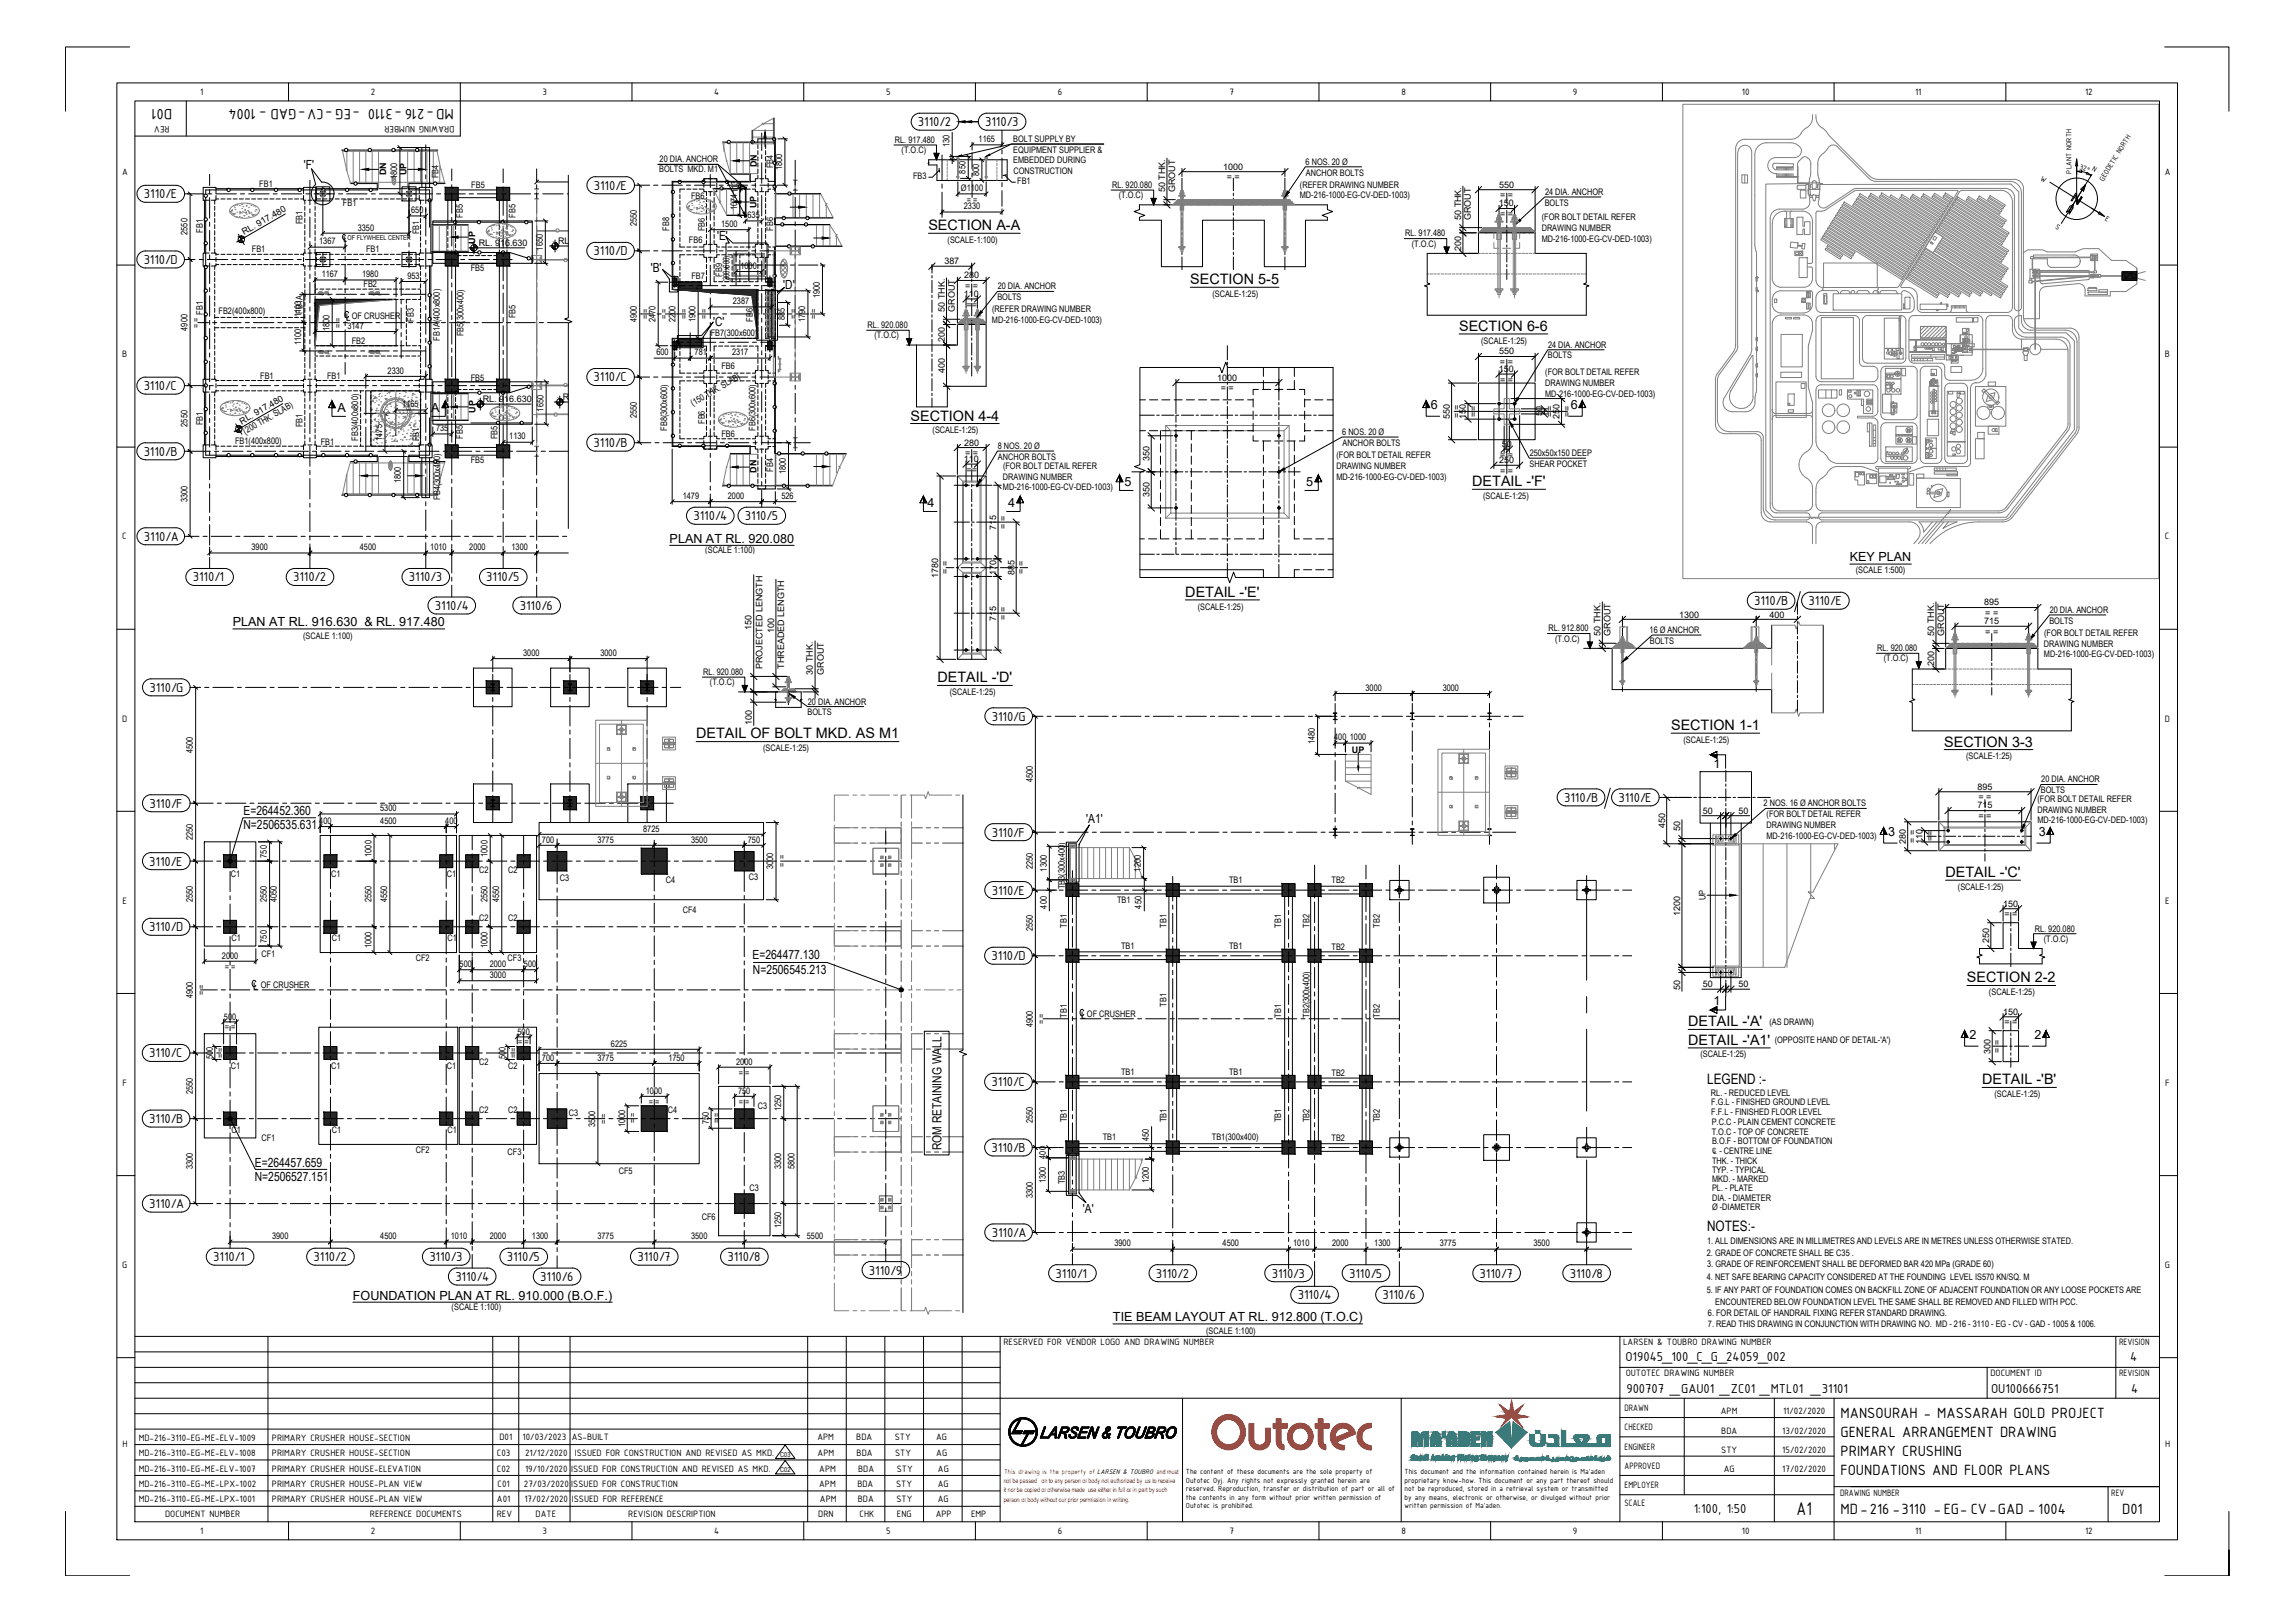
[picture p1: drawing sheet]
<svg xmlns="http://www.w3.org/2000/svg" width="841mm" height="594mm" viewBox="0 0 841 594" stroke-linecap="round" stroke-linejoin="round" font-family="sans-serif">
<defs><g id="words">
<text font-size="7.3" x="658.4" y="554.8">A1</text>
<g font-size="5.9">
<text x="63.1" y="39.8" transform="rotate(-180 63.1 39.8)">D01</text>
<text x="166.3" y="39.8" transform="rotate(-180 166.3 39.8)">MD-216 -3110 -EG -CV-GAD - 1004</text>
<text x="674.5" y="519.2">MANSOURAH - MASSARAH GOLD PROJECT</text>
<text x="674.5" y="526.3">GENERAL ARRANGEMENT DRAWING</text>
<text x="674.5" y="533.3">PRIMARY CRUSHING</text>
<text x="674.5" y="540.4">FOUNDATIONS AND FLOOR PLANS</text>
<text x="674.5" y="554.5">MD-216 -3110 -EG- CV-GAD - 1004</text>
<text x="777.7" y="554.5">D01</text>
</g>
<g font-size="5.3">
<text x="340.2" y="84.3">SECTION A-A</text>
<text x="436.2" y="104.1">SECTION 5-5</text>
<text x="534.7" y="121.2">SECTION 6-6</text>
<text x="333.7" y="154">SECTION 4-4</text>
<text x="539.5" y="178.1">DETAIL -'F'</text>
<text x="434.4" y="218.6">DETAIL -'E'</text>
<text x="343.5" y="250">DETAIL -'D'</text>
<text x="612.4" y="267.4">SECTION 1-1</text>
<text x="255.1" y="270.5">DETAIL OF BOLT MKD. AS M1</text>
<text x="712.5" y="273.4">SECTION 3-3</text>
<text x="713" y="321.2">DETAIL -'C'</text>
<text x="720.8" y="359.8">SECTION 2-2</text>
<text x="618.6" y="375.9">DETAIL -'A'</text>
<text x="618.6" y="382.7">DETAIL -'A1'</text>
<text x="625.6" y="396.9">LEGEND :-</text>
<text x="726.4" y="397.2">DETAIL -'B'</text>
<text x="625.6" y="450.9">NOTES:-</text>
</g>
<g font-size="5.1">
<text x="336.4" y="46.2">3110/2</text>
<text x="361" y="46.2">3110/3</text>
<text x="217.6" y="69.5">3110/E</text>
<text x="52.7" y="72.6">3110/E</text>
<text x="217.5" y="93.5">3110/D</text>
<text x="52.6" y="96.7">3110/D</text>
<text x="52.6" y="142.9">3110/C</text>
<text x="217.5" y="139.7">3110/C</text>
<text x="52.6" y="166.9">3110/B</text>
<text x="217.5" y="163.8">3110/B</text>
<text x="254.1" y="190.6">3110/4</text>
<text x="273" y="190.6">3110/5</text>
<text x="52.7" y="198">3110/A</text>
<text x="70.6" y="213">3110/1</text>
<text x="107.4" y="213">3110/2</text>
<text x="149.8" y="213">3110/3</text>
<text x="178.2" y="213">3110/5</text>
<text x="642.8" y="221.7">3110/B</text>
<text x="662.8" y="221.7">3110/E</text>
<text x="159.4" y="223.4">3110/4</text>
<text x="190.5" y="223.4">3110/6</text>
<text x="54.8" y="253.4">3110/G</text>
<text x="363.4" y="264">3110/G</text>
<text x="573.2" y="293.7">3110/B</text>
<text x="593.1" y="293.7">3110/E</text>
<text x="54.8" y="295.8">3110/F</text>
<text x="363.4" y="306.4">3110/F</text>
<text x="54.7" y="317">3110/E</text>
<text x="363.4" y="327.6">3110/E</text>
<text x="54.7" y="341.1">3110/D</text>
<text x="363.4" y="351.7">3110/D</text>
<text x="54.7" y="387.3">3110/C</text>
<text x="363.4" y="397.9">3110/C</text>
<text x="54.7" y="411.4">3110/B</text>
<text x="363.4" y="422">3110/B</text>
<text x="54.7" y="442.5">3110/A</text>
<text x="363.4" y="453">3110/A</text>
<text x="78.1" y="462">3110/1</text>
<text x="114.9" y="462">3110/2</text>
<text x="157.3" y="461.9">3110/3</text>
<text x="185.7" y="462">3110/5</text>
<text x="233.6" y="462">3110/7</text>
<text x="266.6" y="462">3110/8</text>
<text x="318.4" y="466.8">3110/9</text>
<text x="386.8" y="468">3110/1</text>
<text x="423.6" y="468">3110/2</text>
<text x="466" y="468">3110/3</text>
<text x="494.4" y="468">3110/5</text>
<text x="542.2" y="468">3110/7</text>
<text x="575.3" y="468">3110/8</text>
<text x="166.9" y="469.2">3110/4</text>
<text x="198" y="469.2">3110/6</text>
<text x="475.6" y="475.9">3110/4</text>
<text x="506.7" y="475.9">3110/6</text>
<text x="595.7" y="498.4">O19045_100_C_G_24059_002</text>
<text x="780.7" y="498.4">4</text>
<text x="596" y="510.2">900707 _GAU01 _ZC01 _MTL01 _31101</text>
<text x="729.6" y="510.2">OU100666751</text>
<text x="781" y="510.2">4</text>
<text x="620.7" y="554.1">1:100, 1:50</text>
</g>
<g font-size="4.6">
<text x="111.3" y="61.8">'F'</text>
<text x="262.8" y="87.7">'E'</text>
<text x="238.5" y="99.7">'B'</text>
<text x="287" y="105.8">'D'</text>
<text x="261.3" y="119.2">'C'</text>
<text x="524.3" y="149.8">6</text>
<text x="575.6" y="149.8">6</text>
<text x="123.7" y="150.9">A</text>
<text x="158.1" y="150.9">A</text>
<text x="412.1" y="178.1">5</text>
<text x="478.7" y="178.1">5</text>
<text x="339.8" y="185.9">4</text>
<text x="369.4" y="185.9">4</text>
<text x="245.4" y="198.8">PLAN AT RL. 920.080</text>
<text x="677.9" y="205.6">KEY PLAN</text>
<text x="85.3" y="229.4">PLAN AT RL. 916.630 &amp; RL. 917.480</text>
<text x="627.9" y="281.4">1</text>
<text x="89.2" y="298.7">E=264452.360</text>
<text x="89.2" y="303.6">N=2506535.631</text>
<text x="398" y="301.6">'A1'</text>
<text x="691.9" y="306.1">3</text>
<text x="747.1" y="306.1">3</text>
<text x="275.8" y="351.4">E=264477.130</text>
<text x="275.9" y="356.8">N=2506545.213</text>
<text x="627.9" y="368.3">1</text>
<text x="721.7" y="380.5">2</text>
<text x="745.6" y="380.5">2</text>
<text x="345" y="421.3" transform="rotate(-90 345 421.3)">ROM RETAINING WALL</text>
<text x="93.4" y="427.5">E=264457.659</text>
<text x="93.4" y="432.5">N=2506527.151</text>
<text x="396.8" y="444.4">'A'</text>
<text x="129.3" y="476">FOUNDATION PLAN AT RL. 910.000 (B.O.F.)</text>
<text x="407.9" y="483.9">TIE BEAM LAYOUT AT RL. 912.800 (T.O.C)</text>
</g>
<g font-size="3.7">
<text x="73.4" y="34.8">1</text>
<text x="135.9" y="34.8">2</text>
<text x="198.8" y="34.7">3</text>
<text x="261.7" y="34.8">4</text>
<text x="324.7" y="34.7">5</text>
<text x="387.7" y="34.8">6</text>
<text x="450.6" y="34.8">7</text>
<text x="513.5" y="34.8">8</text>
<text x="576.4" y="34.7">9</text>
<text x="638.3" y="34.8">10</text>
<text x="701.8" y="34.8">11</text>
<text x="764.1" y="34.8">12</text>
<text x="62.1" y="46.3" transform="rotate(-180 62.1 46.3)">REV</text>
<text x="166.5" y="46.3" transform="rotate(-180 166.5 46.3)">DRAWING NUMBER</text>
<text x="44.7" y="64.2">A</text>
<text x="793.3" y="64.2">A</text>
<text x="44.8" y="130.9">B</text>
<text x="793.4" y="130.9">B</text>
<text x="44.8" y="197.6">C</text>
<text x="793.4" y="197.6">C</text>
<text x="44.7" y="264.3">D</text>
<text x="793.3" y="264.3">D</text>
<text x="44.9" y="331">E</text>
<text x="793.4" y="331">E</text>
<text x="44.9" y="397.7">F</text>
<text x="793.5" y="397.7">F</text>
<text x="44.8" y="464.4">G</text>
<text x="793.4" y="464.4">G</text>
<text x="367.7" y="492.8">RESERVED FOR VENDOR LOGO AND DRAWING NUMBER</text>
<text x="594.8" y="492.8">LARSEN &amp; TOUBRO DRAWING NUMBER</text>
<text x="776.5" y="492.8">REVISION</text>
<text x="595.7" y="504.1">OUTOTEC DRAWING NUMBER</text>
<text x="729.4" y="504.1">DOCUMENT ID</text>
<text x="776.5" y="504.1">REVISION</text>
<text x="595.3" y="516.8">DRAWN</text>
<text x="630.6" y="518">APM</text>
<text x="653.4" y="518">11/02/2020</text>
<text x="50.8" y="527.7">MD-216-3110-EG-ME-ELV-1009</text>
<text x="99.6" y="527.7">PRIMARY CRUSHER HOUSE-SECTION</text>
<text x="183" y="527.3">D01</text>
<text x="191.5" y="527.3">10/03/2023</text>
<text x="209.5" y="527.4">AS-BUILT</text>
<text x="299.5" y="527.4">APM</text>
<text x="313.8" y="527.4">BDA</text>
<text x="327.9" y="527.4">STY</text>
<text x="343" y="527.4">AG</text>
<text x="595.3" y="523.9">CHECKED</text>
<text x="630.8" y="525.1">BDA</text>
<text x="653.1" y="525.1">13/02/2020</text>
<text x="44.9" y="530.1">H</text>
<text x="50.8" y="533.3">MD-216-3110-EG-ME-ELV-1008</text>
<text x="99.6" y="533.3">PRIMARY CRUSHER HOUSE-SECTION</text>
<text x="182.1" y="533.3">C03</text>
<text x="192.4" y="533.3">21/12/2020</text>
<text x="210.6" y="533.3">ISSUED FOR CONSTRUCTION AND REVISED AS MKD.</text>
<text x="299.6" y="533.3">APM</text>
<text x="313.9" y="533.3">BDA</text>
<text x="328" y="533.3">STY</text>
<text x="343.1" y="533.3">AG</text>
<text x="595.3" y="531">ENGINEER</text>
<text x="630.8" y="532.1">STY</text>
<text x="653.1" y="532.1">15/02/2020</text>
<text x="793.4" y="530.1">H</text>
<text x="50.8" y="539">MD-216-3110-EG-ME-ELV-1007</text>
<text x="99.6" y="539">PRIMARY CRUSHER HOUSE-ELEVATION</text>
<text x="182.1" y="539">C02</text>
<text x="192.4" y="539">19/10/2020</text>
<text x="209.3" y="539">ISSUED FOR CONSTRUCTION AND REVISED AS MKD.</text>
<text x="300.2" y="539">APM</text>
<text x="314.5" y="539">BDA</text>
<text x="328.6" y="539">STY</text>
<text x="343.7" y="539">AG</text>
<text x="595.3" y="538">APPROVED</text>
<text x="631.7" y="539.2">AG</text>
<text x="653.1" y="539.2">17/02/2020</text>
<text x="50.8" y="544.6">MD-216-3110-EG-ME-LPX-1002</text>
<text x="99.6" y="544.6">PRIMARY CRUSHER HOUSE-PLAN VIEW</text>
<text x="182.3" y="544.6">C01</text>
<text x="192" y="544.6">27/03/2020</text>
<text x="209.4" y="544.6">ISSUED FOR CONSTRUCTION</text>
<text x="300.2" y="544.6">APM</text>
<text x="314.2" y="544.6">BDA</text>
<text x="328.4" y="544.6">STY</text>
<text x="343.7" y="544.6">AG</text>
<text x="595.3" y="545.1">EMPLOYER</text>
<text x="50.8" y="550.3">MD-216-3110-EG-ME-LPX-1001</text>
<text x="99.6" y="550.3">PRIMARY CRUSHER HOUSE-PLAN VIEW</text>
<text x="182.1" y="550.3">A01</text>
<text x="192.2" y="550.3">17/02/2020</text>
<text x="209.5" y="550.3">ISSUED FOR REFERENCE</text>
<text x="300.5" y="550.3">APM</text>
<text x="314.4" y="550.3">BDA</text>
<text x="328.5" y="550.3">STY</text>
<text x="343.6" y="550.3">AG</text>
<text x="595.3" y="551.6">SCALE</text>
<text x="674.3" y="548">DRAWING NUMBER</text>
<text x="773.7" y="548">REV</text>
<text x="60.5" y="555.7">DOCUMENT NUMBER</text>
<text x="135.6" y="555.7">REFERENCE DOCUMENTS</text>
<text x="182" y="555.7">REV</text>
<text x="196.3" y="555.7">DATE</text>
<text x="230.2" y="555.7">REVISION DESCRIPTION</text>
<text x="299.9" y="555.7">DRN</text>
<text x="315" y="555.7">CHK</text>
<text x="328.7" y="555.7">ENG</text>
<text x="342.9" y="555.7">APP</text>
<text x="355.8" y="555.7">EMP</text>
<text x="73.4" y="561.7">1</text>
<text x="135.9" y="561.8">2</text>
<text x="198.8" y="561.7">3</text>
<text x="261.7" y="561.7">4</text>
<text x="324.7" y="561.7">5</text>
<text x="387.7" y="561.8">6</text>
<text x="450.6" y="561.7">7</text>
<text x="513.5" y="561.7">8</text>
<text x="576.4" y="561.9">9</text>
<text x="638.3" y="561.7">10</text>
<text x="701.8" y="561.7">11</text>
<text x="764.1" y="561.8">12</text>
</g>
<g font-size="3.3">
<text x="327.9" y="52.3">RL. 917.480</text>
<text x="347.9" y="53.8" transform="rotate(-90 347.9 53.8)">130</text>
<text x="358.6" y="52.1">1165</text>
<text x="371.3" y="52">BOLT SUPPLY BY</text>
<text x="241.7" y="59.2">20 DIA. ANCHOR</text>
<text x="330.4" y="56">(T.O.C)</text>
<text x="371.3" y="55.9">EQUIPMENT SUPPLIER &amp;</text>
<text x="371.3" y="59.9">EMBEDDED DURING</text>
<text x="141.5" y="64.2" transform="rotate(-90 141.5 64.2)">DN</text>
<text x="145.6" y="65.6" transform="rotate(-90 145.6 65.6)">1800</text>
<text x="149" y="64.2" transform="rotate(-90 149 64.2)">UP</text>
<text x="160.7" y="65.3" transform="rotate(-90 160.7 65.3)">FB4</text>
<text x="241.6" y="63.2">BOLTS MKD. M1</text>
<text x="277.3" y="61.2" transform="rotate(-90 277.3 61.2)">DN</text>
<text x="283.3" y="61.7" transform="rotate(-90 283.3 61.7)">FB4</text>
<text x="286.7" y="62.4" transform="rotate(-90 286.7 62.4)">1800</text>
<text x="334.6" y="65.7">FB3</text>
<text x="353.9" y="63.6" transform="rotate(-90 353.9 63.6)">850</text>
<text x="358.8" y="64.5" transform="rotate(-90 358.8 64.5)">800</text>
<text x="371.4" y="63.9">CONSTRUCTION</text>
<text x="448.3" y="62.2">1000</text>
<text x="449.6" y="65.8">= =</text>
<text x="478.4" y="60.3">6 NOS. 20 Ø</text>
<text x="478.5" y="64.3">ANCHOR BOLTS</text>
<text x="95" y="68.3">FB1</text>
<text x="172.7" y="69">FB5</text>
<text x="352.2" y="69.9">Ø1100</text>
<text x="372.8" y="67.5">FB1</text>
<text x="407.5" y="68.8">RL. 920.080</text>
<text x="427" y="70.3" transform="rotate(-90 427 70.3)">50 THK.</text>
<text x="430.6" y="70.4" transform="rotate(-90 430.6 70.4)">GROUT</text>
<text x="476.4" y="68.7">(REFER DRAWING NUMBER</text>
<text x="549.4" y="68.7">550</text>
<text x="566.2" y="71.4">24 DIA. ANCHOR</text>
<text x="125.7" y="75.6">FB1</text>
<text x="253.2" y="72.8">FB6</text>
<text x="270.1" y="77.1" transform="rotate(-90 270.1 77.1)">1074113</text>
<text x="277.2" y="76.2" transform="rotate(-90 277.2 76.2)">UP</text>
<text x="353.2" y="76.7">2330</text>
<text x="354.3" y="74.3">= =</text>
<text x="410" y="72.5">(T.O.C)</text>
<text x="476.3" y="72.7">MD-216-1000-EG-CV-DED-1003)</text>
<text x="549.3" y="75.6">150</text>
<text x="549.8" y="72.6">= =</text>
<text x="566.1" y="75.3">BOLTS</text>
<text x="110.9" y="82.1" transform="rotate(-90 110.9 82.1)">FB1</text>
<text x="150.7" y="78.1">650</text>
<text x="169.7" y="79.7" transform="rotate(-90 169.7 79.7)">FB5</text>
<text x="188.9" y="79.7" transform="rotate(-90 188.9 79.7)">FB5</text>
<text x="233.4" y="82.8" transform="rotate(-90 233.4 82.8)">2550</text>
<text x="264.3" y="83.2">1500</text>
<text x="273.9" y="79.9">635</text>
<text x="535.5" y="80.6" transform="rotate(-90 535.5 80.6)">50 THK.</text>
<text x="539.1" y="80.6" transform="rotate(-90 539.1 80.6)">GROUT</text>
<text x="549.8" y="79.5">= =</text>
<text x="565" y="80.6">(FOR BOLT DETAIL REFER</text>
<text x="68.7" y="86" transform="rotate(-90 68.7 86)">2550</text>
<text x="74.3" y="85.2" transform="rotate(-90 74.3 85.2)">FB1</text>
<text x="89.5" y="86.1" transform="rotate(-30 89.5 86.1)">RL. 917.480</text>
<text x="117" y="89.5">1367</text>
<text x="131.1" y="84.4">3350</text>
<text x="153.6" y="85.7" transform="rotate(-90 153.6 85.7)">FB1</text>
<text x="174.1" y="89.2" transform="rotate(-90 174.1 89.2)">UP</text>
<text x="175.4" y="89.9">RL. 916.630</text>
<text x="204.5" y="89.3">RL. 916.630</text>
<text x="245.2" y="84.5" transform="rotate(-90 245.2 84.5)">FB8</text>
<text x="252.5" y="89.1">FB6</text>
<text x="258.3" y="84.8" transform="rotate(-90 258.3 84.8)">FB6</text>
<text x="283.4" y="84.5" transform="rotate(-90 283.4 84.5)">FB6</text>
<text x="347.2" y="88.9">(SCALE-1:100)</text>
<text x="514.9" y="86.6">RL. 917.480</text>
<text x="565" y="84.6">DRAWING NUMBER</text>
<text x="565" y="88.5">MD-216-1000-EG-CV-DED-1003)</text>
<text x="92.3" y="92.4">FB1</text>
<text x="134.2" y="92.4">FB1</text>
<text x="198.9" y="91.8" transform="rotate(-90 198.9 91.8)">1650</text>
<text x="517.4" y="90.3">(T.O.C)</text>
<text x="535.5" y="91.8" transform="rotate(-90 535.5 91.8)">200</text>
<text x="117.9" y="101.5">1167</text>
<text x="132.7" y="101.5">1980</text>
<text x="172.5" y="99.2">FB5</text>
<text x="264.7" y="101.3" transform="rotate(-90 264.7 101.3)">FB9</text>
<text x="271.3" y="98.5">1000</text>
<text x="346.1" y="96.9">387</text>
<text x="353.4" y="102">280</text>
<text x="133.2" y="105.3">FB2</text>
<text x="149.3" y="102.1">953</text>
<text x="253.4" y="102.2">FB7</text>
<text x="267.4" y="103.4" transform="rotate(-90 267.4 103.4)">(300x600)</text>
<text x="353.7" y="105.9">= =</text>
<text x="365.6" y="106">20 DIA. ANCHOR</text>
<text x="268.5" y="111.4">2387</text>
<text x="300.4" y="109.1" transform="rotate(-90 300.4 109.1)">1900</text>
<text x="353.3" y="108.7">110</text>
<text x="354.2" y="112.7">==</text>
<text x="365.5" y="110">BOLTS</text>
<text x="444.3" y="108.8">(SCALE-1:25)</text>
<text x="74.3" y="115.3" transform="rotate(-90 74.3 115.3)">FB1</text>
<text x="80.1" y="114.9">FB2(400x800)</text>
<text x="110.3" y="116" transform="rotate(-90 110.3 116)">1100</text>
<text x="110.9" y="114.9" transform="rotate(-90 110.9 114.9)">FB1A</text>
<text x="128.9" y="116.9">OF CRUSHER</text>
<text x="151.7" y="117.8" transform="rotate(-90 151.7 117.8)">FB3</text>
<text x="188.9" y="116.6" transform="rotate(-90 188.9 116.6)">FB5</text>
<text x="233.4" y="118" transform="rotate(-90 233.4 118)">4900</text>
<text x="237.7" y="116.9" transform="rotate(-90 237.7 116.9)">= =</text>
<text x="240.2" y="118" transform="rotate(-90 240.2 118)">2470</text>
<text x="244.5" y="116.9" transform="rotate(-90 244.5 116.9)">= =</text>
<text x="247.6" y="118" transform="rotate(-90 247.6 118)">2200</text>
<text x="251.9" y="116.9" transform="rotate(-90 251.9 116.9)">= =</text>
<text x="254.8" y="118.1" transform="rotate(-90 254.8 118.1)">1900</text>
<text x="259.2" y="116.9" transform="rotate(-90 259.2 116.9)">= =</text>
<text x="275.9" y="117.8" transform="rotate(-90 275.9 117.8)">FB6</text>
<text x="287.6" y="117.2" transform="rotate(-90 287.6 117.2)">885</text>
<text x="291.9" y="116.9" transform="rotate(-90 291.9 116.9)">= =</text>
<text x="295.1" y="118.1" transform="rotate(-90 295.1 118.1)">1790</text>
<text x="299.4" y="116.9" transform="rotate(-90 299.4 116.9)">= =</text>
<text x="346.2" y="114.1" transform="rotate(-90 346.2 114.1)">50 THK.</text>
<text x="349.9" y="114.2" transform="rotate(-90 349.9 114.2)">GROUT</text>
<text x="363.5" y="118.3">MD-216-1000-EG-CV-DED-1003)</text>
<text x="363.5" y="114.4">(REFER DRAWING NUMBER</text>
<text x="68.7" y="121.1" transform="rotate(-90 68.7 121.1)">4900</text>
<text x="73" y="120.1" transform="rotate(-90 73 120.1)">= =</text>
<text x="120.8" y="121.2" transform="rotate(-90 120.8 121.2)">1800</text>
<text x="125" y="120.1" transform="rotate(-90 125 120.1)">= =</text>
<text x="127.3" y="120.5">3147</text>
<text x="128.9" y="125.9">FB2</text>
<text x="161.2" y="124.8" transform="rotate(-90 161.2 124.8)">FB1A(400x800)</text>
<text x="169.9" y="123.2" transform="rotate(-90 169.9 123.2)">FB5(300x400)</text>
<text x="260.5" y="123">FB7(300x600)</text>
<text x="318" y="120.2">RL. 920.080</text>
<text x="320.4" y="123.9">(T.O.C)</text>
<text x="346.2" y="125.3" transform="rotate(-90 346.2 125.3)">200</text>
<text x="542.8" y="125.9">(SCALE-1:25)</text>
<text x="110.3" y="126.4" transform="rotate(-90 110.3 126.4)">1100</text>
<text x="240.5" y="130.2">600</text>
<text x="254.5" y="130.2">781</text>
<text x="268.3" y="130.2">2317</text>
<text x="549.3" y="129.8">550</text>
<text x="567.2" y="131.3">BOLTS</text>
<text x="567.3" y="127.4">24 DIA. ANCHOR</text>
<text x="142.1" y="136.9">2330</text>
<text x="264.4" y="135.2">FB6</text>
<text x="346.2" y="136.6" transform="rotate(-90 346.2 136.6)">400</text>
<text x="549.3" y="136.2">150</text>
<text x="549.7" y="133.7">= =</text>
<text x="566.3" y="137.3">(FOR BOLT DETAIL REFER</text>
<text x="95.4" y="138.7">FB1</text>
<text x="119.9" y="138.7">FB1</text>
<text x="172.5" y="139.5">FB5</text>
<text x="446" y="139.5">1000</text>
<text x="447.4" y="143.1">= =</text>
<text x="549.8" y="140.1">= =</text>
<text x="566.2" y="141.3">DRAWING NUMBER</text>
<text x="147.4" y="149.2">1165</text>
<text x="176.9" y="147.2">RL. 916.630</text>
<text x="206.3" y="146.6">RL. 916.630</text>
<text x="253.9" y="148.8" transform="rotate(-30 253.9 148.8)">(150 THK. SLAB)</text>
<text x="566.2" y="145.3">MD-216-1000-EG-CV-DED-1003)</text>
<text x="74.3" y="155.7" transform="rotate(-90 74.3 155.7)">FB1</text>
<text x="88.6" y="155.5" transform="rotate(-30 88.6 155.5)">RL. 917.480</text>
<text x="174.3" y="151.2" transform="rotate(-90 174.3 151.2)">UP</text>
<text x="199.2" y="150.7" transform="rotate(-90 199.2 150.7)">1650</text>
<text x="233.4" y="153.1" transform="rotate(-90 233.4 153.1)">2550</text>
<text x="258.3" y="155.3" transform="rotate(-90 258.3 155.3)">FB6</text>
<text x="531.3" y="153.4" transform="rotate(-90 531.3 153.4)">550</text>
<text x="534.9" y="153" transform="rotate(-90 534.9 153)">= =</text>
<text x="537.2" y="153.5" transform="rotate(-90 537.2 153.5)">150</text>
<text x="541.1" y="152.6" transform="rotate(-90 541.1 152.6)">==</text>
<text x="565.1" y="152.5" transform="rotate(-90 565.1 152.5)">50</text>
<text x="569.1" y="152.6" transform="rotate(-90 569.1 152.6)">==</text>
<text x="571.4" y="153.4" transform="rotate(-90 571.4 153.4)">250</text>
<text x="575.4" y="152.6" transform="rotate(-90 575.4 152.6)">==</text>
<text x="68.7" y="156.3" transform="rotate(-90 68.7 156.3)">2550</text>
<text x="90" y="159.2" transform="rotate(-30 90 159.2)">(200 THK. SLAB)</text>
<text x="110.9" y="156.5" transform="rotate(-90 110.9 156.5)">FB1</text>
<text x="131.3" y="161.4" transform="rotate(-90 131.3 161.4)">FB3(400x800)</text>
<text x="140.1" y="161.4" transform="rotate(-90 140.1 161.4)">1475</text>
<text x="153.6" y="161.6" transform="rotate(-90 153.6 161.6)">FB1</text>
<text x="159.8" y="157.9">735</text>
<text x="169.7" y="160.8" transform="rotate(-90 169.7 160.8)">FB5</text>
<text x="182.3" y="160.8" transform="rotate(-90 182.3 160.8)">FB5</text>
<text x="186.6" y="161">1130</text>
<text x="244.5" y="157.8" transform="rotate(-90 244.5 157.8)">FB8(300x600)</text>
<text x="264.4" y="160.1">FB6</text>
<text x="276.9" y="157.8" transform="rotate(-90 276.9 157.8)">FB6(300x600)</text>
<text x="341.7" y="158.7">(SCALE-1:25)</text>
<text x="491.9" y="159.4">6 NOS. 20 Ø</text>
<text x="86.1" y="162.7">FB1(400x800)</text>
<text x="117.5" y="163">FB1</text>
<text x="353.4" y="163.3">280</text>
<text x="353.7" y="166.8">= =</text>
<text x="365.6" y="164.4">8 NOS. 20 Ø</text>
<text x="489.8" y="167.7">(FOR BOLT DETAIL REFER</text>
<text x="491.9" y="163.3">ANCHOR BOLTS</text>
<text x="549.8" y="167.7">= =</text>
<text x="550.4" y="163.8">50</text>
<text x="560.6" y="167">250x50x150 DEEP</text>
<text x="172.5" y="169.6">FB5</text>
<text x="277.2" y="173.2" transform="rotate(-90 277.2 173.2)">DN</text>
<text x="283.3" y="172.8" transform="rotate(-90 283.3 172.8)">FB4</text>
<text x="288" y="173.7" transform="rotate(-90 288 173.7)">1800</text>
<text x="353.3" y="169.2">110</text>
<text x="354.2" y="173.1">==</text>
<text x="365.7" y="168.4">ANCHOR BOLTS</text>
<text x="367.6" y="171.7">(FOR BOLT DETAIL REFER</text>
<text x="421.2" y="169" transform="rotate(-90 421.2 169)">350</text>
<text x="489.7" y="171.7">DRAWING NUMBER</text>
<text x="549.4" y="169.6">250</text>
<text x="549.8" y="173.6">= =</text>
<text x="560.5" y="171">SHEAR POCKET</text>
<text x="146.9" y="176.9" transform="rotate(-90 146.9 176.9)">1800</text>
<text x="367.5" y="175.7">DRAWING NUMBER</text>
<text x="367.5" y="179.6">MD-216-1000-EG-CV-DED-1003)</text>
<text x="489.7" y="175.7">MD-216-1000-EG-CV-DED-1003)</text>
<text x="68.7" y="183.9" transform="rotate(-90 68.7 183.9)">3300</text>
<text x="161.3" y="183.1" transform="rotate(-90 161.3 183.1)">FB4(300x400)</text>
<text x="250.2" y="182.7">1479</text>
<text x="266.7" y="182.7">2000</text>
<text x="286.4" y="182.7">526</text>
<text x="421.2" y="182.2" transform="rotate(-90 421.2 182.2)">350</text>
<text x="543.5" y="182.8">(SCALE-1:25)</text>
<text x="365.1" y="194" transform="rotate(-90 365.1 194)">715</text>
<text x="368.7" y="193.6" transform="rotate(-90 368.7 193.6)">= =</text>
<text x="92.2" y="201.5">3900</text>
<text x="131.9" y="201.5">4500</text>
<text x="157.7" y="201.5">1010</text>
<text x="172" y="201.5">2000</text>
<text x="187.4" y="201.5">1300</text>
<text x="258.5" y="202.6">(SCALE 1:100)</text>
<text x="680.1" y="209.8">(SCALE 1:500)</text>
<text x="343.9" y="211.7" transform="rotate(-90 343.9 211.7)">1780</text>
<text x="347.5" y="210.3" transform="rotate(-90 347.5 210.3)">= =</text>
<text x="365.1" y="210.7" transform="rotate(-90 365.1 210.7)">170</text>
<text x="371.8" y="210.7" transform="rotate(-90 371.8 210.7)">885</text>
<text x="375.4" y="210.3" transform="rotate(-90 375.4 210.3)">= =</text>
<text x="727.1" y="221.7">895</text>
<text x="365.1" y="227.3" transform="rotate(-90 365.1 227.3)">715</text>
<text x="368.7" y="227" transform="rotate(-90 368.7 227)">= =</text>
<text x="438.9" y="223.3">(SCALE-1:25)</text>
<text x="615.3" y="226.2">1300</text>
<text x="648.4" y="226.2">400</text>
<text x="727.5" y="225.7">= =</text>
<text x="751.1" y="224.5">20 DIA. ANCHOR</text>
<text x="111.1" y="233.9">(SCALE 1:100)</text>
<text x="275.4" y="230.8" transform="rotate(-90 275.4 230.8)">150</text>
<text x="283.7" y="231.7" transform="rotate(-90 283.7 231.7)">100</text>
<text x="567.4" y="231.3">RL. 912.800</text>
<text x="586.6" y="232.8" transform="rotate(-90 586.6 232.8)">50 THK.</text>
<text x="590.2" y="232.8" transform="rotate(-90 590.2 232.8)">GROUT</text>
<text x="604.5" y="231.9">16 Ø ANCHOR</text>
<text x="708.8" y="232.8" transform="rotate(-90 708.8 232.8)">50 THK.</text>
<text x="712.4" y="232.8" transform="rotate(-90 712.4 232.8)">GROUT</text>
<text x="727.1" y="228.6">715</text>
<text x="727.5" y="232.5">= =</text>
<text x="749.1" y="232.8">(FOR BOLT DETAIL REFER</text>
<text x="751" y="228.4">BOLTS</text>
<text x="569.9" y="235">(T.O.C)</text>
<text x="604.6" y="235.9">BOLTS</text>
<text x="687.9" y="238.5">RL. 920.080</text>
<text x="749" y="236.8">DRAWING NUMBER</text>
<text x="191.7" y="240.3">3000</text>
<text x="220" y="240.3">3000</text>
<text x="279.4" y="245.1" transform="rotate(-90 279.4 245.1)">PROJECTED LENGTH</text>
<text x="287.3" y="244.9" transform="rotate(-90 287.3 244.9)">THREADED LENGTH</text>
<text x="690.4" y="242.2">(T.O.C)</text>
<text x="708.8" y="244" transform="rotate(-90 708.8 244)">200</text>
<text x="749" y="240.8">MD-216-1000-EG-CV-DED-1003)</text>
<text x="257.7" y="247.2">RL. 920.080</text>
<text x="260.2" y="250.9">(T.O.C)</text>
<text x="297.9" y="247.1" transform="rotate(-90 297.9 247.1)">30 THK.</text>
<text x="301.9" y="247.2" transform="rotate(-90 301.9 247.2)">GROUT</text>
<text x="348.1" y="254.6">(SCALE-1:25)</text>
<text x="500.4" y="253">3000</text>
<text x="528.7" y="253">3000</text>
<text x="295.9" y="262">BOLTS</text>
<text x="296" y="258">20 DIA. ANCHOR</text>
<text x="275.6" y="265.5" transform="rotate(-90 275.6 265.5)">100</text>
<text x="70.7" y="275.9" transform="rotate(-90 70.7 275.9)">4500</text>
<text x="279.7" y="275.1">(SCALE-1:25)</text>
<text x="481.8" y="272.4" transform="rotate(-90 481.8 272.4)">1480</text>
<text x="488.9" y="271.2">400</text>
<text x="494.7" y="271.2">1000</text>
<text x="495.4" y="275.9">UP</text>
<text x="616.9" y="272.1">(SCALE-1:25)</text>
<text x="720.5" y="278.1">(SCALE-1:25)</text>
<text x="378.4" y="286.5" transform="rotate(-90 378.4 286.5)">4500</text>
<text x="748.1" y="286.5">20 DIA. ANCHOR</text>
<text x="724.6" y="289.2">895</text>
<text x="725" y="293.1">= =</text>
<text x="746.7" y="293.7">(FOR BOLT DETAIL REFER</text>
<text x="747.9" y="290.5">BOLTS</text>
<text x="139.3" y="297.2">5300</text>
<text x="624.1" y="298.1">50</text>
<text x="637.1" y="298.1">50</text>
<text x="646.3" y="295.3">2 NOS. 16 Ø ANCHOR BOLTS</text>
<text x="647.4" y="299.3">(FOR BOLT DETAIL REFER</text>
<text x="724.6" y="296.1">715</text>
<text x="746.6" y="297.7">DRAWING NUMBER</text>
<text x="117" y="301.7">400</text>
<text x="139.3" y="301.7">4500</text>
<text x="163.2" y="301.7">400</text>
<text x="235.7" y="304.6">8725</text>
<text x="610.2" y="303.2" transform="rotate(-90 610.2 303.2)">450</text>
<text x="615.7" y="304.3" transform="rotate(-90 615.7 304.3)">50</text>
<text x="647.3" y="303.2">DRAWING NUMBER</text>
<text x="725" y="300">= =</text>
<text x="746.6" y="301.6">MD-216-1000-EG-CV-DED-1003)</text>
<text x="70.7" y="307.8" transform="rotate(-90 70.7 307.8)">2250</text>
<text x="198.6" y="308.6">700</text>
<text x="218.9" y="308.6">3775</text>
<text x="253.3" y="308.6">3500</text>
<text x="274.1" y="308.6">750</text>
<text x="647.3" y="307.2">MD-216-1000-EG-CV-DED-1003)</text>
<text x="698.4" y="309" transform="rotate(-90 698.4 309)">280</text>
<text x="702" y="308.7" transform="rotate(-90 702 308.7)">= =</text>
<text x="704.5" y="309.1" transform="rotate(-90 704.5 309.1)">110</text>
<text x="708.4" y="308.2" transform="rotate(-90 708.4 308.2)">==</text>
<text x="97.8" y="314.1" transform="rotate(-90 97.8 314.1)">750</text>
<text x="136.1" y="313.8" transform="rotate(-90 136.1 313.8)">1000</text>
<text x="178.6" y="313.8" transform="rotate(-90 178.6 313.8)">1000</text>
<text x="287.7" y="317.7" transform="rotate(-90 287.7 317.7)">= =</text>
<text x="84.6" y="321.2">C1</text>
<text x="121.3" y="321.2">C1</text>
<text x="163.8" y="321.2">C1</text>
<text x="175.6" y="319.8">C2</text>
<text x="186.2" y="319.8">C2</text>
<text x="205.2" y="322.5">C3</text>
<text x="244" y="323.5">C4</text>
<text x="274.5" y="322.4">C3</text>
<text x="283.4" y="318.4" transform="rotate(-90 283.4 318.4)">3000</text>
<text x="378.4" y="318.4" transform="rotate(-90 378.4 318.4)">2250</text>
<text x="383.6" y="319.2" transform="rotate(-90 383.6 319.2)">1300</text>
<text x="418.1" y="319.2" transform="rotate(-90 418.1 319.2)">1200</text>
<text x="450.4" y="323.4">TB1</text>
<text x="488" y="323.4">TB2</text>
<text x="390.3" y="325.8" transform="rotate(-90 390.3 325.8)">TB3(300x400)</text>
<text x="625" y="329.6" transform="rotate(-90 625 329.6)">UP</text>
<text x="717.5" y="325.9">(SCALE-1:25)</text>
<text x="70.7" y="330.4" transform="rotate(-90 70.7 330.4)">2550</text>
<text x="97.8" y="330.4" transform="rotate(-90 97.8 330.4)">2550</text>
<text x="101.5" y="330.4" transform="rotate(-90 101.5 330.4)">4050</text>
<text x="136.1" y="330.4" transform="rotate(-90 136.1 330.4)">2550</text>
<text x="141.9" y="330.4" transform="rotate(-90 141.9 330.4)">4550</text>
<text x="178.6" y="330.4" transform="rotate(-90 178.6 330.4)">2550</text>
<text x="182.9" y="330.4" transform="rotate(-90 182.9 330.4)">4550</text>
<text x="250.2" y="334.2">CF4</text>
<text x="383.6" y="332.8" transform="rotate(-90 383.6 332.8)">400</text>
<text x="409.4" y="330.7">TB1</text>
<text x="418.4" y="332.8" transform="rotate(-90 418.4 332.8)">450</text>
<text x="615.7" y="335.4" transform="rotate(-90 615.7 335.4)">1200</text>
<text x="734" y="332.1">150</text>
<text x="175.6" y="337.4">C2</text>
<text x="186.2" y="337.4">C2</text>
<text x="378.4" y="341" transform="rotate(-90 378.4 341)">2550</text>
<text x="391" y="339.7" transform="rotate(-90 391 339.7)">TB1</text>
<text x="427.5" y="339.7" transform="rotate(-90 427.5 339.7)">TB1</text>
<text x="469.5" y="339.7" transform="rotate(-90 469.5 339.7)">TB1</text>
<text x="479.8" y="339.7" transform="rotate(-90 479.8 339.7)">TB2</text>
<text x="505.6" y="339.7" transform="rotate(-90 505.6 339.7)">TB2</text>
<text x="734.5" y="336">= =</text>
<text x="745.6" y="341.2">RL. 920.080</text>
<text x="84.8" y="344.7">C1</text>
<text x="97.8" y="345.2" transform="rotate(-90 97.8 345.2)">750</text>
<text x="121.6" y="344.7">C1</text>
<text x="136.1" y="347.3" transform="rotate(-90 136.1 347.3)">1000</text>
<text x="164" y="344.7">C1</text>
<text x="178.6" y="347.3" transform="rotate(-90 178.6 347.3)">1000</text>
<text x="410.8" y="347.4">TB1</text>
<text x="450.4" y="347.4">TB1</text>
<text x="488" y="347.8">TB2</text>
<text x="728.9" y="345.4" transform="rotate(-90 728.9 345.4)">250</text>
<text x="749" y="344.9">(T.O.C)</text>
<text x="81.4" y="351.1">2000</text>
<text x="95.8" y="350.6">CF1</text>
<text x="152.4" y="351.9">CF2</text>
<text x="186" y="352.1">CF3</text>
<text x="82.4" y="355.4">= =</text>
<text x="168.4" y="354.2">500</text>
<text x="179.5" y="354.2">2000</text>
<text x="179.5" y="358.2">3000</text>
<text x="192" y="354.2">500</text>
<text x="70.7" y="365.5" transform="rotate(-90 70.7 365.5)">4900</text>
<text x="75" y="364.5" transform="rotate(-90 75 364.5)">= =</text>
<text x="95.6" y="361.9">OF CRUSHER</text>
<text x="615.7" y="362.6" transform="rotate(-90 615.7 362.6)">50</text>
<text x="624.1" y="361.7">50</text>
<text x="637.1" y="361.7">50</text>
<text x="728.9" y="364.5">(SCALE-1:25)</text>
<text x="427.4" y="368.8" transform="rotate(-90 427.4 368.8)">TB1</text>
<text x="734" y="371.6">150</text>
<text x="82.1" y="373.5">500</text>
<text x="82.4" y="377.4">= =</text>
<text x="378.4" y="376.1" transform="rotate(-90 378.4 376.1)">4900</text>
<text x="382.7" y="375.1" transform="rotate(-90 382.7 375.1)">= =</text>
<text x="391" y="372.8" transform="rotate(-90 391 372.8)">TB1</text>
<text x="398.3" y="372.6">OF CRUSHER</text>
<text x="469.5" y="372.8" transform="rotate(-90 469.5 372.8)">TB1</text>
<text x="479.8" y="372.8" transform="rotate(-90 479.8 372.8)">TB2(300x400)</text>
<text x="505.6" y="372.8" transform="rotate(-90 505.6 372.8)">TB2</text>
<text x="648.4" y="375.3">(AS DRAWN)</text>
<text x="734.5" y="375.6">= =</text>
<text x="189.6" y="379">500</text>
<text x="189.9" y="382.9">= =</text>
<text x="223.9" y="383.3">6225</text>
<text x="650.4" y="382.1">(OPPOSITE HAND OF DETAIL-'A')</text>
<text x="78" y="387.9" transform="rotate(-90 78 387.9)">500</text>
<text x="81.9" y="387.6" transform="rotate(-90 81.9 387.6)">= =</text>
<text x="185.3" y="387.9" transform="rotate(-90 185.3 387.9)">500</text>
<text x="189.2" y="387.6" transform="rotate(-90 189.2 387.6)">= =</text>
<text x="198.6" y="388.5">700</text>
<text x="218.9" y="388.5">3775</text>
<text x="244.9" y="388.5">1750</text>
<text x="269.8" y="389.9">2000</text>
<text x="623.2" y="387.2">(SCALE-1:25)</text>
<text x="729.4" y="385.9" transform="rotate(-90 729.4 385.9)">300</text>
<text x="733" y="385.5" transform="rotate(-90 733 385.5)">= =</text>
<text x="84.6" y="391.4">C1</text>
<text x="121.3" y="391.4">C1</text>
<text x="163.8" y="391.4">C1</text>
<text x="175.6" y="390.1">C2</text>
<text x="186.2" y="391.7">C2</text>
<text x="270.8" y="394.2">= =</text>
<text x="410.8" y="393.6">TB1</text>
<text x="450.4" y="393.6">TB1</text>
<text x="488" y="394.2">TB2</text>
<text x="70.7" y="400.7" transform="rotate(-90 70.7 400.7)">2550</text>
<text x="236.7" y="400.7">1000</text>
<text x="270.5" y="400.7">750</text>
<text x="627" y="401.5">RL. - REDUCED LEVEL</text>
<text x="730.9" y="401.8">(SCALE-1:25)</text>
<text x="175.6" y="407.7">C2</text>
<text x="186.2" y="407.7">C2</text>
<text x="237.8" y="404.7">= =</text>
<text x="244.8" y="407.7">C4</text>
<text x="270.8" y="404.7">= =</text>
<text x="277.7" y="406.1">C3</text>
<text x="286.2" y="406.9" transform="rotate(-90 286.2 406.9)">1250</text>
<text x="627.1" y="404.7">F.G.L - FINISHED GROUND LEVEL</text>
<text x="208.4" y="408.6">C3</text>
<text x="218.1" y="412.7" transform="rotate(-90 218.1 412.7)">3500</text>
<text x="222.4" y="411.7" transform="rotate(-90 222.4 411.7)">= =</text>
<text x="229.1" y="412.6" transform="rotate(-90 229.1 412.6)">1000</text>
<text x="233" y="411.5" transform="rotate(-90 233 411.5)">= =</text>
<text x="259.8" y="411.8" transform="rotate(-90 259.8 411.8)">750</text>
<text x="263.7" y="411.5" transform="rotate(-90 263.7 411.5)">= =</text>
<text x="378.4" y="411.2" transform="rotate(-90 378.4 411.2)">2550</text>
<text x="391" y="411" transform="rotate(-90 391 411)">TB1</text>
<text x="427.5" y="411" transform="rotate(-90 427.5 411)">TB1</text>
<text x="469.5" y="411" transform="rotate(-90 469.5 411)">TB1</text>
<text x="479.8" y="411" transform="rotate(-90 479.8 411)">TB2</text>
<text x="505.6" y="411" transform="rotate(-90 505.6 411)">TB2</text>
<text x="627.1" y="408.5">F.F.L - FINISHED FLOOR LEVEL</text>
<text x="627.3" y="412">P.C.C - PLAIN CEMENT CONCRETE</text>
<text x="84.8" y="415">C1</text>
<text x="95.8" y="418">CF1</text>
<text x="121.6" y="415">C1</text>
<text x="164" y="415">C1</text>
<text x="404.1" y="417.7">TB1</text>
<text x="421" y="418" transform="rotate(-90 421 418)">450</text>
<text x="444.1" y="417.7">TB1(300x400)</text>
<text x="488" y="418.1">TB2</text>
<text x="627.3" y="415.8">T.O.C - TOP OF CONCRETE</text>
<text x="627.4" y="419.1">B.O.F - BOTTOM OF FOUNDATION</text>
<text x="152.4" y="422.3">CF2</text>
<text x="186" y="423">CF3</text>
<text x="383.2" y="424.4" transform="rotate(-90 383.2 424.4)">400</text>
<text x="630.1" y="422.7">- CENTRE LINE</text>
<text x="70.7" y="428.3" transform="rotate(-90 70.7 428.3)">3300</text>
<text x="226.8" y="429.9">CF5</text>
<text x="286.2" y="428.3" transform="rotate(-90 286.2 428.3)">3300</text>
<text x="291.1" y="428.3" transform="rotate(-90 291.1 428.3)">5800</text>
<text x="627.4" y="426.2">THK. - THICK</text>
<text x="627.4" y="429.6">TYP. - TYPICAL</text>
<text x="274.7" y="436.1">C3</text>
<text x="383.2" y="433.3" transform="rotate(-90 383.2 433.3)">1300</text>
<text x="390.3" y="433.8" transform="rotate(-90 390.3 433.8)">TB3</text>
<text x="421" y="433.3" transform="rotate(-90 421 433.3)">1200</text>
<text x="627.4" y="432.9">MKD. - MARKED</text>
<text x="627.4" y="436.2">PL. - PLATE</text>
<text x="378.4" y="438.8" transform="rotate(-90 378.4 438.8)">3300</text>
<text x="627.4" y="439.7">DIA. - DIAMETER</text>
<text x="627.4" y="443.1">Ø -DIAMETER</text>
<text x="257.2" y="446.7">CF6</text>
<text x="286.2" y="449.8" transform="rotate(-90 286.2 449.8)">1250</text>
<text x="99.7" y="453.9">3900</text>
<text x="139.3" y="453.9">4500</text>
<text x="165.2" y="453.9">1010</text>
<text x="179.5" y="453.9">2000</text>
<text x="194.9" y="453.9">1300</text>
<text x="218.9" y="453.9">3775</text>
<text x="253.3" y="453.9">3500</text>
<text x="295.7" y="453.9">5500</text>
<text x="625.6" y="455.7">1. ALL DIMENSIONS ARE IN MILLIMETRES AND LEVELS ARE IN METRES UNLESS OTHERWISE STATED.</text>
<text x="408.4" y="456.5">3900</text>
<text x="448" y="456.5">4500</text>
<text x="473.9" y="456.5">1010</text>
<text x="488.2" y="456.5">2000</text>
<text x="503.6" y="456.5">1300</text>
<text x="527.6" y="456.5">3775</text>
<text x="561.9" y="456.5">3500</text>
<text x="625.5" y="459.9">2. GRADE OF CONCRETE SHALL BE C35 .</text>
<text x="625.6" y="463.9">3. GRADE OF REINFORCEMENT SHALL BE DEFORMED BAR 420 MPa (GRADE 60)</text>
<text x="625.5" y="473.5">5. IF ANY PART OF FOUNDATION COMES ON BACKFILL ZONE OF ADJACENT FOUNDATION OR ANY LOOSE POCKETS ARE</text>
<text x="625.5" y="468.7">4. NET SAFE BEARING CAPACITY CONSIDERED AT THE FOUNDING LEVEL IS570 KN/SQ. M</text>
<text x="165.5" y="479.8">(SCALE 1:100)</text>
<text x="628.6" y="477.8">ENCOUNTERED BELOW FOUNDATION LEVEL THE SAME SHALL BE REMOVED AND FILLED WITH PCC.</text>
<text x="625.9" y="482">6. FOR DETAIL OF HANDRAIL FIXING REFER STANDARD DRAWING.</text>
<text x="442" y="488.6">(SCALE 1:100)</text>
<text x="625.9" y="486.2">7. READ THIS DRAWING IN CONJUNCTION WITH DRAWING NO. MD - 216 - 3110 - EG - CV - GAD - 1005 &amp; 1006.</text>
</g>
<g font-size="2.9">
<text x="747.6" y="65.8" transform="rotate(32 747.6 65.8)">W</text>
<text x="759.1" y="63.6" transform="rotate(-90 759.1 63.6)">PLANT NORTH</text>
<text x="761.9" y="62.1" transform="rotate(16 761.9 62.1)">32°</text>
<text x="766.4" y="62.2" transform="rotate(32 766.4 62.2)">N</text>
<text x="770.8" y="66.5" transform="rotate(-58 770.8 66.5)">GEODETIC NORTH</text>
<text x="753" y="83.7" transform="rotate(32 753 83.7)">S</text>
<text x="771.2" y="80.6" transform="rotate(32 771.2 80.6)">E</text>
<text x="434.6" y="539.9">The content of these documents are the sole property of</text>
<text x="514.7" y="539.9">This document and the information contained herein is Ma'aden</text>
<text x="434.6" y="543.1">Outotec Oyj. Any rights not expressly granted herein are</text>
<text x="514.7" y="543.1">proprietary know-how. This document or any part thereof should</text>
<text x="434.6" y="546.2">reserved. Reproduction, transfer or distribution of part or all of</text>
<text x="434.6" y="549.4">the contents in any form without prior written permission of</text>
<text x="514.7" y="546.2">not be reproduced, stored in a retrieval system or transmitted</text>
<text x="514.7" y="549.4">by any means, electronic or otherwise, or divulged without prior</text>
<text x="434.6" y="552.5">Outotec is prohibited.</text>
<text x="514.7" y="552.5">written permission of Ma'aden.</text>
</g>
<text font-size="2.6" x="627.5" y="422.2">CL</text>
<text font-size="2.6" fill="#f00" x="367.9" y="539.7">This drawing is the property of LARSEN &amp; TOUBRO and must</text>
<g font-size="2.5">
<text x="127.4" y="88">OF FLYWHEEL CENTER</text>
<text x="285.9" y="533.5">C03</text>
<text x="285.9" y="539.1">C02</text>
</g>
<g font-size="2.4" fill="#f00">
<text x="367.8" y="543.2">not be passed on to any person or body not authorized by us to receive</text>
<text x="367.8" y="546.5">it nor be copied or otherwise made use either in full or in part by such</text>
<text x="367.8" y="550">person or body without our prior permission in writing.</text>
</g>
</g></defs>
<!-- layer: Hatch -->
<g fill="#272727" stroke="#272727" stroke-width=".37">
<path d="M235 405l9.5 9.4v-9.4zM235 405l9.5 9.4h-9.5z"/>
<path d="M235 310.7l9.5 9.4v-9.4zM235 310.7l9.5 9.4h-9.5z"/>
<path d="M200.6 311.9l7.1 7.1v-7.1zM200.6 311.9l7.1 7.1h-7.1z"/>
<path d="M269.2 311.9l7.1 7.1v-7.1zM269.2 311.9l7.1 7.1h-7.1z"/>
<path d="M200.6 406.2l7.1 7v-7zM200.6 406.2l7.1 7h-7.1z"/>
<path d="M269.2 406.2l7.1 7v-7zM269.2 406.2l7.1 7h-7.1z"/>
<path d="M269.2 437.3l7.1 7.1v-7.1zM269.2 437.3l7.1 7.1h-7.1z"/>
<path d="M178.2 249.4l4.8 4.7v-4.7zM178.2 249.4l4.8 4.7h-4.8z"/>
<path d="M206.5 249.4l4.7 4.7v-4.7zM206.5 249.4l4.7 4.7h-4.7z"/>
<path d="M234.8 249.4l4.7 4.7v-4.7zM234.8 249.4l4.7 4.7h-4.7z"/>
<path d="M178.2 291.8l4.8 4.8v-4.8zM178.2 291.8l4.8 4.8h-4.8z"/>
<path d="M206.5 291.8l4.7 4.8v-4.8zM206.5 291.8l4.7 4.8h-4.7z"/>
<path d="M234.8 291.8l4.7 4.8v-4.8zM234.8 291.8l4.7 4.8h-4.7z"/>
<path d="M81.9 337.1l4.8 4.7v-4.7zM81.9 337.1l4.8 4.7h-4.8z"/>
<path d="M161.1 341.8l4.8-4.7v4.7zM161.1 337.1v4.7l4.8-4.7z"/>
<path d="M161.1 317.8l4.8-4.7v4.7zM161.1 313.1v4.7l4.8-4.7z"/>
<path d="M170.7 317.8l4.7-4.7v4.7zM170.7 313.1v4.7l4.7-4.7z"/>
<path d="M194.3 313.1v4.7h-4.7zM189.6 313.1v4.7l4.7-4.7z"/>
<path d="M170.7 341.8l4.7-4.7v4.7zM170.7 337.1v4.7l4.7-4.7z"/>
<path d="M189.6 341.8l4.7-4.7v4.7zM189.6 337.1v4.7l4.7-4.7z"/>
<path d="M123.4 313.1v4.7h-4.7zM118.7 313.1v4.7l4.7-4.7z"/>
<path d="M123.4 337.1v4.7h-4.7zM118.7 337.1v4.7l4.7-4.7z"/>
<path d="M161.1 383.3l4.8 4.7v-4.7zM161.1 383.3l4.8 4.7h-4.8z"/>
<path d="M161.1 407.3l4.8 4.8v-4.8zM161.1 407.3l4.8 4.8h-4.8z"/>
<path d="M170.7 407.3l4.7 4.8v-4.8zM170.7 407.3l4.7 4.8h-4.7z"/>
<path d="M189.6 407.3l4.7 4.8v-4.8zM189.6 407.3l4.7 4.8h-4.7z"/>
<path d="M170.7 383.3l4.7 4.7v-4.7zM170.7 383.3l4.7 4.7h-4.7z"/>
<path d="M189.6 383.3l4.7 4.7v-4.7zM189.6 383.3l4.7 4.7h-4.7z"/>
<path d="M118.7 407.3l4.7 4.8v-4.8zM118.7 407.3l4.7 4.8h-4.7z"/>
<path d="M118.7 383.3l4.7 4.7v-4.7zM118.7 383.3l4.7 4.7h-4.7z"/>
<path d="M81.9 407.3l4.8 4.8v-4.8zM81.9 407.3l4.8 4.8h-4.8z"/>
<path d="M81.9 383.3l4.8 4.7v-4.7zM81.9 383.3l4.8 4.7h-4.8z"/>
<path d="M81.9 313.1l4.8 4.7v-4.7zM81.9 313.1l4.8 4.7h-4.8z"/>
<path d="M479.4 417.9l4.7 4.8v-4.8zM479.4 417.9l4.7 4.8h-4.7z"/>
<path d="M498.2 417.9l4.7 4.8v-4.8zM498.2 417.9l4.7 4.8h-4.7z"/>
<path d="M427.4 417.9l4.7 4.8v-4.8zM427.4 417.9l4.7 4.8h-4.7z"/>
<path d="M469.8 417.9l4.7 4.8v-4.8zM469.8 417.9l4.7 4.8h-4.7z"/>
<path d="M390.6 417.9l4.7 4.8v-4.8zM390.6 417.9l4.7 4.8h-4.7z"/>
<path d="M427.4 393.9l4.7 4.7v-4.7zM427.4 393.9l4.7 4.7h-4.7z"/>
<path d="M469.8 393.9l4.7 4.7v-4.7zM469.8 393.9l4.7 4.7h-4.7z"/>
<path d="M390.6 393.9l4.7 4.7v-4.7zM390.6 393.9l4.7 4.7h-4.7z"/>
<path d="M427.4 347.7l4.7 4.7v-4.7zM427.4 347.7l4.7 4.7h-4.7z"/>
<path d="M469.8 347.7l4.7 4.7v-4.7zM469.8 347.7l4.7 4.7h-4.7z"/>
<path d="M390.6 347.7l4.7 4.7v-4.7zM390.6 347.7l4.7 4.7h-4.7z"/>
<path d="M427.4 323.7l4.7 4.7v-4.7zM427.4 323.7l4.7 4.7h-4.7z"/>
<path d="M469.8 323.7l4.7 4.7v-4.7zM469.8 323.7l4.7 4.7h-4.7z"/>
<path d="M390.6 323.7l4.7 4.7v-4.7zM390.6 323.7l4.7 4.7h-4.7z"/>
<path d="M479.4 393.9l4.7 4.7v-4.7zM479.4 393.9l4.7 4.7h-4.7z"/>
<path d="M498.2 393.9l4.7 4.7v-4.7zM498.2 393.9l4.7 4.7h-4.7z"/>
<path d="M479.4 347.7l4.7 4.7v-4.7zM479.4 347.7l4.7 4.7h-4.7z"/>
<path d="M498.2 347.7l4.7 4.7v-4.7zM498.2 347.7l4.7 4.7h-4.7z"/>
<path d="M479.4 323.7l4.7 4.7v-4.7zM479.4 323.7l4.7 4.7h-4.7z"/>
<path d="M498.2 323.7l4.7 4.7v-4.7zM498.2 323.7l4.7 4.7h-4.7z"/>
<path d="M281.5 106.5l2.6 16.9v-16.9zM281.5 106.5l2.6 16.9h-2.6z"/>
<path d="M248.7 124.1l8.5 2.6v-2.6zM248.7 124.1l8.5 2.6h-8.5z"/>
<path d="M248.7 103.3l8.5 2.6v-2.6zM248.7 103.3l8.5 2.6h-8.5z"/>
<path d="M281.4 101.9l1.5 2.8v-2.8zM281.4 101.9l1.5 2.8h-1.5z"/>
<path d="M282.9 125.2v2.8h-1.5zM281.4 125.2v2.8l1.5-2.8z"/>
<path d="M246.5 101.9l1.5 2.8v-2.8zM246.5 101.9l1.5 2.8h-1.5z"/>
<path d="M246.5 125.2l1.5 2.8v-2.8zM246.5 125.2l1.5 2.8h-1.5z"/>
<path d="M281.4 125.2l1.5 2.8v-2.8zM281.4 125.2l1.5 2.8h-1.5z"/>
<path d="M163.2 163l4.7 4.7v-4.7zM163.2 163l4.7 4.7h-4.7z"/>
<path d="M182 163l4.8 4.7v-4.7zM182 163l4.8 4.7h-4.8z"/>
<path d="M163.2 138.9l4.7 4.7v-4.7zM163.2 138.9l4.7 4.7h-4.7z"/>
<path d="M182 138.9l4.8 4.7v-4.7zM182 138.9l4.8 4.7h-4.8z"/>
<path d="M163.2 92.7l4.7 4.7v-4.7zM163.2 92.7l4.7 4.7h-4.7z"/>
<path d="M182 92.7l4.8 4.7v-4.7zM182 92.7l4.8 4.7h-4.8z"/>
<path d="M163.2 68.6l4.7 4.7v-4.7zM163.2 68.6l4.7 4.7h-4.7z"/>
<path d="M182 68.6l4.8 4.7v-4.7zM182 68.6l4.8 4.7h-4.8z"/>
</g>
<!-- layer: CI-NEWLINES -->
<g fill="none" stroke="#000" stroke-width=".37">
<path d="M277.7 52.2v-1.3h6.4v128.2h-6.4v-1.3M277.7 52.9v1.5M277.7 55.2v1.5M277.7 57.4v1.5M277.7 59.7v1.5M280.6 50.9v1.3M280.6 52.9v1.5M280.6 55.2v1.5M280.6 57.4v1.5M280.6 59.7v1.5M340.3 58.5h28.8v7.6h-25.7v-5.7h-3.1M74.9 73.3v19.4"/>
<path d="M78.7 73.3v1.5M78.7 75.5v1.5M78.7 77.8v1.5M79.1 70.9v-2.3h-4.6v4.7h2.2M79.1 71.6v1.7h-1.7M79.1 72.9h1.1M79.1 69.1h32.1M81 72.9h1.5M83.2 72.9h1.5M85.5 72.9h1.4M87.7 72.9h1.5M89.9 72.9h1.6"/>
<path d="M92.2 72.9h1.5M94.4 72.9h1.6M96.7 72.9h1.5M98.9 72.9h1.5M101.2 72.9h1.5M103.4 72.9h1.5M105.6 72.9h1.6M107.9 72.9h1.5M110.2 72.9h1M111.2 71.6v1.7h.9M111.2 69.1v-.5h4.7v2.3M111.2 69.1v1.8"/>
<path d="M111.7 73.3v1.5M111.7 75.5v1.5M111.7 77.8v1.5M112.8 73.3h1.5M115.5 73.3v1.5M115.5 75.5v1.5M115.5 77.8v1.5M115.7 68.4h5.2v5.2h-5.2zM115.9 71.6v1.7h-.8M115.9 72.9h1.7M115.9 69.1h2M118.3 72.9h1.5"/>
<path d="M118.6 69.1h35.1M120.6 72.9h1.5M122.8 72.9h1.5M125.1 72.9h1.5M127.3 72.9h1.5M129.6 72.9h1.4M131.8 72.9h1.5M134.1 72.9h1.4M136.3 72.9h1.5M138.5 72.9h1.5M140.8 72.9h1.5M143 72.9h1.5"/>
<path d="M145.3 72.9h1.5M147.3 68.4h5.2v5.2h-5.2zM147.5 72.9h1.5M149.8 72.9h1.4M152 72.9h1.7M153.7 70.9v-2.3h4.7v4.7h-2.2M153.7 71.6v1.7h1.7M154.1 73.3v1.5M154.1 75.5v1.5M154.1 77.8v1.5M154.6 68.6v-14.6h2.8v14.6M157.9 73.3v19.4"/>
<path d="M163.2 68.6h4.7v4.7h-4.7zM164.1 73.3v10.7M166.9 73.3v10.7M167.9 72.4h14.1M167.9 69.6h14.1M182 68.6h4.8v4.7h-4.8zM183 73.3v10.7M185.8 73.3v10.7M249.2 71.3v1.4M249.2 73.5v1.5M249.2 75.7v1.5M249.2 78v1.5"/>
<path d="M250.9 69.3h-1.7v1.2M251.7 69.3h1.5M253.9 69.3h1.5M256.2 69.3h1.7M257.9 69.4v.8h.9M257.9 67.1v1.5M258.8 65.5h-.9v.9M258.9 70.2v1.4M258.9 72.4v1.5M258.9 74.6v1.5M258.9 76.8v1.6M258.9 79.1v1.5"/>
<path d="M259.5 65.5h1.6M259.5 70.2h1.6M261.7 70.2v1.4M261.7 72.4v1.5M261.7 74.6v1.5M261.7 76.8v1.6M261.7 79.1v1.5M261.8 65.5h.9v.9M262.7 69.3h1M262.7 69.4v.8h-.9M262.7 67.1v1.5M264.5 69.3h1.5"/>
<path d="M266.7 69.3h1.5M269 69.3h1.5M271.2 69.3h1.5M273.5 69.3h1.4M275.7 69.3h1.1M276.8 69.4v.8h.9M276.8 66.4h-14.1v-.9h-4.8v.9h-11.6v39.6h31.4v1.9M276.8 67.1v1.5M277.7 65.5h-.9v.9M277.7 61.9v1.5M277.7 64.1v1.4M277.7 70.2v1.4"/>
<path d="M277.7 72.4v1.5M277.7 74.6v1.5M277.7 76.8v1.6M277.7 79.1v1.5M278.4 65.5h1.5M278.4 70.2h1.5M280.6 64.1l.1 1.4h.8v.9M280.6 61.9v1.5M280.6 72.4v1.5M280.6 74.6v1.5M280.6 76.8v1.6M280.6 79.1v1.5"/>
<path d="M281.5 66.4h2.6M281.5 69.3h.9M281.5 67.1v1.5M281.5 69.4v.8h-.8l-.1 1.4M283.2 69.3h.9M417.6 75h68.8M74.9 97.4v41.5M76.7 92.7h-2.2v4.7h2.2M77.4 92.7h1.7v.8M78.7 80v1.5M78.7 82.3v1.4M78.7 84.5v1.5"/>
<path d="M78.7 86.8v1.5M78.7 89v1.5M78.7 91.2v1.5M78.7 97.4v1.3M78.7 99.5v1.4M79.1 96.5v.9h-1.7M79.1 96.9h1.1M79.1 93.1h1.1M79.1 94.3v1.5M81 96.9h1.5M81 93.1h1.5M83.2 96.9h1.5"/>
<path d="M83.2 93.1h1.5M85.5 96.9h1.4M85.5 93.1h1.4M87.7 96.9h1.5M87.7 93.1h1.5M89.9 96.9h1.6M89.9 93.1h1.6M92.2 96.9h1.5M92.2 93.1h1.5M94.4 96.9h1.6M94.4 93.1h1.6M96.7 96.9h1.5"/>
<path d="M96.7 93.1h1.5M98.9 96.9h1.5M98.9 93.1h1.5M101.2 96.9h1.5M101.2 93.1h1.5M103.4 96.9h1.5M103.4 93.1h1.5M105.6 96.9h1.6M105.6 93.1h1.6M107.9 96.9h1.5M107.9 93.1h1.5M110.2 96.9h1"/>
<path d="M110.2 93.1h1M111.2 96.5v.9h.9M111.2 94.3v1.5M111.7 80v1.5M111.7 82.3v1.4M111.7 84.5v1.5M111.7 86.8v1.5M111.7 89v1.5M111.7 91.2v1.5M111.7 97.4v1.3M111.7 99.5v1.4M112.1 92.7h-.9v.8"/>
<path d="M112.8 92.7h1.5M112.8 97.4h1.5M115.1 92.7h.8v.8M115.5 80v1.5M115.5 82.3v1.4M115.5 84.5v1.5M115.5 86.8v1.5M115.5 89v1.5M115.5 91.2v1.5M115.5 97.4v1.3M115.5 99.5v1.4M115.7 92.5h5.2v5.1h-5.2z"/>
<path d="M115.9 96.9h1.7M115.9 93.1h1.7M115.9 94.3v1.5M115.9 96.5v.9h-.8M118.3 96.9h1.5M118.3 93.1h1.5M120.6 96.9h1.5M120.6 93.1h1.5M122.8 96.9h1.5M122.8 93.1h1.5M125.1 96.9h1.5M125.1 93.1h1.5"/>
<path d="M127.3 96.9h1.5M127.3 93.1h1.5M129.6 96.9h1.4M129.6 93.1h1.4M131.8 96.9h1.5M131.8 93.1h1.5M134.1 96.9h1.4M134.1 93.1h1.4M136.3 96.9h1.5M136.3 93.1h1.5M138.5 96.9h1.5M138.5 93.1h1.5"/>
<path d="M140.8 96.9h1.5M140.8 93.1h1.5M143 96.9h1.5M143 93.1h1.5M145.3 96.9h1.5M145.3 93.1h1.5M147.3 92.5h5.2v5.1h-5.2zM147.5 96.9h1.5M147.5 93.1h1.5M149.8 96.9h1.4M149.8 93.1h1.4M152 96.9h1.7"/>
<path d="M152 93.1h1.7M153.7 96.5v.9h1.7M153.7 94.3v1.5M154.1 80v1.5M154.1 82.3v1.4M154.1 84.5v1.5M154.1 86.8v1.5M154.1 89v1.5M154.1 91.2v1.5M154.1 97.4v1.3M154.1 99.5v1.4M155.4 92.7h-1.7v.8"/>
<path d="M156.2 92.7h2.2v4.7h-2.2M157.9 97.4v41.5M163.2 92.7h4.7v4.7h-4.7zM163.2 96.4h-4.6v-15.5h36.5v15.5h-8.3M164.1 84.7v1.5M164.1 87v1.5M164.1 89.3v1.4M164.1 91.5v1.2M164.1 97.4v41.5M166.9 84.7v1.5M166.9 87v1.5M166.9 89.3v1.4"/>
<path d="M166.9 91.5v1.2M166.9 97.4v41.5M167.9 93.6h1.1M167.9 96.4h14.1M169.7 93.6h1.5M172 93.6h1.5M174.2 93.6h1.5M176.5 93.6h1.5M178.7 93.6h1.5M181 93.6h1M182 92.7h4.8v4.7h-4.8zM183 84.7v1.5"/>
<path d="M183 87v1.5M183 89.3v1.4M183 91.5v1.2M183 97.4v41.5M185.8 84.7v1.5M185.8 87v1.5M185.8 89.3v1.4M185.8 91.5v1.2M185.8 97.4v41.5M249.2 80.2v1.5M249.2 82.5v1.5M249.2 84.7v1.5"/>
<path d="M249.2 87v1.4M249.2 89.2v1.3h1.7M249.2 95.3v1.4M249.2 97.5v1.5M249.2 99.8v1.4M250.9 93.3h-1.7v1.2M251.7 90.5h1.5M251.7 93.3h1.5M253.9 90.5h1.5M253.9 93.3h1.5M256.2 93.3l1.7 .1v.8h.9M256.2 90.5h1.7"/>
<path d="M257.9 91.1v1.5M258.8 89.5h-.9v.9M258.9 81.3v1.6M258.9 83.6v1.5M258.9 85.9v1.4M258.9 88.1v1.4M258.9 94.2v1.9M258.9 96.8v1.6M258.9 99.1v1.5M259.5 89.5h1.6M259.5 94.2h1.6M261.7 81.3v1.6"/>
<path d="M261.7 83.6v1.5M261.7 85.9v1.4M261.7 88.1v1.4M261.7 94.2v1.9M261.7 96.8v1.6M261.7 99.1v1.5M261.8 89.5h.9v.9M262.7 91.1v1.5M262.7 90.5h1M263.7 93.3l-1 .1v.8h-.9M264.5 90.5h1.5M264.5 93.3h1.5"/>
<path d="M266.7 90.5h1.5M266.7 93.3h1.5M268.3 93.3v1.2M268.3 95.3v1.4M268.3 97.5v1.5M268.3 99.8v1.4M269 90.5h1.5M269 93.3h1.5M271.1 93.3v1.2M271.1 95.3v1.4M271.1 97.5v1.5M271.1 99.8v1.4"/>
<path d="M271.2 90.5h1.5M271.2 93.3h1.5M273.5 90.5h1.4M273.5 93.3h1.4M275.7 93.3l1.1 .1v.8h.9M275.7 90.5h1.1M276.8 91.1v1.5M277.7 89.5h-.9v.9M277.7 81.3v1.6M277.7 83.6v1.5M277.7 85.9v1.4M277.7 88.1v1.4"/>
<path d="M277.7 94.2v1.9M277.7 96.8v1.6M277.7 99.1v1.5M278.4 89.5h1.5M278.4 94.2h1.5M280.6 88.1l.1 1.4h.8v.9M280.6 81.3v1.6M280.6 83.6v1.5M280.6 85.9v1.4M280.6 96.8v1.6M280.6 99.1v1.5M281.5 91.1v1.5"/>
<path d="M281.5 90.5h.9M282.4 93.3l-.9 .1v.8h-.8l-.1 1.9M283.2 90.5h.9M283.2 93.3h.9M417.6 80.7h8v17h15.1v-17h22.6v17h15.1v-17h8M523 92.8h18.8v-7.5h20.8v7.5h18.7M78.7 101.7v1.5M78.7 103.9v1.5M78.7 106.2v1.5M78.7 108.4v1.5M78.7 110.7v1.5M78.7 112.9v1.5"/>
<path d="M78.7 115.2v1.4M78.7 117.4v1.5M78.7 119.6v1.5M78.7 116.3h1.5M81 116.3h1.5M83.2 116.3h1.5M85.5 116.3h1.4M87.7 116.3h1.5M89.9 116.3h1.6M92.2 116.3h1.5M94.4 116.3h1.6M96.7 116.3h1.5"/>
<path d="M98.9 116.3h1.5M101.2 116.3h1.5M103.4 116.3h1.5M105.6 116.3h1.6M107.9 116.3h1.5M110.2 116.3h1.5M111.7 101.7v1.5M111.7 103.9v1.5M111.7 106.2v1.5M111.7 108.4v1.5M111.7 110.7v1.5M111.7 112.9v1.5"/>
<path d="M111.7 115.2v1.4M111.7 117.4v1.5M111.7 119.6v1.5M115.5 109.7h29.6v16.9h-29.6zM115.5 101.7v1.5M115.5 103.9v1.5M115.5 106.2v1.5M115.5 108.4v1.5M115.5 110.7v1.5M115.5 112.9v1.5M115.5 115.2v1.4M115.5 117.4v1.5"/>
<path d="M115.5 119.6v1.5M115.5 105.9h.9M115.9 109.7h.8M117.2 105.9h1.5M117.5 109.7h1.4M119.5 105.9h1.4M119.7 109.7h1.5M121.7 105.9h1.5M121.9 109.7h1.5M123.9 105.9h1.5M124.2 109.7h1.5M126.2 105.9h1.5"/>
<path d="M126.4 109.7h1.5M128.4 105.9h1.5M128.7 109.7h1.5M130.7 105.9h1.5M130.9 109.7h1.5M132.9 105.9h1.5M133.2 109.7h1.4M135.2 105.9h1.5M135.4 109.7h1.5M137.4 105.9h1.5M137.7 109.7h1.4M139.6 105.9h1.6"/>
<path d="M139.9 109.7h1.5M141.9 105.9h1.5M142.1 109.7h1.5M144.1 105.9h1.6M144.4 109.7h1.5M146.4 105.9h1.5M146.6 109.7h1.5M148.7 105.9h1.4M148.9 111.8v1.5M148.9 114v1.5M148.9 116.3v1.5M148.9 118.5v1.5"/>
<path d="M150.4 109.7h-1.5v1.4M150.9 105.9h1.5M151.1 109.7h1.5M153.1 105.9h1M153.4 109.7h.7M154.1 101.7v1.5M154.1 103.9v1.5M154.1 106.2v1.5M154.1 108.4v1.5M154.1 110.7v1.5M154.1 112.9v1.5M154.1 115.2v1.4"/>
<path d="M154.1 117.4v1.5M154.1 119.6v1.5M246.5 101.9h1.5v2.8h-1.5zM248.7 103.3h8.5v2.6h-8.5zM249.2 102v1.2h1.1M251 103.2h1.5M253.3 103.2h1.5M255.5 103.2h1.5M258.9 101.3v1.9h-1.1M261.7 101.3v1.9h.9M263.3 103.2h1.6M265.6 103.2h1.5"/>
<path d="M267.8 103.2h1.6M268.3 102v1.2M270.1 103.2h1.5M271.1 102v1.2M272.4 103.2h1.4M274.6 103.2h1.5M277.7 101.3v1.9h-.9M277.7 108.6v1.5M277.7 110.9v1.5M277.7 113.1v1.5M277.7 115.4v1.5M277.7 117.6v1.5"/>
<path d="M277.7 119.9v1.4M280.6 101.3v1.9h1.4M280.6 108.6v1.5M280.6 110.9v1.5M280.6 113.1v1.5M280.6 115.4v1.5M280.6 117.6v1.5M280.6 119.9v1.4M281.4 101.9h1.5v2.8h-1.5zM281.5 108.6v1.5M281.5 110.9v1.5M281.5 113.1v1.5"/>
<path d="M281.5 115.4v1.5M281.5 117.6v1.5M281.5 119.9v1.4M282 106h-1.4v1.9M282.4 106.5h-.9v1.4M282.7 106h1.4M282.7 103.2h1.4M283.2 106.5h.9v1.4M523 115.5h58.3M76.7 138.9h-2.2v4.7h2.2M77.4 138.9h1.7v.9M78.7 121.9v1.5"/>
<path d="M78.7 124.1v1.5M78.7 126.4v1.5M78.7 128.6v1.5M78.7 130.9v1.5M78.7 133.1v1.5M78.7 135.4v1.5M78.7 137.6v1.3M78.7 120h1.5M79.1 139.4h1.1M81 139.4h1.5M81 120h1.5M83.2 139.4h1.5"/>
<path d="M83.2 120h1.5M85.5 139.4h1.4M85.5 120h1.4M87.7 139.4h1.5M87.7 120h1.5M89.9 139.4h1.6M89.9 120h1.6M92.2 139.4h1.5M92.2 120h1.5M94.4 139.4h1.6M94.4 120h1.6M96.7 139.4h1.5"/>
<path d="M96.7 120h1.5M98.9 139.4h1.5M98.9 120h1.5M101.2 139.4h1.5M101.2 120h1.5M103.4 139.4h1.5M103.4 120h1.5M105.6 139.4h1.6M105.6 120h1.6M107.9 139.4h1.5M107.9 120h1.5M110.2 139.4h1"/>
<path d="M110.2 120h1.5M111.7 121.9v1.5M111.7 124.1v1.5M111.7 126.4v1.5M111.7 128.6v1.5M111.7 130.9v1.5M111.7 133.1v1.5M111.7 135.4v1.5M111.7 137.6v1.3M112.1 138.9h-.9v.9M112.8 138.9h1.5M115.1 138.9h.8v.9"/>
<path d="M115.5 121.9v1.5M115.5 124.1v1.5M115.5 126.4v1.5M115.5 128.6v1.5M115.5 130.9v1.5M115.5 133.1v1.5M115.5 135.4v1.5M115.5 137.6v1.3M115.5 130.4h.9M115.9 139.4h1.7M115.9 126.6h.8M117.2 130.4h1.5"/>
<path d="M117.5 126.6h1.4M118.3 139.4h1.5M119.5 130.4h1.4M119.7 126.6h1.5M120.6 139.4h1.5M121.7 130.4h1.5M121.9 126.6h1.5M122.8 139.4h1.5M123.9 130.4h1.5M124.2 126.6h1.5M125.1 139.4h1.5M126.2 130.4h1.5"/>
<path d="M126.4 126.6h1.5M127.3 139.4h1.5M128.4 130.4h1.5M128.7 126.6h1.5M129.6 139.4h1.4M130.7 130.4h1.5M130.9 126.6h1.5M131.8 139.4h1.5M132.9 130.4h1.5M133.2 126.6h1.4M134.1 139.4h1.4M135.2 130.4h1.5"/>
<path d="M135.4 126.6h1.5M136.3 139.4h1.5M137.4 130.4h1.5M137.7 126.6h1.4M138.5 139.4h1.5M139.6 130.4h1.6M139.9 126.6h1.5M140.8 139.4h1.5M141.9 130.4h1.5M142.1 126.6h1.5M143 139.4h1.5M144.1 130.4h1.6"/>
<path d="M144.4 126.6h1.5M145.3 139.4h1.5M146.4 130.4h1.5M146.6 126.6h1.5M147.5 139.4h1.5M148.7 130.4h1.4M148.9 125.3v1.3h1.5M148.9 120.7v1.6M148.9 123v1.5M149.8 139.4h1.4M150.9 130.4h1.5M151.1 126.6h1.5"/>
<path d="M152 139.4h1.7M153.1 130.4h1M153.4 126.6h.7M154.1 121.9v1.5M154.1 124.1v1.5M154.1 126.4v1.5M154.1 128.6v1.5M154.1 130.9v1.5M154.1 133.1v1.5M154.1 135.4v1.5M154.1 137.6v1.3M155.4 138.9h-1.7v.9"/>
<path d="M156.2 138.9h1.7M157.9 138.9h.5v4.7h-2.2M163.2 138.9h4.7v4.7h-4.7zM163.2 139.8h-4.6v15.6h36.5v-15.6h-8.3M167.9 139.8h14.1M182 138.9h4.8v4.7h-4.8zM246.5 125.2h1.5v2.8h-1.5zM248.7 124.1h8.5v2.6h-8.5zM249.2 128.7v1.5M249.2 131v1.5M249.2 133.2v1.5M249.2 135.5v1.2h1.7"/>
<path d="M250.3 126.8h-1.1v1.2M250.9 139.5h-1.7v1.3M251 126.8h1.5M251.7 136.7h1.5M251.7 139.5h1.5M253.3 126.8h1.5M253.9 136.7h1.5M253.9 139.5h1.5M255.5 126.8h1.5M256.2 136.7h1.7M256.2 139.5h1.7M257.8 126.8h1.1v1.8"/>
<path d="M257.9 139.6v.8h.9M257.9 137.3v1.5M258.8 135.7h-.9v.9M258.9 129.4v1.5M258.9 131.6v1.5M258.9 133.9v1.8M259.5 135.7h1.6M261.7 129.4v1.5M261.7 131.6v1.5M261.7 133.9v1.8M261.8 135.7h.9v.9M262.6 126.8h-.9v1.8"/>
<path d="M262.7 139.6v.8h-.9M262.7 137.3v1.5M262.7 136.7h1M262.7 139.5h1M263.3 126.8h1.6M264.5 136.7h1.5M264.5 139.5h1.5M265.6 126.8h1.5M266.7 136.7h1.5M266.7 139.5h1.5M267.8 126.8h1.6M269 136.7h1.5"/>
<path d="M269 139.5h1.5M270.1 126.8h1.5M271.2 136.7h1.5M271.2 139.5h1.5M272.4 126.8h1.4M273.5 136.7h1.4M273.5 139.5h1.4M274.6 126.8h1.5M275.7 136.7h1.1M275.7 139.5h1.1M276.8 139.6v.8h.9M276.8 137.3v1.5"/>
<path d="M276.8 126.8h.9v1.8M277.7 135.7h-.9v.9M277.7 122.1v1.8h-31.4v39.6h11.6v1h4.8v-1h14.1M277.7 129.4v1.5M277.7 131.6v1.5M277.7 133.9v1.8M278.4 135.7h1.5M280.6 122.1v1.8h1.4M280.6 133.9l.1 1.8h.8v.9M280.6 129.4v1.5M280.6 131.6v1.5M281.4 125.2h1.5v2.8h-1.5z"/>
<path d="M281.5 122.1v1.3h.9M281.5 139.6v.8h-.8l-.1 1.5M281.5 137.3v1.5M281.5 136.7h.9M281.5 139.5h.9M282 126.8h-1.4v1.8M282.7 123.9h1.4M282.7 126.8h1.4M283.2 136.7h.9M283.2 139.5h.9M284.1 122.1v1.3h-.9M335.9 126.4h14.9v-7.6h10.6v22.7h-14.2v7.5h-11.3z"/>
<path d="M463 134.6v3.3M463 139.4v3.2M474.3 134.6v3.3M474.3 139.4v3.2M488.5 134.6v76.9M74.9 143.6v19.4M78.7 143.6v1.4M78.7 145.8v1.5M78.7 148.1v1.4M78.7 150.3v1.5M78.7 152.5v1.5M78.7 154.8v1.5"/>
<path d="M78.7 157v1.5M78.7 159.3v1.5M79.1 142.8v.8h-1.7M79.1 143.1h1.1M79.1 140.5v1.5M81 143.1h1.5M83.2 143.1h1.5M85.5 143.1h1.4M87.7 143.1h1.5M89.9 143.1h1.6M92.2 143.1h1.5M94.4 143.1h1.6"/>
<path d="M96.7 143.1h1.5M98.9 143.1h1.5M101.2 143.1h1.5M103.4 143.1h1.5M105.6 143.1h1.6M107.9 143.1h1.5M110.2 143.1h1M111.2 142.8v.8h.9M111.2 140.5v1.5M111.7 143.6v1.4M111.7 145.8v1.5M111.7 148.1v1.4"/>
<path d="M111.7 150.3v1.5M111.7 152.5v1.5M111.7 154.8v1.5M111.7 157v1.5M111.7 159.3v1.5M112.8 143.6h1.5M115.5 143.6v1.4M115.5 145.8v1.5M115.5 148.1v1.4M115.5 150.3v1.5M115.5 152.5v1.5M115.5 154.8v1.5"/>
<path d="M115.5 157v1.5M115.5 159.3v1.5M115.9 142.8v.8h-.8M115.9 143.1h1.7M115.9 140.5v1.5M118.3 143.1h1.5M120.6 143.1h1.5M122.8 143.1h1.5M125.1 143.1h1.5M127.3 143.1h1.5M129.6 143.1h1.4M131.8 143.1h1.5"/>
<path d="M132.2 143.1v.8M132.2 144.7v1.4M132.2 146.9v1.5M132.2 149.2v1.4M132.2 151.4v1.5M132.2 153.6v1.6M132.2 155.9v1.5M132.2 158.1v1.6M134.1 143.1h1.4M135.9 143.1h17.8v.5h.4v19.4h-.4v.4h-17.8zM135.9 143.1v.8M135.9 144.7v1.4"/>
<path d="M135.9 146.9v1.5M135.9 149.2v1.4M135.9 151.4v1.5M135.9 153.6v1.6M135.9 155.9v1.5M135.9 158.1v1.6M136.3 143.1h1.5M138.5 143.1h1.5M140.8 143.1h1.5M143 143.1h1.5M145.3 143.1h1.5M147.5 143.1h1.5"/>
<path d="M149.8 143.1h1.4M152 143.1h1.7M153.7 142.8v.8h1.7M153.7 140.5v1.5M154.1 143.6v1.4M154.1 145.8v1.5M154.1 148.1v1.4M154.1 150.3v1.5M154.1 152.5v1.5M154.1 154.8v1.5M154.1 157v1.5M154.1 159.3v1.5"/>
<path d="M157.9 143.6v19.4M158.6 143.6h.9M160.3 143.6h.9M164.1 152.3v10.7M164.1 143.6v1.2M164.1 145.6v1.5M164.1 147.8v1.5M164.1 150v1.6M166.9 152.3v10.7M166.9 143.6v1.2M166.9 145.6v1.5M166.9 147.8v1.5"/>
<path d="M166.9 150v1.6M167.9 142.7h1.1M169.7 142.7h1.5M172 142.7h1.5M174.2 142.7h1.5M176.5 142.7h1.5M178.7 142.7h1.5M181 142.7h1M183 152.3v10.7M183 143.6v1.2M183 145.6v1.5M183 147.8v1.5"/>
<path d="M183 150v1.6M185.8 152.3v10.7M185.8 143.6v1.2M185.8 145.6v1.5M185.8 147.8v1.5M185.8 150v1.6M249.2 159.5v1.2h1.7M249.2 141.5v1.5M249.2 143.7v1.6M249.2 146v1.5M249.2 148.2v1.5M249.2 150.5v1.5"/>
<path d="M249.2 152.7v1.5M249.2 155v1.5M249.2 157.2v1.5M258.8 159.8h-.9v.8M258.9 140.4v1.5M258.9 142.6v1.5M258.9 144.9v1.5M258.9 147.1v1.5M258.9 149.4v1.4M258.9 151.6v1.5M258.9 153.9v1.4M258.9 156.1v1.5"/>
<path d="M258.9 158.3v1.5M259.5 159.8h1.6M259.5 140.4h1.6M261.7 140.4v1.5M261.7 142.6v1.5M261.7 144.9v1.5M261.7 147.1v1.5M261.7 149.4v1.4M261.7 151.6v1.5M261.7 153.9v1.4M261.7 156.1v1.5M261.7 158.3v1.5"/>
<path d="M261.8 159.8h.9v.8M277.7 159.8h-.9v.8M277.7 140.4v1.5M277.7 142.6v1.5M277.7 144.9v1.5M277.7 147.1v1.5M277.7 149.4v1.4M277.7 151.6v1.5M277.7 153.9v1.4M277.7 156.1v1.5M277.7 158.3v1.5M278.4 159.8h1.5"/>
<path d="M278.4 140.4h1.5M280.6 158.3l.1 1.5h.8v.8M280.6 142.6v1.5M280.6 144.9v1.5M280.6 147.1v1.5M280.6 149.4v1.4M280.6 151.6v1.5M280.6 153.9v1.4M280.6 156.1v1.5M417.7 146.4h2.1M417.7 157.7h2.1M421.2 146.4h3.1"/>
<path d="M421.2 157.7h3.1M425.3 157.7v3.4M425.7 146.4h3M425.7 157.7h3M430.3 146.4h2.9M430.3 157.7h2.9M434.7 146.4h3M434.7 157.7h3M436.6 157.7v3.4M439.2 146.4h3M439.2 157.7h3M443.7 146.4h3"/>
<path d="M443.7 157.7h3M448.2 146.4h3M448.2 157.7h3M452.7 146.4h3M452.7 157.7h3M457.2 146.4h2M457.2 157.7h2M459.2 159.6v1.9h2M459.2 146.1v3M459.2 150.6v3M459.2 155.1v3M461.2 142.6h-2v2"/>
<path d="M462.6 142.6h3.1M467.1 142.6h3M471.7 142.6h2.9M476.2 142.6h1.9v2M478.1 146.1v3M478.1 150.6v3M478.1 155.1v3M478.1 159.6v1.9h-1.9M478.1 146.4h2.2M478.1 157.7h2.2M481.8 146.4h3M481.8 157.7h3"/>
<path d="M486.3 146.4h2.2M486.3 157.7h2.2M541.8 140.3h20.8v20.8h-20.8zM76.7 163h-2.2v4.7h4.6v-2.2M77.4 163h1.7v1.7M78.7 161.5v1.5M79.1 167.2h32.1M79.1 163.4h1.1M81 163.4h1.5M83.2 163.4h1.5M85.5 163.4h1.4M87.7 163.4h1.5"/>
<path d="M89.9 163.4h1.6M92.2 163.4h1.5M94.4 163.4h1.6M96.7 163.4h1.5M98.9 163.4h1.5M101.2 163.4h1.5M103.4 163.4h1.5M105.6 163.4h1.6M107.9 163.4h1.5M110.2 163.4h1M111.2 165.5v1.7M111.7 161.5v1.5"/>
<path d="M112.1 163h-.9v1.7M112.8 163h1.5M115.1 163h.8v1.7M115.5 161.5v1.5M115.9 165.5v2.2h-4.7v-.5M115.9 167.2h37.8M115.9 163.4h1.7M118.3 163.4h1.5M120.6 163.4h1.5M122.8 163.4h1.5M125.1 163.4h1.5M127.3 163.4h1.5"/>
<path d="M129.6 163.4h1.4M131.8 163.4h1.5M132.2 160.4v1.5M132.2 162.6v.8M134.1 163.4h1.4M135.9 160.4v1.5M135.9 162.6v.8M136.3 163.4h1.5M138.5 163.4h1.5M140.8 163.4h1.5M143 163.4h1.5M145.3 163.4h1.5"/>
<path d="M147.5 163.4h1.5M149.8 163.4h1.4M152 163.4h1.7M153.7 165.5v1.7M154.1 161.5v1.5M154.6 167.7v14.6h2.8v-14.6M155.4 163h-1.7v1.7M156.2 163h2.2v4.7h-4.7v-.5M163.2 163h4.7v4.7h-4.7zM167.9 166.7h14.1M167.9 163.9h14.1M182 163h4.8v4.7h-4.8z"/>
<path d="M251.7 160.7h1.5M253.9 160.7h1.5M256.2 160.7h1.7M257.9 163.6v.9h.9M257.9 161.4v1.5M259.5 164.5h1.6M262.7 163.6v.9h-.9M262.7 160.7h1M262.7 161.4v1.5M264.5 160.7h1.5M266.7 160.7h1.5M269 160.7h1.5"/>
<path d="M271.2 160.7h1.5M273.5 160.7h1.4M275.7 160.7h1.1M276.8 163.6v.9h.9M276.8 161.4v1.5M277.7 164.5v1.3M277.7 166.6v1.4M277.7 168.8v1.5M277.7 171v1.6M277.7 173.3v1.5M277.7 175.5v1.6M278.4 164.5h1.5"/>
<path d="M280.6 177.8v1.3h-1.1M280.6 166.6v1.4M280.6 168.8v1.5M280.6 171v1.6M280.6 173.3v1.5M280.6 175.5v1.6M281.5 163.6v.9h-.8l-.1 1.3M281.5 160.7h.9M281.5 163.5h.9M281.5 161.4v1.5M283.2 160.7h.9M283.2 163.5h.9"/>
<path d="M350.8 174.3h10.6v67.2h-10.6zM425.3 162.6v3M425.3 167.1v3M425.3 171.5v3.1M425.3 176v3M436.6 162.6v3M436.6 167.1v3M436.6 171.5v3.1M436.6 176v3M462.6 161.5h3.1M463 161.5v3.7M463 166.7v3"/>
<path d="M463 171.2v3M463 175.7v3M467.1 161.5h3M471.7 161.5h2.9M474.3 161.5v3.7M474.3 166.7v3M474.3 171.2v3M474.3 175.7v3M417.7 197.4h1.7M420.9 197.4h3M425.3 180.5v3M425.3 185.1v2.9"/>
<path d="M425.3 189.5v3M425.3 194v3.4M425.4 197.4h3M429.9 197.4h3M434.4 197.4h3M436.6 180.5v3M436.6 185.1v2.9M436.6 189.5v3M436.6 194v3.4M438.9 197.4h3M443.3 197.4h3M447.8 197.4h3"/>
<path d="M452.4 197.4h2.9M456.8 197.4h3M463 193.6v3.8h-1.7M463 180.2v3M463 184.7v3M463 189.2v3M474.3 193.6v3.8h1.9M474.3 180.2v3M474.3 184.7v3M474.3 189.2v3M477.7 197.4h3M482.2 197.4h3"/>
<path d="M486.6 197.4h1.9M417.7 208.7h45.3v2.8M476.2 208.7h-1.9v2.8M477.7 208.7h3M482.2 208.7h3M486.6 208.7h1.9M649.3 229v8.5h-58.5v15.1h58.5v8.5M668.1 229v32.1M178.2 249.4h4.8v4.7h-4.8zM206.5 249.4h4.7v4.7h-4.7zM234.8 249.4h4.7v4.7h-4.7zM700.8 245h12.2v-7.5h33.8v7.5h12.3"/>
<path d="M700.8 267.7h58.3M178.2 291.8h4.8v4.8h-4.8zM206.5 291.8h4.7v4.8h-4.7zM234.8 291.8h4.7v4.8h-4.7zM623 282.6h18.8v18.9h-18.8zM74.9 308.3h18.9v38.2h-18.9zM81.9 313.1h4.8v4.7h-4.8zM117.3 306h50v42.9h-50zM118.7 313.1h4.7v4.7h-4.7zM161.1 313.1h4.8v4.7h-4.8zM168.3 306h28.3v42.9h-28.3zM170.7 313.1h4.7v4.7h-4.7z"/>
<path d="M189.6 313.1h4.7v4.7h-4.7zM197.6 301.3h82.2v28.2h-82.2zM200.6 311.9h7.1v7.1h-7.1zM235 310.7h9.5v9.4h-9.5zM269.2 311.9h7.1v7.1h-7.1zM626.8 301.5v56.6h11.3v-56.6M710.5 301h33.8v10.6h-33.8zM81.9 337.1h4.8v4.7h-4.8zM118.7 337.1h4.7v4.7h-4.7zM161.1 337.1h4.8v4.7h-4.8zM170.7 337.1h4.7v4.7h-4.7zM189.6 337.1h4.7v4.7h-4.7z"/>
<path d="M390.6 323.7h4.7v4.7h-4.7zM391.6 323.7v-14.7h2.8v14.7M391.6 328.4v19.3M394.4 328.4v19.3M395.3 327.4h32.1M395.3 324.6h32.1M427.4 323.7h4.7v4.7h-4.7zM428.4 328.4v19.3M431.2 328.4v19.3M432.1 327.4h37.7M432.1 324.6h37.7M469.8 323.7h4.7v4.7h-4.7z"/>
<path d="M470.8 328.4v19.3M473.6 328.4v19.3M479.4 323.7h4.7v4.7h-4.7zM480.3 328.4v19.3M483.1 328.4v19.3M484.1 327.4h14.1M484.1 324.6h14.1M498.2 323.7h4.7v4.7h-4.7zM499.2 328.4v19.3M502 328.4v19.3M509.3 322.5h7.1v7h-7.1zM543.7 321.3h9.5v9.4h-9.5z"/>
<path d="M577.9 322.5h7v7h-7zM390.6 347.7h4.7v4.7h-4.7zM391.6 352.4v41.5M394.4 352.4v41.5M395.3 351.5h32.1M395.3 348.6h32.1M427.4 347.7h4.7v4.7h-4.7zM428.4 352.4v41.5M431.2 352.4v41.5M432.1 351.5h37.7M432.1 348.6h37.7M469.8 347.7h4.7v4.7h-4.7z"/>
<path d="M470.8 352.4v41.5M473.6 352.4v41.5M479.4 347.7h4.7v4.7h-4.7zM480.3 352.4v41.5M483.1 352.4v41.5M484.1 351.5h14.1M484.1 348.6h14.1M498.2 347.7h4.7v4.7h-4.7zM499.2 352.4v41.5M502 352.4v41.5M725.4 353h23M725.4 347.4h8.6v-9.4h5.7v9.4h8.7"/>
<path d="M74.9 378.6h18.9v38.2h-18.9zM116.8 376.2h51v43h-51zM168.3 376.2h28.3v43h-28.3zM734 377.5h5.7v11.3h-5.7zM81.9 383.3h4.8v4.7h-4.8zM118.7 383.3h4.7v4.7h-4.7zM161.1 383.3h4.8v4.7h-4.8zM170.7 383.3h4.7v4.7h-4.7zM189.6 383.3h4.7v4.7h-4.7zM197.6 393.2h58.6v33h-58.6zM263.3 397.9h18.9v54.7h-18.9zM390.6 393.9h4.7v4.7h-4.7z"/>
<path d="M391.6 398.6v19.3M394.4 398.6v19.3M395.3 397.7h32.1M395.3 394.9h32.1M427.4 393.9h4.7v4.7h-4.7zM428.4 398.6v19.3M431.2 398.6v19.3M432.1 397.7h37.7M432.1 394.9h37.7M469.8 393.9h4.7v4.7h-4.7zM470.8 398.6v19.3M473.6 398.6v19.3"/>
<path d="M479.4 393.9h4.7v4.7h-4.7zM480.3 398.6v19.3M483.1 398.6v19.3M484.1 397.7h14.1M484.1 394.9h14.1M498.2 393.9h4.7v4.7h-4.7zM499.2 398.6v19.3M502 398.6v19.3M81.9 407.3h4.8v4.8h-4.8zM118.7 407.3h4.7v4.8h-4.7zM161.1 407.3h4.8v4.8h-4.8zM170.7 407.3h4.7v4.8h-4.7z"/>
<path d="M189.6 407.3h4.7v4.8h-4.7zM200.6 406.2h7.1v7h-7.1zM235 405h9.5v9.4h-9.5zM269.2 406.2h7.1v7h-7.1zM390.6 417.9h4.7v4.8h-4.7zM395.3 418.9h32.1M427.4 417.9h4.7v4.8h-4.7zM432.1 418.9h37.7M469.8 417.9h4.7v4.8h-4.7zM479.4 417.9h4.7v4.8h-4.7zM484.1 418.9h14.1M498.2 417.9h4.7v4.8h-4.7z"/>
<path d="M509.3 416.7h7.1v7.1h-7.1zM543.7 415.6h9.5v9.4h-9.5zM577.9 416.7h7v7.1h-7zM269.2 437.3h7.1v7.1h-7.1zM391.6 422.7v14.6h2.8v-14.6M395.3 421.7h32.1M432.1 421.7h37.7M484.1 421.7h14.1M577.9 447.9h7v7h-7z"/>
<circle cx="117.6" cy="70.3" r=".11"/>
<circle cx="117.6" cy="71.7" r=".11"/>
<circle cx="119" cy="70.3" r=".11"/>
<circle cx="119" cy="71.7" r=".11"/>
<circle cx="149.2" cy="70.3" r=".11"/>
<circle cx="149.2" cy="71.7" r=".11"/>
<circle cx="150.6" cy="70.3" r=".11"/>
<circle cx="150.6" cy="71.7" r=".11"/>
<circle cx="273.2" cy="68.9" r=".11"/>
<circle cx="273.2" cy="79" r=".11"/>
<circle cx="117.6" cy="94.3" r=".11"/>
<circle cx="117.6" cy="95.8" r=".11"/>
<circle cx="119" cy="95.8" r=".11"/>
<circle cx="119" cy="94.3" r=".11"/>
<circle cx="149.2" cy="95.8" r=".11"/>
<circle cx="149.2" cy="94.3" r=".11"/>
<circle cx="150.6" cy="95.8" r=".11"/>
<circle cx="150.6" cy="94.3" r=".11"/>
<circle cx="549.4" cy="147.8" r=".49"/>
<circle cx="549.4" cy="153.5" r=".49"/>
<circle cx="555" cy="153.5" r=".49"/>
<circle cx="555" cy="147.8" r=".49"/>
<circle cx="392.6" cy="310" r=".06"/>
<circle cx="393.5" cy="310" r=".06"/>
<circle cx="630.6" cy="307.1" r=".32"/>
<circle cx="634.3" cy="307.1" r=".32"/>
<circle cx="392.6" cy="322.2" r=".06"/>
<circle cx="393.5" cy="322.2" r=".06"/>
<circle cx="630.6" cy="356.1" r=".32"/>
<circle cx="634.3" cy="356.1" r=".32"/>
<circle cx="392.6" cy="424" r=".06"/>
<circle cx="392.6" cy="436.3" r=".06"/>
<circle cx="393.5" cy="436.3" r=".06"/>
<circle cx="393.5" cy="424" r=".06"/>
</g>
<!-- layer: 0 -->
<g fill="none" stroke="#000" stroke-width=".37">
<path d="M125.2 55h1M127.4 55h7.5M136.1 55h7.5M144.8 55h7.5M145.8 53.3l1.5 1.5M153.4 55h7M264.9 52h1.6M267.7 52h7.5M271 58.9h3.7M275.6 47.8v4.9M276.3 52h7.6v7.1M280.4 50.6v3.1"/>
<path d="M283.7 43.2v7.1M283.7 51.5v1.2M286.9 50.2l1.5 1.4M327.6 53.1h15.6v5.4v-2.4h-.9l.9 2.4 .9-2.4M348.2 57.8l1.4 1.4M348.2 56.6l1.4 1.4M354.1 56.6l1.4 1.4M356.9 52.3l-1.4 1.5M359.1 57.8l1.4 1.4M367.9 52.3l-1.4 1.5M69 70.3l1.4 1.4M75.4 72.3v7.5"/>
<path d="M83.2 69.6h-7.8v1.5M84.4 69.6h7.4M93 69.6h7.5M101.7 69.6h7.5M110.4 69.6h7.5M119.1 69.6h7.5M127.7 69.6h7.5M128.3 67.2h1.4M130.9 67.2h7.3v2.4h-1.7M135.2 62h3.5M145.8 70.3l1.5 1.4M149.4 62h3.9"/>
<path d="M150.6 78.4l-1.4 1.4M156.7 78.4l-1.4 1.4M157.4 74v9.2M158.9 67.2h-9.1v2.4h7.6v3.2M160 67.2h3.1M197.3 66l-1.4 1.4M233.7 67.1l1.4 1.5M246.6 70.9v7.5M246.6 79.6v7.5M248.5 66.6h-1.9v3.1M249.7 66.6h7.5M258.3 66.6h7.5"/>
<path d="M261.3 69h2.5M265 69h8.5M266.3 78.9h7.3M267.6 63.8h7.3v2.8h-7.9M270.4 68.2l1.4 1.4M270.4 78.3l1.4 1.4M270.7 68.2l1.4 1.4M270.7 67.1l1.4 1.5M271.5 74h3.1M283.9 60.3v7.4M283.9 68.9v1M283.9 70.9h4.8"/>
<path d="M286.6 79.9h-2.7v2.3h2.1M286.9 67.1l1.5 1.5M287.8 79.9h7.5M289.5 75.9h3.2M289.9 70.9h10.8M296.5 79.9h8.8M344.2 62.4l-2.5 2.5h-1.4M344.2 61.6v1.4M345.9 76.9l-1.4 1.5M351.7 70.3l-1.4 1.4M354.1 64.6l1.4 1.4M359.1 65.4l1.4 1.4"/>
<path d="M362.1 70.3l-1.4 1.4M367.5 64.2h.7M367.9 76.9l-1.4 1.5M368.2 64.2l2.5 2.5h1.4M368.3 64.1h.7M407.2 69.6h15.6v5.4v-2.3h-1l1 2.3 .9-2.3M426.5 73.8l2.3 2.4M426.5 71.9l2.3 2.4M434.3 61.7l-2.3 2.4M472 61.7l-2.3 2.4M543 68.3l-2.4 2.4M550.5 75.2l-2.3 2.3"/>
<path d="M556.2 75.2l-2.4 2.3M563.7 68.3l-2.3 2.4M69 94.3l1.4 1.5M75.4 81v7.5M75.4 89.7v7.5M75.4 98.4v7.5M114.3 89.8l-1.4 1.4M119 84.7l-1.4 1.4M127.2 89.8l-1.4 1.4M150.6 84.7l-1.4 1.4M157.4 97.4v10.1M158.6 92.5h7.8"/>
<path d="M158.6 81.4h7.6M167.4 81.4h7.5M167.6 92.5h7.5M167.9 96.4h14.1M176.1 81.4h7.4M176.3 92.5h7.5M184.8 81.4h7.5M184.9 92.5h1.9l6.4 2M193.4 81.4h1.7M194.3 94.8l.8 .3M199.1 95.8l1.5 1.4M199.1 80.2l1.5 1.4"/>
<path d="M233.7 91.2l1.4 1.4M242.7 98.7l3.4 2.6h2.4v5.6h-3.2v-4.7zM246.6 88.3v7.5M246.6 97v9M261 83.5l-1.4 1.4M270.4 98.7l-1.4 1.5M273.9 80.2l-1.5 1.4M275.2 83.5l-1.5 1.4M279.9 98.7l-1.4 1.5M279.9 80.2l-1.4 1.4M283.9 90.5v9.9M284.3 90.2h4.2"/>
<path d="M287.3 82.2h7.5M289.8 90.2h7.4M295.9 82.2h8.2M298.2 87.2h3.1M298.4 90.2h10.2M300.7 96.4l1.4 1.4M340.2 85.4h33.7M342.7 96.3l-2.4 2.4M357.3 96.3l-2.3 2.4M514.6 87.4h15.6v5.4v-2.4h-1l1 2.4 .9-2.4M534.9 84.1l2.3 2.4M534.9 82.2l2.3 2.4"/>
<path d="M534.9 91.6l2.3 2.4M777.6 99.5h5.5v3.2h-5.5zM778 99.5l-.4 .4M778.5 99.5l-.9 .8M778.9 99.5l-1.3 1.3M779.3 99.5l-1.7 1.7M779.7 99.5l-2.1 2.1M780.1 99.5l-2.5 2.5M780.6 99.5l-3 3M781 99.5l-3.2 3.2M781.4 99.5l-3.2 3.2M781.8 99.5l-3.2 3.2"/>
<path d="M782.3 99.5l-3.3 3.2M782.7 99.5l-3.2 3.2M783.1 99.5l-3.2 3.2M783.1 100l-2.8 2.7M75.4 107.1v7.5M75.4 115.8v7.4M110.6 117.4l1.4 1.4M110.6 107.1l1.4 1.4M116.2 101.8l-1.4 1.4M121 108.9l1.5 1.5M127.2 101.8l-1.4 1.4M145.9 101.8l-1.5 1.4"/>
<path d="M147.7 102.4l-1.4 1.4M156.7 102.4l-1.4 1.4M157.4 117.4v7.5M157.4 108.7v7.5M240.5 102.6l1.4 1.4M247.8 103.9l1.5 1.4M255.1 105.3l1.4 1.4M261 111.7l-1.4 1.4M283.5 111.7l-1.4 1.4M283.9 101.6v4M287.9 110.1l1.4 1.4M287.9 118.5l1.4 1.4"/>
<path d="M295.3 105.8l1.5 1.4M300.7 114.3l1.4 1.4M345.7 117.7l2.4 2.3M345.7 115.8l2.4 2.3M352 101.5l-2.3 2.4M355.2 108.3l-2.3 2.4M359.4 108.3l-2.4 2.4M362.6 101.5l-2.4 2.4M436.2 105.2h32.5M783.1 100.4l-2.4 2.3M783.1 100.8l-1.9 1.9M783.1 101.2l-1.5 1.5"/>
<path d="M783.1 101.7l-1.1 1M783.1 102.1l-.7 .6M783.1 102.5l-.2 .2M75.4 124.4v7.5M75.4 133.1v7.5M110.6 127.8l1.4 1.4M116.2 120.7l-1.4 1.4M121 125.9l1.5 1.5M134.7 137.1l-1.4 1.5M145.9 120.7l-1.5 1.4M156.7 137.1l-1.4 1.5M157.4 126.1v7.5"/>
<path d="M157.4 134.8v4.1M167.9 139.8h14.1M199.4 139.1l1.5 1.5M233.7 137.4l1.4 1.4M240.5 125.9l1.4 1.5M246.6 134.2v7.5M246.6 123.9v9.1M247.8 124.6l1.5 1.5M248 130.4l-1.5 1.5M248.2 122.9h8.9l4.3-4.9-3.7 5.5v3.9h-9.5zM253.6 130.4l-1.4 1.5M255.1 123.2l1.4 1.4"/>
<path d="M261 130.4l-1.4 1.5M282.9 130.4l-1.5 1.5M283.9 123.9v6.9M283.9 138.1v1.7M295.3 122.7l1.5 1.4M317.6 121h15.6v5.4v-2.4h-1l1 2.4 .9-2.4M345.7 125.2l2.4 2.4M432.1 139l-2.3 2.3M469.8 139l-2.3 2.3M530.8 139.1l2.3 2.4M534.7 122.3h32.5M543 129.4l-2.4 2.4"/>
<path d="M550.5 135.8l-2.3 2.4M556.2 135.8l-2.4 2.4M563.7 129.4l-2.3 2.4M69 140.6l1.4 1.4M75.4 141.8v7.5M75.4 150.5v7.5M75.4 159.2v7.5h7.8M120.4 149.3l1.3-2.5 1.2 2.5h-2.5l1.3-2.5v5.7h4.9M140.4 150.7l1.4 1.4M145.7 149.5l-1.4 1.4M156.7 149.5l-1.4 1.4M157.4 153v9.3"/>
<path d="M158.6 143.9h7.8M159.3 158.2l-1.4 1.4M164.4 149.3l-1.2-2.5-1.2 2.5h2.4l-1.2-2.5v5.7h-5M166.2 158.2l-1.4 1.4M167.6 143.9h7.5M172.6 154.9h9.3M176.3 143.9h7.5M183.1 154.9h7.5M191.8 154.9h3.3M193.2 141.8l-6.4 2.1h-1.9M195.1 141.2l-.8 .3M199.4 154.7l1.5 1.4"/>
<path d="M246.6 151.6v7.5M246.6 142.9v7.5M283.9 141v7.5M283.9 149.7v7.5M283.9 158.4v7.7M333.7 155.1h32.5M345.7 140.3l2.4 2.3M420.7 158.5l2.4 2.3M430.4 159.6h1.1M430.9 159.1v1.1M468.1 159.6h1.1M468.7 159.1v1.1"/>
<path d="M521.4 149.3l1.2-2.5 1.3 2.5h-2.5l1.2-2.5v5.7h5M530.8 159.9l2.3 2.3M536.8 146.7l2.3 2.3M536.8 152.3l2.3 2.4M564.8 148.6l2.3 2.3M564.8 150.5l2.3 2.3M571.1 144.8l2.3 2.4M571.1 154.2l2.3 2.4M581.1 149.3l-1.3-2.5-1.2 2.5h2.5l-1.3-2.5v5.7h-4.9M69 164.6l1.4 1.4M84.4 166.7h7.4M93 166.7h7.5"/>
<path d="M101.7 166.7h7.5M110.4 166.7h7.5M119.1 166.7h7.5M127.7 166.7h7.5M128.3 169.1h1.4M134.7 174.3h4M136.5 166.7h1.7v2.4h-7.3M140.4 164.6l1.4 1.4M147.2 164.6l1.4 1.4M149.4 174.3h2.9M157.4 163.5v3.2h-7.6v2.4h9.1M160 169.1h3.1"/>
<path d="M185.1 161.3l-1.4 1.4M195.7 161.3l-1.4 1.4M233.7 161.4l1.4 1.4M246.6 160.2v3.1h1.9M249.7 163.3h7.5M258.3 163.3h7.5M264.9 177.9h1.6M267 163.3h7.9v2.8h-7.3M267.7 177.9h7.5M270.5 171.1h4.2M276.3 177.9h7.6M284.1 166.1h.8"/>
<path d="M284.1 177.9h2.6M286.1 166.1h7.5M287.9 177.9h7.4M288.2 161.4l1.5 1.4M288.2 178.4l1.5 1.4M294.8 166.1h7.4M296.5 177.9h8.6M298.2 170.9h3.1M303.5 166.1h6.7M343.3 173.2l2.4 2.3M352 162.7l-2.3 2.4M355.2 168.8l-2.3 2.4"/>
<path d="M359.4 168.8l-2.4 2.4M362.6 162.7l-2.4 2.4M364.6 176.5l2.3 2.4M409 176.5l1.3-2.5 1.2 2.5h-2.5l1.3-2.5v5.6h4.9M420.7 171.6l2.4 2.4M430.9 172.3v1.1M468.1 172.8h1.1M468.7 172.3v1.1M484.4 176.5l-1.3-2.5-1.2 2.5h2.5l-1.3-2.5v5.6h-4.9M539.5 179.2h26.9M548.6 169.2l-2.3 2.4M552.4 163.4l-2.3 2.3"/>
<path d="M554.3 163.4l-2.4 2.3M558.1 169.2l-2.4 2.4M69 195.7l1.4 1.4M125.2 181.3h1M127.4 181.3h7.5M136.1 181.3h7.5M144.8 181.3h7.5M147.2 181.6l1.4 1.4M153.4 181.3h7M245.4 199.7h45.6M247 183l-1.4 1.4M261 183l-1.4 1.4"/>
<path d="M279.9 183l-1.4 1.4M284.8 183l-1.4 1.4M337.1 184.2l1.3-2.5 1.2 2.5h-2.5l1.3-2.5v5.6h5M371.2 190l2.4 2.4M375.1 184.2l-1.3-2.5-1.2 2.5h2.5l-1.3-2.5v5.6h-4.9M420.7 184.8l2.4 2.4M430.4 186h1.1M430.9 185.5v1.1M468.1 186h1.1M468.7 185.5v1.1M77.5 201.8l-1.4 1.4M114.3 201.8l-1.4 1.4"/>
<path d="M156.7 201.8l-1.4 1.4M166.2 201.8l-1.4 1.4M185.1 201.8l-1.4 1.4M197.3 201.8l-1.4 1.4M364.6 203.5l2.3 2.4M364.6 209.9l2.3 2.4M434.4 219.7h27.1M85.3 230.3h77.7M364.6 236.9l2.3 2.3M371.2 223.4l2.4 2.4M567.1 232h15.6v5.5v-2.4h-1l1 2.4 .9-2.4M586 236.3l2.4 2.3"/>
<path d="M586 234.4l2.4 2.4M595.7 225.7l-2.3 2.3M644.8 225.7l-2.4 2.3M659.9 225.7l-2.4 2.3M687.6 239.3h15.5v5.4v-2.3h-.9l.9 2.3 1-2.3M708.3 236.3l2.3 2.4M708.3 234.5l2.3 2.3M714.2 221.3l-2.3 2.4M717.6 228.2l-2.4 2.4M744.6 228.2l-2.4 2.4M748 221.3l-2.4 2.4M71 251.1l1.4 1.3"/>
<path d="M173.5 244.7h14.1v14.1h-14.1zM181.3 240.6l-1.4 1.3M201.8 244.7h14.1v14.1h-14.1zM209.6 240.6l-1.4 1.3M230.1 244.7h14.1v14.1h-14.1zM237.9 240.6l-1.4 1.3M257.4 248h15.6v5.4v-2.3h-1l1 2.3 .9-2.3M275 252.2l2.4 2.4M275 246.6l2.4 2.3M275 256l2.4 2.4M283.2 250.4l2.3 2.3M283.2 246.6l2.3 2.3"/>
<path d="M297.5 252.2l2.4 2.4M297.5 251.1l2.4 2.4M343.3 240.3l2.4 2.4M343.5 251.1h27.5M490 253.3l-1.4 1.4M518.3 253.3l-1.5 1.4M546.6 253.3l-1.5 1.4M708.3 243.9l2.3 2.3M255.1 271.6h74.3M378.7 261.7l1.4 1.4M482.1 275.6l1.5 1.4M482.1 261.7l1.5 1.4"/>
<path d="M490 271.5l-1.4 1.4M493.7 271.5l-1.4 1.4M503.2 271.5l-1.4 1.4M612.4 268.5h32.4M629.2 275.2l-2.5 1.3 2.5 1.2v-2.5l-2.5 1.3h5.7v4.9M712.5 274.5h32.5M71 293.5l1.4 1.4M118 297.4l-1.4 1.4M168 297.4l-1.4 1.4M173.5 287.1h14.1v14.2h-14.1zM201.8 287.1h14.1v14.2h-14.1zM230.1 287.1h14.1v14.2h-14.1z"/>
<path d="M609.6 290.9l2.4 2.4M631.7 297.6l-2.3 2.3M633.6 297.6l-2.3 2.3M635.5 297.6l-2.4 2.3M697.9 299.8l2.4 2.4M711.7 288.8l-2.4 2.4M715.1 295.7l-2.4 2.3M742 295.7l-2.3 2.3M745.4 288.8l-2.3 2.4M71 314.7l1.4 1.4M98.1 314.7l1.4 1.4M98.1 307.7l1.4 1.3"/>
<path d="M101.8 307.7l1.4 1.3M118 302l-1.4 1.4M121.8 302l-1.4 1.4M136.3 314.7l1.5 1.4M136.3 305.3l1.5 1.4M142.1 305.3l1.5 1.4M164.2 302l-1.4 1.4M168 302l-1.4 1.4M178.9 305.3l1.5 1.4M178.9 314.7l1.5 1.4M183.2 305.3l1.4 1.4M198.3 308.9l-1.5 1.4"/>
<path d="M198.3 304.9l-1.5 1.4M204.9 308.9l-1.5 1.4M240.4 308.9l-1.4 1.4M273.5 308.9l-1.4 1.4M280.5 308.9l-1.4 1.4M280.5 304.9l-1.4 1.4M283.7 300.6l1.4 1.4M378.7 304.1l1.4 1.4M383.8 309.3l1.5 1.4M390.8 308.5h3.9l4.5-6.4-3.8 7.3v13.7h-4.6zM392.1 310.4v11.4M418.4 309.8l1.4 1.4"/>
<path d="M609.6 307.9l2.4 2.3M615.2 307.9l2.3 2.3M615.2 306l2.3 2.3M689 305.6l1.3-2.4 1.2 2.4h-2.5l1.3-2.4v5.6h4.9M697.9 310.4l2.4 2.3M704.1 303l2.3 2.4M704.1 307.2l2.3 2.4M752.6 305.6l-1.3-2.4-1.2 2.4h2.5l-1.3-2.4v5.6h-4.9M71 338.8l1.4 1.4M98.1 338.8l1.4 1.4M136.3 338.8l1.5 1.4M178.9 338.8l1.5 1.4"/>
<path d="M283.7 328.9l1.4 1.4M378.7 325.3l1.4 1.4M383.8 321.5l1.5 1.4M383.8 325.3l1.5 1.4M418.4 321.1l1.4 1.4M418.7 321.1l1.4 1.4M418.7 325.3l1.4 1.4M511.4 325.8h1.2v-1.2h.5v1.2h1.2v.4h-1.2v1.2h-.5v-1.2h-1.2zM512.2 325.6h.3M512.2 326.5h.3M512.3 325.4v.3M512.3 326.4v.2"/>
<path d="M513.2 325.6h.2M513.2 326.5h.2M513.3 325.4v.3M513.3 326.4v.2M547 325.8h1.2v-1.2h.5v1.2h1.2v.4h-1.2v1.2h-.5v-1.2h-1.2zM547.6 325.3h.3M547.6 326.7h.3M547.7 325.2v.2M547.7 326.6v.3M547.8 325.2v.2M549 325.3h.3M549 326.7h.3"/>
<path d="M549.1 325.2v.2M549.1 326.6v.3M549.2 325.2v.2M580 325.8h1.2v-1.2h.4v1.2h1.2v.4h-1.2v1.2h-.4v-1.2h-1.2zM580.8 325.6h.3M580.8 326.5h.3M581 325.4v.3M581 326.4v.2M581.7 325.6h.3M581.7 326.5h.3M581.9 325.4v.3M581.9 326.4v.2"/>
<path d="M713 322.4h27.4M728.4 336.8l2.3 2.3M735.2 331.7l-2.3 2.3M740.9 331.7l-2.4 2.3M75.6 351.4l-1.4 1.4M94.4 351.4l-1.4 1.4M98.1 345.8l1.4 1.4M101.8 345.8l1.4 1.4M136.3 348.2l1.5 1.4M142.1 348.2l1.5 1.4M169 354.5l-1.4 1.4M169 358.5l-1.4 1.4"/>
<path d="M173.8 354.5l-1.5 1.4M178.9 348.2l1.5 1.4M183.2 348.2l1.4 1.4M192.6 354.5l-1.4 1.4M197.3 354.5l-1.4 1.4M197.3 358.5l-1.4 1.4M378.7 349.3l1.4 1.4M615.2 353.1l2.3 2.3M615.2 355l2.3 2.3M728.4 346.2l2.3 2.4M760.8 342h-15.6v5.4v-2.4h1l-1 2.4-.9-2.4M82.7 373.6l-1.4 1.4"/>
<path d="M87.4 373.6l-1.4 1.4M190.2 379.1l-1.4 1.4M195 379.1l-1.5 1.4M618.6 377h27.2M631.7 361.1l-2.3 2.3M632.4 365v4.9h-5.7l2.5 1.3v-2.5l-2.5 1.2 2.5 1.3M633.6 361.1l-2.3 2.3M635.5 361.1l-2.4 2.3M718.7 380l1.2-2.5 1.3 2.5h-2.5l1.2-2.5v5.7h5M720.8 360.9h32.5M728.9 376.3l2.4 2.4M735.2 371.2l-2.3 2.4"/>
<path d="M740.9 371.2l-2.4 2.4M751 380l-1.2-2.5-1.3 2.5h2.5l-1.2-2.5v5.7h-5M71 385l1.4 1.4M78 382.6l1.4 1.4M78 387.3l1.4 1.4M185.4 382.6l1.4 1.4M185.4 387.3l1.4 1.4M198.3 388.8l-1.5 1.4M198.3 383.6l-1.5 1.4M204.9 388.8l-1.5 1.4M218.4 392.5l1.4 1.4M240.4 388.8l-1.4 1.4"/>
<path d="M256.9 388.8l-1.3 1.4M256.9 383.6l-1.3 1.4M264 390.2l-1.4 1.4M282.9 390.2l-1.4 1.4M286.5 397.2l1.4 1.4M291.4 397.2l1.4 1.4M378.7 395.5l1.4 1.5M618.6 383.8h30.1M726.4 398.3h27.2M728.9 387.7l2.4 2.3M71 409l1.4 1.4M229.1 404.3l1.4 1.4"/>
<path d="M229.1 413.7l1.4 1.4M235.7 400.8l-1.4 1.4M245.2 400.8l-1.5 1.4M259.9 405.5l1.4 1.4M259.9 412.6l1.4 1.3M269.9 400.8l-1.4 1.4M277 400.8l-1.4 1.4M286.5 409l1.4 1.4M378.7 419.6l1.4 1.4M383.5 419.6l1.4 1.4M421.3 419.6l1.4 1.4M512.2 419.8h.3"/>
<path d="M512.3 419.7v.3M513.2 419.8h.2M513.3 419.7v.3M513.3 419.7v.2M547.6 419.6h.3M547.7 419.5v.2M549 419.6h.3M549.1 419.5v.2M580.8 419.8h.3M581 419.7v.3M581.7 419.8h.3M581.9 419.7v.3"/>
<path d="M581.9 419.7v.2M218.4 425.5l1.4 1.4M383.5 423.3l1.4 1.5M383.5 435.6l1.4 1.4M390.8 423.2h4.6v13.7l2.6 3.6-3.3-2.7h-3.9zM421.3 423.8l1.4 1.5M421.3 435.2l1.4 1.4M511.4 420h1.2v-1.1h.5v1.1h1.2v.5h-1.2v1.2h-.5v-1.2h-1.2zM512.2 420.8h.3M512.3 420.6v.3M513.2 420.8h.2M513.3 420.6v.3"/>
<path d="M513.3 420.6v.2M547 420h1.2v-1.1h.5v1.1h1.2v.5h-1.2v1.2h-.5v-1.2h-1.2zM547.6 421h.3M547.7 420.8v.3M549 421h.3M549.1 420.8v.3M580 420h1.2v-1.1h.4v1.1h1.2v.5h-1.2v1.2h-.4v-1.2h-1.2zM580.8 420.8h.3M581 420.6v.3M581.7 420.8h.3M581.9 420.6v.3M581.9 420.6v.2"/>
<path d="M71 440.1l1.4 1.5M85 454.2l-1.4 1.4M121.8 454.2l-1.4 1.4M164.2 454.2l-1.4 1.4M173.8 454.2l-1.5 1.4M192.6 454.2l-1.4 1.4M204.9 454.2l-1.5 1.4M240.4 454.2l-1.4 1.4M273.5 454.2l-1.4 1.4M286.5 440.1l1.4 1.5M286.5 451.9l1.4 1.4M291.4 451.9l1.4 1.4"/>
<path d="M325.3 454.2l-1.4 1.4M378.7 450.7l1.4 1.4M393.7 456.8l-1.4 1.4M430.5 456.8l-1.4 1.4M472.9 456.8l-1.4 1.4M482.4 456.8l-1.4 1.4M501.3 456.8l-1.4 1.4M513.5 456.8l-1.4 1.4M549.1 456.8l-1.4 1.4M580 451.2h1.2v-1.2h.4v1.2h1.2v.4h-1.2v1.2h-.4v-1.2h-1.2zM580.8 450.9h.3M580.8 451.9h.3"/>
<path d="M581 450.8v.3M581 451.8v.2M581.7 450.9h.3M581.7 451.9h.3M581.9 450.8v.3M581.9 451.8v.2M582.1 456.8l-1.4 1.4M129.3 476.9h95.1M407.9 484.9h91.4"/>
<circle cx="126.8" cy="54.9" r=".61"/>
<circle cx="135.5" cy="54.9" r=".61"/>
<circle cx="144.2" cy="54.9" r=".61"/>
<circle cx="152.9" cy="54.9" r=".61"/>
<circle cx="267.1" cy="52" r=".61"/>
<circle cx="275.8" cy="52" r=".61"/>
<circle cx="283.7" cy="50.9" r=".61"/>
<circle cx="283.9" cy="59.6" r=".61"/>
<circle cx="75.4" cy="71.7" r=".61"/>
<circle cx="83.8" cy="69.5" r=".61"/>
<circle cx="92.5" cy="69.5" r=".61"/>
<circle cx="101.1" cy="69.5" r=".61"/>
<circle cx="109.8" cy="69.5" r=".61"/>
<circle cx="118.5" cy="69.5" r=".61"/>
<circle cx="127.2" cy="69.5" r=".61"/>
<circle cx="130.3" cy="67.2" r=".61"/>
<circle cx="135.9" cy="69.5" r=".61"/>
<circle cx="157.4" cy="73.4" r=".61"/>
<circle cx="159.5" cy="67.2" r=".61"/>
<circle cx="246.6" cy="70.3" r=".61"/>
<circle cx="246.6" cy="79" r=".61"/>
<circle cx="249.1" cy="66.6" r=".61"/>
<circle cx="257.8" cy="66.6" r=".61"/>
<circle cx="264.4" cy="69" r=".61"/>
<circle cx="266.5" cy="66.6" r=".61"/>
<circle cx="283.9" cy="68.3" r=".61"/>
<circle cx="287.2" cy="79.8" r=".61"/>
<circle cx="289.3" cy="70.9" r=".61"/>
<circle cx="295.9" cy="79.8" r=".61"/>
<circle cx="75.4" cy="97.8" r=".61"/>
<circle cx="75.4" cy="80.4" r=".61"/>
<circle cx="75.4" cy="89.1" r=".61"/>
<circle cx="166.8" cy="81.4" r=".61"/>
<circle cx="167" cy="92.4" r=".61"/>
<circle cx="175.5" cy="81.4" r=".61"/>
<circle cx="175.7" cy="92.4" r=".61"/>
<circle cx="184.2" cy="81.4" r=".61"/>
<circle cx="184.4" cy="92.4" r=".61"/>
<circle cx="192.9" cy="81.4" r=".61"/>
<circle cx="193.8" cy="94.6" r=".61"/>
<circle cx="246.6" cy="87.7" r=".61"/>
<circle cx="246.6" cy="96.3" r=".61"/>
<circle cx="286.7" cy="82.2" r=".61"/>
<circle cx="289.1" cy="90.2" r=".61"/>
<circle cx="295.4" cy="82.2" r=".61"/>
<circle cx="297.9" cy="90.2" r=".61"/>
<circle cx="75.4" cy="106.5" r=".61"/>
<circle cx="75.4" cy="115.1" r=".61"/>
<circle cx="157.4" cy="116.8" r=".61"/>
<circle cx="157.4" cy="108.1" r=".61"/>
<circle cx="283.9" cy="101" r=".61"/>
<circle cx="75.4" cy="132.5" r=".61"/>
<circle cx="75.4" cy="123.8" r=".61"/>
<circle cx="157.4" cy="134.1" r=".61"/>
<circle cx="157.4" cy="125.5" r=".61"/>
<circle cx="246.6" cy="133.6" r=".61"/>
<circle cx="75.4" cy="149.9" r=".61"/>
<circle cx="75.4" cy="141.2" r=".61"/>
<circle cx="75.4" cy="158.5" r=".61"/>
<circle cx="167" cy="143.8" r=".61"/>
<circle cx="175.7" cy="143.8" r=".61"/>
<circle cx="182.5" cy="154.9" r=".61"/>
<circle cx="184.4" cy="143.8" r=".61"/>
<circle cx="191.2" cy="154.9" r=".61"/>
<circle cx="193.8" cy="141.6" r=".61"/>
<circle cx="246.6" cy="159.6" r=".61"/>
<circle cx="246.6" cy="151" r=".61"/>
<circle cx="246.6" cy="142.3" r=".61"/>
<circle cx="283.9" cy="140.4" r=".61"/>
<circle cx="283.9" cy="149.1" r=".61"/>
<circle cx="283.9" cy="157.8" r=".61"/>
<circle cx="431" cy="159.6" r=".44"/>
<circle cx="468.7" cy="159.6" r=".44"/>
<circle cx="83.8" cy="166.7" r=".61"/>
<circle cx="92.5" cy="166.7" r=".61"/>
<circle cx="101.1" cy="166.7" r=".61"/>
<circle cx="109.8" cy="166.7" r=".61"/>
<circle cx="118.5" cy="166.7" r=".61"/>
<circle cx="127.2" cy="166.7" r=".61"/>
<circle cx="130.3" cy="169" r=".61"/>
<circle cx="135.9" cy="166.7" r=".61"/>
<circle cx="157.4" cy="162.8" r=".61"/>
<circle cx="159.5" cy="169" r=".61"/>
<circle cx="249.1" cy="163.3" r=".61"/>
<circle cx="257.8" cy="163.3" r=".61"/>
<circle cx="266.5" cy="163.3" r=".61"/>
<circle cx="267.1" cy="177.9" r=".61"/>
<circle cx="275.8" cy="177.9" r=".61"/>
<circle cx="285.5" cy="166.1" r=".61"/>
<circle cx="287.3" cy="177.9" r=".61"/>
<circle cx="294.2" cy="166.1" r=".61"/>
<circle cx="296" cy="177.9" r=".61"/>
<circle cx="302.9" cy="166.1" r=".61"/>
<circle cx="354" cy="177.7" r=".44"/>
<circle cx="358.2" cy="177.7" r=".44"/>
<circle cx="431" cy="172.8" r=".44"/>
<circle cx="468.7" cy="172.8" r=".44"/>
<circle cx="126.8" cy="181.3" r=".61"/>
<circle cx="135.5" cy="181.3" r=".61"/>
<circle cx="144.2" cy="181.3" r=".61"/>
<circle cx="152.9" cy="181.3" r=".61"/>
<circle cx="431" cy="186" r=".44"/>
<circle cx="468.7" cy="186" r=".44"/>
<circle cx="354" cy="204.7" r=".44"/>
<circle cx="354" cy="211.1" r=".44"/>
<circle cx="358.2" cy="204.7" r=".44"/>
<circle cx="358.2" cy="211.1" r=".44"/>
<circle cx="354" cy="238.1" r=".44"/>
<circle cx="358.2" cy="238.1" r=".44"/>
<circle cx="713.9" cy="308.3" r=".44"/>
<circle cx="713.9" cy="304.2" r=".44"/>
<circle cx="740.9" cy="304.2" r=".44"/>
<circle cx="740.9" cy="308.3" r=".44"/>
<circle cx="512.4" cy="326.5" r=".11"/>
<circle cx="512.4" cy="325.5" r=".11"/>
<circle cx="513.3" cy="325.5" r=".11"/>
<circle cx="547.8" cy="326.7" r=".11"/>
<circle cx="549.2" cy="326.7" r=".11"/>
<circle cx="581" cy="325.5" r=".11"/>
<circle cx="581" cy="326.5" r=".11"/>
<circle cx="581.9" cy="325.5" r=".11"/>
<circle cx="512.4" cy="419.8" r=".11"/>
<circle cx="547.8" cy="419.6" r=".11"/>
<circle cx="549.2" cy="419.6" r=".11"/>
<circle cx="581" cy="419.8" r=".11"/>
<circle cx="512.4" cy="420.7" r=".11"/>
<circle cx="547.8" cy="421" r=".11"/>
<circle cx="549.2" cy="421" r=".11"/>
<circle cx="581" cy="420.7" r=".11"/>
<circle cx="581" cy="451.9" r=".11"/>
<circle cx="581" cy="450.9" r=".11"/>
<circle cx="581.9" cy="451.9" r=".11"/>
<circle cx="581.9" cy="450.9" r=".11"/>
</g>
<!-- layer: CI-CEN -->
<g fill="none" stroke="#000" stroke-width=".37">
<path d="M156 53.1v9.4M279.1 48.7v6.4M279.1 56.7v1.4M279.1 59.6v7.5M291.4 58.7v9M345.2 56.7v9.2M356.2 55.9v6M367.2 47.7v5.7M367.2 54.9v1.5M367.2 57.9v7.5M67.6 71h7.1M76.1 71h1.5"/>
<path d="M76.8 63.9v4M76.8 69.4v1.5M76.8 72.4v7.5M79.1 71h7.5M88.1 71h1.5M91.1 71h7.5M100.1 71h1.5M103.1 71h7.5M112.1 71h1.5M113.6 66v9M113.6 76.5v1.5M113.6 79.5v7.5"/>
<path d="M115 71h7.5M118.3 68.4v5.2M124.1 71h1.4M127 71h7.5M136 71h1.5M139 71h7.5M147.3 71h11.2M149.9 68.4v7M149.9 76.9v1.5M149.9 79.9v7.5M156 64v1.5M156 67v7.5"/>
<path d="M156 76v1.5M156 79v7.5M160 71h1.5M163 71h7.5M165.6 61.9v4.2M165.6 67.7v1.4M165.6 70.7v7.4M165.6 79.6v1.5M171.9 71h1.6M174.9 71h7.5M183.9 71h1.5M184.4 61.9v5"/>
<path d="M184.4 68.4v1.5M184.4 71.4v7.5M186.9 71h7.5M195.9 71h1.5M196.7 61.9v4.2M196.7 67.7v1.4M196.7 70.7v7.4M196.7 79.6v1.5M198.9 71h7.5M207.9 71h.4M232.4 67.8h5.7M239.6 67.8h1.5"/>
<path d="M242.6 67.8h7.4M251.5 67.8h1.6M254.5 67.8h7.5M260.3 63.9v4.8M260.3 70.2v1.5M260.3 73.2v7.5M263.5 67.8h1.5M266.5 67.8h7.5M272.7 68.9h.9M272.7 79.1h.9M272.8 68.5h.7v.8h-.7zM272.8 78.6h.7v.9h-.7z"/>
<path d="M273.2 68.7v10.9M275.5 67.8h1.5M278.5 67.8h5.6M279.1 68.6v1.5M279.1 71.6v7.5M291.4 69.2v1.6M291.4 72.2v7.5M345.2 67.4v1.5M345.2 70.4v9.2M356.2 63.4v1.5M356.2 66.4v5.9M367.2 66.9v1.5"/>
<path d="M367.2 69.9v5.6M433.1 65.2v4.7M433.1 70.8v.8M433.1 72.6v4.5M433.1 77.9v.9M433.1 79.8v4.5M452 65.2v4.7M452 70.8v.8M452 72.6v4.5M452 77.9v.9M452 79.8v4.5M470.9 65.2v4.7"/>
<path d="M470.9 70.8v.8M470.9 72.6v4.5M470.9 77.9v.9M470.9 79.8v4.5M552.2 70.7v3.7M552.2 75.3v.9M552.2 77.1v4.5M67.5 95.1h4M73 95.1h1.5M76 95.1h7.5M76.8 81.4v1.5M76.8 84.4v7.5"/>
<path d="M76.8 93.4v1.5M76.8 96.4v7.5M84.9 95.1h1.6M88 95.1h7.4M96.9 95.1h1.6M99.9 95.1h7.5M108.9 95.1h1.5M111.9 95.1h10.5M113.6 88.4v1.6M113.6 91.5v7.4M118.3 92.5v5.1M123.9 95.1h7.5"/>
<path d="M126.5 88v4.3M126.5 93.8v1.5M126.5 96.8v7.5M132.9 95.1h1.5M135.9 95.1h7.4M144.9 95.1h1.4M147.3 95.1h8M149.9 88.9v1.5M149.9 91.9v6M156 88v1.5M156 91v7.4M156 100v1.4"/>
<path d="M156.8 95.1h1.5M159.8 95.1h7.5M165.6 82.6v7.5M165.6 91.6v1.5M165.6 94.6v7.5M168.8 95.1h1.5M171.8 95.1h7.5M180.7 95.1h1.6M183.8 95.1h3.9M184.4 80.4v1.5M184.4 83.4v7.5M184.4 92.4v1.5"/>
<path d="M184.4 95.3v7.5M196.7 82.6v7.5M196.7 91.6v1.5M196.7 94.6v7.5M232.4 91.9h5.7M239.6 91.9h1.5M242.6 91.9h7.4M251.5 91.9h1.6M254.5 91.9h7.5M260.3 82.2v1.5M260.3 85.2v7.5M260.3 94.2v1.5"/>
<path d="M260.3 97.2v7.5M263.5 91.9h1.5M266.5 91.9h7.5M269.1 97.1h7.1M269.7 91.9v4.1M269.7 97.5v1.5M274.4 83.5v7.4M274.4 92.4v1.5M274.4 95.4v7.5M275.5 91.9h1.5M277.7 97.1h1.5M278.5 91.9h5.6"/>
<path d="M279.1 80.6v1.5M279.1 83.6v7.5M279.1 92.6v1.5M279.1 95.6v7.5M280.7 97.1h7.4M289.6 97.1h1.5M291.4 81.2v1.5M291.4 84.2v7.5M291.4 93.2v1.5M291.4 96.2v7.5M292.6 97.1h7.1M341.5 96.8v3.2"/>
<path d="M356.1 96.4v4.9M433.1 85.1v.9M433.1 86.9v4.5M433.1 92.3v.9M433.1 94.1v4.6M452 85.1v.9M452 86.9v4.5M452 92.3v.9M452 94.1v4.6M470.9 85.1v.9M470.9 86.9v4.5M470.9 92.3v.9"/>
<path d="M470.9 94.1v4.6M552.2 82.5v.9M552.2 84.3v4.5M552.2 89.7v.9M552.2 91.5v4.4M552.2 96.9v.9M552.2 98.7v3.6M72.5 118.2h3.9M76.8 105.3v1.6M76.8 108.3v7.5M76.8 117.3v1.5M77.9 118.2h1.5"/>
<path d="M80.9 118.2h7.5M89.9 118.2h1.5M92.9 118.2h7.5M101.8 118.2h1.6M104.8 118.2h7.5M109.8 107.8h8.9M113.6 100.4v1.6M113.6 103.4v7.5M113.6 112.4v1.5M113.6 115.4v7.5M113.8 118.2h1.5M116.8 118.2h7.5"/>
<path d="M120.2 107.8h1.5M123.2 107.8h7.5M125.8 118.2h1.5M126.5 105.8v1.5M126.5 108.8v7.5M126.5 117.8v1.5M128.8 118.2h7.5M132.2 107.8h1.5M135.2 107.8h7.4M137.8 118.2h1.5M140.8 118.2h7.5M144.1 107.8h1.6"/>
<path d="M147 102v6.3M147 109.8v1.5M147 112.8v7.5M147.1 107.8h8.9M149.8 118.2h1.4M152.8 118.2h7.4M156 102.9v7.5M156 111.9v1.5M156 114.9v7.5M161.7 118.2h1.5M164.7 118.2h7.5M165.6 103.6v1.5"/>
<path d="M165.6 106.6v7.5M165.6 115.5v1.6M165.6 118.5v7.5M173.7 118.2h1.5M176.7 118.2h7.5M184.4 104.3v1.5M184.4 107.3v7.5M184.4 116.3v1.5M184.4 119.3v7.5M185.7 118.2h1.5M188.7 118.2h7.5M196.7 103.6v1.5"/>
<path d="M196.7 106.6v7.5M196.7 115.5v1.6M196.7 118.5v7.5M197.6 118.2h1.6M200.6 118.2h7.5M234.7 115h4.6M240.8 115h1.5M243.8 115h7.5M245.6 103.3h3.3M246.3 104.6h4.7M247.3 101.1v4.2M252.5 104.6h1.5"/>
<path d="M252.8 115h1.5M255.5 104.6h7.5M255.8 115h7.5M260.3 106.1v1.6M260.3 109.1v7.5M260.3 118.1v1.5M264.5 104.6h1.5M264.8 115h1.5M267.5 104.6h7.4M267.7 115h7.5M269.7 100.5v4.1M276.5 104.6h1.4"/>
<path d="M276.7 115h1.5M279.1 104.5v1.5M279.1 107.5v7.5M279.1 116.5v1.5M279.1 119.5v7.5M279.5 104.6h4.6M279.7 115h7.5M280.5 103.3h3.2M282.1 101.1v4.2M288.7 115h1.5M291.4 105.2v1.5M291.4 108.2v7.4"/>
<path d="M291.4 117.2v1.4M291.7 115h4.6M341.5 100.9v.9M341.5 102.7v4.5M341.5 108.1v.9M341.5 109.9v4.5M341.5 115.3v.9M341.5 117.1v4.5M356.1 102.2v.9M356.1 104v4.5M356.1 109.4v.9M356.1 111.2v4.5"/>
<path d="M356.1 116.6v.9M356.1 118.4v4.5M76.8 120.3v7.5M76.8 129.3v1.5M76.8 132.3v7.5M109.8 128.5h8.9M113.6 124.4v1.5M113.6 127.4v7.5M113.6 136.4v1.5M113.6 139.4v7.5M120.2 128.5h1.5M123.2 128.5h7.5"/>
<path d="M126.5 120.8v7.4M126.5 129.8v1.4M126.5 132.8v4.3M132.2 128.5h1.5M135.2 128.5h7.4M144.1 128.5h1.6M147 121.8v1.5M147 124.8v6.4M147.1 128.5h8.9M156 123.9v1.5M156 126.9v7.5M156 135.9v1.5"/>
<path d="M156 138.9v7.5M165.6 127.5v1.5M165.6 130.5v7.5M165.6 139.5v1.5M184.4 128.3v1.5M184.4 131.3v7.5M196.7 127.5v1.5M196.7 130.5v7.5M196.7 139.5v1.5M232.4 138.1h5.7M239.6 138.1h1.5M242.6 138.1h7.4"/>
<path d="M245.6 126.6h3.3M246.3 125.4h4M247.3 124.3v4.3M251.5 138.1h1.6M251.8 125.4h1.5M254.5 138.1h7.5M254.8 125.4h7.5M260.3 121.1v7.5M260.3 130.1v1.5M260.3 133.1v7.5M263.5 138.1h1.5M263.8 125.4h1.5"/>
<path d="M266.5 138.1h7.5M266.8 125.4h7.5M275.5 138.1h1.5M275.7 125.4h1.5M278.5 138.1h5.6M278.8 125.4h3.9M279.1 128.5v1.5M279.1 131.5v7.5M280.5 126.6h3.2M282.1 124.3v4.6M291.4 120.2v7.4M291.4 129.1v1.5"/>
<path d="M291.4 132.1v7.5M341.5 122.5v.9M341.5 124.3v4.4M341.5 129.7v.9M341.5 131.5v4.4M341.5 136.8v1M341.5 138.7v4.4M356.1 123.8v.8M356.1 125.6v4.5M356.1 131v.8M356.1 132.7v5M449.8 126.6v5.2"/>
<path d="M449.8 132.7v.9M449.8 134.5v4.5M449.8 139.9v.9M468.7 134.6v4.7M67.5 141.2h7.7M76.7 141.2h1.5M76.8 141.3v1.5M76.8 144.3v7.5M76.8 153.3v1.4M76.8 156.3v7.4M79.7 141.2h7.5M88.6 141.2h1.6"/>
<path d="M91.6 141.2h7.5M100.6 141.2h1.5M103.6 141.2h7.5M112.6 141.2h1.5M113.6 148.4v1.4M113.6 151.4v7.4M115.6 141.2h7.5M124.6 141.2h1.5M127.6 141.2h7.4M133.4 151.4h9.4M134.1 143.1v8.9M134.1 153.5v1.5"/>
<path d="M134.1 156.5v8.8M136.6 141.2h1.4M139.6 141.2h7.4M144.3 151.4h1.5M145 147.9v11.6M147.3 151.4h9.4M148.5 141.2h1.5M151.5 141.2h7.5M156 147.8v1.6M156 150.8v7.5M156 159.8v1.5M160.5 141.2h1.5"/>
<path d="M163.5 141.2h7.5M165.6 142.5v7.5M165.6 151.5v1.5M165.6 154.5v7.5M172.5 141.2h1.5M175.5 141.2h7.5M184.4 140.3v1.5M184.4 143.3v7.5M184.4 152.2v1.5M184.4 155.3v7.4M184.4 141.2h1.6M187.4 141.2h7.7"/>
<path d="M196.7 142.5v7.5M196.7 151.5v1.5M196.7 154.5v7.5M260.3 142.1v1.5M260.3 145.1v7.4M260.3 154.1v1.4M260.3 157.1v7.4M279.1 140.5v1.5M279.1 143.4v7.5M279.1 152.5v1.4M279.1 155.4v7.5M291.4 141.1v1.5"/>
<path d="M291.4 144.1v7.5M291.4 153v1.6M291.4 156.1v9M341.5 144v.9M341.5 145.8v3.2M417.7 152.1h5.3M423.9 152.1h.9M425.7 152.1h4.5M430.9 152.1v2.6M430.9 155.5v.9M430.9 157.3v4.5M431.1 152.1h.9"/>
<path d="M432.9 152.1h4.5M438.3 152.1h.9M440.1 152.1h4.5M445.5 152.1h.9M447.3 152.1h4.5M449.8 141.7v4.4M449.8 147v1M449.8 148.9v4.4M449.8 154.2v.9M449.8 156.1v4.4M452.7 152.1h.9M454.5 152.1h4.5"/>
<path d="M459.9 152.1h.8M461.7 152.1h4.5M467 152.1h.9M468.7 140.3v.9M468.7 142v4.5M468.7 147.4v1M468.7 149.2v4.5M468.7 154.6v.9M468.7 156.4v4.5M468.8 152.1h4.5M474.2 152.1h.9M476 152.1h4.5"/>
<path d="M481.4 152.1h.9M483.2 152.1h5.3M67.5 165.3h9.6M76.8 165.2v1.5M76.8 168.2v7.5M76.8 177.2v1.5M78.6 165.3h1.5M81.6 165.3h7.5M90.6 165.3h1.5M93.5 165.3h7.5M102.5 165.3h1.5M105.5 165.3h7.5"/>
<path d="M113.6 160.3v1.5M113.6 163.3v7.5M113.6 172.3v1.5M113.6 175.3v7.5M114.5 165.3h1.5M117.5 165.3h7.5M126.5 165.3h1.5M129.5 165.3h7.5M138.5 165.3h1.4M141.5 165.3h7.5M150.4 165.3h1.5M153.4 165.3h7.5"/>
<path d="M156 162.8v7.5M156 171.8v1.5M156 174.8v7.5M162.4 165.3h1.5M165.4 165.3h7.5M165.6 163.5v1.4M165.6 166.5v7.5M165.6 175.4v1.5M165.6 178.4v7.5M174.4 165.3h1.5M177.4 165.3h7.5M184.4 164.2v1.5"/>
<path d="M184.4 167.2v7.5M184.4 176.2v1.5M184.4 179.2v7.5M186.4 165.3h1.5M189.3 165.3h7.5M196.7 163.5v1.4M196.7 166.5v7.5M196.7 175.4v1.5M196.7 178.4v7.5M198.3 165.3h1.5M201.3 165.3h7M232.4 162.2h6.1"/>
<path d="M240 162.2h1.5M243 162.2h7.5M252 162.2h1.5M255 162.2h7.5M260.3 166v1.5M260.3 169v7.5M260.3 178v1.5M264 162.2h1.5M266.9 162.2h7.5M276 162.2h1.4M278.9 162.2h7.5M279.1 164.4v1.5"/>
<path d="M279.1 167.4v7.5M279.1 176.4v1.5M279.1 179.4v6.4M287.9 162.2h1.5M290.9 162.2h6.1M349.7 177.7h5.5M354 177.2v1.1M356.1 164.6v4.8M356.1 170.3v.9M356.1 172.1v4.4M356.1 177.5v.9M356.1 179.3v4.4"/>
<path d="M356.1 177.7h.9M357.7 177.7h5.8M358.2 177.2v1.1M414.8 172.8h4.3M420 172.8h.9M421.8 172.8h4.5M427.2 172.8h.9M429 172.8h4.5M430.9 162.7v.9M430.9 164.5v4.5M430.9 169.9v.9M430.9 171.7v4.5"/>
<path d="M430.9 177.1v.9M430.9 178.9v4.5M434.4 172.8h.9M436.1 172.8h4.5M441.6 172.8h.9M443.3 172.8h4.5M448.7 172.8h1M449.8 161.4v.9M449.8 163.2v4.5M449.8 168.6v.9M449.8 170.4v4.5M449.8 175.8v.9"/>
<path d="M449.8 177.6v4.5M450.5 172.8h4.5M455.9 172.8h.9M457.7 172.8h4.5M463.1 172.8h.9M464.9 172.8h4.5M468.7 161.8v.9M468.7 163.6v4.5M468.7 169v.9M468.7 170.8v4.5M468.7 176.2v.9M468.7 178v4.5"/>
<path d="M470.3 172.8h.9M472.1 172.8h4.3M67.6 196.4h5.3M74.4 196.4h1.5M76.8 180.2v7.5M76.8 189.2v1.5M76.8 192.2v7.5M77.4 196.4h7.5M86.4 196.4h1.5M89.4 196.4h7.5M98.4 196.4h1.5M101.4 196.4h7.5"/>
<path d="M110.3 196.4h1.5M113.4 196.4h7.4M113.6 184.3v1.5M113.6 187.3v7.4M113.6 196.3v1.5M113.6 199.2v9M122.3 196.4h1.5M125.3 196.4h7.5M134.3 196.4h1.5M137.3 196.4h7.5M146.3 196.4h1.5M149.3 196.4h7.4"/>
<path d="M156 183.8v1.5M156 186.8v7.5M156 195.8v1.4M156 198.8v9.4M158.3 196.4h1.5M161.2 196.4h7.5M165.6 187.4v1.5M165.6 190.4v7.5M165.6 199.4v1.5M170.3 196.4h1.4M173.2 196.4h7.5M182.2 196.4h1.5"/>
<path d="M184.4 188.2v1.5M184.4 191.2v7.4M185.2 196.4h7.5M194.2 196.4h1.5M196.7 187.4v1.5M196.7 190.4v7.5M196.7 199.4v1.5M197.2 196.4h7.5M206.1 196.4h1.6M260.3 181v4.8M349.7 191.2h5.5M356.1 184.6v.9"/>
<path d="M356.1 186.5v4.4M356.1 191.8v.9M356.1 193.6v4.5M356.1 199v.9M356.1 191.2h.9M357.9 191.2h5.6M430.9 184.3v.9M430.9 186.1v4.5M430.9 191.5v.9M430.9 193.3v4.5M430.9 198.6v1M449.8 183v.9"/>
<path d="M449.8 184.8v4.5M449.8 190.2v.9M449.8 192v4.5M449.8 197.4v.9M449.8 199.2v4.4M468.7 183.4v.8M468.7 185.2v4.5M468.7 190.6v.8M468.7 192.3v4.6M468.7 197.8v.8M468.7 199.5v4.5M76.8 201.2v1.5"/>
<path d="M76.8 204.1v4.1M165.6 202.4v7.5M165.6 211.4v1.5M165.6 214.3v4.4M184.4 200.2v1.4M184.4 203.1v5.1M196.7 202.4v7.5M196.7 211.4v1.5M196.7 214.3v4.4M346.7 207.9h2.8M349.7 211.1h5.5M349.7 204.7h5.5"/>
<path d="M350.4 207.9h.9M352.2 207.9h4.5M354 204.1v1.1M354 210.6v1M356.1 200.8v4.5M356.1 206.2v.9M356.1 208v4.5M356.1 213.4v.9M356.1 215.2v4.5M356.1 211.1h.9M356.1 204.7h.9M357.6 207.9h.9"/>
<path d="M357.7 211.1h5.8M357.7 204.7h5.8M358.2 204.1v1.1M358.2 210.6v1M359.4 207.9h4.5M364.8 207.9h.9M366.6 207.9h4.5M372 207.9h.9M373.8 207.9h2.8M417.7 203h5.3M423.9 203h.9M425.7 203h4.5"/>
<path d="M430.9 200.5v2.5M431.1 203h.9M432.9 203h4.5M438.3 203h.9M440.1 203h4.5M445.5 203h.9M447.3 203h4.5M449.8 204.6v.9M449.8 206.3v5.2M452.7 203h.9M454.5 203h4.5M459.9 203h.8"/>
<path d="M461.7 203h4.5M467 203h.9M468.7 204.9v.9M468.7 206.7v4.8M468.8 203h4.5M474.2 203h.9M476 203h4.5M481.4 203h.9M483.2 203h5.3M349.7 238.1h5.5M349.7 224.6h5.5M354 237.5v1.1"/>
<path d="M356.1 220.6v.9M356.1 222.3v4.5M356.1 227.8v.9M356.1 229.5v4.5M356.1 234.9v1M356.1 236.7v4.8M356.1 238.1h.9M356.1 224.6h.9M357.7 238.1h5.8M357.9 224.6h5.6M358.2 237.5v1.1M594.6 230v3.1"/>
<path d="M594.6 234v.9M594.6 235.8v4.5M643.6 230v3.1M643.6 234v.9M643.6 235.8v4.5M658.7 220.4v4.6M658.7 225.9v.9M658.7 227.7v4.5M658.7 233.1v.9M658.7 234.9v4.5M729.9 232v2.8M729.9 235.7v.9"/>
<path d="M729.9 237.5v4.4M69.6 251.8h3.9M75 251.8h1.5M78 251.8h7.5M87 251.8h1.5M90 251.8h7.5M99 251.8h1.4M102 251.8h7.4M110.9 251.8h1.5M113.9 251.8h7.5M122.9 251.8h1.5M125.9 251.8h7.5"/>
<path d="M134.9 251.8h1.5M137.9 251.8h7.5M146.8 251.8h1.6M149.8 251.8h7.5M158.8 251.8h1.5M161.8 251.8h7.5M170.8 251.8h1.5M173.8 251.8h7.5M180.6 247v6.9M180.6 255.5v1.4M180.6 258.4v7.5M182.8 251.8h1.5"/>
<path d="M185.8 251.8h7.5M194.8 251.8h1.4M197.8 251.8h7.4M206.7 251.8h1.5M208.9 247v6.9M208.9 255.5v1.4M208.9 258.4v7.5M209.7 251.8h7.5M218.7 251.8h1.5M221.7 251.8h7.5M230.7 251.8h1.5M233.7 251.8h7.5"/>
<path d="M237.1 247v6.9M237.1 255.5v1.4M237.1 258.4v7.5M242.6 251.8h1.6M245.6 251.8h3.9M288.9 248v3.7M288.9 252.6v.9M288.9 254.4v3.7M489.3 257.7v4.4M517.6 257.7v5.5M545.8 257.7v5.5M594.6 241.2v.9"/>
<path d="M594.6 243v4.5M594.6 248.4v.9M594.6 250.2v3.1M643.6 241.2v.9M643.6 243v4.5M643.6 248.4v.9M643.6 250.2v3.1M658.7 240.3v.8M658.7 242.1v4.5M658.7 247.5v.8M658.7 249.3v4.5M658.7 254.6v.9"/>
<path d="M658.7 256.4v4.7M729.9 242.8v1M729.9 244.7v4.4M729.9 250v.9M729.9 251.9v2.7M180.6 267.4v1.5M180.6 270.4v7.5M180.6 279.4v1.5M208.9 267.4v1.5M208.9 270.4v7.5M208.9 279.4v1.5M237.1 267.4v1.5"/>
<path d="M237.1 270.4v7.5M237.1 279.4v1.5M378.3 262.4h3.9M383.7 262.4h1.5M386.7 262.4h7.5M395.7 262.4h1.5M398.7 262.4h7.4M407.7 262.4h1.4M410.6 262.4h7.5M419.6 262.4h1.5M422.6 262.4h7.5M431.6 262.4h1.5"/>
<path d="M434.6 262.4h7.5M443.6 262.4h1.5M446.6 262.4h7.5M455.5 262.4h1.5M458.5 262.4h7.5M467.5 262.4h1.5M470.5 262.4h7.5M479.5 262.4h1.5M482.5 262.4h7.5M489.3 263.6v1.5M489.3 266.6v7.5M489.3 275.6v1.5"/>
<path d="M489.3 278.6v7.5M491.5 262.4h1.5M494.4 262.4h7.5M503.5 262.4h1.4M506.4 262.4h7.5M515.4 262.4h1.5M517.6 264.7v1.5M517.6 267.7v7.5M517.6 276.7v1.5M517.6 279.7v7.5M518.4 262.4h7.5M527.4 262.4h1.5"/>
<path d="M530.4 262.4h7.5M539.4 262.4h1.4M542.4 262.4h7.5M545.8 264.7v1.5M545.8 267.7v7.5M545.8 276.7v1.5M545.8 279.7v7.5M551.3 262.4h1.5M554.3 262.4h3.9M69.6 294.2h8.5M79.6 294.2h1.5M82.6 294.2h7.5"/>
<path d="M91.6 294.2h1.5M94.6 294.2h7.5M103.6 294.2h1.5M106.6 294.2h7.4M115.6 294.2h1.4M118.5 294.2h7.5M127.5 294.2h1.5M130.5 294.2h7.5M139.5 294.2h1.5M142.5 294.2h7.5M151.5 294.2h1.5M154.5 294.2h7.5"/>
<path d="M163.4 294.2h1.6M166.4 294.2h7.5M175.4 294.2h1.5M178.4 294.2h7.5M180.6 282.4v7.5M180.6 291.4v1.5M180.6 294.4v6.9M187.4 294.2h1.5M190.4 294.2h7.5M199.4 294.2h1.5M202.3 294.2h7.5M208.9 282.4v7.5"/>
<path d="M208.9 291.4v1.5M208.9 294.4v6.9M211.4 294.2h1.4M214.3 294.2h7.5M223.3 294.2h1.5M226.3 294.2h7.5M235.3 294.2h1.5M237.1 282.4v7.5M237.1 291.4v1.5M237.1 294.4v6.9M238.3 294.2h8.4M489.3 287.6v1.5"/>
<path d="M489.3 290.5v7.5M489.3 299.5v1.5M517.6 288.7v1.5M517.6 291.7v7.5M545.8 288.7v1.5M545.8 291.7v7.5M608 292.1h4.6M613.6 292.1h.9M615.3 292.1h4.5M620.7 292.1h1M622.5 292.1h4.5M627.9 292.1h.9"/>
<path d="M629.7 292.1h4.5M632.4 282.1v4.1M632.4 287.1v.9M632.4 288.9v4.5M632.4 294.3v.9M632.4 296.1v4.5M635.1 292.1h.9M636.9 292.1h4.5M642.3 292.1h.9M644.1 292.1h4.6M727.4 292.9v2.7M727.4 296.5v.9"/>
<path d="M727.4 298.3v4.5M69.6 315.4h8.4M79.4 315.4h1.5M82.5 315.4h7.4M84.3 308.3v6.3M84.3 316.1v1.5M84.3 319.1v7.5M91.4 315.4h1.5M94.4 315.4h7.5M103.4 315.4h1.5M106.4 315.4h7.5M115.4 315.4h1.5"/>
<path d="M118.3 315.4h7.5M121.1 306v7.5M121.1 315v1.5M121.1 318v7.4M127.4 315.4h1.4M130.3 315.4h7.5M139.3 315.4h1.5M142.3 315.4h7.5M151.3 315.4h1.5M154.3 315.4h7.5M163.3 315.4h1.5M163.5 306v7.5"/>
<path d="M163.5 315v1.5M163.5 317.9v7.5M166.3 315.4h7.5M173 306.3v4.9M173 312.7v1.6M173 315.7v7.5M175.2 315.4h1.5M178.3 315.4h7.4M187.2 315.4h1.5M190.2 315.4h7.5M191.9 306.3v7.3M191.9 315.1v1.5"/>
<path d="M191.9 318.1v7.5M199.2 315.4h1.5M202.2 315.4h7.5M204.2 307.3v4.5M204.2 313.2v1.6M204.2 316.2v7.5M211.2 315.4h1.5M214.2 315.4h7.4M223.2 315.4h1.4M226.1 315.4h7.5M235.1 315.4h1.5M238.1 315.4h7.5"/>
<path d="M239.8 307.7v6.6M239.8 315.9v1.4M239.8 318.8v7.5M247.1 315.4h1.5M250.1 315.4h7.5M259.1 315.4h1.5M262.1 315.4h7.5M271 315.4h1.5M272.7 308v6.5M272.7 316v1.5M272.7 319v7.5M274.1 315.4h7.4"/>
<path d="M283 315.4h1.5M286 315.4h7.5M295 315.4h1.5M298 315.4h7.5M307 315.4h1.5M310 315.4h7.4M319 315.4h1.4M321.9 315.4h8.4M324.6 304.4v4.8M324.6 310.7v1.4M324.6 313.7v7.4M378.3 304.8h8.5"/>
<path d="M388.3 304.8h1.5M391.3 304.8h7.5M392.4 310h1.2M392.5 309.8v.3M393 318.9v4M393.5 309.8v.3M400.3 304.8h1.5M403.3 304.8h7.4M412.3 304.8h1.5M415.2 304.8h7.5M424.2 304.8h1.5M427.2 304.8h7.5"/>
<path d="M436.2 304.8h1.5M439.2 304.8h7.5M448.2 304.8h1.5M451.2 304.8h7.5M460.1 304.8h1.5M463.2 304.8h7.4M472.1 304.8h1.5M475.1 304.8h7.5M481.7 316.9v9M484.1 304.8h1.5M487.1 304.8h7.5M489.3 302.5v4.5"/>
<path d="M496.1 304.8h1.5M499.1 304.8h7.4M500.6 316.9v5M508 304.8h1.6M511 304.8h7.5M512.8 316.9v9M517.6 300.7v1.4M517.6 303.7v5.6M520 304.8h1.5M523 304.8h7.5M532 304.8h1.5M535 304.8h7.5"/>
<path d="M544 304.8h1.5M545.8 300.7v1.4M545.8 303.7v5.6M547 304.8h8.4M548.4 316.9v5M630 307.1h4.9M630.5 306.4v1.5M632.4 301.5v.9M632.4 303.3v4.5M632.4 308.7v.9M632.4 310.5v4.5M632.4 315.9v.9"/>
<path d="M632.4 317.6v4.5M634.3 306.4v1.5M706.2 306.3h3.3M710.4 306.3h1M712.2 306.3h4.5M713.3 304.2h1.1M713.3 308.4h1.1M713.9 303.7v1.1M713.9 307.8v1.1M717.6 306.3h.9M719.4 306.3h4.5M724.8 306.3h.9"/>
<path d="M726.6 306.3h4.5M727.4 303.7v.9M727.4 305.5v4.5M727.4 310.9v.9M727.4 312.6v2.8M732 306.3h.9M733.8 306.3h4.5M739.2 306.3h.9M740.4 304.2h1M740.4 308.4h1M740.9 303.7v1.1M740.9 307.8v1.1"/>
<path d="M741 306.3h3.4M69.6 339.4h8.3M79.4 339.4h1.5M82.4 339.4h7.5M84.3 328.1v1.5M84.3 331.1v7.5M91.4 339.4h1.5M94.4 339.4h7.5M103.4 339.4h1.5M106.4 339.4h7.5M115.3 339.4h1.5M118.3 339.4h7.5"/>
<path d="M121.1 327v1.4M121.1 329.9v7.5M121.1 338.9v1.5M127.3 339.4h1.5M130.3 339.4h7.5M139.3 339.4h1.5M142.3 339.4h7.5M151.3 339.4h1.5M154.2 339.4h7.5M163.3 339.4h1.4M163.5 327v1.4M163.5 329.9v7.5"/>
<path d="M163.5 338.9v1.5M166.2 339.4h7.5M173 324.7v1.5M173 327.7v7.5M173 336.7v1.5M173 339.7v7.5M175.2 339.4h1.5M178.2 339.4h7.5M187.2 339.4h1.5M190.2 339.4h7.5M191.9 327.1v1.5M191.9 330.1v7.5"/>
<path d="M191.9 339.1v1.4M199.2 339.4h1.5M202.2 339.4h7.5M204.2 325.2v1.5M204.2 328.2v7.5M204.2 337.2v1.5M211.1 339.4h1.5M214.2 339.4h7.4M223.1 339.4h1.5M226.1 339.4h7.5M235.1 339.4h1.5M238.1 339.4h7.5"/>
<path d="M239.8 327.8v1.5M239.8 330.8v7.5M239.8 339.8v1.5M247.1 339.4h1.5M250 339.4h7.5M259.1 339.4h1.4M262 339.4h7.5M271 339.4h1.5M272.7 328v1.5M272.7 331v7.4M272.7 340v1.4M274 339.4h7.5"/>
<path d="M283 339.4h1.5M286 339.4h7.5M295 339.4h1.4M298 339.4h7.5M306.9 339.4h1.5M310 339.4h7.4M318.9 339.4h1.5M321.9 339.4h8.4M324.6 322.6v1.5M324.6 325.6v7.5M324.6 334.6v1.5M324.6 337.6v7.5"/>
<path d="M378.3 326h8.4M388.1 326h1.5M391.1 326h7.5M392.4 322.3h1.2M392.5 322.1v.3M393 324.5v1.4M393 327.4v7.5M393 336.4v1.5M393 339.4v7.5M393.5 322.1v.3M400.1 326h1.5M403.1 326h7.5"/>
<path d="M412.1 326h1.5M415.1 326h7.5M424.1 326h1.5M427 326h7.5M429.8 321v9M429.8 331.5v1.5M429.8 334.5v7.5M436 326h1.5M439 326h7.5M448 326h1.5M451 326h7.5M460 326h1.5"/>
<path d="M463 326h7.5M472 326h1.4M472.2 323.6v8.4M472.2 333.5v1.5M472.2 336.5v7.5M475 326h7.4M481.7 327.4v1.5M481.7 330.4v7.5M481.7 339.4v1.5M483.9 326h1.5M486.9 326h7.5M495.9 326h1.5"/>
<path d="M498.9 326h7.5M500.6 323.4v1.5M500.6 326.4v7.5M500.6 335.4v1.5M500.6 338.4v7.5M507.9 326h1.5M510.9 326h7.5M512.8 327.4v1.5M512.8 330.4v7.5M512.8 339.4v1.5M519.8 326h1.6M522.8 326h7.5"/>
<path d="M531.8 326h1.5M534.8 326h7.5M543.8 326h1.5M546.8 326h7.5M548.4 323.4v1.5M548.4 326.4v7.5M548.4 335.4v1.5M548.4 338.4v7.5M555.8 326h1.5M558.8 326h7.4M567.8 326h1.4M570.7 326h7.5"/>
<path d="M579.7 326h1.5M582.7 326h7.5M591.7 326h1.5M594.7 326h3.3M632.4 323.1v.8M632.4 324.8v4.5M632.4 330.2v.9M632.4 332v4.5M632.4 337.4v.9M632.4 339.2v4.5M736.9 334.2v5M84.3 340.1v1.5"/>
<path d="M84.3 343v7.5M84.3 352.1v1.4M84.3 355v7.5M121.1 341.9v7.5M121.1 350.9v1.5M121.1 353.9v7.5M163.5 341.9v7.5M163.5 350.9v1.5M163.5 353.9v7.5M173 348.7v1.5M173 351.7v7.5M191.9 342.1v7.4"/>
<path d="M191.9 351v1.5M191.9 354v7.5M204.2 340.2v7.5M204.2 349.2v1.5M204.2 352.2v7.5M239.8 342.8v7.5M239.8 351.8v1.5M239.8 354.8v7.5M272.7 343v7.4M272.7 351.9v1.5M272.7 354.9v7.5M324.6 346.6v1.5"/>
<path d="M324.6 349.6v7.5M324.6 358.6v1.5M378.3 350.1h8.3M388.1 350.1h1.5M391.1 350.1h7.5M393 348.4v1.5M393 351.4v7.5M400.1 350.1h1.5M403.1 350.1h7.5M412.1 350.1h1.4M415.1 350.1h7.4M424 350.1h1.5"/>
<path d="M427 350.1h7.5M429.8 343.5v1.5M429.8 346.5v7.5M429.8 355.4v1.6M429.8 358.5v7.4M436 350.1h1.5M439 350.1h7.5M448 350.1h1.5M451 350.1h7.5M459.9 350.1h1.6M462.9 350.1h7.5M471.9 350.1h1.5"/>
<path d="M472.2 345.5v1.4M472.2 348.5v7.4M472.2 357.4v1.5M474.9 350.1h7.5M481.7 342.4v7.5M481.7 351.3v1.5M481.7 354.3v7.5M483.9 350.1h1.5M486.9 350.1h7.5M495.9 350.1h1.5M498.9 350.1h7.4M500.6 347.4v1.5"/>
<path d="M500.6 350.4v7.5M500.6 359.3v1.6M507.9 350.1h1.4M510.8 350.1h7.5M512.8 342.4v7.5M512.8 351.3v1.5M512.8 354.3v7.5M519.8 350.1h1.5M522.8 350.1h7.5M531.8 350.1h1.5M534.8 350.1h7.5M543.8 350.1h1.5"/>
<path d="M546.8 350.1h7.5M548.4 347.4v1.5M548.4 350.4v7.5M548.4 359.3v1.6M555.7 350.1h1.5M558.7 350.1h7.5M567.7 350.1h1.5M570.7 350.1h7.5M579.7 350.1h1.5M582.7 350.1h7.5M591.7 350.1h1.5M594.6 350.1h3.4"/>
<path d="M630 356.2h4.9M630.5 355.4v1.5M632.4 344.6v.9M632.4 346.4v4.5M632.4 351.8v.9M632.4 353.6v4.5M632.4 359v.8M634.3 355.4v1.5M736.9 340.1v.9M736.9 341.9v4.5M736.9 347.3v.9M736.9 349.1v4.9"/>
<path d="M73.5 362.6h6.1M81.1 362.6h1.5M84.1 362.6h7.5M84.3 364v1.5M84.3 367v7.5M84.3 376v1.5M84.3 379v7.5M93.1 362.6h1.5M96 362.6h7.5M105.1 362.6h1.4M108 362.6h7.5M117 362.6h1.5"/>
<path d="M120 362.6h7.5M121.1 362.9v1.5M121.1 365.9v7.5M121.1 374.8v1.6M121.1 377.8v7.5M129 362.6h1.5M132 362.6h7.5M141 362.6h1.5M144 362.6h7.5M152.9 362.6h1.5M155.9 362.6h7.5M163.5 362.9v1.5"/>
<path d="M163.5 365.9v7.5M163.5 374.8v1.6M163.5 377.8v7.5M164.9 362.6h1.5M167.9 362.6h7.5M173 360.7v1.4M173 363.7v7.4M173 372.6v1.5M173 375.6v7.5M176.9 362.6h1.5M179.9 362.6h7.5M188.9 362.6h1.5"/>
<path d="M191.8 362.6h7.5M191.9 363v1.5M191.9 366v7.5M191.9 375v1.5M191.9 378v7.5M200.9 362.6h1.4M203.8 362.6h7.5M204.2 361.2v1.4M204.2 364.2v7.4M204.2 373.1v1.5M204.2 376.1v7.5M212.8 362.6h1.5"/>
<path d="M215.8 362.6h7.5M224.8 362.6h1.5M227.8 362.6h7.5M236.8 362.6h1.5M239.8 362.6h7.5M239.8 363.7v1.6M239.8 366.7v7.5M239.8 375.7v1.5M239.8 378.7v7.5M248.7 362.6h1.5M251.7 362.6h7.5M260.7 362.6h1.5"/>
<path d="M263.7 362.6h7.5M272.7 362.6h1.5M272.7 363.9v1.5M272.7 366.9v7.5M272.7 375.9v1.5M272.7 378.9v7.4M275.7 362.6h7.5M284.7 362.6h1.5M287.6 362.6h7.5M296.7 362.6h1.4M299.6 362.6h6.2M324.6 361.5v7.5"/>
<path d="M324.6 370.5v1.5M324.6 373.5v7.5M382.3 373.1h9.1M392.9 373.1h1.5M393 360.4v1.4M393 363.4v7.5M393 372.3v1.5M393 375.3v7.5M395.9 373.1h7.5M404.9 373.1h1.5M407.9 373.1h7.5M416.9 373.1h1.5"/>
<path d="M419.8 373.1h7.5M428.8 373.1h1.5M429.8 367.4v1.5M429.8 370.4v7.5M429.8 379.4v1.5M431.8 373.1h7.5M440.8 373.1h1.5M443.8 373.1h7.5M452.8 373.1h1.5M455.8 373.1h7.5M464.8 373.1h1.4M467.8 373.1h7.4"/>
<path d="M472.2 360.4v7.5M472.2 369.4v1.5M472.2 372.4v7.5M476.7 373.1h1.5M479.7 373.1h7.5M481.7 363.3v1.5M481.7 366.3v7.5M481.7 375.3v1.5M481.7 378.3v7.5M488.7 373.1h1.5M491.7 373.1h7.5M500.6 362.3v7.5"/>
<path d="M500.6 371.3v1.5M500.6 374.3v7.5M500.7 373.1h1.5M503.7 373.1h9.1M512.8 363.3v1.5M512.8 366.3v7.5M512.8 375.3v1.5M512.8 378.3v7.5M548.4 362.3v7.5M548.4 371.3v1.5M548.4 374.3v7.5M632.4 360.8v4.1"/>
<path d="M736.9 374v3.5M736.9 378.4v.9M69.6 385.7h8.3M79.4 385.7h1.5M82.4 385.7h7.5M84.3 388v1.5M84.3 391v7.5M84.3 399.9v1.6M91.4 385.7h1.5M94.4 385.7h7.5M103.4 385.7h1.5M106.4 385.7h7.5"/>
<path d="M115.3 385.7h1.5M118.3 385.7h7.5M121.1 386.8v1.5M121.1 389.8v7.5M121.1 398.8v1.5M127.3 385.7h1.5M130.3 385.7h7.5M139.3 385.7h1.5M142.3 385.7h7.5M151.3 385.7h1.5M154.2 385.7h7.5M163.3 385.7h1.4"/>
<path d="M163.5 386.8v1.5M163.5 389.8v7.5M163.5 398.8v1.5M166.2 385.7h7.5M173 384.6v1.5M173 387.6v7.5M173 396.6v1.5M173 399.6v7.4M175.2 385.7h1.5M178.2 385.7h7.5M187.2 385.7h1.5M190.2 385.7h7.5"/>
<path d="M191.9 386.9v1.6M191.9 389.9v7.5M191.9 398.9v1.5M199.2 385.7h1.5M202.2 385.7h7.5M204.2 385.1v1.5M204.2 388.1v7.5M204.2 397.1v1.5M211.1 385.7h1.5M214.2 385.7h7.4M223.1 385.7h1.5M226.1 385.7h7.5"/>
<path d="M235.1 385.7h1.5M238.1 385.7h7.5M239.8 387.7v1.5M239.8 390.7v7.5M239.8 399.7v1.5M247.1 385.7h1.5M250 385.7h7.5M259.1 385.7h1.4M262 385.7h7.5M271 385.7h1.5M272.7 387.8v1.6M272.7 390.8v7.5"/>
<path d="M272.7 399.8v1.5M274 385.7h7.5M283 385.7h1.5M286 385.7h7.5M295 385.7h1.4M298 385.7h7.5M306.9 385.7h1.5M310 385.7h7.4M318.9 385.7h1.5M321.9 385.7h8.4M324.6 382.5v1.5M324.6 385.5v7.5"/>
<path d="M324.6 394.5v1.5M324.6 397.5v7.5M378.3 396.3h8.4M388.1 396.3h1.6M391.1 396.3h7.5M393 384.3v1.5M393 387.3v7.5M393 396.3v1.5M393 399.3v7.5M400.1 396.3h1.5M403.1 396.3h7.5M412.1 396.3h1.5"/>
<path d="M415.1 396.3h7.5M424.1 396.3h1.5M427 396.3h7.5M429.8 382.4v7.5M429.8 391.4v1.5M429.8 394.3v7.5M436.1 396.3h1.4M439 396.3h7.5M448 396.3h1.5M451 396.3h7.5M460 396.3h1.5M463 396.3h7.5"/>
<path d="M472 396.3h1.4M472.2 381.4v1.5M472.2 384.4v7.5M472.2 393.3v1.6M472.2 396.3v7.5M475 396.3h7.5M481.7 387.3v1.5M481.7 390.2v7.5M481.7 399.2v1.5M483.9 396.3h1.5M486.9 396.3h7.5M495.9 396.3h1.5"/>
<path d="M498.9 396.3h7.5M500.6 383.3v1.5M500.6 386.3v7.5M500.6 395.3v1.5M500.6 398.3v7.4M507.9 396.3h1.5M510.9 396.3h7.5M512.8 387.3v1.5M512.8 390.2v7.5M512.8 399.2v1.5M519.8 396.3h1.6M522.8 396.3h7.5"/>
<path d="M531.8 396.3h1.5M534.8 396.3h7.5M543.8 396.3h1.5M546.8 396.3h7.5M548.4 383.3v1.5M548.4 386.3v7.5M548.4 395.3v1.5M548.4 398.3v7.4M555.8 396.3h1.5M558.8 396.3h7.4M567.8 396.3h1.4M570.8 396.3h7.4"/>
<path d="M579.7 396.3h1.5M582.7 396.3h7.5M591.7 396.3h1.5M594.7 396.3h3.3M730.4 383.2h5.1M736.5 383.2h.8M736.9 380.2v4.5M736.9 385.6v.9M736.9 387.4v3.5M738.2 383.2h5.2M69.6 409.7h8.3M79.4 409.7h1.5"/>
<path d="M82.4 409.7h7.5M84.3 402.9v7.5M84.3 411.9v1.5M84.3 414.9v7.5M91.4 409.7h1.5M94.4 409.7h7.5M103.4 409.7h1.5M106.4 409.7h7.5M115.3 409.7h1.5M118.3 409.7h7.5M121.1 401.8v7.5M121.1 410.8v1.5"/>
<path d="M121.1 413.8v7.5M127.3 409.7h1.5M130.3 409.7h7.5M139.3 409.7h1.5M142.3 409.7h7.5M151.3 409.7h1.5M154.2 409.7h7.5M163.3 409.7h1.4M163.5 401.8v7.5M163.5 410.8v1.5M163.5 413.8v7.4M166.2 409.7h7.5"/>
<path d="M173 408.6v1.5M173 411.5v7.5M175.2 409.7h1.5M178.2 409.7h7.5M187.2 409.7h1.5M190.2 409.7h7.5M191.9 401.9v7.5M191.9 410.9v1.5M191.9 413.9v7.5M199.2 409.7h1.5M202.2 409.7h7.5M204.2 400.1v7.5"/>
<path d="M204.2 409v1.6M204.2 412v7.5M211.1 409.7h1.5M214.2 409.7h7.4M223.1 409.7h1.5M226.1 409.7h7.5M235.1 409.7h1.5M238.1 409.7h7.5M239.8 402.7v7.4M239.8 411.7v1.4M239.8 414.7v7.4M247.1 409.7h1.5"/>
<path d="M250 409.7h7.5M259.1 409.7h1.4M262 409.7h7.5M271 409.7h1.5M272.7 402.8v7.5M272.7 411.8v1.5M272.7 414.8v7.5M274 409.7h7.5M283 409.7h1.5M286 409.7h7.5M295 409.7h1.4M298 409.7h7.5"/>
<path d="M306.9 409.7h1.5M310 409.7h7.4M318.9 409.7h1.5M321.9 409.7h8.4M324.6 406.5v1.4M324.6 409.5v7.5M324.6 418.4v1.5M393 408.3v1.5M393 411.2v7.5M429.8 403.4v1.4M429.8 406.3v7.5M429.8 415.3v1.5"/>
<path d="M429.8 418.3v7.5M472.2 405.3v1.5M472.2 408.3v7.5M472.2 417.3v1.5M481.7 402.2v7.5M481.7 411.2v1.5M481.7 414.2v7.5M500.6 407.3v1.4M500.6 410.2v7.5M500.6 419.2v1.5M512.8 402.2v7.5M512.8 411.2v1.5"/>
<path d="M512.8 414.2v7.5M548.4 407.3v1.4M548.4 410.2v7.5M548.4 419.2v1.5M84.3 423.9v1.5M84.3 426.9v7.5M84.3 435.9v1.5M84.3 438.9v7.4M121.1 422.8v1.4M121.1 425.8v7.4M121.1 434.7v1.5M121.1 437.7v7.5"/>
<path d="M163.5 422.8v1.4M163.5 425.8v7.4M163.5 434.7v1.5M163.5 437.7v7.5M173 420.5v1.5M173 423.5v7.5M173 432.5v1.5M173 435.5v7.5M191.9 422.9v1.5M191.9 425.9v7.5M191.9 434.9v1.4M191.9 437.9v7.5"/>
<path d="M204.2 421v1.5M204.2 424v7.5M204.2 433v1.5M204.2 436v7.5M239.8 423.6v1.5M239.8 426.6v7.5M239.8 435.6v1.5M239.8 438.6v7.5M272.7 423.8v1.5M272.7 426.8v7.5M272.7 435.8v1.4M272.7 438.8v7.4"/>
<path d="M324.6 421.4v7.5M324.6 430.4v1.5M324.6 433.4v7.5M378.3 420.3h8.4M388.1 420.3h1.6M391.1 420.3h7.5M392.4 424.1h1.2M392.4 436.3h1.2M392.5 423.9v.3M392.5 436.1v.4M393 420.2v1.5M393 423.2v7.5"/>
<path d="M393 432.2v1.5M393 435.2v7.5M393.5 423.9v.3M393.5 436.1v.4M400.1 420.3h1.5M403.1 420.3h7.5M412.1 420.3h1.5M415.1 420.3h7.5M424.1 420.3h1.5M427 420.3h7.5M429.8 427.3v1.5M429.8 430.3v7.5"/>
<path d="M429.8 439.3v1.4M436.1 420.3h1.4M439 420.3h7.5M448 420.3h1.5M451 420.3h7.5M460 420.3h1.5M463 420.3h7.5M472 420.3h1.4M472.2 420.3v7.5M472.2 429.3v1.5M472.2 432.3v7.4M475 420.3h7.5"/>
<path d="M481.7 423.2v1.5M481.7 426.2v7.5M481.7 435.2v1.4M481.7 438.2v7.5M483.9 420.3h1.5M486.9 420.3h7.5M495.9 420.3h1.5M498.9 420.3h7.5M500.6 422.2v7.5M500.6 431.2v1.5M500.6 434.2v7.5M507.9 420.3h1.5"/>
<path d="M510.9 420.3h7.5M512.8 423.2v1.5M512.8 426.2v7.5M512.8 435.2v1.4M512.8 438.2v7.5M519.8 420.3h1.6M522.8 420.3h7.5M531.8 420.3h1.5M534.8 420.3h7.5M543.8 420.3h1.5M546.8 420.3h7.5M548.4 422.2v7.5"/>
<path d="M548.4 431.2v1.5M548.4 434.2v7.5M555.8 420.3h1.5M558.8 420.3h7.4M567.8 420.3h1.4M570.8 420.3h7.4M579.7 420.3h1.5M582.7 420.3h7.5M591.7 420.3h1.5M594.7 420.3h3.3M69.6 440.8h8.4M79.4 440.8h1.5"/>
<path d="M82.5 440.8h7.4M84.3 447.9v1.4M84.3 450.9v6.3M91.4 440.8h1.5M94.4 440.8h7.5M103.4 440.8h1.5M106.4 440.8h7.5M115.4 440.8h1.5M118.3 440.8h7.5M121.1 446.7v1.5M121.1 449.7v7.5M127.3 440.8h1.5"/>
<path d="M130.3 440.8h7.5M139.3 440.8h1.5M142.3 440.8h7.5M151.3 440.8h1.5M154.3 440.8h7.5M163.3 440.8h1.4M163.5 446.7v1.5M163.5 449.7v7.5M166.3 440.8h7.5M173 444.5v1.5M173 447.5v7.5M173 456.5v1.4"/>
<path d="M173 459.5v5M175.2 440.8h1.5M178.3 440.8h7.4M187.2 440.8h1.5M190.2 440.8h7.5M191.9 446.8v1.5M191.9 449.8v7.4M199.2 440.8h1.5M202.2 440.8h7.5M204.2 445v1.5M204.2 448v7.5M204.2 457v1.4"/>
<path d="M204.2 460v4.5M211.2 440.8h1.5M214.2 440.8h7.4M223.1 440.8h1.5M226.1 440.8h7.5M235.1 440.8h1.5M238.1 440.8h7.5M239.8 447.6v1.5M239.8 450.6v6.6M247.1 440.8h1.5M250.1 440.8h7.5M259.1 440.8h1.4"/>
<path d="M262.1 440.8h7.5M271 440.8h1.5M272.7 447.7v1.5M272.7 450.7v6.5M274.1 440.8h7.4M283 440.8h1.5M286 440.8h7.5M295 440.8h1.5M298 440.8h7.5M307 440.8h1.5M310 440.8h7.4M318.9 440.8h1.5"/>
<path d="M321.9 440.8h8.4M324.6 442.4v1.5M324.6 445.4v7.5M324.6 454.4v1.5M324.6 457.3v4.8M378.3 451.4h8.4M388.1 451.4h1.6M391.1 451.4h7.5M393 444.2v1.5M393 447.2v7.5M393 456.2v1.4M393 459.2v4"/>
<path d="M400.1 451.4h1.5M403.1 451.4h7.5M412.1 451.4h1.5M415.1 451.4h7.5M424.1 451.4h1.5M427 451.4h7.5M429.8 442.3v7.5M429.8 451.2v1.5M429.8 454.3v8.9M436.1 451.4h1.4M439 451.4h7.5M448 451.4h1.5"/>
<path d="M451 451.4h7.5M460 451.4h1.5M463 451.4h7.5M472 451.4h1.4M472.2 441.3v1.4M472.2 444.2v7.5M472.2 453.2v1.5M472.2 456.2v8.4M475 451.4h7.5M481.7 447.1v1.5M481.7 450.1v7.5M481.7 459.1v1.5"/>
<path d="M483.9 451.4h1.5M486.9 451.4h7.5M495.9 451.4h1.5M498.9 451.4h7.5M500.6 443.2v1.5M500.6 446.2v7.5M500.6 455.1v1.5M500.6 458.1v5.1M507.9 451.4h1.5M510.9 451.4h7.5M512.8 447.1v1.5M512.8 450.1v7.5"/>
<path d="M512.8 459.1v1.5M519.8 451.4h1.6M522.8 451.4h7.5M531.8 451.4h1.5M534.8 451.4h7.5M543.8 451.4h1.5M546.8 451.4h7.5M548.4 443.2v1.5M548.4 446.2v7.5M548.4 455.1v1.5M548.4 458.1v5.1M555.8 451.4h1.5"/>
<path d="M558.8 451.4h7.4M567.8 451.4h1.4M570.8 451.4h7.4M579.7 451.4h1.5M582.7 451.4h7.5M591.7 451.4h1.5M594.7 451.4h3.3M481.7 462.1v9M512.8 462.1v9"/>
</g>
<!-- layer: TEXT -->
<path d="M126.1 86.6v1.8h.8M126.6 86.3a.53 .53 0 0 0-.7-.4 .53 .53 0 0 0-.4 .7v.4a.53 .53 0 0 0 .4 .7 .53 .53 0 0 0 .7-.4M127.1 114.9v2.4h1.1M127.7 114.6a.7 .7 0 0 0-.8-.5 .7 .7 0 0 0-.5 .8v.6a.7 .7 0 0 0 .5 .9 .7 .7 0 0 0 .8-.5M93.1 360v2.3h1.1M93.8 359.6a.7 .7 0 0 0-.9-.5 .7 .7 0 0 0-.5 .9v.5a.7 .7 0 0 0 .5 .9 .7 .7 0 0 0 .9-.5M396.5 370.6v2.4h1.1M397.2 370.3a.7 .7 0 0 0-.9-.6 .7 .7 0 0 0-.5 .9v.6a.7 .7 0 0 0 .5 .9 .7 .7 0 0 0 .9-.6" fill="none" stroke="#000" stroke-width=".37"/>
<!-- layer: CI-DIM -->
<g fill="none" stroke="#000" stroke-width=".37">
<path d="M145.6 54h9.5M146.5 54v17M285.1 50.9h3.5M287.6 50.9v16.9M337 41.5h11.2a3.1 3.1 0 0 1 3.2 3.1 3.1 3.1 0 0 1-3.2 3.1h-11.2M337 41.5a3.1 3.1 0 0 0-3.1 3.1 3.1 3.1 0 0 0 3.1 3.1M340.3 58.5v1.1l.2 .1-.5 .1 .3 .1v.5M348 58.5h2.5M348 57.3h3.1M348.9 48.5v11.5M352 57.3h3.8M353.7 44.6h4.8"/>
<path d="M354.8 57.3v8M356.2 52.1v2.9M356.2 53.1h11M358.9 58.5h.5M359.8 58.5v7.6M362.7 56.7l8-3.9h33.8h-33.8l-18.3 4.2M367.2 52.1v1.2M372.8 41.5h-11.2a3.1 3.1 0 0 0-3.1 3.1 3.1 3.1 0 0 0 3.1 3.1h11.2M372.8 41.5a3.1 3.1 0 0 1 3.1 3.1 3.1 3.1 0 0 1-3.1 3.1M427.6 57.9v17.1M51.4 68.6l1.9-.7h11.2a3.1 3.1 0 0 1 3.1 3.1 3.1 3.1 0 0 1-3.1 3.1h-11.2a3.1 3.1 0 0 1-2.9-2.1 3.1 3.1 0 0 1 1-3.4zM68.7 71h.6"/>
<path d="M69.7 71v125.4M104.5 78.4l-17.8 10.3M114.2 61.8l3.7 4.9a4.2 4.2 0 0 1 4.4 5.2 4.2 4.2 0 0 1-6.3 2.5 4.2 4.2 0 0 1-.3-6.8zM117.5 70.3h1.6M117.5 71.7h1.6M117.6 70.2v1.6M118.3 73.3v13.1M119 70.2v1.6M146.4 71h1.1M149 70.3h1.7M149 71.7h1.7M149.2 70.2v1.6"/>
<path d="M149.9 79.1h6.1M149.9 73.3v13.1M150.6 70.2v1.6M156 76.4v3.7M196.7 65.7v.8M196.7 66.6h11.6M208.3 64.2v52.2l-1.3 .5 2.6 .9-1.3 .5v75.3M218.2 64.7h11.2M218.2 71h11.2M218.2 64.7a3.1 3.1 0 0 0-3.1 3.1 3.1 3.1 0 0 0 3.1 3.1M229.4 64.7a3.1 3.1 0 0 1 3.1 3.1 3.1 3.1 0 0 1-3.1 3.1M233.5 67.8h.3"/>
<path d="M234.4 67.8v94.4M270.2 68.9h1.6M270.2 79.1h1.5M270.4 67.8h.6M271.1 68.9v10.2M271.4 66.4v3.9M272.1 68l-9-7.8h-22h22l9.4 17.6M279.1 80v.1M284.8 67.8h3.8M345.2 76.8v1.8M345.2 77.7h22M351 71h10.4"/>
<path d="M351 66.6v5.3M352 65.3h3.8M358.9 66.1h.5M361.4 66.6v5.3M367.2 76.5v2.1M417.6 75v1.8l-2 .7 3.9 1.4-1.9 .7v1.1M426.5 75h2.2M426.5 73.1h4.2M433.1 61.7v3M433.1 62.9h37.8M470.9 61.7v3M486.4 75v1.8l2 .7-3.9 1.4 1.9 .7v1.1"/>
<path d="M499 61.1h-20.6l-6.2 9.1M536.1 68.2v24.6M541.8 68.3v16.4M541.8 69.5h20.8M549.3 75.2v8.1M549.3 76.4h5.7M555 75.2v8.1M562.6 68.3v16.4M586.7 72.2h-20.6l-9 8.3M51.3 92.6l2-.7h11.2a3.1 3.1 0 0 1 3.1 3.1 3.1 3.1 0 0 1-3.1 3.1h-11.2a3.1 3.1 0 0 1-3-2 3.1 3.1 0 0 1 1-3.5zM68.7 95.1h.6M87.3 85.8l2.2 3.8"/>
<path d="M113.6 89.6v.5M113.6 90.5h12.9M117.5 94.3h1.6M117.5 95.8h1.6M117.6 94.2v1.7M118.3 85.4h31.6M119 94.2v1.7M126.5 89.6v1.1M149 94.3h1.7M149 95.8h1.7M149.2 94.2v1.7M150.6 94.2v1.7"/>
<path d="M158.1 82.3h13.5M158.1 92.2h13.5M167.9 86.8h3.7M171.7 90.8h20.6M173.7 88.6v4.4M196 80.9h4.8M196 96.4h4.8M199.8 80.9v15.5M201.4 90.1h6.9M203.4 87.9v4.4M229.3 88.8l-11.1-.1a3.1 3.1 0 0 0-3.2 3.2 3.1 3.1 0 0 0 3.2 3.1h11.1M229.4 88.7a3.1 3.1 0 0 1 3.1 3.2 3.1 3.1 0 0 1-3.1 3.1"/>
<path d="M233.5 91.9h.9M260.3 84.4v.7M260.3 84.1h14.1M266 86.6l2.5 2.4h12.6v13.2h-15v-13.2h1.1zM269.7 99.8v.6M269.7 99.5h9.4M273.2 80.5v1.3M273.2 80.9h5.9M274.4 83.2v1M279.1 99.8v.6M300.7 97.1h1.6M301.4 97.1v17.9"/>
<path d="M341.5 97.4v1.3M341.5 97.5h14.6M356.1 97v1.7M523 92.8v10.8l1 .4-2 .7 1 .3v10.5M534.9 85.3h6.3M534.9 83.4h8.2M534.9 92.8h6.3M581.3 92.8v10.8l-1 .4 2 .7-1 .3v10.5M110.3 118.2h1.5M110.8 107.8h1.5M111.3 107.8v20.7M115.5 102.5h29.6"/>
<path d="M115.5 101.6v5.8M118.6 109.7h4.1M121.7 109.7v16.9M126.5 101.6v.5M145.1 101.6v7.1M147 103.1h9M240.3 103.3h4.4M241.2 103.3v23.3M247.6 104.6h.4M248.6 104.6v20.8M254.9 106h2.7M255.8 106v17.9"/>
<path d="M260.3 112.3v1.1M260.3 112.4h22.5M277.4 106.4h7.5v.6l2.6-1.7-2.6 2.6v16.7h-7.5zM282.8 105.8v18.6M285.1 110.8h4.5M285.1 106.5h11.9M285.6 119.1h4M288.6 110.8v8.3M296.1 106.5v16.9M297 115h5.3M345.7 118.8h4.6M345.7 116.9h6"/>
<path d="M346.9 101.8v39.7M350.8 101.5v16.8M350.8 102.7h10.6M354 108.3v4.6M354 109.5h4.2M358.2 108.3v4.6M361.4 101.5v16.8M386.2 106.7h-20.7l-5.8 7.4M53.2 138.1h11.3M53.3 138.1a3.1 3.1 0 0 0-3.1 3.1 3.1 3.1 0 0 0 3.1 3.1M64.5 138.1a3.1 3.1 0 0 1 3.1 3.1 3.1 3.1 0 0 1-3.1 3.1M110.8 128.5h1.5"/>
<path d="M115.5 120.5v.3M115.5 121.4h29.6M122.6 126.6h.1M134.1 136.9v5.3M134.1 137.9h21.9M145.1 126.6h.1M145.1 120.5v.3M156 136.9v6.7M196 139.8h5.1M200.1 139.8v15.6M229.3 135h-11.1a3.1 3.1 0 0 0-3.2 3.1 3.1 3.1 0 0 0 3.2 3.1h11.1M229.4 135a3.1 3.1 0 0 1 3.1 3.1 3.1 3.1 0 0 1-3.1 3.1"/>
<path d="M233.5 138.1h.9M239.7 131.2h42.4M240.3 126.6h4.4M247.3 129v3.1M247.6 125.4h.4M252.9 121.9v10.2M254.9 123.9h2.7M260.3 130.5v1.6M282.1 129.9v2.2M285.1 123.4h11.9M332.3 126.4h3.6M345.7 126.4h4.6"/>
<path d="M430.9 139v12.5M468.7 139v4.3M488.5 134.6h-38.6l-.7-2-1.4 3.9-.7-1.9h-29.4v35.6l-1.9 .7 3.9 1.5-2 .6v38.5h32.2l.7 2 1.5-3.9 .7 1.9h35.7M541.8 129.4v10.3M541.8 130.6h20.8M549.3 135.8v11M549.3 137h5.7M552.2 131.7v41.7M555 135.8v11M562.6 129.4v10.3M587.8 128.1h-20.6l-11 17.8M53.2 144.4h11.3"/>
<path d="M68.7 141.2h.8M86.4 155.3l2.2 3.8M103.6 147.8l-17.8 10.3M140.2 151.4h3.1M141.1 151.4v13.9M145 150.3v.8M145 150.2h11M156 150.3v.8M158.1 154h13.5M158.1 144.1h13.5M158.6 156.4v3.5M158.6 158.9h7"/>
<path d="M165.6 157.7v2.2M167.6 149h4M174 148h20.6M176 145.8v4.4M195.1 156.4v6.5M196 155.4h5.1M203.1 147.2h5.2M205.1 145v4.5M229.3 159h-11.1a3.1 3.1 0 0 0-3.2 3.1 3.1 3.1 0 0 0 3.2 3.1h11.1M229.4 159a3.1 3.1 0 0 1 3.1 3.1 3.1 3.1 0 0 1-3.1 3.1M345.7 141.5h2.5M420.7 159.6h9.1"/>
<path d="M421.9 159.6v26.4M430.9 140.1h37.8M530.8 140.3h10.4M531.9 140.3v20.8M532.9 150.7h41.5M536.8 147.8h11.5M536.8 153.5h11.5M538 147.8v5.7M547.4 152.2v19.4M548.9 147.8h6.6M548.9 153.5h6.6M549.3 147.4v6.6"/>
<path d="M551.2 156v9.7M553.1 156v9.7M553.7 155.4h19.7M553.7 146h19.7M554.2 156.3l6.2 11.5h20.7M555 147.4v6.6M556.9 152.2v19.4M557.5 149.7h9.6M557.5 151.6h9.6M565.9 149.7v1.9M572.2 146v9.4M51.3 162.8l2-.6h11.2a3.1 3.1 0 0 1 3.1 3.1 3.1 3.1 0 0 1-3.1 3.1h-11.2a3.1 3.1 0 0 1-3-2.1 3.1 3.1 0 0 1 1-3.5z"/>
<path d="M68.7 165.3h.9M140.2 165.3h.6M147.6 165.3h1.3M147.9 165.3v17M184.4 161.6v1.3M184.4 162h10.7M233.5 162.2h.8M246.3 164.5v20.2M284.8 162.2h5.1M284.8 179.1h5.1M289 162.2v16.9M343.3 174.3h7"/>
<path d="M344.5 174.3v67.2M350.8 162.7v11.1M350.8 163.9h10.6M354 168.8v7.8M354 170h4.2M358.2 168.8v7.8M361.4 162.7v11.1M364.1 177.7h2.8M365.7 177.7v60.4M386.2 165.2h-20.7l-6.1 10.5M420.7 172.8h2.6M512.4 160.1h-20.6l-21.1 11.6"/>
<path d="M530.8 161.1h10.4M547.4 170.4h9.5M551.2 164.5h1.9M51.4 194l1.9-.7h11.2a3.1 3.1 0 0 1 3.1 3.1 3.1 3.1 0 0 1-3.1 3.1h-11.2a3.1 3.1 0 0 1-2.9-2 3.1 3.1 0 0 1 1-3.5zM68.7 196.4h.4M147 182.3h6.7M246.3 183.7h45.4M252.3 186.9a3.1 3.1 0 0 1 2.4-1.1h11.2a3.1 3.1 0 0 1 3.1 3.1 3.1 3.1 0 0 1-3.1 3.1h-11.2a3.1 3.1 0 0 1-2.8-1.8 3.1 3.1 0 0 1 .4-3.3zM260.3 182.6v2.1M271.6 186.5l2-.7h11.2a3.1 3.1 0 0 1 3.1 3.1 3.1 3.1 0 0 1-3.1 3.1h-11.2a3.1 3.1 0 0 1-3-2.1 3.1 3.1 0 0 1 1-3.4zM279.1 182.6v2.1M284.1 180.1v4.6"/>
<path d="M364.1 191.2h9.5M372.4 191.2v33.4M420.7 186h9.1M69.3 208.9l1.9-.7h11.2a3.1 3.1 0 0 1 3.1 3.1 3.1 3.1 0 0 1-3.1 3.1h-11.2a3.1 3.1 0 0 1-2.9-2 3.1 3.1 0 0 1 1-3.5zM76.8 200.4v3.1M76.8 202.5h131.5M106.1 208.9l1.9-.7h11.2a3.1 3.1 0 0 1 3.1 3.1 3.1 3.1 0 0 1-3.1 3.1h-11.2a3.1 3.1 0 0 1-2.9-2 3.1 3.1 0 0 1 1-3.5zM113.6 200.6v2.9M148.5 208.9l1.9-.7h11.2a3.1 3.1 0 0 1 3.1 3.1 3.1 3.1 0 0 1-3.1 3.1h-11.2a3.1 3.1 0 0 1-2.9-2 3.1 3.1 0 0 1 1-3.5zM156 201.9v1.6M158 219.3l1.9-.6h11.3a3.1 3.1 0 0 1 3.1 3.1 3.1 3.1 0 0 1-3.2 3.1h-11.2a3.1 3.1 0 0 1-2.9-2.1 3.1 3.1 0 0 1 1-3.5zM165.6 201.2v2.3"/>
<path d="M176.9 208.9l1.9-.7h11.2a3.1 3.1 0 0 1 3.2 3.1 3.1 3.1 0 0 1-3.2 3.1h-11.2a3.1 3.1 0 0 1-2.9-2 3.1 3.1 0 0 1 1-3.5zM184.4 202.1v1.4M189.1 219.3l2-.6h11.2a3.1 3.1 0 0 1 3.1 3.1 3.1 3.1 0 0 1-3.1 3.1h-11.2a3.1 3.1 0 0 1-3-2.1 3.1 3.1 0 0 1 1-3.5zM196.7 201.9v1.6M276.2 210.5v55.2M284.3 212.2v39.4M364.1 204.7h2.8M364.1 211.1h2.8M643.4 216.9h11.2M643.4 216.9a3.1 3.1 0 0 0-3.1 3.1 3.1 3.1 0 0 0 3.1 3.1M654.6 216.9a3.1 3.1 0 0 1 3.2 3.1 3.1 3.1 0 0 1-3.2 3.1M659.8 216.7l-2.2 7.3"/>
<path d="M663.3 216.9h11.2M663.3 216.9a3.1 3.1 0 0 0-3.1 3.1 3.1 3.1 0 0 0 3.1 3.1M674.5 216.9a3.1 3.1 0 0 1 3.2 3.1 3.1 3.1 0 0 1-3.2 3.1M298.7 234.8v21M364.1 224.6h9.5M364.1 238.1h2.8M580.3 237.5h10.5M586 235.6h6.1M587.2 220.4v17.1M594.6 225.7v3.7M594.6 226.8h64.1M623.4 232.6h-17.9l-9.2 8.2"/>
<path d="M643.4 223.2h11.2M643.6 225.7v3.7M658.7 225.7v1M663.3 223.2h11.2M708.3 237.5h4.2M708.3 235.6h6M709.5 220.4v24.6M713 221.3v15.6M713 222.5h33.8M716.4 228.2v7.4M716.4 229.4h27M743.4 228.2v7.4"/>
<path d="M746.8 221.3v15.6M771.7 225.2h-20.6l-5.9 7.4M53.4 249.3l1.9-.7h11.3a3.1 3.1 0 0 1 3.1 3.2 3.1 3.1 0 0 1-3.2 3.1h-11.2a3.1 3.1 0 0 1-2.9-2.1 3.1 3.1 0 0 1 1-3.5zM70.8 251.8h.9v189M180.6 241.2h56.5M180.6 240.3v5.8M208.9 240.3v5.8M237.1 240.3v9.1M270.6 253.4h23v2.6l.3 .2-.6 .2 .3 .1v2.6h-9.3v-2.6l.3-.1-.7-.2 .4-.2v-2.6M275 247.7h13.3M275 257.2h13M283.2 251.6h4.8"/>
<path d="M291.2 252.3h8.7M291.2 255.5l4.7 3.3h20.6M294.2 253.4h5.7M343.3 241.5h7M364 259.3h11.2M364 259.2a3.1 3.1 0 0 0-3.1 3.1 3.1 3.1 0 0 0 3.1 3.1M375.2 259.2a3.1 3.1 0 0 1 3.2 3.1 3.1 3.1 0 0 1-3.2 3.1M489.3 254h56.5M489.3 253.1v3.6M517.6 253.1v3.6M545.8 253.1v2.5M700.8 245v10.9l.9 .4-1.9 .6 1 .4v10.4"/>
<path d="M708.3 245h4.2M759.1 245v10.9l-1 .4 1.9 .6-.9 .4v10.4M364 265.5h11.2M378.5 262.4h1M379.4 262.4v189M481.9 262.4h6M481.9 276.3h11.5M482.8 262.4v13.9M489.3 271.2v2M489.3 272.2h13.1M493 271.2v4.2M502.4 271.2v4.2"/>
<path d="M53.4 291.7l1.9-.6h11.3a3.1 3.1 0 0 1 3.1 3.1 3.1 3.1 0 0 1-3.2 3.1h-11.2a3.1 3.1 0 0 1-2.9-2.1 3.1 3.1 0 0 1 1-3.5zM70.8 294.2h.9M115.7 299.5h-26.7l-4.5 15.2M117.3 297.2v7.8M117.3 298.1h50M167.3 297.2v7.8M352.9 291.1v93.6l-1.3 .5 2.6 .9-1.3 .5v94.2M573.7 288.9h11.3M573.7 295.2h11.3M573.8 288.9a3.1 3.1 0 0 0-3.2 3.2 3.1 3.1 0 0 0 3.2 3.1M585 288.9a3.1 3.1 0 0 1 3.1 3.2 3.1 3.1 0 0 1-3.1 3.1M590.1 288.7l-2.1 7.4"/>
<path d="M591.7 289.6l2-.7h11.2a3.1 3.1 0 0 1 3.1 3.2 3.1 3.1 0 0 1-3.1 3.1h-11.2a3.1 3.1 0 0 1-2.9-2.1 3.1 3.1 0 0 1 .9-3.5zM609.6 292.1h10M610.8 292.1v16.9M623.6 298.8h17.6M630.5 297.6v8.2M632.4 297.6v5.6M634.3 297.6v8.2M684 296.1h-37l-10.9 9.5M710.5 288.8v11.6M710.5 290h33.8M713.9 295.7v7.4M713.9 296.9h27"/>
<path d="M740.9 295.7v7.4M744.3 288.8v11.6M768.5 287.3h-20.6l-6.1 14.8M55.3 312.3h11.2M55.3 318.5h11.2M55.3 312.3a3.1 3.1 0 0 0-3.1 3.1 3.1 3.1 0 0 0 3.1 3.1M66.6 312.3a3.1 3.1 0 0 1 3.1 3.1 3.1 3.1 0 0 1-3.1 3.1M70.8 315.4h.5M92.8 315.4h6.9M94.7 308.3h8.7M98.8 308.3v38.2M102.5 308.3v38.2"/>
<path d="M117.3 302.7h50M121.1 301.8v3.2M131 315.4h7M134.7 306h3.3M137.1 306v42.9M142.9 306v42.9M143.4 306h.4M163.5 301.8v3.2M178.7 315.4h.9v24h-.9h1.3M179.6 306v9.4M183.9 306v42.9M184.7 306h.1"/>
<path d="M197.6 306.4v.1M197.6 310.4v.2M197.6 309.6h6.6M197.6 305.6h82.2M204.2 308.7v.9h35.6v-.9v.8M204.2 310.4v.2M239.8 309.6h40M272.7 308.7v.8M279.8 306.4v.1M279.8 308.7v.8M280.8 301.3h4.5M284.4 301.3v28.2"/>
<path d="M364 301.7h11.2a3.1 3.1 0 0 1 3.2 3.1 3.1 3.1 0 0 1-3.2 3.1h-11.2M364 301.7a3.1 3.1 0 0 0-3.1 3.1 3.1 3.1 0 0 0 3.1 3.1M378.5 304.8h1M383.6 310h7.8M384.5 310v23.6M414.8 310.4h5.2M419.1 310.4v11.4M609.6 309h18.4M615.2 307.1h14.2M616.4 300.2v62.9M697.9 301h12M697.9 311.6h12"/>
<path d="M699.1 301v10.6M704.1 304.2h8.7M704.1 308.4h8.7M705.3 304.2v4.2M66.4 336.4l-11.1-.1a3.1 3.1 0 0 0-3.2 3.1 3.1 3.1 0 0 0 3.2 3.1l11.1 .1M66.5 336.3a3.1 3.1 0 0 1 3.1 3.1 3.1 3.1 0 0 1-3.1 3.1M70.8 339.4h.6M98.4 339.4h1.3M136.7 339.4h1.3M179.6 339.4v9.5M280.8 329.5h4.5M362 323.6l2-.7h11.2a3.1 3.1 0 0 1 3.1 3.1 3.1 3.1 0 0 1-3.1 3.1h-11.2a3.1 3.1 0 0 1-2.9-2.1 3.1 3.1 0 0 1 .9-3.4z"/>
<path d="M378.5 326h.5M383.6 326h3.7M383.6 322.3h7.8M419.3 321.8v11.8M419.7 321.8h.6M420 326h.3M625.6 327.9h8.2M728.4 338h5.1M729.6 338v9.4M734 331.7v5.7M734 332.8h5.7M739.7 331.7v5.7"/>
<path d="M74.9 347.5v5.5M74.9 352.1h18.9M93.8 347.5v5.5M94.7 346.5h8.7M134.1 348.9h3.9M143.4 348.9h.4M168.3 349.8v10.3M168.3 355.2h28.3M168.3 359.2h28.3M173 350.5v5.6M178.7 348.9h1.3M184.7 348.9h.1"/>
<path d="M191.9 353.8v2.3M196.6 349.8v10.3M276.1 352.5h27l26.5 9.8M363.9 346.9h11.3a3.1 3.1 0 0 1 3.1 3.1 3.1 3.1 0 0 1-3.1 3.2h-11.3M363.9 346.9a3.1 3.1 0 0 0-3.1 3.1 3.1 3.1 0 0 0 3.1 3.2M378.5 350.1h.6M615.2 354.3h12.8M615.2 356.2h14.2M630.5 357.5v5.9M634.3 357.5v5.9M725.4 347.4v2.1l1 .4-2 .7 1 .3v2.1M728.4 347.4h.7"/>
<path d="M748.4 347.4v2.1l-1 .4 1.9 .7-.9 .3v2.1M81.9 373.4v9M81.9 374.3h4.8M86.7 373.4v9M189.6 378.8v3.6M189.6 379.8h4.7M194.3 378.8v3.6M623.6 362.3h17.6M632.4 360.2v3.2M728.9 377.5h4.6M730.1 377.5v11.3M734 371.2v5.7"/>
<path d="M734 372.4h5.7M739.7 371.2v5.7M66.4 382.5h-11.1a3.1 3.1 0 0 0-3.2 3.1 3.1 3.1 0 0 0 3.2 3.2h11.1M66.5 382.5a3.1 3.1 0 0 1 3.1 3.1 3.1 3.1 0 0 1-3.1 3.2M70.8 385.7h.7M77.8 383.3h3.2M77.8 388h3.2M78.7 383.3v4.7M185.1 383.3h3.5M185.1 388h3.5M186.1 383.3v4.7M197.6 383.4v8.9"/>
<path d="M197.6 389.5h6.6M197.6 384.3h58.6M204.2 388.5v1h35.6v-1v.8M204.2 390.3v.1M219.1 393.2v33M219.9 393.2h.1M239.8 389.5h16.4M256.2 383.4v8.9M263.3 389.9v7.1M263.3 390.9h18.9M282.2 389.9v7.1M283.1 397.9h10"/>
<path d="M287.2 397.9v54.7M292.1 397.9v54.7M363.9 393.1h11.3a3.1 3.1 0 0 1 3.1 3.1 3.1 3.1 0 0 1-3.1 3.1l-11.3 .1M363.9 393.1a3.1 3.1 0 0 0-3.1 3.1 3.1 3.1 0 0 0 3.1 3.1M378.5 396.3h.7M728.9 388.8h4.6M66.4 406.6h-11.1a3.1 3.1 0 0 0-3.2 3.1 3.1 3.1 0 0 0 3.2 3.1h11.1M66.5 406.6a3.1 3.1 0 0 1 3.1 3.1 3.1 3.1 0 0 1-3.1 3.1M70.8 409.7h.8M84.7 410.4l8.9 17.9h26.2M228.9 405h5.2M228.9 414.4h5.2"/>
<path d="M229.9 405v9.4M235 401.5h9.5M235 400.6v3.4M244.5 400.6v3.4M259.6 406.2h8.7M259.6 413.2h8.7M260.6 406.2v7M269.2 400.6v4.6M269.2 401.5h7.1M276.3 400.6v4.6M286.7 409.7h1.4M363.9 417.2h11.3a3.1 3.1 0 0 1 3.1 3.1 3.1 3.1 0 0 1-3.1 3.1h-11.3"/>
<path d="M363.9 417.2a3.1 3.1 0 0 0-3.1 3.1 3.1 3.1 0 0 0 3.1 3.1M422 412.6v23.2M55.3 437.7h11.2a3.1 3.1 0 0 1 3.1 3.1 3.1 3.1 0 0 1-3.1 3.1l-11.2 .1M55.3 437.7a3.1 3.1 0 0 0-3.1 3.1 3.1 3.1 0 0 0 3.1 3.1M219.9 426.2h.1M378.5 420.3h.8M383.3 420.3h4.6M383.3 424.1h8.1M383.3 436.3h8.1M384.2 420.3v16M414.8 435.8h8.1M419.7 420.3h3.2"/>
<path d="M419.7 424.5h3.2M70.8 440.8h.3M84.3 452.8v3M84.3 454.9h240.3M89.9 457.2h-11.2a3.1 3.1 0 0 0-3.1 3.1 3.1 3.1 0 0 0 3.1 3.1h11.2M89.9 457.2a3.1 3.1 0 0 1 3.1 3.1 3.1 3.1 0 0 1-3.1 3.1M115.5 457.2h11.2a3.1 3.1 0 0 1 3.1 3.1 3.1 3.1 0 0 1-3.1 3.1h-11.2M115.5 457.2a3.1 3.1 0 0 0-3.1 3.1 3.1 3.1 0 0 0 3.1 3.1M121.1 453v2.8M157.9 457.2h11.2a3.1 3.1 0 0 1 3.1 3.1 3.1 3.1 0 0 1-3.1 3.1h-11.2M157.9 457.2a3.1 3.1 0 0 0-3.1 3.1 3.1 3.1 0 0 0 3.1 3.1M163.5 454.3v1.5"/>
<path d="M173 453.6v2.2M186.3 457.2h11.2a3.1 3.1 0 0 1 3.1 3.1 3.1 3.1 0 0 1-3.1 3.1h-11.2M186.3 457.2a3.1 3.1 0 0 0-3.1 3.1 3.1 3.1 0 0 0 3.1 3.1M191.9 454.5v1.3M204.2 454.3v1.5M231.7 458.3a3.1 3.1 0 0 1 2.5-1.1h11.2a3.1 3.1 0 0 1 3.1 3.1 3.1 3.1 0 0 1-3.2 3.1h-11.1a3.1 3.1 0 0 1-2.9-1.8 3.1 3.1 0 0 1 .4-3.3zM239.8 454.6v1.2M272.7 454.8v1M278.4 457.2h-11.2a3.1 3.1 0 0 0-3.1 3.1 3.1 3.1 0 0 0 3.1 3.1h11.2M278.4 457.2a3.1 3.1 0 0 1 3.1 3.1 3.1 3.1 0 0 1-3.1 3.1M283.1 452.6h10M286.7 440.8h1.4"/>
<path d="M324.6 454v1.8M361.6 449.4a3.1 3.1 0 0 1 2.4-1.1h11.2a3.1 3.1 0 0 1 3.1 3.1 3.1 3.1 0 0 1-3.1 3.1h-11.2a3.1 3.1 0 0 1-2.8-1.8 3.1 3.1 0 0 1 .4-3.3zM378.5 451.4h.3M393 455.4v3M393 457.5h205M429.8 455.6v2.8M472.2 457v1.4M481.7 456.2v2.2M500.6 457.1v1.3M512.8 456.9v1.5M548.4 457.2v1.2M581.4 457.4v1"/>
<path d="M167.4 464.5h11.2M167.4 470.7h11.2M167.4 464.4a3.1 3.1 0 0 0-3.1 3.1 3.1 3.1 0 0 0 3.1 3.1M178.7 464.4a3.1 3.1 0 0 1 3.1 3.1 3.1 3.1 0 0 1-3.1 3.1M198.5 464.5h11.2M198.5 470.7h11.2M198.6 464.4a3.1 3.1 0 0 0-3.2 3.1 3.1 3.1 0 0 0 3.2 3.1M209.8 464.4a3.1 3.1 0 0 1 3.1 3.1 3.1 3.1 0 0 1-3.1 3.1M319 462.1h11.2M319 468.3h11.2M319 462a3.1 3.1 0 0 0-3.1 3.2 3.1 3.1 0 0 0 3.1 3.1M330.2 462a3.1 3.1 0 0 1 3.2 3.2 3.1 3.1 0 0 1-3.2 3.1"/>
<path d="M387.4 463.2h11.2a3.1 3.1 0 0 1 3.1 3.1 3.1 3.1 0 0 1-3.1 3.1h-11.2M387.4 463.2a3.1 3.1 0 0 0-3.1 3.1 3.1 3.1 0 0 0 3.1 3.1M435.4 463.2h-11.2a3.1 3.1 0 0 0-3.1 3.1 3.1 3.1 0 0 0 3.1 3.1h11.2M435.4 463.2a3.1 3.1 0 0 1 3.1 3.1 3.1 3.1 0 0 1-3.1 3.1M476.1 471.1h11.2M476.1 477.4h11.2M476.1 471.1a3.1 3.1 0 0 0-3.1 3.1 3.1 3.1 0 0 0 3.1 3.1M477.8 463.2h-11.2a3.1 3.1 0 0 0-3.1 3.1 3.1 3.1 0 0 0 3.1 3.1h11.2M477.8 463.2a3.1 3.1 0 0 1 3.1 3.1 3.1 3.1 0 0 1-3.1 3.1M487.3 471.1a3.1 3.1 0 0 1 3.2 3.1 3.1 3.1 0 0 1-3.2 3.1M494.9 463.2h11.3a3.1 3.1 0 0 1 3.1 3.1 3.1 3.1 0 0 1-3.1 3.1h-11.3M495 463.2a3.1 3.1 0 0 0-3.1 3.1 3.1 3.1 0 0 0 3.1 3.1"/>
<path d="M507.2 471.1h11.2M507.2 477.4h11.2M507.2 471.1a3.1 3.1 0 0 0-3.1 3.1 3.1 3.1 0 0 0 3.1 3.1M518.5 471.1a3.1 3.1 0 0 1 3.1 3.1 3.1 3.1 0 0 1-3.1 3.1M540.4 464.3a3.1 3.1 0 0 1 2.4-1.1h11.3a3.1 3.1 0 0 1 3.1 3.1 3.1 3.1 0 0 1-3.2 3.1h-11.2a3.1 3.1 0 0 1-2.8-1.8 3.1 3.1 0 0 1 .4-3.3zM573.4 464.3a3.1 3.1 0 0 1 2.4-1.1h11.2a3.1 3.1 0 0 1 3.2 3.1 3.1 3.1 0 0 1-3.2 3.1h-11.2a3.1 3.1 0 0 1-2.8-1.8 3.1 3.1 0 0 1 .4-3.3zM287.7 534.9l3.6 4.9h-7.1zM287.7 529.3l3.6 4.9h-7.1z"/>
<circle cx="88.4" cy="87.7" r="1.16"/>
<circle cx="173.7" cy="90.8" r="1.16"/>
<circle cx="203.4" cy="90.1" r="1.16"/>
<circle cx="87.5" cy="157.1" r="1.16"/>
<circle cx="176" cy="148" r="1.16"/>
<circle cx="205.2" cy="147.2" r="1.16"/>
</g>
<!-- layer: 035 -->
<g fill="none" stroke="#000" stroke-width=".37">
<path d="M180.5 250.7l.1 2.1-.7 .2h1.4l-.6-.1M180.6 250.7l.1 2.1M180.7 250.6l.6-.1h-1.4l.7 .2M208.8 250.7v2.1M208.9 250.7v2.1l-.7 .2h1.4l-.7-.2M209 250.7l.6-.2h-1.4l.7 .2M209 250.6l-.1 .1M237.1 250.7l-.6-.2h1.4l-.7 .2M237.1 250.6v.1M237.1 250.7v2.1M237.2 250.7v2.1l.7 .2h-1.4l.6-.1M489.2 261.3v2.1l-.6 .2h1.4l-.6-.1"/>
<path d="M489.3 261.3l.1 2.2M489.4 261.3l.6-.1h-1.4l.6 .1M517.5 261.3v2.1l-.7 .2h1.4l-.6-.2v-2.1M517.6 261.3l.6-.1h-1.4l.7 .1M517.7 261.3h-.1M545.7 261.3l-.5-.1h1.3l-.6 .1M545.7 261.3h.1M545.8 261.3v2.1l-.6 .2h1.3l-.6-.2v-2.1M180.7 295.2v.1M180.7 293.1l.6-.1h-1.4l.7 .2-.1 2M180.7 293.1v2.2l.6 .1h-1.4l.7-.2M208.8 293.2v2"/>
<path d="M208.9 295.2l-.1 .1M208.9 295.2l.7 .2h-1.4l.6-.1M208.9 293.2l.7-.2h-1.4l.7 .2v2M237.1 293.1l-.6-.1h1.4l-.7 .2v2M237.1 293.1v2.1M237.2 295.2l.7 .2h-1.4l.6-.1M489.2 303.8v2l-.6 .2h1.4l-.6-.1M489.3 303.8l.1 2.1M489.4 303.7l.6-.1h-1.4l.6 .1M517.5 303.8v2l-.7 .2h1.4l-.6-.2v-2M517.6 303.7l.6-.1h-1.4l.7 .1M517.7 303.7h-.1"/>
<path d="M545.7 303.7l-.5-.1h1.3l-.6 .1M545.7 303.7h.1M545.8 303.8v2l-.6 .2h1.3l-.6-.2v-2"/>
</g>
<!-- layer: CI-EXISTING -->
<g fill="none" stroke="#808080" stroke-width=".37">
<path d="M616.7 38.2h174.4v173.7h-174.4zM125.5 55l1.6 6.9-.3 .3 1.7 5M125.6 55.4h34.6M127.1 55.4v7.2M129.4 55.4v11.4M131.8 55.4v11.4M134.1 55.4v11.4M136.4 55.4v11.4M138.7 55.4v13.7M149.4 55.4v13.7M151.8 55.4v11.4M154.1 55.4v11.4"/>
<path d="M156.4 55.4v11.4M158.8 55.4v11.4M160.1 55l1.6 6.9-.3 .3 1.7 5M264.8 51.8l1.4 7h.2l-.3 .2 1.7 5.1M264.9 52.3h12.8M265.3 52.3v3.2M267.6 52.3v11.3h10.1M270 52.3v11.3M272.3 52.3v11.3M274.7 52.3v14.1M275.6 52.7h8.1M275.9 47.8v4.9"/>
<path d="M275.9 50.2h7.5M275.9 47.8h7.5M279.3 45.3h4.1M283.4 43.4v9.3M283.7 43.2l-3.8 2v.4l-.6-.5 .1 .4-3.5 2.3M347.1 58.5v.9M347.1 59.8v.9M365.3 58.5v.9M365.3 59.8v.9M639.5 51a3.4 3.4 0 0 0-3.5 3.4v71.9M647.4 52.3h8.9a3.8 3.8 0 0 1 3.8 3M647.4 52.3a4.3 4.3 0 0 0-4.3 4.4v33l.4 2.4"/>
<path d="M650.3 59.8l7 .2-.2 1.1h-6v1a1.21 1.21 0 0 1-1.4-.9 1.21 1.21 0 0 1 .6-1.4M659.3 59l1.2-1.2a2.17 2.17 0 0 1 2.9 1.2l.2 .9M659.3 58.9l-.6 1.6v.6h.2v5.8l3.8 .1M660.1 55.3l-.5 1.5-1.3 .8-7.5 .1a2.94 2.94 0 0 0-3 3 2.94 2.94 0 0 0 3 2.9M662 46.8l-1.1 .9a6.3 6.3 0 0 1-4 3.3h-17.5M663.6 59.9v3.8M664.2 42a4.6 4.6 0 0 1-2.1 4.8M665.5 42a5.1 5.1 0 0 0 3 5.3l1.9 2.5M666.1 59.9v3.8M669.7 54.4l-.6 .9a6.9 6.9 0 0 0-2.9 3.9l-.1 .7M669.7 54.5a2.23 2.23 0 0 1 3.6-.8l11.7 11.8M670.4 49.8l14.7 14.6 1.9 1.1 51.1 .2a3.3 3.3 0 0 1 3.4 3.4v46.8a4.3 4.3 0 0 0 4.3 4.3h12.7a3.3 3.3 0 0 1 3.4 3.4v32.8"/>
<path d="M128.3 66.8h34.6M143.7 65.5l1.2 1.3M143.8 64.9l1.2 1.1M144.1 64.3l.8 .8M144.2 64.4l.2-.1a2.57 2.57 0 0 1 0 3.4 2.67 2.67 0 0 1-.2-3.3zM144.7 64.6l-1 1M144.9 66.9l-.7 .8M144.9 65.2l-1.2 1.2 1 1M145 66l-1.2 1.2M161.1 60.6v6.2M196 69.1l1.3 .1M196 69.1l.1 .1"/>
<path d="M196 69.2l.5 .1M196.5 69.3l.2 .1M196.6 69.4v3.2M196.7 72.6l-.7 .2M196.7 72.9v90.5M196.7 72.6l.1 .1M196.7 69.4v3.2M196.8 72.7l.5 .1h-1.3M196.8 69.3l-.1 .1M197.3 69.2l-.5 .1M261.3 69l2.4 4.7 .4-.1-.6 .7 .4-.1 2.4 4.5M261.4 69.3h12.2v9.4h-7.3"/>
<path d="M263.8 69.3v5M266.3 69.3v9.4M268.7 69.3v9.4M271.1 69.3v9.4M284.3 70.2v9.4h21l-2.4-4.4h-.4l.6-.6h-.4l-2-3.7M284.3 71.1h16.5M290.6 71.1v8.5M290.8 66l.4 .1M290.8 69.6l.7-.2 .5 .2M291.3 66.1l.1 .1M291.4 66.3v3.1M291.5 66.3v3.1"/>
<path d="M291.6 66.1l-.1 .1M292 66.1h-.4M292 69.6l-1.3 .1M292.1 66h-1.4M293 71.1v8.5M295.5 71.1v8.5M297.9 71.1v8.5M300.3 71.1v8.5M302.8 74.6v5M347.1 61.2v.9M347.1 62.5v.9M347.1 63.9v.9"/>
<path d="M347.1 65.2v.9M365.3 61.2v.9M365.3 62.5v.9M365.3 63.9v.9M365.3 65.2v.9M429.8 75l1.8-1.9h40.8l1.8 1.9M429.9 74.9h.1M430.3 74.6h.1M430.4 74.5h.1M430.4 74.9h.1M430.4 74.6h-.1M430.4 75h.1"/>
<path d="M430.5 74.4h.1M430.5 74.6h.1M430.6 74.7h.1M430.6 74.3h.1M430.7 74.1h.1M430.8 74.7h.1M430.8 74.4h.1M430.9 74.1h.1M430.9 74.5h.1M430.9 74.8h.1M430.9 75h.1M430.9 74.2h.1"/>
<path d="M430.9 74.9v.1M431 74.9h.1M431.1 74h.1M431.1 74.3h.1M431.1 74.6h.1M431.2 74.6h.1M431.2 74.3h-.1M431.2 74.2v.1M431.2 74.1h.1M431.2 73.9h.1M431.3 74h.1M431.3 73.6h.1"/>
<path d="M431.3 73.9h.1M431.4 74.1h.1M431.4 74.4h.1M431.4 74.7h.1M431.4 73.4h.1M431.4 73.8h.1M431.4 74.3h.1M431.4 73.6h.1M431.4 73.5v.1M431.4 74.2h.1M431.5 73.3v.1M431.5 74.9h.1"/>
<path d="M431.6 73.2h.1M431.6 73.5h.1M431.6 74.6h.1M431.6 74.8h.1M431.6 74.2h.1M431.7 73.9h.1M431.7 74.4v.1M431.7 74.4h.1M431.7 74.9h.1M431.7 74.1h.1M431.7 74.6v.1M431.8 74.6h.1"/>
<path d="M431.8 73.8h.1M431.8 75h.1M431.8 74.9h.1M431.8 73.2h.1M431.8 73.3h.1M431.8 73.3v.1M431.9 73.4h.1M431.9 73.7h.1M431.9 74h.1M431.9 74.3h.1M431.9 73.5h.1M432 73.6h.1"/>
<path d="M432 74.3h.1M432 74l-.1 .1M432 74v.1M432 74.5h.1M432 74.2h.1M432 74.8h.1M432.1 74.6h.1M432.1 74.9h.1M432.1 73.2h.1M432.1 73.5h.1M432.1 74.7h.1M432.1 74.7v.1"/>
<path d="M432.2 73.1h.1M432.2 74.1h.1M432.2 73.3h-.1M432.2 73.3h.1M432.3 73.8h.1M432.3 74.1h.1M432.3 74.9h.1M432.3 73.9h.1M432.3 74.3h.1M432.3 74.6h.1M432.3 73.3h.1M432.4 73.3h.1"/>
<path d="M432.4 73.6h.1M432.4 74.5h.1M432.4 73.7h.1M432.5 74.3h.1M432.5 74.4h.1M432.5 73.4h.1M432.5 73.8h.1M432.5 73.3v.1M432.5 74.3v.1M432.6 74.6h.1M432.6 74.1h.1M432.6 73.2h.1"/>
<path d="M432.6 73.5h.1M432.7 73.4h.1M432.7 74.6h.1M432.7 74.1h-.1M432.7 74.8h.1M432.7 74.1h.1M432.7 73.6l.1 .1M432.8 73.7h.1M432.8 73.4h.1M432.8 74.8l-.1 .1M433.5 73.3h.1M433.5 74.9h.1"/>
<path d="M433.6 74.3h.1M433.6 74.7h.1M433.6 73.2h.1M433.6 73.7h.1M433.7 75h.1M433.7 73.3h.1M433.7 73.6h.1M433.7 74.7h.1M433.8 74.7h.1M433.8 74.2h.1M433.8 73.4h.1M433.8 73.8h.1"/>
<path d="M433.8 74.1h.1M433.8 74.4h.1M433.8 73.9h.1M433.8 73.2h.1M433.9 73.3h.1M433.9 73.8h.1M433.9 73.5h.1M433.9 74.4h.1M433.9 75h.1M433.9 74.6h.1M434 73.3h.1M434 73.7h.1"/>
<path d="M434 74.4h.1M434 73.4h.1M434 74.6h.1M434 74.2h.1M434.1 73.6h.1M434.1 74.7h.1M434.1 73.7l.1 .1M434.2 74.6h.1M434.2 73.3h.1M434.2 74.9l-.1 .1M434.2 73.7v.1M434.2 74.3h.1"/>
<path d="M434.2 74.9v.1M434.3 74.3h.1M434.3 74.6h.1M434.3 74.9h.1M434.3 73.3h.1M434.3 73.7h.1M434.3 74h.1M434.3 73.2h.1M434.3 74.2h.1M434.4 73.4h.1M434.4 74.3h.1M434.4 74.2h.1"/>
<path d="M434.4 73.8h.1M434.4 74.9h.1M434.5 73.9h.1M434.5 73.8h.1M434.5 74.4h.1M434.5 74.8h-.1M434.5 74.6h.1M434.6 74.5h.1M434.6 73.5l-.1 .1M434.6 74.7h.1M434.6 73.5v.1M434.7 73.8h.1"/>
<path d="M434.7 73.3h.1M434.7 73.5h.1M434.7 74.3h.1M434.7 74.9h.1M434.7 74.8l.1 .1M434.7 74.1h.1M434.8 73.6h.1M434.8 73.9h.1M434.8 74.2h.1M434.8 74.6h.1M434.8 74.8v.1M434.8 73.3h.1"/>
<path d="M434.8 74.3h.1M434.8 75h.1M434.9 74.9h.1M434.9 73.4h.1M434.9 75h.1M434.9 73.5h.1M434.9 74.2h.1M435 73.6h.1M435 74.9h.1M435 73.8h.1M435 74.4h.1M435.1 74.5h.1"/>
<path d="M435.1 74.8h.1M435.1 74.4h.1M435.2 73.2h.1M435.2 73.3h.1M435.3 74.2h.1M435.3 74.5h.1M435.3 74.8h.1M435.3 73.6h.1M435.3 73.2h.1M435.3 73.5h.1M435.3 73.8h.1M435.3 73.4h.1"/>
<path d="M435.3 74.5h-.1M435.3 74.3h.1M435.4 74.1h.1M435.4 74.4h.1M435.4 73.4h.1M435.4 74.3l-.1 .1M435.4 74.3v.1M435.5 74.8h.1M435.5 74.1h.1M435.5 73.8h.1M435.5 74.4h.1M435.5 73.5h.1"/>
<path d="M435.6 73.8h-.1M435.6 74h.1M435.6 73.7h.1M435.6 74.1h.1M435.6 74.8h.1M435.7 73.1h.1M435.7 74.4h.1M435.7 73.3h.1M435.8 73.1h.1M435.8 73.8h.1M435.8 74.1h.1M435.8 74.4h.1"/>
<path d="M435.8 74.7h.1M435.8 73.2h.1M435.8 73.5h.1M435.8 74.9h.1M435.8 74.3h.1M435.9 73.3h.1M435.9 73.7h.1M435.9 73.4h.1M435.9 74.9l-.1 .1M436 74h.1M436 73.6l-.1 .1M436 73.8h.1"/>
<path d="M436.1 74.4h.1M436.1 73.5h.1M436.1 74.4h-.1M436.1 74.2h.1M436.1 74.7h.1M436.1 74.2h-.1M436.1 73.3h.1M436.1 74.8h.1M436.2 74.4h.1M436.2 74.7h.1M436.2 75h.1M436.2 73.6h.1"/>
<path d="M436.2 73.3h.1M436.3 73.4h.1M436.3 73.7h.1M436.3 74.1h.1M436.3 74.2h.1M436.4 73.5h.1M436.3 74.6h.1M436.4 74.3h.1M436.4 75h.1M436.5 73.3h.1M436.5 73.8h.1M436.6 74.3h.1"/>
<path d="M436.6 74.4h.1M436.6 73.9h.1M436.7 74.8h.1M436.7 73.4h.1M436.7 74.6h.1M436.7 73.7l-.1 .1M436.7 74.9h.1M436.7 73.7v.1M436.7 74.1v.1M436.7 73.7h.1M436.7 74h.1M436.7 74.3h.1"/>
<path d="M436.7 73.3h.1M436.8 74.4h.1M436.8 73.3h.1M436.8 73.9h.1M436.8 74.1h.1M436.9 73.5h.1M436.9 74.4h.1M437 74.2h.1M437 73.5h.1M437 74.9h.1M437 73.8h.1M437.1 73.5h.1"/>
<path d="M437.1 74.5h.1M437.1 73.2h.1M437.2 73.2h-.1M437.2 74.6h.1M437.2 74.9h.1M437.2 73.8h.1M437.2 73.3h.1M437.2 74.5h.1M437.2 73.6h.1M437.2 73.9h.1M437.2 74.2h.1M437.2 73.4h.1"/>
<path d="M437.2 74.9v.1M437.3 74.5h.1M437.3 74.9h.1M437.3 73.1h.1M437.4 74.4h.1M437.4 74.1h.1M437.4 73.8h-.1M437.4 74.3h.1M437.4 74.6h.1M437.5 73.5h.1M437.5 74.5l-.1 .1M437.5 74.2v.1"/>
<path d="M437.5 74.1h.1M437.5 74.5h.1M437.5 73.9h.1M437.6 73.2v.1M437.7 74.2h.1M437.7 74.8h.1M437.7 73.6h.1M437.7 74.1h.1M437.7 74.5h.1M437.7 73.8h.1M437.7 74.9h.1M437.7 73.5v.1"/>
<path d="M437.8 73.2h.1M437.8 73.5h.1M437.8 73.8h.1M437.8 73.4h.1M437.8 74.4h.1M437.8 74.1h.1M437.9 73.1h.1M437.9 74.4h.1M437.9 74h.1M438 73.5h.1M438 73.8v.1M438.1 73.4h.1"/>
<path d="M438.1 73.7h.1M438.1 74.6l-.1 .1M438.1 73.9h.1M438.1 74.5h.1M438.1 74.6h.1M438.2 74.4h.1M438.2 74.7h.1M438.2 74.1h.1M438.2 74.6h.1M438.2 73.5h.1M438.2 73.8h.1M438.2 74.9h.1"/>
<path d="M438.2 74h.1M438.3 73.1h.1M438.3 74.7h.1M438.3 73.6h.1M438.3 74.9h.1M438.3 73.4h.1M438.3 74.3h.1M438.4 73.7h.1M438.4 74.4h.1M438.5 73.5h.1M438.5 74.4h.1M438.5 74.7h.1"/>
<path d="M438.5 73.8h.1M438.6 73.3h.1M438.5 73.3h.1M438.5 73.3h-.1M438.6 73.2l-.1 .1M438.6 73.9h.1M438.6 74.5h.1M438.6 75h.1M438.7 74h.1M438.7 74.4h.1M438.7 74.6h.1M438.7 75h.1"/>
<path d="M438.7 73.9v.1M438.7 73.4h.1M438.7 73.7h.1M438.7 74.9h.1M438.7 74.4h-.1M438.7 74.4v.1M438.7 73.9l.1 .1M438.8 74h.1M438.8 74.4h.1M438.8 73.5h.1M438.8 74.8h.1M438.9 74.6h.1"/>
<path d="M438.9 74.2h.1M438.9 74.7h.1M438.9 74.3v.1M438.9 74.4h.1M439 74h.1M439 73.6h.1M439.1 73.8h.1M439.1 74.3h.1M439.1 73.9h.1M439.1 74.6h.1M439.1 73.6v.1M439.1 73.6l-.1 .1"/>
<path d="M439.2 74.9h.1M439.2 73.6h.1M439.2 74h.1M439.2 74.3h.1M439.2 74.6h.1M439.2 73.3h.1M439.3 73.3h.1M439.3 73.5h.1M439.4 73.9h.1M439.4 74h.1M439.4 74.7h.1M439.4 74.7v.1"/>
<path d="M439.4 74.4h.1M439.4 73.5h.1M439.4 74.6h.1M439.4 74.9h.1M439.4 74.1h.1M439.5 73.2h.1M439.5 73.6h.1M439.6 73.5h.1M439.6 74h.1M439.6 73.7h.1M439.6 74.1h.1M439.7 74.2h.1"/>
<path d="M439.7 74.5h.1M439.7 74.9h.1M439.7 74l-.1 .1M439.7 73.3h.1M439.7 73.6h.1M439.7 73.9h.1M439.7 74.6h.1M439.8 73.5h.1M439.8 74.9h.1M439.9 73.2h.1M439.9 74.5h.1M440 73.8h.1"/>
<path d="M440 74.2h.1M440 73.4h.1M440 74.6h.1M440 73.3v.1M440 73.6h.1M440 74h.1M440 73.3h.1M440 74.1h.1M440.1 74.5h.1M440.1 74l-.1 .1M440.1 74.8h.1M440.1 74h.1"/>
<path d="M440.1 74.6h.1M440.1 74v.1M440.2 73.8h.1M440.2 74.1h.1M440.2 74.5h.1M440.2 73.6h.1M440.2 74.8h.1M440.2 73.2h.1M440.2 73.5h.1M440.2 74.7v.1M440.3 75h.1M440.3 74.4h-.1"/>
<path d="M440.3 73.5h.1M440.3 74.1h.1M440.4 74.8h.1M440.4 73.7l.1 .1M440.5 73.4h.1M440.5 74.5h.1M440.5 73.7v.1M440.5 73.6h.1M440.5 73.3h.1M440.5 73.9h.1M440.6 73.8h.1M440.6 74.4h.1"/>
<path d="M440.6 74.7h.1M440.6 74.6h.1M440.6 73.4h.1M440.7 73.4h.1M440.7 73.8h.1M440.7 74.1h.1M440.7 73.7h.1M440.7 73.3v.1M440.7 74.7h.1M440.7 74.8l.2 .1M440.8 75h.1M440.8 74.1h-.1"/>
<path d="M440.8 74.8v.1M440.8 74.7v.1M440.8 73.5h.1M440.8 74.1h.1M440.8 74.7v.2M440.8 73.4h.1M440.9 74.8l-.1 .1M440.9 74.1h.1M440.9 74.4h.1M440.9 74.8v.1M441 74.5h.1M441 74.7h.1"/>
<path d="M441 73.6h.1M441.1 73.2h.1M441.1 74.4h.1M441.1 74.1h-.1M441.1 75h.1M441.1 73.8h.1M441.1 73.7h.1M441.1 74h.1M441.1 74.6h.1M441.2 73.4h.1M441.2 73.7h.1M441.2 74h.1"/>
<path d="M441.2 73.4l.1 .1M441.3 74.4h.1M441.3 73.5h.1M441.3 73.4h.1M441.3 74.6h.1M441.3 73.4v.1M441.4 73.5h.1M441.4 74.2h.1M441.4 73.3h.1M441.4 73.6h.1M441.4 74.1v.1M441.5 74.5h.1"/>
<path d="M441.5 74.1v.1M441.5 74h.1M441.5 73.7h.1M441.6 74.6h.1M441.6 74.9h.1M441.6 74.3h.1M441.7 73.8h.1M441.6 74.5h.1M441.6 73.3h.1M441.6 73.6h.1M441.6 73.9h.1M441.6 74.1h.1"/>
<path d="M441.6 73.7h.1M441.8 73.6h.1M441.7 74.9h.1M441.9 74.3h.1M441.9 74.6h.1M441.9 73.5h.1M441.9 73.3h.1M441.9 74.5h.1M441.9 73.8h-.1M442 74.9h.1M442 74.6h.1M442 73.5h.1"/>
<path d="M442 73.2h.1M442 73.7h.1M442.1 73.1h.1M442.1 73.9h.1M442.1 74.2h.1M442.1 74.5h.1M442.1 74.8h.1M442.1 74.2l.1 .1M442.2 73.3h.1M442.2 73.5h.1M442.2 74.1h.1M442.2 74.2v.1"/>
<path d="M442.2 74.7h.1M442.2 74.2h.1M442.2 74.8h.1M442.2 74.9l.1 .1M442.2 74.6h.1M442.2 73.6h.1M442.3 74.9l-.1 .1M442.3 74.9v.1M442.4 73.5h.1M442.4 73.8h.1M442.4 73.6h.1M442.4 73.2h.1"/>
<path d="M442.4 74.4h.1M442.4 74.2h.1M442.5 74.2h.1M442.5 74.6h.1M442.5 73.7h.1M442.6 74.4h.1M442.6 74.8h.1M442.6 74.9h.1M442.6 73.5h.1M442.6 73.2h.1M442.6 73.8h.1M442.6 74.1h.1"/>
<path d="M442.6 73.1h.1M442.7 74.1h.1M442.7 74.7h.1M442.7 73.5l-.1 .1M442.6 74h.1M442.8 73.8h.1M442.8 74.1h.1M442.8 73.5v.1M442.8 73.5h.1M442.8 74.7h.1M442.8 75h.1M442.8 74.5h.1"/>
<path d="M442.8 74.8h.1M442.8 74.3h.1M442.9 73.6h.1M442.9 74.3h.1M442.9 74.6h.1M443 74.3h.1M443 75h-.1M443 73.4h.1M443 74.6h.1M443 74.6h-.1M443 75h.1M443.1 74.1h.1"/>
<path d="M443.1 74.4h.1M443.1 74.7h.1M443.1 73.7h.1M443.1 73.4h.1M443.1 73.8h.1M443.2 74.8h.1M443.2 74.1h.1M443.2 73.9h.1M443.2 74.7h.1M443.3 73.7h.1M443.3 74.1h.1M443.3 73.4h.1"/>
<path d="M443.3 74.6h.1M443.4 73.6h.1M443.4 73.2h.1M443.4 74.4h.1M443.5 73.2h-.1M443.5 74.4h.1M443.5 74.6h.1M443.5 74.2h.1M443.5 74.3v.1M443.6 74.6h.1M443.6 74.9h.1M443.6 73.1h.1"/>
<path d="M443.6 74.9l-.1 .1M443.6 74.3v.1M443.6 73.7h.1M443.6 74h.1M443.6 74.3h.1M443.6 73.3h.1M443.7 74h.1M443.7 74.1h.1M443.7 74.7h.1M443.7 74.1l-.1 .1M443.7 74.1h-.1M443.8 74.7h.1"/>
<path d="M443.8 74.2l-.1 .1M443.9 73.3h.1M443.9 73.9h.1M443.9 73.6h.1M443.9 74.6h.1M444 73.6h.1M444 74.7h.1M444 73.7h.1M444 73.5v.1M444.1 73.9h.1M444.1 74.3h.1M444.1 74.6h.1"/>
<path d="M444.1 74.9h.1M444.1 73.2h.1M444.1 73.7h-.1M444.1 73.3h.1M444.1 73.6h.1M444.1 73.8h.1M444.1 74.1h.1M444.1 73.6v.1M444.1 75h.1M444.2 74.4h-.1M444.2 74.1h.1M444.2 74.8h.1"/>
<path d="M444.2 74.4h.1M444.3 74.3h.1M444.3 73.9h.1M444.4 74.6l-.1 .1M444.4 74.6h.1M444.4 73.7h.1M444.4 73.8h.1M444.4 73.3h.1M444.4 74.4h.1M444.5 74.8h.1M444.5 73.9h.1M444.5 74.6h.1"/>
<path d="M444.5 73.3h.1M444.5 74h.1M444.6 73.5h.1M444.6 73.8h.1M444.6 74.2h.1M444.6 74.5h.1M444.6 73.2h.1M444.6 73.2h-.1M444.6 73.9v.1M444.6 73.1l.1 .2M444.7 74.3h.1M444.7 74h.1"/>
<path d="M444.7 74.3v.1M444.7 73.8h.1M444.7 74.9h.1M444.7 74.2h.1M444.7 74.8h.1M444.7 73.7v.1M444.7 74.2v.1M444.7 74.2l.1 .1M444.8 73.2h.1M444.8 73.5h.1M444.8 73.7v.1M444.8 73.3h.1"/>
<path d="M444.9 73.9h.1M444.9 73.7h.1M445 75h.1M445 74.5h-.1M445 74.6h.1M445 74.9h.1M445 73.7h.1M445 74.4h.1M445 74.7h.1M445 73.1h.1M445.1 73.2h.1M445.1 73.5h.1"/>
<path d="M445.1 73.8h.1M445.1 74.1h.1M445.1 74.4h.1M445.2 73.5h.1M445.2 74.3v.1M445.2 73.9h.1M445.2 74.2h.1M445.2 74.5h.1M445.2 74.8h.1M445.3 74.9h.1M445.3 73.6l.1 .1M445.4 73.7h.1"/>
<path d="M445.4 73.8h.1M445.4 73.6v.1M445.5 73.8h.1M445.5 74.7h.1M445.5 75h.1M445.5 74.1h.1M445.6 74.5h.1M445.5 73.4h.1M445.5 73.7h.1M445.5 74.4h.1M445.5 73.6h.1M445.5 74.8h.1"/>
<path d="M445.6 74.3h.1M445.6 73.2h.1M445.6 73.8h.1M445.7 74.7v.1M445.7 74.7h.1M445.8 73.4h.1M445.8 73.8h.1M445.8 74.2h.1M445.8 74.9h.1M445.8 74.4h.1M445.8 74.7l-.1 .1M445.8 74.1h.1"/>
<path d="M445.9 73.7h.1M446 74.8h.1M446 73.1v.1M446 74l-.1 .1M446 74v.1M446 74.3h.1M446 74.6h.1M446 74.9h.1M446 73.4h.1M446.1 73.3h.1M446.1 73.7h.1M446.1 74h.1"/>
<path d="M446.1 74.7h.1M446.1 73.1v.1M446.1 73.5h.1M446.1 73.8h.1M446.1 74.1h.1M446.1 73.8v.1M446.2 74.7h.1M446.2 74.4h.1M446.3 74.2h.1M446.3 74.9h.1M446.3 74.6h-.1M446.3 73.7h.1"/>
<path d="M446.3 74.6h.1M446.3 73.3h.1M446.4 74.4h.1M446.4 73.8h.1M446.5 74.9h.1M446.5 74h.1M446.5 74.4h.1M446.5 73.9h.1M446.5 74.2h.1M446.5 74.6h.1M446.6 73.3h.1M446.6 73.6h.1"/>
<path d="M446.6 74.7h.1M446.6 74.4h-.1M446.6 73.5h.1M446.6 73.9h.1M446.6 73.4h.1M446.6 74.6h.1M446.7 74h.1M446.7 74.1h.1M446.7 73.6h.1M446.7 73.7l.1 .1M446.8 74.9h.1M446.8 74h.1"/>
<path d="M446.8 73.7v.1M446.8 74.3h.1M446.8 73.9v.1M446.9 73.9v.1M446.9 75h.1M446.9 73.6h.1M446.9 74.9h.1M446.9 73.8h.1M446.9 74.6h-.1M447 74.2h.1M447 74.5h.1M447 74.8h.1"/>
<path d="M447 73.3h.1M447 74.6v.1M447 73.2h.1M447 73.5h.1M447 73.8h.1M447.1 73.9h.1M447.1 74.8h.1M447.1 74.8v.1M447.2 74.6h.1M447.2 74.9h.1M447.2 73.3h.1M447.2 73.9h.1"/>
<path d="M447.2 73.2h.1M447.2 74.5h.1M447.2 74h.1M447.3 74.3h.1M447.3 74.9h.1M447.3 73.5h.1M447.4 73.3h-.1M447.4 74.1h-.1M447.4 74.2h.1M447.4 74.6h.1M447.4 73.3h.1M447.4 73.5h.1"/>
<path d="M447.4 74h.1M447.5 74.1h.1M447.5 74.4h.1M447.5 74.7h.1M447.5 73.8h.1M447.5 74h-.1M447.5 73.1h.1M447.5 73.5h.1M447.5 74.9h.1M447.5 73.4h.1M447.5 74h.1M447.6 73.2h.1"/>
<path d="M447.6 73.4v.1M447.6 74.8h.1M447.7 73.6h.1M447.7 73.8h.1M447.7 74.2h.1M447.7 73.3h.1M447.7 73.9h.1M447.7 74.7v.1M447.8 74.5h.1M447.8 74.3h.1M447.8 74.9h.1M447.8 73.3h.1"/>
<path d="M447.8 73.9h.1M447.8 74.4h.1M447.9 73.5h.1M447.9 73.8h.1M447.9 74.5h.1M448 74.6h.1M448 75h.1M448 73.4h.1M448 73.7h.1M448 74h.1M448 74.4h.1M448 74.1h.1"/>
<path d="M448 73.8h.1M448 73.3l.1 .1M448.1 73.8h.1M448.1 73.3h.1M448.1 74.8h.1M448.2 73.4h.1M448.2 73.3h.1M448.2 73.9h.1M448.2 73.8h-.1M448.3 73.8h.1M448.3 74.1h-.1M448.3 74.3h.1"/>
<path d="M448.3 74.9h.1M448.3 74.7v.1M448.4 73.1h.1M448.4 74.4h.1M448.4 74.8h.1M448.4 73.8h.1M448.4 74.9h.1M448.5 74h.1M448.5 74.3h.1M448.5 74.6h.1M448.5 73.3h.1M448.5 73.6h.1"/>
<path d="M448.5 73.4h.1M448.5 73.8h.1M448.5 74.9h-.1M448.6 74.1h.1M448.6 74.4h.1M448.6 74.9h.1M448.7 73.3h.1M448.7 74h.1M448.7 74.7h.1M448.7 73.4h.1M448.7 74.2h.1M448.6 73.9h.1"/>
<path d="M448.8 74.4h.1M448.8 73.3v.1M448.8 74.1h.1M448.8 75h.1M448.8 74.9h.1M448.9 73.7h.1M448.9 74.3h.1M448.9 73.5h.1M448.9 74.5h.1M448.9 74.9h.1M448.9 74.1h-.1M449 73.6h.1"/>
<path d="M449 73.9h.1M449 74.2h.1M449 74.4h.1M449 73.3h.1M449 74.8v.1M449.1 74.8v.1M449.1 73.7h.1M449.1 73.3h.1M449.1 74.5h.1M449.1 74.9h.1M449.2 73.4h.1M449.2 74h.1"/>
<path d="M449.3 74.6h.1M449.3 75h.1M449.3 74.4h.1M449.3 74.6h-.1M449.4 73.3h.1M449.4 75h.1M449.5 73.5h.1M449.4 74.1h.1M449.4 74.5h.1M449.4 74.8h.1M449.5 73.2h.1M449.5 73.8h.1"/>
<path d="M449.5 73.6h.1M449.5 74.8h.1M449.5 73.9h.1M449.5 74.2h.1M449.5 73.8v.1M449.6 74.3h.1M449.6 74.6h.1M449.6 74.1l-.1 .1M449.6 74.1v.1M449.7 74.9h.1M449.7 74.1h.1M449.7 73.4h.1"/>
<path d="M449.7 73.2h.1M449.7 74.4h.1M449.7 73.3h.1M449.7 74h.1M449.8 73.9h.1M449.8 74.3h.1M449.8 74.4h.1M449.9 75h.1M449.9 74.9l-.1 .1M449.9 74.7h.1M449.9 73.5h.1M449.9 73.8h.1"/>
<path d="M449.9 74.1h.1M449.9 74.4h.1M449.9 74.6h.1M450 73.1h.1M450 74.1h.1M450 73.9h.1M450 73.5h.1M450 74.7h.1M450.1 73.5h.1M450.1 73.9h.1M450.1 74.2l.1 .1M450.2 74.9h.1"/>
<path d="M450.2 73.5h.1M450.2 74.2h.1M450.2 73.4h.1M450.2 74.3h.1M450.2 74.1h.1M450.3 74.9h.1M450.3 73.2h.1M450.3 73.5h.1M450.3 73.5v.1M450.4 74.9l-.1 .1M450.4 74.4h.1M450.4 74.6h.1"/>
<path d="M450.4 75h.1M450.4 74.9l.1 .1M450.5 73.4h.1M450.5 73.7h.1M450.5 74h.1M450.5 73.8h.1M450.5 74.5h.1M450.5 74.9h.1M450.5 73.9h.1M450.6 73.4h.1M450.6 74.6h.1M450.7 74.9h.1"/>
<path d="M450.7 74.6l-.1 .1M450.7 74.6v.1M450.7 73.5h.1M450.7 73.4h.1M450.8 74.1h.1M450.7 74.2h.1M450.8 74.5h.1M450.8 74.2h.1M450.8 73.5v.1M450.8 74h.1M450.9 74.9h.1M450.9 74.8h.1"/>
<path d="M450.9 74.4h.1M450.9 73.6h.1M450.9 73.9h.1M450.9 74.3h.1M450.9 74.6h.1M451 73.3h.1M451 74.3h.1M451 73.8h.1M451 74.1h.1M451 73.9h.1M451 75h.1M451.1 75h.1"/>
<path d="M451.1 74.4h.1M451.1 73.9h.1M451.1 73.3h.1M451.2 74.9h.1M451.2 73.3h.1M451.2 74.5h.1M451.3 75h.1M451.3 73.5h.1M451.3 74.1h.1M451.3 73.4h.1M451.3 73.7h.1M451.4 74.2h.1"/>
<path d="M451.4 74.5h.1M451.4 74.9h.1M451.4 74.1h.1M451.4 73.3h.1M451.4 73.5h.1M451.4 73.9h.1M451.5 74.3l.3 .1h-.2M451.5 73.3h.1M451.5 74.7h.1M451.5 73.7h.1M451.6 74h.1M451.6 73.2h.1"/>
<path d="M451.6 73.7h.1M451.7 75h.1M451.7 73.8h.1M451.7 74.4h.1M451.7 74.7h.1M451.7 73.2h.1M451.7 73.6l-.1 .1M451.7 73.6v.1M451.8 73.5h.1M451.8 74.1h.1M451.9 73.8h.1M451.9 74.1h.1"/>
<path d="M451.9 74.4h.1M451.9 73.3h.1M451.9 74.5h.1M451.9 73.2h.1M451.9 73.5h.1M452 74.7h.1M452 74h.1M452 74.3h.1M452.1 74.7h-.1M452.1 74h.1M452.1 74.6h.1M452.2 73.7h.1"/>
<path d="M452.2 75h.1M452.2 73.6h.1M452.2 73.9h.1M452.3 73.5h.1M452.3 74.1h.1M452.3 74.3h.1M452.3 74.4h.1M452.3 74l-.1 .1M452.4 74.4h.1M452.4 74.7h.1M452.4 74.3h.1M452.4 73.4h.1"/>
<path d="M452.4 73.8h.1M452.4 74.1h.1M452.4 74.5h.1M452.4 74.9h.1M452.4 73.3h.1M452.4 73.3l.1 .1M452.5 73.2h.1M452.5 73.5h.1M452.5 73.9h.1M452.6 74h.1M452.6 73.9h.1M452.7 73.1h.1"/>
<path d="M452.7 74.6h.1M452.7 74.9h.1M452.6 73.4h.1M452.7 73.2h.1M452.7 75h.1M452.8 73.5h.1M452.8 74.1h.1M452.8 73.6h.1M452.8 74.8h.1M452.8 74.4h.1M452.8 74.9h.1M452.8 74.2h.1"/>
<path d="M452.8 73.8h.1M452.9 73.7h.1M452.9 74h.1M452.9 74.3h.1M452.9 74.6h.1M452.9 73.5h.1M452.9 73.7l-.1 .1M452.9 73.4h.1M452.9 73.7v.1M453 74.2h.1M453 74.5h.1M453 74.9h.1"/>
<path d="M453 73.8h.1M453 75h.1M453 73.7l.1 .1M453.1 74.1h.1M453.1 73.1h.1M453.1 73.7l-.1 .1M453.2 73.2h.1M453.2 73.8h.1M453.2 74.1h.1M453.3 74.5h.1M453.3 73.5h.1M453.3 74.2h.1"/>
<path d="M453.3 74.6h.1M453.3 74.9h.1M453.3 74.7h.1M453.4 73.3h.1M453.4 73.6h.1M453.4 73.9h.1M453.4 74.3h.1M453.4 73.5h.1M453.4 74.1h.1M453.4 74.8h.1M453.4 74.6h.1M453.5 73.4h.1"/>
<path d="M453.5 73.8h.1M453.5 74.8h-.1M453.5 74.1h.1M453.6 73.7h.1M453.6 74.9h.1M453.6 73.8h-.1M453.6 74.1h.1M453.6 73.6h.1M453.6 74.6h.1M453.6 74.6h.2M453.7 74.8h.1M453.7 73.2h.1"/>
<path d="M453.7 73.5h-.1M453.7 74.1h.1M453.7 74.1h-.1M453.7 73.4h.1M453.8 73.7h.1M453.8 73.5h.1M453.8 74.2h.1M453.8 74.5h.1M453.8 74.8h.1M453.8 73.4h.1M453.9 73.2h.1M453.9 73.5h.1"/>
<path d="M453.9 73.9h.1M453.9 74.7h.1M453.9 74.4h.1M453.9 74.6h.1M453.9 73.4h.1M453.9 73.4h-.1M454 74h.1M454.1 73.3h.1M454.1 73.2h.1M454.1 74.4h.1M454.1 74.1h.1M454.1 73.6h.1"/>
<path d="M454.1 74.8h.1M454.2 74h.1M454.2 73.2h.1M454.2 73.9h.1M454.3 74.7h.1M454.3 74.5h-.1M454.3 73.8v.1M454.3 74.4h.1M454.3 74.8h.1M454.3 73.6h.1M454.3 74.2h.1M454.3 74.6h.1"/>
<path d="M454.3 73.5h.1M454.3 73.8h.1M454.3 74.1h.1M454.4 73.2h.1M454.4 74h.1M454.4 73.6h.1M454.4 74.6h.1M454.5 73.3h.1M454.5 74.5h.1M454.5 73.8h-.1M454.5 74.3h.1M454.5 73.9h.1"/>
<path d="M454.6 75h.1M454.6 73.3h.1M454.6 73.6h.1M454.6 74.1h.1M454.7 73.6h.1M454.7 73.1h.1M454.7 73.5h.1M454.7 74.7h.1M454.7 73.3h.1M454.7 74.9h.1M454.7 73.3h.2M454.8 73.9h.1"/>
<path d="M454.8 74.8h.1M454.8 74.1h.1M454.8 74.4h.1M454.8 74.7h.1M454.8 75h.1M454.8 73.6h.1M454.8 74.2h.1M454.8 74.9h.1M454.9 73.4h.1M454.9 73.7h.1M454.9 74.6h.1M454.9 75h.1"/>
<path d="M454.9 73.3h.1M454.9 74h.1M455 73.6h.1M455 73.2h.1M455 74.4h.1M455 74.7h.1M455.1 73.8h.1M455.1 74.6l-.1 .1M455.1 74.1l-.1 .1M455.1 74.3h.1M455.1 74.6h.1M455.1 74.6v.1"/>
<path d="M455.2 74.1h.1M455.2 74.9h.1M455.2 73.3h.1M455.2 73.5h.1M455.2 74.6h.1M455.3 74.9h.1M455.3 73.2h.1M455.3 73.4h.1M455.3 73.5h.1M455.3 73.7h.1M455.3 74h.1M455.3 74.3h.1"/>
<path d="M455.3 74.6h.1M455.4 73.3h.1M455.4 73.9h.1M455.4 74.2h.1M455.5 74.6h.1M455.5 73.3h.1M455.5 73.1h.1M455.6 74.3h.1M455.6 74h.1M455.6 74.6h.1M455.6 73.5h.1M455.6 73.8h.1"/>
<path d="M455.6 74.9h.1M455.6 74.6h-.1M455.7 74.1h.1M455.7 73.9h.1M455.7 74h.1M455.7 74.2h.1M455.7 73.3h.1M455.7 74.7h.1M455.7 73.8l-.1 .2M455.7 73.8v.1M455.8 74.2h.1M455.8 74.6h.1"/>
<path d="M455.8 74.9h.1M455.8 75h.1M455.8 73.9h.1M455.8 73.3h.1M455.8 73.6h.1M455.8 73.7h.1M455.8 74.5h.1M455.9 73.5h.1M455.9 74.3h.1M455.9 74.9v.1M456 73.8h.1M456 74.6h.1"/>
<path d="M456 74.8h.1M456 73.2h.1M456.1 74.5h.1M456.1 73.2h-.1M456.1 74.9l.1 .1M456.2 74.2h.1M456.2 73.6h.1M456.2 74.9h.1M456.2 73.3l-.1 .1M456.2 73.4h.1M456.2 74.9l-.1 .1M456.3 74.8h.1"/>
<path d="M456.3 73.3h.1M456.3 73.8h.1M456.3 74.2h.1M456.3 74.5h.1M456.3 74.4h.1M456.3 74v.1M456.3 73.2h.1M456.3 73.5h.1M456.3 74.1h.1M456.3 73.7h.1M456.3 74.3h.1M456.4 74.3h.1"/>
<path d="M456.4 73.2h.1M456.4 74.4h.1M456.4 74.8h.1M456.4 74.7v.1M456.4 74.2v.1M456.5 74.7h.1M456.6 74.1h.1M456.6 73.2h.1M456.6 73.7h.1M456.6 73.5v.1M456.7 74.4h.1M456.7 74.2h.1"/>
<path d="M456.7 73.5l-.1 .1M456.7 74.1h.1M456.8 74.4h.1M456.8 74.7h.1M456.8 73.3h.1M456.8 73.5h.1M456.8 73.1h.1M456.8 73.8h.1M456.8 74.1h.1M456.8 73.7h.1M456.9 74.3h.1M456.9 73.3l-.1 .1"/>
<path d="M456.9 74h.1M456.9 74.4h.1M456.9 74.1h.1M457 74.7h.1M457 74.1h.1M457 74.6v.1M457.1 73.3h.1M457.1 73.2h.1M457.1 74.8v.1M457.2 73.6h.1M457.2 74.2h.1M457.2 74h.1"/>
<path d="M457.2 74.7h.1M457.2 75h.1M457.2 73.9v.1M457.3 73.7h.1M457.3 74.1h.1M457.3 74.4h.1M457.3 74.3h.1M457.3 73.3h.1M457.3 73.4h.1M457.3 73.5h.1M457.3 74.6h.1M457.4 73.7h.1"/>
<path d="M457.4 75h.1M457.4 74.4h.1M457.4 73.3h.1M457.5 74.2h.1M457.5 73.5h.1M457.5 73.3h-.1M457.5 73.9h.1M457.5 74.3h.1M457.5 74.7h.1M457.6 75h.1M457.6 73.3h.1M457.6 74.2l.2-.1z"/>
<path d="M457.7 74.6h.1M457.7 74.2h.1M457.7 74.9h.1M457.8 73.3h.1M457.8 73.6h.1M457.8 74h.1M457.8 74.3h.1M457.8 73.5h.1M457.8 73.9h.1M457.8 73.4h.1M457.8 74.9h.1M457.8 74.3l-.1 .1"/>
<path d="M457.9 74.2h.1M457.9 73.4h.1M457.9 74.6h.1M457.9 74.9h.1M457.9 73.8h.1M457.9 74.4h.1M458 74.9h.1M458 73.2h.1M458 73.5h.1M458 74.7h.1M458 74.1h.1M458 73.6l-.1 .1"/>
<path d="M458 73.6v.1M458.1 73.3h.1M458.1 73.8h.1M458.2 74.3h.1M458.2 73.9h.1M458.2 74.2h.1M458.2 74.5h.1M458.2 74.9h.1M458.3 73.5h.1M458.3 73.3h.1M458.3 73.6h.1M458.3 73.1h.1"/>
<path d="M458.3 73.4h.1M458.3 74.7h.1M458.3 74.3h.1M458.3 74.7l.1 .1M458.4 73.5h.1M458.4 73.8h.1M458.4 74.2l-.1 .1M458.4 74.7v.1M458.4 74.4h.1M458.4 73.3h.1M458.4 74.2v.1M458.5 74.5h.1"/>
<path d="M458.5 75h.1M458.5 74.1h.1M458.5 74.8h.1M458.5 74.9v.1M458.6 74.8h.1M458.6 73.3h.1M458.6 74l-.1 .1M458.6 74.1h.1M458.6 73.3l.2 .1M458.7 74.5h.1M458.7 74.8h.1M458.7 74.3h.1"/>
<path d="M458.8 74.4h.1M458.8 73.2h.1M458.8 73.5h.1M458.8 73.8h.1M458.8 74.1h.1M458.8 73.4h.1M458.9 73.6h.1M458.9 73.8h.1M458.9 74.4h.1M458.9 74.9h.1M459 73.8h.1M459 73.2h.1"/>
<path d="M459 74.4h.1M459 73.5v.1M459 73.4h.1M459 74.3h.1M459 74.8h.1M459.1 74.1h.1M459.1 73.3h.1M459.1 74.3h.1M459.2 74h.1M459.2 75h.1M459.2 74.4h-.1M459.2 74.1h.1"/>
<path d="M459.2 74.4h.1M459.2 74.7h.1M459.2 73.4h.1M459.2 74.3h.1M459.3 73.1h.1M459.3 73.5h.1M459.3 73.8h.1M459.3 73.4h.1M459.3 73.7h.1M459.4 73.7l-.1 .1M459.4 74.4h.1M459.4 74.7h.1"/>
<path d="M459.4 73.8h.1M459.4 73.7v.1M459.5 73.6h.1M459.6 74.8h.1M459.6 74.3h.1M459.6 73.3h.1M459.6 73.7h.1M459.7 74.6h.1M459.7 75h.1M459.7 74h.1M459.7 74.8h.1M459.7 73.7h.1"/>
<path d="M459.7 74.4h.1M459.7 73.8h.1M459.7 74.3v.1M459.7 73.4v.1M459.8 73.4h.1M459.8 74.3h.1M459.8 74.5h.1M459.8 74.3v.2M459.8 74.8h-.1M459.8 74.6h.1M459.8 73.5h.1M459.9 73.6h.1"/>
<path d="M459.9 74h.1M459.9 73.8h.1M459.9 74.4h.1M460 74.1h-.1M460 74.1h.1M460.1 74.3h.1M460.1 74.8h.1M460.1 73.5h.1M460.1 73.3h.1M460.1 74.2h.1M460.1 73.4h.1M460.2 74h.1"/>
<path d="M460.2 74.3h.1M460.2 74.6h.1M460.2 74.9h.1M460.2 73.3h.1M460.2 73.6h.1M460.2 73.4h-.1M460.3 74.4h.1M460.3 73.8h.1M460.3 75h.1M460.3 73.7h-.1M460.3 73.9h.1M460.3 73.5h.1"/>
<path d="M460.4 74.4l.1 .1M460.4 74.6h.1M460.4 74.9h.1M460.4 74.4h.1M460.4 73.2h.1M460.4 73.8h.1M460.4 74.5h.1M460.5 73.5h.1M460.6 74.9h.1M460.6 73.4h.1M460.6 73.5h.1M460.6 74.6h.1"/>
<path d="M460.7 74.9h.1M460.7 74.2h.1M460.7 74.6h.1M460.7 74.1h.1M460.7 73.6h.1M460.7 73.5h.1M460.7 73.9h.1M460.7 74.5h.1M460.7 73.3h.1M460.8 73.2h.1M460.8 74.4h.1M460.8 73.8h-.1"/>
<path d="M460.8 73.5h.1M460.8 73.7h.1M460.8 74.9h.1M460.8 74.7h.1M460.9 73.8h.1M460.9 74.2h.1M461 74.5h.1M461 73.1h.1M461 73.7v.1M461.1 74.9h.1M461.1 74.5h.1M461.1 74.4v.1"/>
<path d="M461.1 74.9h-.1M461.2 74.1h.1M461.2 74.4h.1M461.2 74.8h.1M461.2 73.4h.1M461.2 73.3h.1M461.2 74.6h.1M461.2 74.4v.1M461.2 73.2h.1M461.2 73.5h.1M461.2 73.8h.1M461.2 74h.1"/>
<path d="M461.3 74.4h.1M461.3 73.5h.1M461.4 73.4h.1M461.4 74.8h.1M461.4 74.1l-.1 .1M461.4 73.5h.1M461.5 73.9h.1M461.5 73.8h.1M461.5 74.5h.1M461.5 73.5h.1M461.6 74.4h.1M461.6 74.8h.1"/>
<path d="M461.6 74.9h.1M461.6 73.5h-.1M461.6 74.7h.1M461.6 73.8h.1M461.7 73.4h.1M461.7 73.8h.1M461.7 74.1h.1M461.7 74.4h.1M461.7 73.7v.1M461.7 73.3h.1M461.7 74.5h.1M461.8 73.4h.1"/>
<path d="M461.8 73.9h.1M461.8 74.6h.1M461.8 74.1h.1M461.8 74.4h.1M461.8 73.5h.1M461.8 74.9h.1M461.9 74.6h.1M461.9 74.6h-.1M462 74.7h.1M462 73.9h.1M462 73.5h.1M462 74.5h.1"/>
<path d="M462.1 73.7h.1M462.1 74h.1M462.1 73.9h.1M462.1 74.3h.1M462.1 74.6h.1M462.1 74.9h.1M462.2 73.4h.1M462.2 73.7h.1M462.2 74h.1M462.2 73.2h.1M462.2 74.4h.1M462.2 73.1v.1"/>
<path d="M462.3 73.1v.1M462.3 74.4h.1M462.3 73.2h.1M462.3 73.9h.1M462.4 73.3h.1M462.4 73.6h.1M462.4 73.8h.1M462.4 73.5h.1M462.4 73.2h.1M462.4 73.2h-.1M462.4 74.6h.1M462.4 74.9l.1 .1"/>
<path d="M462.5 74h.1M462.5 74.6h.1M462.5 73.4h.1M462.5 74.9l-.1 .1M462.6 74.6h.1M462.6 74.9h.1M462.6 73.3h.1M462.6 73.9h.1M462.6 74.3h.1M462.7 73.3h.1M462.7 73.6h.1M462.7 73.5h.1"/>
<path d="M462.7 73.9h.1M462.7 74.2l-.1 .1M462.8 73.8l-.1 .1M462.8 73.8v.1M462.8 74.3h.1M462.8 74.6h.1M462.8 74.4h.1M462.9 74.9h.1M462.9 73.6h.1M462.9 73.7h.1M462.9 74.9v.1M462.9 73.3h.1"/>
<path d="M463 73.2h.1M463 74h.1M463 73.5l-.1 .1M463 74.6h.1M463 73.9v.1M463.1 73.9l-.1 .1M463.1 74.2h.1M463.1 74.5h.1M463.1 74.8h.1M463.2 73.3h.1M463.2 73.5h.1M463.2 73.9h.1"/>
<path d="M463.2 74.6h.1M463.2 74.9h.1M463.2 74.6l.1 .1M463.3 73.5h.1M463.3 73.8h.1M463.3 74.5h.1M463.3 74.6v.1M463.4 74.2h.1M463.4 73.6h.1M463.5 73.6h.1M463.5 74.8h.1M463.5 74h.1"/>
<path d="M463.5 74.9h.1M463.5 74.6h.1M463.5 73.3h.1M463.5 73.9v.1M463.6 73.1h.1M463.6 73.5h.1M463.6 73.3h-.1M463.6 73.8h.1M463.6 74.1h.1M463.6 74.4h.1M463.6 74.8h.1M463.6 73.3h.1"/>
<path d="M463.7 73.2h.1M463.7 73.5h.1M463.7 75h.1M463.7 74h.1M463.7 74.1h.1M463.7 74.8h.1M463.8 74.5h.1M463.8 73.3h-.1M463.8 74.7h.1M463.9 74.7h-.1M463.9 75h.1M463.9 73.4h.1"/>
<path d="M463.9 73.6h.1M463.9 74.7h.1M464 74.1h.1M464 74.4h.1M464 73.5h.1M464 74.7h.1M464 74h.1M464 74.6h.1M464.1 74.7h.1M464.1 75h.1M464.1 73.4h.1M464.1 73.7h.1"/>
<path d="M464.1 74.1h.1M464.1 74.4h.1M464.1 74.8h.1M464.2 75h.1M464.2 73.5h.1M464.2 74.3h.1M464.3 73.7h.1M464.3 74.1h.1M464.3 73.3v.1M464.3 74.5h.1M464.3 73.6v.1M464.3 73.3h.1"/>
<path d="M464.4 74.4h.1M464.4 74.1h.1M464.4 73.6h.1M464.4 74v.1M464.5 73.3h.1M464.5 73.7h.1M464.5 74h.1M464.6 74.9h.1M464.6 73.4h.1M464.6 74.7h.1M464.6 74h.1M464.6 74.3h.1"/>
<path d="M464.6 74.6h.1M464.6 73.3h.1M464.6 73.7h.1M464.6 73.1l.1 .1M464.6 74.7l.1 .1M464.7 74.7v.1M464.7 73.1h.1M464.7 74.7h.1M464.7 73.5h.1M464.8 73.3h.1M464.8 74.2h.1M464.8 74.5h.1"/>
<path d="M464.8 74l.1 .1M464.9 73.6h.1M464.9 73.7h.1M464.9 73.4h.1M464.9 74v.1M465 74.3h.1M465 74.7h.1M465 73.3v.1M465.1 74.6h.1M465.1 74.9h.1M465.1 75h.1M465.1 74.1h.1"/>
<path d="M465.1 73.6h.1M465.1 73.9h.1M465.1 74.2h.1M465.1 74.5h.1M465.1 73.3h.1M465.1 73.3v.1M465.2 74.9h.1M465.2 74h.1M465.2 74.3h.1M465.2 73.5h.1M465.3 74.8v.1M465.3 74.6h.1"/>
<path d="M465.3 74.1h.1M465.4 74.6h.1M465.4 73.7h.1M465.5 73.6h.1M465.5 73.9h.1M465.5 74.4h-.1M465.5 74.4h.1M465.6 74.2h.1M465.6 74.5h.1M465.6 74.8h.1M465.6 74.3h.1M465.6 74.1h.1"/>
<path d="M465.6 74.7h.1M465.6 73.2h.1M465.6 73.5h.1M465.6 73.8h.1M465.7 73.8h.1M465.7 75h.1M465.7 73.7v.1M465.7 74.9h.1M465.7 73.2h.1M465.7 74.4h.1M465.7 73.5h.1M465.7 74.2h.1"/>
<path d="M465.8 74.1l-.1 .1M465.8 73.9h.1M465.8 74.1v.1M465.9 74.6h.1M465.9 74h.1M465.8 74.4h.1M465.9 74.9h.1M465.9 73.7h.1M466 73.2h.1M466 74.7h.1M466.1 73.5h.1M466.1 73.8h.1"/>
<path d="M466.1 74.1h.1M466.1 74.4h.1M466.1 74.7h.1M466.1 74.8h-.1M466.1 73.2h.1M466.2 74.5h.1M466.2 74.2h.1M466.2 73.7h.1M466.2 74.9h.1M466.2 73.6h.1M466.2 73.1h.1M466.2 74.4h.1"/>
<path d="M466.3 74.9h.1M466.3 74.1h-.1M466.3 74.1h.1M466.3 73.5h.1M466.4 74.1h.1M466.4 74.6h.1M466.4 73.9h.1M466.5 73.8h.1M466.5 73.7h.1M466.5 73.4h.1M466.5 73.4v.1M466.4 74.3h.1"/>
<path d="M466.5 74.4h.1M466.5 74.7h.1M466.5 75h.1M466.5 74.5h.1M466.6 73.4h.1M466.6 73.7h.1M466.6 74.1h.1M466.6 74.7h.1M466.7 73.8h.1M466.7 74.9v.1M466.7 73.4h.1M466.8 73.6h.1"/>
<path d="M466.8 74.8h.1M466.8 73.4l-.1 .1M466.8 74.1h.1M466.8 74.3h.1M466.8 74.6h.1M466.9 74.5h.1M466.9 74.8h.1M466.9 74.5h-.1M466.9 73.4h.1M466.9 74.6h.1M467 73.1h.1M467 73.8h.1"/>
<path d="M467 73.6h.1M467 74.9h.1M467 73.7h.1M467 74h.1M467 74.3h.1M467 74.6h.1M467.1 73.3h.1M467.1 74.1h.1M467.1 74.7h.1M467.1 73.5v.1M467.1 73.8h.1M467.1 74.4h.1"/>
<path d="M467.1 74.3h.1M467.2 74.3h.1M467.3 75h.1M467.3 73.1h.1M467.3 73.3h.1M467.3 73.6h.1M467.3 73.5h.1M467.3 74.7h.1M467.3 74.1h.1M467.4 74h.1M467.4 74.4h.1M467.4 74.6h.1"/>
<path d="M467.4 74.9h.1M467.5 73.2h.1M467.5 73.8h.1M467.5 74.2h.1M467.5 74.6h.1M467.5 74.9h.1M467.5 74.7h.1M467.6 73.3h.1M467.6 73.6h.1M467.6 73.9h.1M467.6 73.7h.1M467.6 74.9h.1"/>
<path d="M467.6 74.1h.1M467.6 74.2h.1M467.6 74.8h.1M467.7 73.7h.1M467.7 73.6l.1 .1M467.7 73.6h.1M467.7 74.1l-.1 .1M467.7 74.3h.1M467.7 73.6v.1M467.8 73.7h.1M467.9 75h.1M467.9 73.5h.1"/>
<path d="M467.9 73.3h.1M467.9 73.6h.1M467.9 73.4h.1M467.9 74.1h.1M467.9 74.6h.1M467.8 74.4h.1M467.9 74.7h.1M468 73.9h.1M468 73.2h.1M468 73.8h.1M468 74.1h.1M468 74.5h.1"/>
<path d="M468 74.8h.1M468.1 73.2h.1M468.1 73.5h.1M468.1 74.6h.1M468.1 74.9h.1M468.1 74.2h.1M468.1 73.6h.1M468.2 73.2h.1M468.2 74.8h.1M468.2 73.5h.1M468.2 74.6h.1M468.3 74.6h.1"/>
<path d="M468.3 73.7h.1M468.4 74.2h.1M468.4 73.7h.1M468.4 73.9h.1M468.4 74.9h.1M468.4 74.7h.1M468.4 73.3h.1M468.4 74.5h.1M468.5 74.4h.1M468.5 74.7h.1M468.5 73.2h.1M468.5 74h.1"/>
<path d="M468.5 73.5h.1M468.5 73.8h.1M468.5 74.1h.1M468.6 73.1h.1M468.6 74.2h.1M468.6 74.4h.1M468.6 73.8h.1M468.7 74.8h.1M468.7 73.5h.1M468.7 74.7h.1M468.7 74.5h.1M468.7 73.2h.1"/>
<path d="M468.8 73.8h.1M468.8 73.7h.1M468.8 74.9v.1M468.8 74.9l-.1 .1M468.9 73.5h.1M468.8 74.9h.1M469 75h.1M469 74.1h.1M469 73.7h.1M469 74h.1M469 74.4h.1M469 74.6h.1"/>
<path d="M469 73.2h.1M469 73.4h.1M469 74.8h.1M469 73.8h.1M469 74.2v.1M469.1 73.7l-.1 .1M469.1 74.2h.1M469.1 73.7l.1 .1M469.2 74.8h.1M469.2 73.8h.1M469.2 73.4h.1M469.2 74.6h.1"/>
<path d="M469.2 74.4h.1M469.3 74.4h.1M469.3 74.8h.1M469.3 73.5v.1M469.3 73.7h.1M469.5 74.6h.1M469.5 74.9h.1M469.5 73.4h.1M469.5 74.7h.1M469.5 73.3h.1M469.5 73.6h.1M469.5 74h.1"/>
<path d="M469.5 74.3h.1M469.5 74.1h.1M469.5 74.4h.1M469.5 73.8h.1M469.5 73.1h.1M469.6 73.8h.1M469.6 75h.1M469.6 74.2h.1M469.6 74.6h-.1M469.7 74.7h.1M469.7 74.9h.1M469.7 73.8l.1 .2"/>
<path d="M469.8 73.7h.1M469.8 74.1h.1M469.8 73.3h.1M469.8 74.6h.1M469.8 73.8h.1M469.8 73.8v.2M469.8 75h.1M469.8 73.9v.1M469.9 74.6h.1M469.9 74.4h.1M469.9 74.5v.1M470 74.2h.1"/>
<path d="M470 74.5h.1M470 74.9h.1M470 74.7h.1M470 74.5v.1M470 73.3h.1M470 73.6h.1M470 73.9h.1M470.1 73.3h.1M470.1 73.7h.1M470.1 73.9h.1M470.1 74.3h.1M470.1 73.3h-.1"/>
<path d="M470.1 73.2v.1M470.1 74.9h.1M470.2 74h.1M470.2 74.3h.1M470.2 74.9h.1M470.2 75h.1M470.3 74.6h.1M470.3 75h.1M470.3 73.2h.1M470.3 73.3h.1M470.4 73.8h.1M470.4 74.5h.1"/>
<path d="M470.4 74.4h.1M470.4 73.6h.1M470.4 74.8h.1M470.4 74.3v.1M470.5 73.8h.1M470.5 74.1h.1M471.2 74h.1M471.2 73.5h.1M471.3 73.2h.1M471.3 74.7h.1M471.3 74.6l-.1 .1M471.3 74.6v.1"/>
<path d="M471.4 73.8h.1M471.4 75h.1M471.4 73.3h.1M471.4 73.3l.1 .1M471.5 73.7h.1M471.5 74h.1M471.5 74.3h.1M471.5 74.6h.1M471.5 74.5h.1M471.5 74.9h.1M471.5 73.4h.1M471.6 73.3h.1"/>
<path d="M471.6 73.9h.1M471.6 73.5h.1M471.7 73.1h.1M471.7 73.2h.1M471.7 74.1h.1M471.7 74.5h.1M471.7 74.3h.1M471.7 74.9h.1M471.7 73.1v.2M471.7 74.4h.1M471.8 74h.1M471.8 74.4h.1"/>
<path d="M471.8 74.8h.1M471.8 73.4h.1M471.8 74.6h.1M471.9 73.8h.1M471.9 74h.1M471.9 74.2v.1M471.9 73.9h.1M471.9 74.3h.1M471.9 74.6h.1M471.9 74.9h.1M472 73.3h.1M472 73.6h.1"/>
<path d="M472 73.8h.1M472 74.1h.1M472 73.7h.1M472 74.8h.1M472 74.2h.1M472 74.7h.1M472 73.7v.1M472.1 74.4h.1M472.1 73.3h.1M472.1 74h.1M472.2 73.4h.1M472.2 73.7h.1"/>
<path d="M472.2 74.4h.1M472.2 74.9h.1M472.3 74.8h.1M472.3 74.1h.1M472.4 74.8h.1M472.4 73.8h.1M472.4 73.3h.1M472.4 74.5h.1M472.4 73.3v.1M472.4 73.9h.1M472.4 74.2h.1M472.4 74.7h.1"/>
<path d="M472.5 73.3h.1M472.5 73.5h.1M472.6 74.9h.1M472.6 73.7h.1M472.6 73.4h.1M472.6 74h.1M472.6 74.1h.1M472.6 74.8h.1M472.7 74.4h.1M472.7 74.7h.1M472.7 74.7l-.1 .1M472.7 75h.1"/>
<path d="M472.7 74.7v.1M472.8 74.3l.1 .1M472.9 74.4h.1M472.9 74.8h.1M472.9 73.8h.1M472.9 75h.1M472.9 74.3v.1M472.9 74.1h.1M472.9 74h.1M472.9 74.3h.1M473 74.6h.1M473.1 74.9h.1"/>
<path d="M473.1 74h.1M473.2 73.9h.1M473.2 74.1h.1M473.2 74.5h-.1M473.2 74.4h.1M473.2 75h.1M473.3 74.3h.1M473.3 74.1h.1M473.3 74.9h.1M473.4 74.7h.1M473.4 74.4h.1M473.4 74.9h.1"/>
<path d="M473.4 74.8v.1M473.5 74.3h.1M473.6 74.9h.1M473.7 74.6h.1M473.7 74.9h.1M473.9 74.9h.1M474 74.9h.1M474 74.8h.1M474.1 74.9h.1M638.3 64.1h2.1v2.9h-2.1zM639.4 64.1v2.9M650.7 63.6h.1"/>
<path d="M650.8 63.6l.3 .2v1.2h7.6v2.2h3.1l-14.7 .2v119.5l2.6 2.6h85.6l24.9-32.1v-32.6l-3-2.9h-15.7l-1.7-1.7v-49.9l-2.9-2.9-69.1 .2M651.1 61.4h6v.9M651.5 61.4v.9M651.5 63.6v1M651.9 61.4v.9M651.9 63.6v1M652.3 61.4v.9M652.3 63.6v1M652.7 61.4v.9M652.7 63.6v1M653.1 61.4v.9M653.1 63.6v1"/>
<path d="M653.5 61.4v.9M653.5 63.6v1M653.9 61.4v.9M653.9 63.6v1M654.1 77.3l.5 .2 .2 .5M654.3 61.4v.9M654.3 63.6v1M654.7 61.4v.9M654.7 63.6v1M654.7 78v2.1h-.7M655.1 61.4v.9M655.1 63.6v1"/>
<path d="M655.5 61.4v.9M655.5 63.6v1M655.9 61.4v.9M655.9 63.6v1M656.3 61.4v.9M656.3 63.6v1M656.6 77.3l-.6 .4v2.4h1.1M656.7 61.4v.9M656.7 63.6v1M657.1 63.6v1M658.5 79.6h2.2v3.3h.6v-1.7h2v4.7h-2v-2h-.6v2h-2.2zM658.7 64.7h-7.6h7.6"/>
<path d="M658.7 64.7h.1M658.7 61.1v3.6M658.8 67.9h3v1.5h-3.2zM659.8 69.7h2v2.8h-2zM661.8 67.2h.9v.4h-.9zM662.5 69.5l.8-.1 .2 1.9-.8 .1zM662.7 67h4.2v2.4h-4.2zM662.7 67.6v1.4M663.2 73.1a2.69 2.69 0 0 1-2.5 3.5h-8.6a3.4 3.4 0 0 0-3.4 3.4l.1 106.2a2.18 2.18 0 0 0 2.1 1.6h11.1a1.29 1.29 0 0 1 1.3 1.3 1.29 1.29 0 0 1-1.3 1.3h-11.5a4.3 4.3 0 0 1-4.3-4.3v-25.8M663.2 65.5l-.2 3.6-.3 .3 .4 2.9M663.2 72.3v.8M663.5 72.3h-.4h.4"/>
<path d="M663.5 71.6h-.4h.4M663.5 67.5v1.3zM663.5 67.5h.1M663.6 63.7l-.5 1.8M663.7 71.6h.4h-.4M663.7 72.3l.4-.1 .1 .2zM664.2 66.5l.4-.3 .9 .3 .1 2.2-.2 .4-1.2-.2zM664.4 71.3h.1M664.4 71.3l1.1 .2-.5 2.1-.5-.2-.4-1.8M665.5 71.5l.4 .1zM665.6 72.2l.3 .1-.4 .1zM665.6 67h.1"/>
<path d="M666.1 67.5v1.3zM666.1 67.5h.1M666.1 63.7l.6 2.3v3.1l.2 .3-.5 4.4M666.2 72.3h.4h-.4M666.2 71.6h.4h-.4M666.4 73.8a1.88 1.88 0 0 0 .6 2 1.88 1.88 0 0 0 2.1 .2M666.9 67.2h.9v.4h-.9zM672.3 79.6l27.9 17.5-.3 .6-28-17.5zM672.9 78.7l27.9 17.5-.3 .5-28-17.4zM673.5 77.8l27.9 17.4-.3 .6-28-17.5zM674.1 76.8l27.9 17.4-.3 .6-28-17.4zM674.7 75.9l27.9 17.4-.3 .6-28-17.5z"/>
<path d="M675.2 74.9l28 17.4-.4 .6-27.9-17.4zM675.8 74l28 17.4-.4 .6-27.9-17.5zM679.2 69.3l-10.1 6.7M679.2 74.7l25.2 15.7-.4 .6-25.1-15.7zM679.9 73.8l25.1 15.7-.4 .6-25.1-15.7zM680.3 69l-1.1 .3M680.5 72.8l25.1 15.7-.4 .6-25.1-15.7zM681 71.9l25.1 15.7-.3 .6-25.1-15.8zM681.6 70.9l25.1 15.7-.3 .6-25.1-15.7zM685 71.7l22.3 14-.3 .5-22.3-13.9zM685 65.4l1.4 .9 1.1 .1h48.9a4.3 4.3 0 0 1 4.4 4.3v41.9a1.29 1.29 0 0 1-1.3 1.2 1.29 1.29 0 0 1-1.3-1.2v-40.2a3.3 3.3 0 0 0-3.4-3.4h-54.5M685.6 70.8l22.3 14-.3 .5-22.3-14z"/>
<path d="M689 71.6l19.5 12.2-.3 .5-19.5-12.2zM689.6 70.6l19.5 12.3-.3 .5-19.5-12.2zM693 71.4l16.7 10.5-.3 .5-16.8-10.4zM696.4 72.2l13.9 8.8-.3 .5-14-8.7zM697 71.3l13.9 8.7-.3 .5-14-8.7zM700.3 72.1l11.2 7-.3 .5-11.2-7zM700.9 71.1l11.2 7-.3 .5-11.2-7zM704.3 71.9l8.4 5.2-.3 .6-8.4-5.3zM704.9 71l8.4 5.2-.3 .5-8.4-5.2zM708.3 71.8l5.6 3.4-.3 .6-5.6-3.5zM708.9 70.8l5.6 3.5-.4 .5-5.5-3.5zM712.3 71.6l2.8 1.7-.4 .6-2.7-1.7z"/>
<path d="M712.6 79.7l22.3 14-.3 .5-22.4-13.9zM712.9 70.7l2.8 1.7-.4 .5-2.7-1.7zM713.2 78.8l22.3 13.9-.3 .6-22.4-14zM713.8 77.8l22.3 14-.3 .5-22.4-13.9zM714.4 76.8l19.5 12.3-.3 .5-19.5-12.2zM715 75.9l19.5 12.2-.3 .6-19.5-12.2zM715.6 74.9l19.5 12.3-.3 .5-19.6-12.2zM716.2 74l19.5 12.2-.3 .6-19.6-12.2zM716.8 73l19.5 12.3-.3 .5-19.6-12.2zM717.4 72.1l16.7 10.5-.4 .5-16.7-10.4zM718.8 69.7h14.3a4.3 4.3 0 0 1 4.4 4.4v38.5l-.6 1.3-1.3 .5h-31.1M718.9 69.7l-.7 .4-21.6 34.6"/>
<path d="M720.8 72.9l13.9 8.7-.4 .5-13.9-8.7zM721.3 71.9l14 8.8-.4 .5-13.9-8.7zM724.7 72.7l8.4 5.2-.4 .6-8.3-5.2zM725.3 71.8l8.4 5.2-.4 .6-8.3-5.3zM728.7 72.6l5.6 3.4-.4 .6-5.5-3.5zM729.3 71.6l5.6 3.5-.3 .6-5.6-3.5zM158.1 82.3v9.7h13.5v-9.4h-13.5M161 82.6v9.4M163.6 82.6v9.4M166.3 82.6v9.4M168.9 82.6v9.4M194.8 93.6h3.7v2.8h-3.7z"/>
<path d="M195.4 94.8l-.2-.6v1.7l.2-.6M195.4 94.8l.2 .2h2.2l.3-.8v1.7l-.3-.8M196.7 84.4h7M196.7 95.3h9.9M196.7 84.7h11.6M204.9 84.4h3.4M207.8 95.3h.5M208.3 95.1h-12.7l-.2 .1M268.4 97.1h11.9M268.8 92.8h11.3v8.5h-11.3zM268.8 92.8l.5 .5M269.3 93.3h10.3v7.6h-10.3z"/>
<path d="M269.6 93.8h.3M269.7 93.6v.3M269.7 96.9v.3M274.4 90v13.4M279 93.8h.3M279.2 93.6v.3M279.2 96.9v.3M280.1 92.8l-.5 .5M284.3 90h24.2M285.9 98l2.4 2.4M286.1 96.5l2.5 2.4-2.2 2.2M286.6 95.3l1.9 1.9"/>
<path d="M286.7 95.2a.67 .67 0 0 1 1.2 0 6.4 6.4 0 0 1-.3 6.5 1.5 1.5 0 0 1-1.5-1.8l-.1-2.4zM287.5 94.9l-1.3 1.3M288.2 95.9l-2.3 2.3M288.5 97.3l-2.5 2.5 1.8 1.7M289.5 90.5h3.8v2.8h-3.8zM290 91.9h-6.6v46.2h6.6M290.1 91.7l-.1-.7v1.7l.1-.6M290.1 92.1l.2-.2 2.4 .2M290.1 91.6l.2 .2 2.4-.2M291.4 91.9v46.2M292.7 91.7l.1-.7v1.7l-.1-.6M299.2 82.4v7.6"/>
<path d="M301.7 82.4v7.6M304.1 82.4l2.3 3.6 .4-.1-.6 .6h.4l2 3.7M304.1 82.4h-19.8v7.8M304.1 82.4v7.6M306.5 86v4M541.8 85.3l1.9-1.9h16.9l2 1.9M541.8 92.8h.7M542 85.2h.1M542.2 84.9h.1M542.2 85.2h.1M542.2 85.1h.1M542.3 84.9h.1"/>
<path d="M542.3 84.8h.1M542.6 85.1h.1M542.6 84.7h.1M542.7 85.2h.1M542.7 84.8h.1M542.7 85.1h.1M542.7 84.7h.1M542.8 84.5h.1M542.8 85.2h.1M542.8 84.8h.1M542.8 85.1h.1M542.9 84.6h.1"/>
<path d="M542.9 84.3h.1M543 84.8h.1M543 84.5v.1M543 92.8h.8M543.1 84.4h.1M543.1 84.8h.1M543.1 84.1h.1M543.2 84.5h.1M543.2 85.1h.1M543.2 83.8h.1M543.2 84.4h.1M543.2 84.7h.1"/>
<path d="M543.2 84h.1M543.2 85.2h.1M543.3 84.1h.1M543.3 84.6h.1M543.3 84h.1M543.3 84.4h.1M543.5 84.7h.1M543.5 83.8h.1M543.5 84.2h.1M543.5 84.1v.1M543.6 83.7h.1M543.6 84h.1"/>
<path d="M543.6 84.9h-.1M543.6 84.1h.1M543.6 84.8h.1M543.7 84.8l-.1 .1M543.7 85h.1M543.7 84.8l.1 .1M543.8 83.7h.1M543.8 84h.1M543.8 84.3h.1M543.8 84.7h.1M543.8 85.1h.1M543.8 84.2h.1"/>
<path d="M543.8 83.4h.1M543.8 85h.1M543.8 83.9h.1M543.8 83.6h.1M543.8 84.6h.1M543.9 84.7h.1M544 84h.1M544 83.8h.1M544.1 84.6h.1M544.1 85h.1M544.1 84.1h.1M544.1 83.5h.1"/>
<path d="M544.1 84.2h.1M544.1 84.8h.1M544.1 83.4v.1M544.2 85.3h.1M544.2 83.6h.1M544.2 84.6h.1M544.2 84.9h.1M544.2 85.2h.1M544.2 84.2h.1M544.3 83.6h.1M544.3 84h.1M544.3 84.3h.1"/>
<path d="M544.3 85.2h.1M544.3 84.1l-.1 .1M544.3 84.6h.1M544.3 92.8h.9M544.4 85h.1M544.4 84.9h-.1M544.4 84.9h.1M544.4 83.8h.1M544.4 84.5h.1M544.4 84.7h.1M544.5 83.8h.1M544.6 83.9h.1"/>
<path d="M544.6 84.2h.1M544.6 84h.1M544.6 84.6h.1M544.6 84.8h.1M544.7 85.2h.1M544.7 83.9h.1M544.7 84.2h.1M544.7 84.5h.1M544.7 84.9h.1M544.8 83.6h.1M544.8 83.8h.1M544.8 85.2h.1"/>
<path d="M544.8 83.5h-.1M544.8 83.5h.1M544.8 83.7h.1M544.9 84.2h.1M544.9 85h.2zM544.9 85h.1M544.9 84.7h.1M544.9 83.7h.1M544.9 84.9h.1M544.9 84.2v.1M545 85.2h.1M545 84.3h.1"/>
<path d="M545 84.2v.1M545 83.5h.1M545 84.9h.1M545 83.8h.1M545.2 84.2h.1M545.2 83.9h.1M545.2 83.8h.1M545.2 84.3h.1M545.2 84.5h.1M545.2 84.8h.1M545.2 85.1h.1M545.2 83.5h.1"/>
<path d="M545.2 84.1h.1M545.2 84.9h.1M545.3 85.2h.1M545.3 83.7h.1M545.4 85.1h.1M545.4 83.6h.1M545.4 83.4h.1M545.5 84.1h.1M545.5 84.4h.1M545.5 84.7h.1M545.5 83.6h.1M545.5 84.8h.1"/>
<path d="M545.5 83.9h.1M545.5 84.3h.1M545.5 83.5v.1M545.6 84.8h.1M545.6 84.3h.1M545.7 84.3h.1M545.7 84.9h.1M545.7 92.8h.9M545.7 84.1h.1M545.7 84.4h.1M545.7 84.7h.1M545.7 85h.1"/>
<path d="M545.7 83.8h.1M545.7 83.5h.1M545.7 83.7h.1M545.7 84h.1M545.8 85.2h.1M545.8 83.7h.1M545.9 84.4h.1M546 85.1h.1M546 84h.1M546 83.7h.1M546 84.8h.1M546 83.9h.1"/>
<path d="M546 83.5h.1M546.1 84.2h.1M546.1 84h.1M546.2 84.6h.1M546.2 85h.1M546.2 84.3h.1M546.2 84.9h.1M546.2 83.6l-.1 .1M546.2 83.7h.1M546.2 84h.1M546.2 83.6v.1M546.2 83.9v.1"/>
<path d="M546.3 85.1h.1M546.3 85.3h.1M546.3 83.7h.1M546.3 84.9h.1M546.3 84.3v.1M546.3 84.9v.1M546.3 84.9v.2M546.4 83.6h.1M546.4 83.8h.1M546.4 85.1h.1M546.5 84.3h.1M546.5 84.6h.1"/>
<path d="M546.5 85.1h.1M546.5 84.8h.1M546.5 84.4h.1M546.6 85h.1M546.6 83.9h.1M546.6 83.4h.1M546.6 84.6h.1M546.6 84.3v.1M546.6 85.2h.1M546.6 84h.1M546.7 84h.1M546.7 84.3h.1"/>
<path d="M546.7 84.6h.1M546.7 84.9h.1M546.7 83.6h.1M546.7 83.9h.1M546.8 83.7h.1M546.8 84.6h.1M546.8 83.6h.1M546.8 84.9h.1M546.9 83.8h.1M547 83.5h.1M547 83.9h.1M547 84.4h.1"/>
<path d="M547 84.8h.1M547 92.8h.9M547.1 84.2h.1M547.1 83.9h.1M547.1 85.1v.1M547.1 84.8h.1M547.1 84.9h.1M547.1 85.1h.1M547.1 85.2h.1M547.1 84.6h.1M547.2 84h.1M547.1 85.1l.1 .1"/>
<path d="M547.2 83.6h.1M547.2 83.9h.1M547.2 84.2h.1M547.2 84.5h.1M547.2 84.9h.1M547.2 84.3h.1M547.2 85.2h.1M547.2 83.5h.1M547.4 85.1h.1M547.3 83.8h.1M547.3 84v.1M547.4 84.9h.1"/>
<path d="M547.4 83.8h.1M547.4 83.5h.1M547.4 84.8h.1M547.4 84.5h.1M547.5 85.2h.1M547.5 84.8h.1M547.6 83.5h.1M547.6 84h.1M547.6 83.7h-.1M547.6 83.4h.1M547.7 84.5h.1M547.7 84.8h.1"/>
<path d="M547.7 85.1h.1M547.7 84.5h-.1M547.7 83.5h.1M547.7 83.8h.1M547.7 84.1h.1M547.7 84.3h.1M547.7 84.9h.1M547.7 84.4h.1M547.8 84.8h.1M547.8 83.9h.1M547.8 85.1h.1M547.8 85.2h.1"/>
<path d="M547.9 85.2h.1M547.9 83.7h.1M547.9 84.1h.1M547.9 83.8h.1M547.9 83.5h.1M547.9 84.6h.1M547.9 84.4v.1M548 84.4h.1M548 84.9h.1M548.1 84.7h.1M548.1 85h.1M548.1 85.1h.1"/>
<path d="M548.1 84h.1M548.1 83.7l.1 .1M548.2 83.7h.1M548.2 84.1h.1M548.2 84.4h.1M548.2 83.4h.1M548.2 84.2h.1M548.2 84.3h.1M548.2 85h.1M548.2 83.8h.1M548.3 84h.1M548.3 84.3h.1"/>
<path d="M548.3 83.8h.1M548.3 85h.1M548.4 84.5h.1M548.3 92.8h1M548.4 85.3h.1M548.4 84.7h.1M548.4 85.1h.1M548.4 83.9h.1M548.5 84.6h.1M548.5 85.2v.1M548.5 83.7h.1M548.5 84.9h.1"/>
<path d="M548.6 84.3h.1M548.6 84.6h.1M548.6 84.9h.1M548.6 84.7h.1M548.6 84h.1M548.7 83.7h.1M548.7 84h.1M548.7 85h.1M548.7 84.4h.1M548.7 84.1v.1M548.8 85h.1M548.8 84.3h.1"/>
<path d="M548.9 84h.1M548.9 84.3h.1M548.9 83.7h.1M548.9 84.9h.1M548.9 83.9h.1M549 84.7h.1M549 83.8v.1M549 84.6h.1M549 83.4v.1M549 84.9h.1M549.1 85.2h.1M549.1 83.4h.1"/>
<path d="M549.1 84.5h.1M549.1 83.9h.1M549.1 84.3h.1M549.1 84.6h.1M549.1 84.9h.1M549.1 84h.1M549.2 83.6h.1M549.2 84.3h.1M549.3 84.4h.1M549.3 85h.1M549.3 84.3v.1M549.3 84.5v.1"/>
<path d="M549.4 83.6h.1M549.4 84.2h.1M549.4 83.9h.1M549.4 84.8h.1M549.5 83.9h.1M549.6 83.9h.1M549.6 84.9h.1M549.6 84.2h.1M549.6 84.5h.1M549.6 84.8h.1M549.6 85.1h.1M549.6 84.6h.1"/>
<path d="M549.6 83.4h.1M549.6 83.5h.1M549.6 84h.1M549.6 84.4h.1M549.7 85.3h.1M549.7 84.7h.1M549.7 92.8h.9M549.7 83.5h.1M549.8 84.4h.1M549.8 85h.1M549.8 84.6v.1M549.8 84.6h.1"/>
<path d="M549.9 84.2h.1M549.9 84.9h.1M549.9 83.9h.1M549.9 84h.1M550 83.5h.1M550 84.7h.1M550.1 85.1h.1M550.1 84.2h.1M550.1 84.9h.1M550.1 83.5h.1M550.1 84.1h.1M550.1 84.4h.1"/>
<path d="M550.1 84.8h.1M550.1 83.8h.1M550.1 84h.1M550.2 84.5h.1M550.2 84.3h.1M550.3 84.5h.1M550.3 85.2h.1M550.3 85.1h.1M550.3 84h.1M550.3 83.8h.1M550.3 83.5h.1M550.4 83.5h.1"/>
<path d="M550.4 83.5h-.1M550.4 84.1h.1M550.4 84h.1M550.4 84.8h.1M550.5 85.3h.1M550.5 84.8h.1M550.5 85.1h.1M550.5 84h.1M550.5 85.2h.1M550.6 84.7h.1M550.6 85h.1M550.6 84.9h.1"/>
<path d="M550.6 84.6h.1M550.6 83.4h.1M550.6 83.7h.1M550.6 84h.1M550.6 84.4h.1M550.7 83.5h.1M550.7 84.1h.1M550.7 84.6h.1M550.7 83.7h.1M550.7 84.2h.1M550.8 84.4h.1M550.8 84.8h.1"/>
<path d="M550.8 85.1h.1M550.9 83.9h.1M550.9 85.1h.1M551 84h.1M551 84v.1M551 84.9h.1M551 85.3h.1M551 84.4h.1M551 92.8h.9M551.1 84h.1M551.1 84.3h.1M551.1 84.6h.1"/>
<path d="M551.1 85h.1M551.1 83.9h.1M551.1 84.8h.1M551.1 83.7h.1M551.1 84.5h.1M551.2 84.7h.1M551.2 83.5h.1M551.2 84.1h.1M551.2 83.6h-.1M551.2 83.5l-.1 .2M551.3 83.7h.1M551.3 84h.1"/>
<path d="M551.3 84.5h.1M551.3 85.1h.1M551.3 84.1h.1M551.3 84.6h.1M551.3 85h.1M551.3 85h-.1M551.4 84.3h.1M551.5 84h.1M551.5 84.3h.1M551.5 85h.1M551.5 83.4h.1M551.5 83.4v.1"/>
<path d="M551.5 84.9h.1M551.5 85.2h.1M551.5 83.6h.1M551.6 83.6h.1M551.6 83.9h.1M551.6 84.2h.1M551.6 84.6h.1M551.6 83.4h.1M551.6 85h.1M551.6 83.8h.1M551.6 84.1l.1 .1M551.7 83.5h.1"/>
<path d="M551.7 84.1h.1M551.7 84.4h.1M551.7 84.1l-.1 .1M551.7 83.6h.1M551.8 84.6h.1M551.8 85h.1M551.8 84.9h.1M551.8 84.5h.1M551.8 85.1h.1M551.8 84.8v.1M551.8 85.2h.1M551.9 83.6h.1"/>
<path d="M551.9 84h.1M552 84.6h.1M552 84h.1M552 84.3h.1M552 84.7h.1M552.1 84.2h.1M552.1 84.5h.1M552.1 84.8h.1M552.1 85.1h.1M552.1 83.5h.1M552.1 83.8h.1M552.1 84.9h.1"/>
<path d="M552.1 85h.1M552.2 83.7h.1M552.2 83.5h.1M552.2 84.1h.1M552.2 84.9h.1M552.2 84.2h.1M552.2 84.3h.1M552.3 83.9h.1M552.3 83.4l-.1 .1M552.3 84h.1M552.3 84.5h.1M552.3 85.1h.1"/>
<path d="M552.3 84.8h.1M552.4 84.6h.1M552.4 84.2h-.1M552.4 84.1v.1M552.4 92.8h.9M552.4 85.2h.1M552.4 83.9h.1M552.4 85.1h.1M552.5 83.8h.1M552.5 84.9h-.1M552.5 84.7h.1M552.5 85.1h.1"/>
<path d="M552.5 84h.1M552.5 84.9h.1M552.6 83.5h.1M552.6 83.8h.1M552.6 84.1h.1M552.6 84.4h.1M552.6 84.2h.1M552.6 85.1h.1M552.6 85h.1M552.7 84.9h.1M552.7 85.2h.1M552.7 83.5h.1"/>
<path d="M552.7 84.2h.1M552.8 83.6h.1M552.8 84.2h.1M552.8 84.6h.1M552.8 85.1h.1M552.9 83.8h.1M552.9 83.5h.1M552.9 84.3l-.1 .1M552.9 84.3v.1M552.9 84.5h.1M552.9 84.8h.1M553 83.8h.1"/>
<path d="M553 84.3h.1M553 84.7h.1M553 85h.1M553 84h.1M553 84.2h.1M553.1 83.4h.1M553.1 83.7h.1M553.1 84h.1M553.1 85.1h.1M553.1 85h.3zM553.2 85.1h.1M553.2 84h.1"/>
<path d="M553.2 83.7h-.1M553.2 84.1h.1M553.2 84.5h.1M553.2 83.6h.1M553.2 84.2h.1M553.2 83.9v.1M553.3 84.8h.1M553.3 84.6h.1M553.3 83.5h.1M553.3 84.7h.1M553.4 85.2h.1M553.4 84.1h.1"/>
<path d="M553.4 85v.1M553.4 84.8h.1M553.5 83.7h.1M553.5 84.1h.1M553.5 84.9h.1M553.5 85.2h.1M553.5 84.7v.1M553.5 84h.1M553.5 84.3h.1M553.5 84.6h.1M553.6 84.4h.1M553.6 83.5l-.1 .1"/>
<path d="M553.6 84v.1M553.7 85.1h.1M553.7 83.7h.1M553.7 83.6h.1M553.7 84.2h.1M553.7 84.3h.1M553.7 92.8h.9M553.8 84.3h.1M553.8 84h.1M553.8 84.6h.1M553.9 85.2h.1M553.9 83.4h.1"/>
<path d="M553.9 84.6h.1M553.9 85l-.1 .1M553.9 84.7h.1M553.9 85.1h.1M553.9 84h.1M554 85.1h.1M554 84.2h.1M554 84.6h.1M554 84.9h.1M554 85.2h.1M554 83.6h.1M554 83.9h.1"/>
<path d="M554 83.7h.1M554 84.1h.1M554.1 84.8h.1M554.2 84.3h.1M554.2 84.7h.1M554.2 85.1h.1M554.2 83.6h.1M554.3 85h.1M554.3 84.2h.1M554.2 84.1h.1M554.3 83.6l-.1 .1M554.4 85.2h.1"/>
<path d="M554.3 84.6h.1M554.3 83.6v.1M554.4 84.4h.1M554.4 84h.1M554.4 84.3h.1M554.4 84.5h.1M554.5 83.8h.1M554.4 84.3l-.2 .2M554.5 85.1h.1M554.5 84.3v.1M554.5 84.1h.1M554.5 84.5h.1"/>
<path d="M554.5 84.8h.1M554.5 84.6h.1M554.6 83.5h.1M554.6 85.1h-.1M554.6 85.1h.1M554.6 84.7h.1M554.7 83.6h.1M554.7 83.9h.1M554.7 85.1h.1M554.7 83.5h.1M554.8 84.3h.1M554.8 85.3h.1"/>
<path d="M554.8 84.6h.1M554.8 84.8v.1M554.9 83.5h.1M554.9 84.9h.1M554.9 85.2h.1M555 84.4h.1M555 84.7h.1M555 85h.1M555 83.7h.1M555 83.5h.1M555 84.1h.1M555 83.9h.1"/>
<path d="M555 83.8h.1M555.1 84.1h.1M555.1 84.5h.1M555.1 84.1l-.1 .1M555.1 84.6h.1M555.1 84.9h.1M555.1 84.4v.1M555.1 84.1h-.1M555.1 92.8h.9M555.2 85.1h.1M555.3 84.3h.1M555.2 85.2h.1"/>
<path d="M555.2 83.7h.1M555.2 83.4h.1M555.2 84.6h.1M555.2 85.1v.1M555.3 83.5h.1M555.3 85.1v.1M555.4 84.2h.1M555.4 84.5h.1M555.4 85.2h.1M555.4 84.6h.1M555.4 85.3h.1M555.4 85h.1"/>
<path d="M555.5 83.7h.1M555.5 84h.1M555.5 84.3h.1M555.5 84.7h.1M555.5 84.9h.1M555.5 83.4h.1M555.6 84.2h.1M555.6 83.7h.1M555.6 85h.1M555.6 84.5v.1M555.6 83.8h.1M555.6 84.1h.1"/>
<path d="M555.7 83.7l-.1 .1M555.7 85.1h.1M555.7 83.7v.1M555.7 84.5h.1M555.7 83.7h.1M555.8 84.3h.1M555.8 84.5h.1M555.8 84.5h-.1M555.8 85.1h.1M555.8 83.8h.1M555.9 83.4h.1M555.9 83.7h.1"/>
<path d="M555.9 84.7h.1M555.9 83.8h-.1M555.9 85.2h.1M555.9 84.6h.1M555.9 84.9h.1M556 83.6h.1M556 84h.1M556 84.3h.1M556 84.1h.1M556.1 84.8h.1M556.1 85.1h.1M556.1 84.2h.1"/>
<path d="M556.2 83.7h.1M556.2 84.9h.1M556.2 85.2h.1M556.3 84.3h.1M556.3 84.4h.1M556.3 84.7h.1M556.3 83.8l.1 .1M556.3 84.4v.1M556.5 84.2h.1M556.4 83.8h.1M556.4 85.1h.1M556.4 84.7h.1"/>
<path d="M556.4 92.8h.9M556.5 84.5h.1M556.5 84.9h.1M556.5 84.5v.1M556.5 83.6h.1M556.5 83.9h.1M556.6 84h.1M556.6 84.3h.1M556.6 84.2h.1M556.6 85.3h.1M556.6 83.5h.1M556.7 84.7h.1"/>
<path d="M556.7 84.1h.1M556.7 85.2h.1M556.7 83.5h.1M556.7 84.8h.1M556.8 85.3h.1M556.8 83.7h.1M556.8 84.3h.1M556.8 83.6h.1M556.8 84h.1M556.9 84.3h.1M556.9 84.5h.1M556.9 84.8h.1"/>
<path d="M556.9 85.1h.1M557 83.5h.1M557 83.8h.1M557 84.1h.1M557 84.6h.1M557.1 85h.1M557.1 83.9h-.1M557.1 83.6h.1M557.1 84.2h.1M557.1 83.8v.1M557.2 83.9h.1M557.2 85.2h.1"/>
<path d="M557.2 84h.1M557.2 84.6h.1M557.2 83.5h.1M557.3 84.9h.1M557.3 83.5h.1M557.3 84.7h.1M557.3 83.9h.1M557.3 84.6h.1M557.3 83.7h.1M557.3 84.3h.1M557.4 84.1h.1M557.4 84.4h.1"/>
<path d="M557.4 84.7h.1M557.4 85h.1M557.4 83.5h.1M557.4 84.3h.1M557.5 83.4h.1M557.5 83.7h.1M557.5 84.6h.1M557.6 84.2h.1M557.6 85h.1M557.6 84.3h.1M557.6 85h-.1M557.6 84.9h.1"/>
<path d="M557.7 83.9v.1M557.8 83.8h.1M557.8 84.2h.1M557.8 85.2h.1M557.8 83.9h.1M557.8 85.1h.1M557.8 84.3h.1M557.8 92.8h.9M557.8 83.7h.1M557.8 84.4h.1M557.8 84.6h.1M557.8 84.7h.1"/>
<path d="M557.9 84.3h-.1M557.9 85h.1M557.9 84.5h.1M557.9 83.7h.1M557.9 84h.1M557.9 84.3h.1M557.9 84.6h.1M557.9 84.8h.1M558 85.2h.1M558 83.5h.1M558 83.8h.1M558 84.1h.1"/>
<path d="M558 83.6h.1M558.1 84.3h.1M558.2 84.1h.1M558.2 83.4h.1M558.2 84.8h.1M558.2 85.1h.1M558.2 83.7h.1M558.3 83.5h.1M558.3 85.3h.1M558.3 83.8h.1M558.3 84.4h.1M558.3 85.1h.1"/>
<path d="M558.3 84.7h.1M558.4 85.2h.1M558.4 84.5h.1M558.4 84h.1M558.4 84.3h.1M558.4 84.6h.1M558.4 84.9h.1M558.4 83.7h.1M558.4 83.6h.1M558.4 84.8h.1M558.5 84.4h.1M558.5 84.8h.1"/>
<path d="M558.6 85.1h.1M558.6 84h.1M558.6 85.3h.1M558.7 83.4h.1M558.7 84.3h.1M558.7 84h-.1M558.7 84h.1M558.7 84.4h.1M558.8 84.7h.1M558.8 83.8h.1M558.8 84.4h.1M558.9 84.8h.1"/>
<path d="M558.9 85.1h.1M558.9 83.9h.1M558.9 84.2h.1M558.9 84.5h.1M558.9 83.7h.1M558.9 84.9h.1M559 83.5h.1M559 84.8h.1M559 84.4h.1M559 83.7h.1M559 84h.1M559 85l-.1 .1"/>
<path d="M559.1 84h.1M559.1 84.3h.1M559.1 85.1h.1M559.1 92.8h.9M559.2 84.3h.1M559.2 84.4h.1M559.2 85h.1M559.2 83.5h.1M559.2 84.3v.1M559.3 83.7h.1M559.3 84.8h.1M559.2 83.8h.1"/>
<path d="M559.3 84h.1M559.3 83.8h.1M559.3 84.4h.1M559.4 84.4h.1M559.4 84.8h.1M559.4 85.1h.1M559.3 84.9h.1M559.4 83.5h.1M559.4 83.8h.1M559.4 84.1h.1M559.5 84.7h.1M559.5 84.8h.1"/>
<path d="M559.5 83.7h.1M559.5 83.6l-.1 .1M559.5 84.3h.1M559.6 83.6h.1M559.6 83.4l.1 .1M559.6 83.4v.1M559.7 84.6h.1M559.7 84.3h.1M559.7 83.8h.1M559.7 85.1h.1M559.7 83.4h.1M559.7 83.5h.1"/>
<path d="M559.7 84.1l.1 .1M559.7 84.8h.1M559.8 85h.1M559.8 83.8h.1M559.8 84.5h.1M559.8 84.1l-.1 .1M559.9 83.7h.1M559.9 84h.1M559.9 84.4h.1M559.9 84.7h.1M559.9 83.4h.1M559.9 84.3h.1"/>
<path d="M559.9 84.8v.1M560 83.9h.1M560 84.9h.1M560 84l-.1 .1M560 83.5h.1M560 84.8h.1M560.1 84.6h.1M560.1 84.2h.1M560.1 85.3h.1M560.2 83.9h.1M560.2 84.3h.1M560.2 84h.1"/>
<path d="M560.2 83.5h.1M560.2 83.7h.1M560.2 85h.1M560.2 83.4h.1M560.3 85.1h.1M560.3 83.9v.1M560.3 84.2h.1M560.4 84.6h.1M560.4 84.9h.1M560.4 85.3h.1M560.4 83.9h.1M560.4 83.5h-.1"/>
<path d="M560.4 85.1h.1M560.4 83.7h.1M560.4 84h.1M560.4 84.3h.1M560.4 85.2h.1M560.4 84.5h.1M560.4 85v.1M560.4 83.4v.1M560.4 83.5h.1M560.5 84.9h.1M560.5 92.8h.9M560.5 84.4l.1 .1"/>
<path d="M560.5 84.1l-.1 .1M560.6 83.8h.1M560.6 83.5h.1M560.6 84.7h.1M560.6 84.1h.1M560.6 84.9h.1M560.6 84.5h.1M560.7 84.4h.1M560.7 83.5h.1M560.7 83.7h.1M560.8 83.7v.1M560.8 85.2h.1"/>
<path d="M560.8 83.7h.1M560.8 84.9h.1M560.9 83.9h.1M560.9 84.3h.1M560.9 84.6h.1M560.9 84.9h.1M560.9 84.1h.1M560.9 84.5h.1M561 84.9h.1M561 84.8h.1M561.1 84.6h.1M561.1 84.8l.1 .1"/>
<path d="M561.1 84.3h.1M561.2 84.1h.1M561.2 84h.1M561.2 85.2h.1M561.2 84.8l-.1 .1M561.2 84.4h.1M561.2 84.2v.1M561.2 84.1l.1 .1M561.3 84.9h.1M561.3 84.1l-.2 .2M561.3 84.5h.1M561.3 84.8h.1"/>
<path d="M561.3 85.1h.1M561.3 84.1l.1 .1M561.4 84.2h.1M561.4 84.8h.1M561.4 84.5h.1M561.3 85.2h.1M561.5 84.9h.1M561.6 84.7h.1M561.6 85.1h.1M561.7 85.2h.1M561.7 84.5h.1M561.7 85.1h.1"/>
<path d="M561.8 84.7h.1M561.8 85.1h.1M561.8 92.8h.8M561.9 84.7h.1M562 85h.1M562 85v.1M562 84.9h.1M562.3 85h.1M643.6 92.1l.1 1.1M643.7 93.2l-.1 50.5M649.5 81.7v20.3a3.2 3.2 0 0 0 3.2 3.2h8.3a3.2 3.2 0 0 0 3.2-3.2v-3.8l-.6-.4M649.5 81.7a4.3 4.3 0 0 1 4.3-4.3l6.6-.1a3.7 3.7 0 0 1 3.8 3.8v15l-.4 .3-1.5 .1"/>
<path d="M654 83.3h.1M654 80.1v3.2M654 81.7h.9M654 80.9h.9M654 80.5h.9M654 82.5h.9M654 82.1h.9M654 80.1h3.1M654.9 82.9h-.9M654.9 81.3h-.9M656.2 81.7h.9M656.2 81.3h.9"/>
<path d="M656.2 80.9h.9M656.2 80.5h.9M656.2 82.9h.9M656.2 82.5h.9M656.2 82.1h.9M656.3 88.6l2.6 .4-.2 1.9-2.7-.3zM657.1 80.1v3.2h-3.1M658.1 92.3h.9v1h-.9zM658.8 89.8l1.6 .1-.1 .4-1.5-.2zM659.2 92.1v1.3l1.4 .2M659.3 94.4h3v7.3h-3zM659.8 92.9l.8-.9v1.6z"/>
<path d="M660.5 89.2l.9 .1-.2 1.9-.9-.1zM660.6 92h-2.9v1.6h2.9M660.6 92l-1.4 .1 .6 .8-.6 .5M660.6 92v1.6M662.3 97.8h1.3M667.5 87.3l11.2 6.9-.4 .6-11.1-7zM668.1 86.3l11.2 7-.4 .5-11.1-6.9zM668.7 85.4l11.2 6.9-.4 .6-11.1-7zM669.1 90.9l5.6 3.5-.3 .5-5.6-3.4zM669.3 84.4l28 17.5-.4 .5-27.9-17.4zM669.7 90l5.6 3.4-.4 .6-5.5-3.5zM669.9 83.5l28 17.4-.4 .5-27.9-17.4z"/>
<path d="M670.5 82.5l27.9 17.5-.3 .5-27.9-17.4zM671.1 81.5l27.9 17.5-.3 .6-27.9-17.5zM671.7 80.6l27.9 17.5-.3 .5-27.9-17.4zM700.1 99.7l14 8.7-.4 .6-13.9-8.7zM700.7 98.7l14 8.8-.4 .5-14-8.7zM701.3 97.8l16.7 10.5-.3 .5-16.7-10.4zM701.9 96.8l16.7 10.5-.3 .5-16.7-10.4zM702.5 95.9l19.5 12.2-.3 .5-19.5-12.2zM703.1 94.9l19.5 12.3-.3 .5-19.5-12.2zM703.7 94l22.3 14-.3 .5-22.3-14zM704.3 93l22.3 14-.3 .5-22.4-13.9zM704.9 92.1l25.1 15.7-.4 .5-25.1-15.7z"/>
<path d="M705.5 91.1l27.9 17.5-.3 .5-28-17.4zM707.6 88.6l.9 .5-.3 .4-.8-.5zM708.8 91.9l25.2 15.7-.3 .6-25.3-15.6M708.9 86.5l.8 .5-.6 1.1-.8-.5zM709.2 84.9l2.9 1.9-3.7 5.8-2.9-1.8zM709.4 90.9l25.2 15.8-.3 .5-25.2-15.7M709.6 84.5l25.2 15.7-.4 .5-25.2-15.8zM710 90l25.2 15.7-.3 .6-25.2-15.7M710.2 83.5l25.2 15.7-.4 .6-25.1-15.8zM710.6 89l25.2 15.8-.4 .5-25.1-15.7M710.8 82.6l25.2 15.7-.4 .5-25.1-15.7zM711.2 88.1l22.4 14-.4 .5-22.4-13.9"/>
<path d="M711.4 81.6l22.3 14-.3 .5-22.3-14zM711.8 87.1l22.4 14-.4 .6-22.4-14M712 80.7l22.3 13.9-.3 .6-22.3-14zM741.5 92.6l1.6-1.1h5.4l1.7 .8h10.3l2.9-1.2h5.7l4.7 4.3h5.2l4.1 2.8v5.8l-4.1 2.8h-5.7v1.6h-9.2v-2.1a2.39 2.39 0 0 0-2.6-2.4l-12 1.1M744.2 93.9h.9v.9h-.9zM744.7 94.8v3.8M744.9 94.8v3.8M745 99.8h1.4v.5h-1.4zM745 99h1.4v.5h-1.4zM745.4 98.8l.2 .1zM745.7 98.9v29M745.9 98.9l-.2-.1h.2v29.1"/>
<path d="M746.6 99h.6v1.3h-.6zM747.3 99.8h20M747.3 99.5h20M760 93.4h-14.8v1.4h5.1v1.6M760.1 93.4a2.29 2.29 0 0 1 2.2 2.2 2.29 2.29 0 0 1-2.2 2.3h-8.2a1.59 1.59 0 0 1-1.6-1.6M766.1 93.1h2.6v2.4h-2.6zM766.1 94.4h-21M766.1 94.2h-21M766.3 93.4h.6v1.7h-.6zM767 93.1v2.4M767.3 99.2h1v.8h-1zM767.4 93.6h1.2v.5h-1.2z"/>
<path d="M767.4 94.5l1.2-.1v.6h-1.2zM767.6 95.5v3.7M767.7 95.5v3.7M778.7 99.8l2.4 .4v1.8l-2.4 .3zM779.6 99.9v.4M783.1 98.2v2.9M786.2 99.5l-3.1 .8M117.7 106.9l-.4 .5 .4 .4M119.9 106.9l-.4 .5 .4 .4M136.4 106.9l-.4 .5 .4 .4M138.5 106.9l-.3 .5 .3 .4M145.1 109.7l-28.1 2.1-1.5 14.8"/>
<path d="M246.3 106l29.2 2.2 2.2 15.7M248.5 104.6h8.7M248.7 103.3h8.5v2.6h-8.5zM248.7 103.3l.5 .5M249.2 103.8h7.5v1.7h-7.5zM249.2 105.5l-.5 .4M249.3 103.9h7.3v1.5h-7.3zM249.4 105.1h.3M249.4 104.1h.3M249.5 103.9v.3M249.5 105v.3M256.1 105.1h.3"/>
<path d="M256.1 104.1h.3M256.3 103.9v.3M256.3 105v.3M256.6 105.4l.6 .5M257.2 103.3l-.6 .6M269.3 100.9l-.5 .4M269.6 100.4h.3M269.7 100.2v.3M279 100.4h.3M279.2 100.2v.3M279.6 100.9l.5 .4M280.6 115.8h.1"/>
<path d="M280.6 108.3h.1M280.7 119.9h.1M280.6 108.1h.1M280.6 108.1l.1 .2M280.7 115.8h.1M280.7 116.7h.1M280.7 117.5l-.1 .2M280.7 109.3l.1-.1zM280.7 112h.1M280.7 113.6h.1M280.7 109.9h.1M280.7 112.9h.1"/>
<path d="M280.7 116h.1M280.7 119h.1M280.7 108.9h.1M280.8 111.5h.1M280.8 112.4h.1M280.8 106.9h.1M280.8 119.6h.1M280.8 108.3h.1M280.9 118.8h.1M280.9 117.2h.1M280.9 118h.1M280.9 108h.1"/>
<path d="M280.9 117.5h.1M280.9 118.3h.1M280.9 110.8l.1 .3-.3-.1zM281.1 113.7h.1M281 116.4h.1M281 107.2h.1M281.1 110.5h.1M281 114.8h.1M281 115.6h.1M281 106.1h.1M281 119.4h.1M281 114h.1"/>
<path d="M281 114.5h.1M281.1 112.4h.1M281.1 113.2h.1M281.1 116h.1M281.1 111.6h.1M281.2 110h.1M281.2 110.8h.1M281.2 108.9h.1M281.2 119.2h.1M281.3 118.1h.1M281.2 109.2h.1M281.2 108.4h.1"/>
<path d="M281.2 115.7h.1M281.2 113.6l-.1 .1zM281.3 106.8h.1M281.3 107.6h.1M281.3 114.9h.1M281.3 107.1h.1M281.3 108.6h.1M281.4 117h.1M281.4 112.3h.1M281.4 107.5h.1M281.4 110.5h.1M281.4 111.4h.1"/>
<path d="M281.4 118.5h.1M281.5 115h2.6v8.3h-2.6zM281.5 106.5h2.6v16.8h-2.6zM281.5 106.5l.5 .5M281.5 119.1h2.6M281.5 110.8h2.6M281.5 113.3h.1M281.7 111.9h.1M281.5 106.2h.1M281.5 107.1h.1M281.5 116.6h.1M281.5 115.2h.1"/>
<path d="M281.5 118.3h.1M281.5 116.3l.1 .2h-.2zM281.6 106.1h.1M281.6 109.1h.1M281.6 112.2h.1M281.6 109.6h.1M281.6 119.8h.1M281.7 112.2h.1M281.7 111.1h.1M281.7 107.7h.1M281.7 110.7h.1M281.7 113.8h.1"/>
<path d="M281.7 116.8h.1M281.7 119.5h.1M281.7 114.1h.1M281.8 119.1h.1M281.9 116.4h.1M281.8 107.9h.1M281.8 118.3h.1M281.8 115.8h.1M281.9 114.8h.1M281.9 119l-.2 .2zM281.9 113.9h.1M282 115.4h1.7v7.5h-1.7z"/>
<path d="M282 107h1.7v7.6h-1.7zM282 112.1h.1M282 114.6l-.5 .4 .5 .4M282 110.5h.1M282 113.6h.1M282.1 115.5h1.4v7.3h-1.4zM282.1 107.1h1.4v7.4h-1.4zM282.1 118.6h.1M282.1 119.4h.1M282.1 109.6h.1M282.1 119.9h.1M282.1 115.9l-.2 .1z"/>
<path d="M282.1 117.8h.1M282.1 107h.1M282.2 110.2h.1M282.1 117h.1M282.1 108.4h.1M282.1 109.7h.1M282.1 112.7h.1M282.1 115.7h.1M282.1 118.8h.1M282.1 115.8h.3M282.1 114.2h.3M282.1 107.5h.3"/>
<path d="M282.2 115.4h.1M282.2 116.2h.1M282.2 106.1h.1M282.2 115.6h.1M282.2 118.3h.1M282.2 106.6h.1M282.2 114.6h.1M282.3 113h.1M282.3 113.8h.1M282.3 107.3v.3M282.3 114.1v.2M282.3 115.7v.2"/>
<path d="M282.4 117.7h.1M282.3 112.2h.1M282.3 111.3h.1M282.3 106.2h.1M282.3 110.6h.1M282.3 111.4h.1M282.3 116.1h.1M282.5 114.7h.1M282.4 109.8h.1M282.4 118.2h.1M282.4 108.3h.1M282.4 109.1h.1"/>
<path d="M282.4 106.9h.1M282.4 117.3h.1M282.5 109h.1M282.5 107.5h.1M282.5 110.9h.1M282.5 106.7h.1M282.5 113.8h.1M282.6 113h.1M282.6 107.2h.1M282.8 119.1h.1M282.6 109.5h.1M282.6 108.7h.1"/>
<path d="M282.6 117.1h.1M282.8 110.6h.1M282.8 108.5h.1M282.7 108.6h.1M282.7 119h.1M282.7 118.6h.1M282.7 119.6h.1M282.8 114.7h.1M282.8 113.4h.1M282.8 106v17.2M282.9 110.3h.1M282.9 109.7h.1"/>
<path d="M282.9 114.9h.1M282.9 118h.1M283.1 112.9h.1M283 111.2h.1M283 119.6h.1M283 108.9h.1M283 111.9h.1M283.1 112.5h.1M283 117.2h.1M283.1 116.3h.1M283.1 107.5h.1M283.1 110.5h.1"/>
<path d="M283.1 113.5h.1M283.1 116.6h.1M283.1 115.8h.1M283.2 112.9h.1M283.2 108.5v.2h-.2zM283.2 112h.1M283.2 115.8h.2M283.2 114.2h.2M283.2 107.5h.2M283.4 117.4h.1M283.4 106.7h.1M283.3 119.2h.1"/>
<path d="M283.3 108.6h.1M283.3 112.2h.1M283.3 113.7h.1M283.3 111.4l.2-.2zM283.3 118.4h.1M283.3 107.7h.1M283.3 118h.1M283.3 107.3v.3M283.3 114.1v.2M283.3 115.7v.2M283.4 116.9h.1M283.4 117.7h.1"/>
<path d="M283.4 116h.1M283.4 108.4h.1M283.4 114.4h.1M283.4 115.2h.1M283.4 113.7h.1M283.4 118.3h.1M283.4 114.2l-.1 .2zM283.5 113.6h.1M283.5 111.2h.1M283.5 112.1h.1M283.5 112.9h.1M283.5 112.5h.1"/>
<path d="M283.5 115.5h.1M283.5 118.5h.1M283.6 111.3h.1M283.6 109.4h.1M283.6 119.7h.1M283.6 106.3h.1M283.6 114.7h.1M283.6 106.4h.1M283.6 109.7h.1M283.6 110.5h.1M283.6 116.2h.1M283.7 108.9h.1"/>
<path d="M283.7 116.3h.1M283.7 114.6l.4 .4-.4 .4M283.7 107.3h.1M283.7 108.1h.1M283.7 115.4h.1M283.7 106.5h.1M283.7 110.9h.1M283.8 111.9h.1M283.7 116.2h.1M283.8 113.9v.3l-.2-.1zM283.9 115.6h.1M283.8 111.1h.1"/>
<path d="M283.8 107.2h.1M283.9 107.2h.1M283.9 107.6h.1M283.9 117.1h.1M283.9 108.7h.1M284 106.7h.1M284 118.7h.1M284.1 112.8h.1M284.1 113.4h.1M284.1 109.5h.1M284.1 106.5l-.4 .5M284.1 109.1h.1"/>
<path d="M284.1 117.8v.2M284.1 116.7l-.2 .2h.2M288.1 101.1l-.7 .7M350.8 118.8l1.5-1.9h7.6l1.5 1.9M350.9 118.8h.1M351 118.8h.1M351.1 118.7h.1M351.3 118.6l-.1 .1M351.3 118.6h.1M351.4 118.4h.1M351.4 118.7h.1M351.5 118.2h.1"/>
<path d="M351.5 118.8h.1M351.5 118.5h.1M351.6 118h.1M351.7 118.7h.1M351.7 118h.1M351.8 118h.1M351.8 118.6h.1M351.8 118.7h.1M351.9 118.6h.1M351.9 117.6h.1M351.9 117.7h.1M351.9 118h.1"/>
<path d="M351.9 118.3h.1M351.9 117.8h.1M352 118.2h.1M352 118.7l-.1 .1M352 117.9v.1M352 118.8h.1M352 117.7h.1M352.1 118.3h.1M352.2 117.9h.1M352.2 118.3h.1M352.2 117.7h.1M352.2 117.2l.1 .1"/>
<path d="M352.3 117.2v.1M352.3 118.7h.1M352.4 118h.1M352.4 118.3h.1M352.4 118.6h.1M352.4 117.2h.1M352.4 117.3l-.1 .1M352.4 117.2h-.2M352.4 117.2h-.1M352.4 117h.1M352.4 117.3h.1M352.4 117.6h.1"/>
<path d="M352.4 117.8h.1M352.5 117.5h.1M352.5 117.9h.1M352.5 118h.1M352.5 118.2h.1M352.5 118.2v.1M352.5 118.3h-.1M352.5 118.8h.1M352.6 118.2h.1M352.6 117.6h.1M352.6 118.8h.1M352.6 117h.1"/>
<path d="M352.6 118.3h.1M352.6 118.3h-.2M352.7 117.2h.1M352.7 117.5h.1M352.7 117.7h.1M352.8 117.8h.1M352.8 117.6v.1M352.8 118.5h.1M352.8 118.8h.1M352.8 118.7h.1M352.9 117.2h.1M352.9 117.6h.1"/>
<path d="M352.9 117.9h.1M352.9 118.2h.1M352.9 117.6l-.1 .1M352.9 118.5h.1M352.9 118.8h.1M352.9 117.8h.1M353 117.1h.1M353 117.4h.1M353 118.2h.1M353 118.8h.1M353.1 116.6h6v.3h-6zM353.1 117.5h.1"/>
<path d="M353.1 118.7h.1M353.1 117.4h.1M353.2 118.1h.1M353.2 118.5h.1M353.2 118.2h.1M353.2 118.1l-.1 .1M353.2 117.7h.1M353.2 118.7h.1M353.2 118.1l.1 .1M353.3 118.8h.1M353.3 117.1h.1M353.3 117.4h.1"/>
<path d="M353.3 118.1h.1M353.3 118.5h.1M353.4 117.2h.1M353.4 117.5h.1M353.4 117.8h.1M353.4 117.7h.1M353.4 117.3l-.1 .1M353.4 118.8h.1M353.4 117.3v.1M353.4 117.9h.1M353.4 118h.1M353.5 118.4h.1"/>
<path d="M353.6 118.3h.1M353.6 118.5h-.1M353.6 117.3h.1M353.6 117.3v.1M353.6 117.7h.1M354.5 117.5h.1M354.4 117h.1M354.4 117.4v.1M354.4 117.3h.1M354.4 117.9h.1M354.5 118.6h.1M354.5 118.8h.1"/>
<path d="M354.5 117h-.1M354.6 118.3h.1M354.6 118.2l-.1 .1M354.6 118.8h-.1M354.6 117.6h.1M354.6 117.9h.1M354.6 118.2v.1M354.7 118.3h.1M354.7 117.8h.1M354.8 117.9h.1M354.8 118.3h.1M354.8 118.5h.1"/>
<path d="M354.8 118l-.1 .1M354.9 117h.1M354.9 117.3h.1M354.9 117.6h.1M354.9 117.2h.1M354.9 117.5h.1M354.9 118.8h.1M355 117.3h.1M355 117.9h.1M355 117.4h.1M355 118.7h.1M355.1 118.5h.1"/>
<path d="M355.1 118.3h.1M355.1 117.6h.1M355.1 117.2h.1M355.2 117.5v.1M355.2 118.3h.1M355.2 117.5h.1M355.2 117.8h.1M355.3 118.5h.1M355.3 118.8h.1M355.3 117.2h.1M355.3 117.5h.1M355.3 117.9h.1"/>
<path d="M355.3 118.2h.1M355.4 117.2h.1M355.4 118.3h.1M355.4 118.8h.1M355.4 117.8h.1M355.4 117.6h.1M355.5 117.3h.1M355.5 118h.1M355.5 117.1h.1M355.5 117.8h.1M355.6 117.8h.1M355.6 118.2h.1"/>
<path d="M355.6 118.3h.1M355.5 118.8h.1M355.6 117.4h.1M355.6 118.5h.1M355.6 117.7v.1M355.7 118.5h.1M355.8 118.8h.1M355.8 117.8h.1M355.8 117.7h.1M355.8 118.1h.1M355.8 118.4h.1M355.8 117.2h.1"/>
<path d="M355.8 117.5h.1M355.8 117h.1M355.8 117.1h.1M355.9 118.1h.1M355.9 117h.1M355.9 118.3h.1M355.9 118.3v.1M356 118.8h.1M356 117.4h.1M356 118h.1M356 117.7h.1M356 118.3v.1"/>
<path d="M356.1 118.8h.1M356.1 117.1h.1M356.1 117.4h.1M356.1 118.3h.1M356.2 117.7h.1M356.2 117.2h.1M356.2 118.5h.1M356.2 118.1l-.1 .1M356.3 118.7h.1M356.3 118.8h.1M356.3 117.4h.1M356.3 117.7h.1"/>
<path d="M356.3 118h.1M356.3 118.4h.1M356.3 117h.1M356.3 117.9h.1M356.3 117.1h.1M356.3 117.4l.1 .1M356.5 117.8h.1M356.4 117.4h.1M356.4 117.7h.1M356.4 117.7h.2M356.4 117.4l-.1 .1M356.5 118h.1"/>
<path d="M356.5 118.2h.1M356.5 118.4h.1M356.5 117.6h.1M356.5 118.8h.1M356.6 118h.1M356.6 118.4h.1M356.6 118.7h.1M356.7 117h.1M356.7 118.5h.1M356.7 117.2h.1M356.7 118.4h.1M356.8 118h.1"/>
<path d="M356.8 118.3h.1M356.8 118.6h.1M356.8 117.7h.1M356.8 118.5l-.1 .1M356.8 117h.1M356.8 117.3h.1M356.8 117.9h.1M356.9 118.3h.1M356.9 117.9h.1M357 117.4h.1M357 118h.1M357 117.1h.1"/>
<path d="M357 117.3h.1M357 117.6h.1M357.1 118.1h.1M357.1 117l-.1 .1M357.1 118.4h.1M357.1 117.5h.1M357.1 118.7h.1M357.1 117v.1M357.2 118h.1M357.2 117.8h.1M357.2 118.5h.1M357.2 118.6h.1"/>
<path d="M357.2 117.2h.1M357.3 117.3h.1M357.3 117.6h.1M357.3 117.9h.1M357.3 118.3h.1M357.3 117.1h.1M357.3 118.5h.1M357.4 117h.1M357.4 118.5h.1M357.4 117.6h.1M357.5 118.3h.1M357.5 118.6h.1"/>
<path d="M357.5 117.4h.1M357.5 118h.1M357.6 118.2l-.1 .1M357.6 118.4h.1M357.6 118h.1M357.7 117.2h.1M357.7 117.4h.1M357.7 118.6h.1M357.7 117.1v.1M357.7 118.2h.1M357.7 118.5h.1M357.7 118.8h.1"/>
<path d="M357.7 117.9h.1M357.8 117.2h.1M357.8 117.5h.1M357.8 117.8h.1M357.8 117.1h.1M358.5 117.9h.1M358.5 117.2h.1M358.6 117.4h.1M358.6 117.2v.1M358.6 117.8v.1M358.7 118.4h.1M358.7 118.6h.1"/>
<path d="M358.7 118h.1M358.7 118.3h.1M358.7 118.7h.1M358.7 118.1h.1M358.7 117h.1M358.7 117.8h.1M358.7 118.5l.1 .1M358.8 117.1h.1M358.8 117.4h.1M358.8 117.7h.1M358.8 117.2h.1M358.8 118.4h.1"/>
<path d="M358.8 118.8h.1M358.8 117h.1M358.8 118h.1M358.9 118.3h.1M358.9 118h.1M358.9 117.1h.1M359 117.7h.1M359 118.3h-.1M359 117.5h.1M359.1 118.4h.1M359.1 118.1h.1M359.1 117.2h.1"/>
<path d="M359.2 118.5h.1M359.2 118h.1M359.2 117.6l-.1 .1M359.2 117.6v.1M359.2 117.7h.1M359.2 118.3h.1M359.2 118.6h.1M359.2 117.3h.1M359.2 117h.1M359.2 117.9v.1M359.3 117h.1M359.3 117.3h.1"/>
<path d="M359.3 117.9v.1M359.3 118h.1M359.3 117.1h.1M359.3 117.7h.1M359.3 118.3h.1M359.4 117.3h.1M359.4 118.7h.1M359.4 118.6l-.1 .1M359.4 117.1h.1M359.4 118.3h.1M359.5 117.5h.1M359.5 117.9h.1"/>
<path d="M359.6 117.6h.1M359.6 118.1h.1M359.6 118.3h.1M359.6 118.6h.1M359.7 118.2h.1M359.7 118.5h.1M359.7 117.2h.1M359.7 117.6h.1M359.7 117.9h.1M359.7 117h.1M359.8 118h-.1M359.8 117.2h.1"/>
<path d="M359.8 117.2l.2 .1M359.9 118h.1M359.9 117.6h.1M359.9 118.8h.1M359.9 117.2l.1 .2M359.9 117.9h.1M359.9 118.3h.1M359.9 117h.1M359.9 118.2h.1M359.9 117.2h.1M360 117.3v.1M360 118h.1"/>
<path d="M360 118.6h.1M360.1 117.5h.1M360.1 118.1h.1M360.1 117.8h.1M360.1 118.7l-.1 .1M360.1 118.7v.1M360.2 118.8h.1M360.2 117.5h.1M360.2 117.9h.1M360.2 117.8h.1M360.2 118.2h.1M360.2 118.5h.1"/>
<path d="M360.2 118.4h.1M360.4 118h.1M360.4 118.7h.1M360.5 118.1h.1M360.5 118.5h.1M360.5 117.7h.1M360.5 117.8h.1M360.6 118.2h.1M360.6 118.1h.1M360.6 118.5h.1M360.6 118v.1M360.7 118.4h.1"/>
<path d="M360.7 118.7h.1M360.7 118v.1M360.7 118.1h.1M360.7 118.5h.1M360.8 118.8h.1M360.8 118.5h.1M360.9 118.8h.1M361 118.8h.1M361 118.6h.1M361.2 118.6h.1M361.2 118.8h.1M523 100.3h.6"/>
<path d="M524.1 100.3h.9M525.4 100.3h1M526.8 100.3h.9M528.1 100.3h.9M529.5 100.3h.9M530.8 100.3h.9M532.2 100.3h.9M533.5 100.3h.9M534.9 100.3h.9M536.2 100.3h.9M537.6 100.3h.9M538.9 100.3h.9"/>
<path d="M540.2 100.3h1M541.6 100.3h.9M543 100.3h.8M544.3 100.3h.9M545.7 100.3h.9M547 100.3h.9M548.3 100.3h1M549.7 100.3h.9M551 100.3h.9M552.4 100.3h.9M553.7 100.3h.9M555.1 100.3h.9"/>
<path d="M556.4 100.3h.9M557.8 100.3h.9M559.1 100.3h.9M560.5 100.3h.9M561.8 100.3h.9M563.2 100.3h.9M564.5 100.3h.9M565.9 100.3h.9M567.2 100.3h.9M568.6 100.3h.9M569.9 100.3h.9M571.3 100.3h.9"/>
<path d="M572.6 100.3h.9M573.9 100.3h1M575.3 100.3h.9M576.7 100.3h.8M578 100.3h.9M579.4 100.3h.8M580.7 100.3h.6M643.5 105.3h.5v1.3h-.5zM643.5 101.7h.3l.2 1.3h-.5zM650.3 109.5h.8v1.3h-.8zM652.6 106.5h10.8M652.7 106.5a3.2 3.2 0 0 0-3.2 3.2 3.9 3.9 0 0 0 1.9 4.7l1.2 .3 8.4-.1a3.2 3.2 0 0 0 3.2-3.2v-4.1l-.2-.6-.5-.2"/>
<path d="M654.3 116.3h2.2v.5h-2.2zM657.3 116.3h2.2v.5h-2.2zM660.3 109.3h1.2l.1 .5h-1.3zM660.3 109.3l1.4-.2-.1 1.6h-1.3v-.4h1.3v.4h-1.3zM662 111h.6v2.2h-.6zM662.1 106.9l-.1 2.1h.6l-.1-1.8h.3v-.4h.5v2.2h-.5v-.4h-.2v.4h-.6zM662.5 107.2v-.3v.3h.3M662.5 106.9h-.4h.4M662.8 106.8h.5v2.2h-.5zM662.8 111h.5l.1 2.2h-.6zM665.5 102.7l.6 1.6 .8 .7 1.1 .3 27.6-.2 21.9-35.2-37.3-.1-.8 .2-10.6 7.1-2.9 .3-.4 .6v24.8M667.4 115.6h12.1"/>
<path d="M667.4 115.5l-1.3 .6-.6 1.3v20.5M667.4 116.3h11.8v22.4h-11.8zM668 106.4h4.9l.6 .3 .2 .5M668.1 106.4l-1.6 .6-.7 .8-.3 1.2M668.3 106.4l-.5-.6 .5-.5v-9h19.6v9l.5 .5-.5 .6v1.2M668.3 107.5h1.1v3.9h-1.1zM668.6 108.3h.8v3.1l-.8-.2zM671.8 107.6h25.1v6h-25.1zM673.7 107.2v.4M674.5 107.2v.4M677.1 106.4l-2.1 .1-.5 .7M677.1 106.4l.5 .3 .3 .5"/>
<path d="M677.9 107.2v.4M678.3 107.6v-.5a.68 .68 0 0 1 .7-.7 .68 .68 0 0 1 .7 .7l-.1 .5M679 106.4h.1M679.5 115.5l1.4 .6 .5 1.3 .1 15.8a1.46 1.46 0 0 0 1.4 1h3.9l.8 .5a3.4 3.4 0 0 1 .6 3.2M680.5 107.2v.4M680.5 107.2l.2-.5 .6-.3 3.2 .1 .4 .7M684.4 115.6h12.1M684.4 115.5l-1.3 .6-.6 1.3v13.8M684.9 107.2v.4M686.4 107.2v.4M686.4 107.2a1.04 1.04 0 0 1 1-.8 1.04 1.04 0 0 1 1.1 .8M688.5 107.2v.4"/>
<path d="M688.9 107.2v.4M690.5 116.5h5.4v11.1h-5.4zM694.4 106.4h-4.7l-.5 .3-.2 .5M694.4 106.4l.6 .3 .2 .5M695.2 107.2v.4M695.9 117.2h.6v.3h-.6zM696 115.8h.6v1.1h-.6zM696.3 117l.2 12.4-.2-12.4M696.5 115.5a1.88 1.88 0 0 1 1.9 1.9M696.6 104.7v.4l.3 .2a5.1 5.1 0 0 1 4.7 1l1 1.7 .1 5.1 .8 1.1 1 .2M696.9 107.3l.2-.6a3.8 3.8 0 0 1 4.4 4.1 3.3 3.3 0 0 1-.6 3.1l-1.3 .5h-32.7l-.8-.5-.5-.8-.1-4.1M698.1 108.9h1.8v4.3h-1.8z"/>
<path d="M698.4 117.4v13.8M698.9 101.6l11.2 7-.4 .5-11.1-6.9zM699.5 100.6l11.2 7-.4 .6-11.1-7zM701.4 115.6h23.3M701.4 115.5l-1.3 .6-.6 1.3v13.8M703.7 111.4h9.7v2h-9.7zM703.8 119.6h9.4v4.2h-9.4zM704 119.6l-.2 .2M705.3 119.6l-1.5 1.5M706.7 119.6l-2.9 2.9M708 119.6l-4.2 4.2M709.4 119.6l-4.3 4.2"/>
<path d="M709.6 113.4h.6v.4h-.6zM710.7 119.6l-4.3 4.2M711.1 110.9h.4v.5h-.4zM712 119.6l-4.2 4.2M713.2 119.7l-4.1 4.1M713.4 111.4h.5v.9h-.5zM714.3 114.4l.7-.5 .1-1.9h5.4v1.6l.3 .6 .6 .2M715.7 112l-.1 .9M716.2 112v.9M716.6 112v.9M716.9 116.3h6v1.7h-6zM717.1 112v.9"/>
<path d="M717.6 112l-.1 .9M718.1 112l-.1 .9M718.6 112l-.1 .9M719.1 112l-.1 .9M719.5 112l-.1 .9M720 112l-.1 .9M722.9 116.7h.1M722.9 117.7h.1M723 117.3h.1M723.2 116.3h1.6v1.7h-1.6zM724.8 115.5l.9 .3 .9 1.1v18a4.3 4.3 0 0 1-4.3 4.3M729.6 115.6h6"/>
<path d="M729.6 115.5l-1.3 .6-.6 1.3v19.4M735.6 115.5l.9 .3 .9 1.1 .1 4a3.4 3.4 0 0 0 3.4 3.3h12.6M743.5 102.6h1.2v1h-1.2zM743.9 102l3.4-.2v-3.2h-3.4v4M744.5 102v.6M745 100.8h1.4v.6h-1.4zM745.4 101.5l.2 .2zM745.4 100.4l.2 .2zM746.6 100.7h.7v.7h-.7zM747.3 101h18.9M747.3 101.2h18.9l-21.5 2.1M748.6 103.9l-.5-.1-.5-.5v-4.2h18v3.3l-17 1.5"/>
<path d="M749.6 105a2.39 2.39 0 0 0-2.2 2.4v9.3h-5.9M765.1 105.6h3.3v.9h-3.3zM765.2 107h7.1v.9h-7.1zM765.5 105.6v-.3l.3 .2 .2-.2v.3M766.2 100.4h1v1.4h-1zM766.2 101.1l-21.5 2M766.3 100.6h.8v1h-.8zM766.3 100.6l.3 .3M766.5 105.6v-.3l.4 .2 .2-.2v.3M766.6 100.9h.2v.4h-.2zM766.6 101.3l-.3 .3M766.8 101.3l.3 .3"/>
<path d="M767.1 100.6l-.3 .3M767.2 100.6h1.6v1h-1.6M767.4 100.8h1.2v.6h-1.2zM767.6 105.3v.3M767.6 105.3l.3 .2 .2-.2M768.1 105.3v.3M768.8 101h.1M768.8 101.2h.1M768.9 100.5h.9v1h-.9zM769.1 106.1h3.2v.9h-3.2zM769.8 101h8M769.8 101.2h8"/>
<path d="M777.8 100.6h.8v1h-.8zM778.6 101h.1M778.6 101.2h.1M779.1 102v.2h.7v-.2h-.9l.7 .1M779.6 100.1l-.7 .2h.9v-.4h-.7v.4M779.6 102v.2M781.1 100.3h1.8v1.6h-1.8M781.5 100.3h1.4v1.6h-1.4zM781.5 100.6l-.6 .4 .6 .6M781.6 101.9h1.3M782.2 102h.7v.2h-.7zM782.3 102.1h.5"/>
<path d="M782.3 102v.2M782.8 102v.2M783 101.1h.1M783.1 101.9l3.1 .8M117.7 128.5l-.4 .4 .4 .5M119.9 128.5l-.4 .4 .4 .5M136.4 128.5l-.4 .4 .4 .5M138.5 128.5l-.3 .4 .3 .5M194.8 139.8h3.7v2.9h-3.7zM248.5 125.4h8.7M248.7 124.1h8.5v2.6h-8.5zM248.7 124.1l.5 .4"/>
<path d="M249.2 124.5h7.5v1.7h-7.5zM249.2 126.2l-.5 .5M249.3 124.6h7.3v1.5h-7.3zM249.4 124.9h.3M249.4 125.9h.3M249.5 124.7v.3M249.5 125.7v.3M256.1 124.9h.3M256.1 125.9h.3M256.3 124.7v.3M256.3 125.7v.3M256.6 126.1l.6 .6"/>
<path d="M257.2 124.1l-.6 .5M280.7 122.7h.1M280.7 123.5h.1M280.7 122h.1M280.8 121.2h.1M280.8 121.8h.1M280.8 122h.1M280.8 120.4h.1M280.8 123.5h.1M281 123.5h.1M281.1 120.1h.1M281.2 120.7h.1"/>
<path d="M281.3 121.1l-.1 .2zM281.4 120.9h.1M281.5 121.3h.1M281.7 123h.1M281.6 123.2h.1M281.6 122.5v.1M281.6 123.4h.1M281.6 122.9h.1M281.7 122.6h.1M281.8 121h.1M281.9 123.4h.1M281.9 122.6h.1"/>
<path d="M282 121h.1M282 121.8h.1M282 122.9l-.5 .4M282 120.2h.1M282.1 122h.1M282.1 123.5h.1M282.1 121.8h.1M282.1 122.5h.3M282.2 121.7v.3l-.2-.1zM282.2 120.8h.1M282.3 122.5h.1M282.3 122.4v.3"/>
<path d="M282.3 121.6h.1M282.5 120.8h.1M282.6 123.3h.1M282.9 123.3h.1M282.9 123.6l.1-.1zM282.9 121.6h.1M282.9 120.7h.1M282.9 121h.1M283 121.1h.1M283 122.6h.1M283.1 121.4v.1M283.2 122.4h.1"/>
<path d="M283.2 123.2h.1M283.2 121.6h.1M283.2 122.5h.2M283.2 120h.1M283.2 120.8h.1M283.3 122.1h.1M283.3 122.4v.3M283.4 123.6h.1M283.4 123.1h.1M283.4 121.8h.2zM283.5 120.6h.1M283.5 121.6h.1"/>
<path d="M283.7 122.9l.4 .4M283.8 121.4h.1M283.8 120.8h.1M284 123.1h.1M284.1 120.1v.1M285.2 136.2h.1M285.2 130.6v.9h.9M285.2 130.5v.1M285.2 133.4h1.1M285.2 130.5l.1 .1M285.3 130.6l.1 .8h.8M285.4 135.4l-.2 .8"/>
<path d="M285.7 131.3h.2v4.1h-.2zM285.7 131.1v5.1M286.1 131.5h.1M286.1 135.3h.1M286.1 135.3h-.9v.9M286.2 135.3l-.1 .1M289.5 136.7h3.8v2.8h-3.8zM290.1 137.9l-.1-.7v1.8l.1-.7M290.1 137.8l.2 .2M290.3 138.1h2.2M290.3 138.1l-.2 .2M292.7 137.9l.1-.7v1.8l-.3-.9"/>
<path d="M292.7 137.8l-.2 .2M628.6 139v16.4a3.4 3.4 0 0 0 3.4 3.4h10.9M629.4 139.5v14.2a4.3 4.3 0 0 0 4.3 4.4h10.3a2.18 2.18 0 0 1 2.2 2.2M635.2 128.9l-5.9 8-.7 2M636 126.3l-.2 1.3-.6 1.2M636.1 128.9l-6.2 8.4-.5 2.2M636.8 126.8v-70.3a2.63 2.63 0 0 1 2.1-3.2 2.63 2.63 0 0 1 3 2.4v72.6l-.6 1.7M636.8 126.8l-.7 2M641.3 130.1l-9.4 15.6M643.5 136.8h.5v1.3h-.5zM643.5 133.2h.5v1.3h-.5zM643.5 127.1h.5v1.4h-.5z"/>
<path d="M643.5 123.6h.5v1.3h-.5zM643.9 137.2h-.4h.4M643.9 137.5h-.4h.4M643.9 133.6h-.4h.4M643.9 133.9h-.4h.4M643.9 127.6h-.4h.4M643.9 127.9h-.4h.4M643.9 124h-.4h.4M643.9 124.3h-.4h.4M650.8 139.9h11.1v13h-11.1zM652.6 136.3h7.6v2h-7.6zM652.7 122.5h7.8v11.9h-7.8z"/>
<path d="M665.5 137.9l.6 1.3 1.3 .6h18.9l1.3-.6 .6-1.3M682.5 131.1l.6 1.4 1.3 .5M689.8 134.7l1.3-.5 9.6-.1 1 .3 .6 .7 .2 .9 .1 15.8a1.88 1.88 0 0 1-1.9 1.9h-9.6l-.9-.3-.7-.6-.2-1v-15.8zM690.5 127.6h6.9v3.9h-6.9zM690.9 134.9h5.7v3.9h-5.7zM690.9 138.8h5.7v5.6h-5.7zM691 136.7h3.4v.5h-3.4zM691 137.2h.5v.9h-.5zM691.2 140h.7v1h-.8zM692.3 128.9h1l-.2 1.2-.8-.2zM693.3 129.6l.6-.3 1.3 .3zM693.3 129.2h.1"/>
<path d="M693.9 129.6l.3 .4 .3-.4M694 129.3l.3-.2 .1 .2M694.2 130v.3v-.3M694.2 130.3h.1M694.3 129.1v-.3v.3M694.3 128.8h.1M694.3 129.1h.1M694.4 136.7h.1M694.4 136.7l1.9 .3-1.9 .2M694.4 129.3h.1M694.8 127.6h1.1v.7h-1.1zM695.1 137l.3 .4 .3-.4"/>
<path d="M695.2 128.3h.7v3.1h-.7zM695.2 136.7l.2-.2 .2 .2M695.4 137.4v.3v-.3M695.4 137.7h.1M695.4 136.5v-.3v.3M695.4 136.2h.1M695.4 136.5h.1M695.6 136.7h.1M696.9 134.9h1.4v2.7h-1.4zM698.4 131.1l-.5 1.4-1.3 .5h-12.2M699.5 131.1l.3 1 1.1 .9 10.9 .2 .8 .9 .1 3.3 .2 1 .7 .6 1 .3M699.8 128.9h13.3v-4.4v4.4z"/>
<path d="M700.5 131.3h7.8v.8l-7.8 .1zM701.4 126.8h11.1v.5h-11.1zM701.4 127.3h.7v1.1h-.7zM701.6 131.3v.8M702.1 124.6v4.3v-4.3M702.6 131.3v.8M703.7 131.3v.8M704.8 131.3v.8M705.6 134.2h4.6l1.1 .9 .3 .9-.1 32.3-.5 .9-.8 .5h-4.6M705.6 134.1l-1.4 .6-.5 1.3v31.8l.5 1.4 1.4 .5M706.3 131.3v.8M707.1 139.8h.1"/>
<path d="M707.1 139.8h.4zM707.1 139.8h.4M707.1 139.8v.8zM707.3 139.8l.4 .1M707.3 139.8h-.2M707.3 139.8h.1M707.3 139.8h.2M707.5 139.8h.1M707.5 139.8v.2M707.6 129.9v.9M707.7 135.3h2v2.3h-2zM707.7 136.8h1.2v.8h-1.2z"/>
<path d="M707.7 139.2h.1M707.7 139.2h.5M707.7 139.2l-.2 1.1M707.7 139.9v-.7h.5v-.5h.7v.5h1.2l.1 2.2M707.7 139.9h.1M707.7 139.9l-.2 .4zM707.7 139.9v.4zM707.7 139.9v.4M707.7 139.9l-.2 .4M707.9 139.4l-.2 .5 .4-.1M707.9 139.4h.1M707.9 139.4h.2"/>
<path d="M708.1 139.4h.1M708.1 139.8h.1M708.1 139.4v.4M708.2 127.3h.7v1.1h-.7zM708.4 139.5h.1M708.4 139.5v1.1M708.8 138.9h.1M708.8 138.9h-.4v.6M708.8 139.5h.1M708.8 138.9v.6M708.8 139.5v1.1M709 139.5h.3v.6h-.3z"/>
<path d="M709.4 130.8v.8h3.2v-1.7h-12.1v.9h12.1M709.5 139.3h.3v.8h-.3zM710.3 127.3h1.1v.9h-1.1zM711.4 127.3h.7v1.1h-.7zM713.1 124.5h-13.3h13.3M713.2 122.4l-1.4 1.4M713.2 121l-2.7 2.8M713.2 123.7l-.1 .1M713.2 126.3v3.8h.8M713.2 125.9h5.1v-3.2l4.4-.1v7.5h-9.5zM713.2 130.1h4.4v1.7h-4.4zM714.1 125.9h2.5"/>
<path d="M714.2 130.4h.7v1.2h-.7zM714.5 139.3h7.8M714.9 134.3h4v2.1h-4zM715 131.8h2.6v1.2h-2.6zM715.1 130.1h2.5v1.5h-2.7zM715.3 130.2h.5v1h-.5zM715.4 132l.4 .1-.2 .2-.2-.3v.3v-.3h1.2M715.4 132.3h1.2M715.5 129.1l1-.4v.8h-1zM715.6 128.3h.1M715.6 128.3l.9-.1zM715.6 127.7v.6"/>
<path d="M715.6 127.7h.1M715.6 127.7l.9 .1zM716.4 132.1l.2-.1v.3zM716.5 126.8v-.3h-.7v.8h.7M716.5 128.2h.1M716.5 127.8h.1M716.5 127.8v.4M716.5 129.1h.1M716.6 130.2h.4v1h-.4zM716.6 132.3h.1M716.6 132h.1M716.7 127.2l-.2 .1v.5"/>
<path d="M716.7 127.2v1.5h-.2v-.5M716.7 127.2h.5M716.8 126.8h-.3l.2 .4M716.8 126.8l.1 2zM716.8 126.8h.4M716.9 128.8l.1 .3h-.2M716.9 128.8h.1M716.9 127.2h.7l-.1 .9M716.9 127.2h.1M717.2 127.2h.4M717.5 128.1h.1M717.5 128.1v.6l-.6 .1"/>
<path d="M717.5 128.1v.4M717.5 128.7h.1M717.5 128.5h.1M717.5 128.7h.7zM717.5 125.9h.8M717.5 127.9l-.6 .1M717.6 127h.7v-.5h-1.1v.7M717.6 126.7h.1M717.6 127.2h.1M717.6 127.2l-.1 1.5M717.6 127.2l-.1 1.3M717.6 127.2l-.1 .7z"/>
<path d="M717.6 127.2l.5 .3M717.6 127.2l.6 .1M717.6 126.7v.5M718.1 127.5l.1 1.2M718.2 127.3h.1M718.2 128.7h.1M718.2 128h.1M718.2 128v.7M718.2 127.3v1.4M718.2 127.3v.7M718.3 130.1h1.3M718.3 122.7v3.2"/>
<path d="M718.8 128.1v.5l-.6 .1M718.8 128.1v.5M718.8 128.1h.1M718.8 127.9h.1M718.8 127.9l-.6 .1M718.8 128.1h22.7M718.8 127.9h22.7M718.8 127.9v.2M718.8 127.3l.2 .3M718.8 128.6h.1M718.8 127.3h.1M718.8 127.3v1.3z"/>
<path d="M718.8 127.3h.4v1.4l-.4-.1zM718.8 127.3v.6M718.8 127.3v.3M718.8 127.3l-.7 .2M719 128.4l-.2 .2v-1.3v1.3M719 128.4h.1M719 127.6h.1M719 125.4h.1M719 125.4l.3 1zM719 125.4l.3 1.4-.3-1.4M719.2 120.3h2.4v2.2h-2.4zM719.2 124h2v1.6h-1.9z"/>
<path d="M719.3 129h.1M719.3 129h1.7zM719.3 126v3v-1.2h1.2v-1M719.3 126h1.2M719.3 126h-4.2v4.1M719.3 125.6v.4M719.3 126.8h1.2M719.4 121.7h1.1v.6h-1.1zM719.5 125.6v.4h.2M719.6 124.4h.4v.8h-.4zM719.6 125.2h.4l-.1 .4zM719.8 127.8l.1 .3-.6 .1"/>
<path d="M719.9 125.6l-.1 1.2zM719.9 128.1h1.1zM720 124v.9v-.5h-.4v.8h.4v-.3v1.1M720 124.2h1v.4h-1zM720 124.9h1v.4h-1zM720.5 126.4v.4M720.5 126.8h.1M720.5 125.6l.1 .8zM720.6 120.5h.7v.9h-.7zM720.6 125.9h2.9v1.2l-2.3-.1 .1-.4h-.8M720.6 126.4h1v.6M720.9 122h.2v.3h-.2z"/>
<path d="M721 127h1.7v2h-1.7zM721.2 124.5l.4-.1zM721.2 125.2l.4-.2zM721.6 122.5v1.9M721.6 125.3h.1M721.6 125h.1M721.6 124.6h.1M721.6 124.4h.1M721.6 124.6v.4M721.6 125.3v.6M721.8 127.5l.6 .1v.8h-.6zM722.2 127.5v.9"/>
<path d="M722.7 124.9v1M727.8 136.8a3.4 3.4 0 0 1-3.8 3.4M728.6 139.9h2.7v1.5h-2.7zM740.8 124.2v3.4M741.5 127.4h1.7l-.1 1.1h-1.6zM741.7 127.6h1.3v.7h-1.3zM741.8 130.1h1.1v2h-1.1zM741.8 130.1l-.5-1.1 .2-.5h1.6l.3 .5-.5 1.1M743.2 128.1h.5M743.2 127.9h.5M747.8 127.9h10M753.5 124.2a4.3 4.3 0 0 1 4.3 4.4v26.7l-.2 1.4-.5 .8"/>
<path d="M756.8 120.9h-12.6a3.4 3.4 0 0 1-3.4-3.4v-1.9l-1.2 .1-.9 .4a4.8 4.8 0 0 0 3.8 7.4h12.7a3.3 3.3 0 0 1 3.4 3.4v28.4M756.8 120.9a4.3 4.3 0 0 1 4.3 4.4v31.1M136 150l.4-.1-.1 .3zM136.2 154.3h.1M136.3 151.9h.1M136.3 158.1h.1M136.6 145h.1M136.7 146.5l.1 .6-.5-.1zM136.9 158.3h.1M137 156.1h.1M137.2 147.5h.1M137.3 145.3h.1"/>
<path d="M137.3 145.6l.1 .4h-.4zM137.4 151.2h.1M137.5 145.7l.4-.2-.1 .4zM137.5 153.3l.1 .6-.5-.1zM137.6 150.4h.1M137.6 158h.1M137.8 146.8h.1M137.8 154.4h.1M137.9 145.8h.1M137.9 149.5h.1M138 151.4h14.1M138.1 150.1l.1 .4h-.4z"/>
<path d="M138.1 156.8l.4-.2-.1 .4zM138.2 157.5h.1M138.3 158.4h.1M138.4 156.4h.1M138.5 154.4h.1M138.5 155.9h.1M138.5 152.4h.1M138.5 153.8h.1M138.6 150.4h.1M138.6 148.2h.1M138.7 148.4h.1M138.7 152h.1"/>
<path d="M138.8 146.4h.1M138.8 144.5h.1M138.8 145.1h.1M138.9 154.7l.1 .3h-.4zM139 151.7h.1M139 159.3h.1M139.1 144.1h.1M139.1 158h.1M139.4 154.4h.1M139.5 147.2h.1M139.5 158.3h.1M139.6 152.4l.4-.1-.1 .3z"/>
<path d="M139.8 145.1h.1M139.8 159.5h-.3l.3-.4 .1 .4M140 153.6h.1M140.1 151.4h.1M140.6 151.4h.1M140.7 155.6h.1M141 144.8h.1M141 145.9h.1M141 148.1l.5-.2-.2 .4zM141.1 149.8h.1M141.1 157.4h.1M141.3 153.8h.1"/>
<path d="M141.3 158h.1M141.3 146.2h.1M141.4 156h.1M141.4 159.9h.1M141.5 154h.1M141.5 157.6h.1M141.5 152h.1M141.5 146l-.2 .4h.3v-.4M141.6 150h.1M141.6 151.2h.1M141.7 148.1h.1M141.7 149h.1"/>
<path d="M141.7 159.2l.4-.2-.1 .4zM141.8 146.1h.1M141.8 148.3h.1M141.8 144.1h.1M141.9 152.2h.1M142.3 153.3h.1M142.4 150.5l.1 .4-.4-.1zM142.5 158.7h.1M142.5 143.7l.4-.1-.1 .3zM142.5 143.5h.1M142.5 151.1h.1M142.6 154.5h.1"/>
<path d="M142.7 158.4h.1M142.9 159.7h.1M142.9 157.5h.1M143 145.3h.1M143.1 147.5l.1 .6-.6-.1zM143.2 148.9h.1M143.2 155l.1 .4h-.4zM143.3 146.7h.1M143.5 154.8l.4-.5 .1 .6zM143.6 154.7l-.1 .3-.3-.2 .4-.1M143.8 151.5h.1M143.9 150.9h.1"/>
<path d="M144 159.5l.1 .4h-.4zM144.3 146.1h.1M144.3 159.6h.1M144.4 157.6h.1M144.4 157.3h.1M144.5 155.6h.1M144.5 155.1h.1M144.6 149.2h.1M144.6 156.8h.1M144.6 153.6h.1M144.6 150.5l.4-.2-.1 .4zM144.6 151.6h.1"/>
<path d="M144.6 157.7h.1M144.7 149.6h.1M144.8 146.5h.1M144.8 147.6h.1M144.8 145.6h.1M144.8 153.2h.1M144.9 145.6h.1M144.9 144.3h.1M144.9 143.6h.1M145 148.4h.1M145 144.3v14.2M145.1 152.3h.1"/>
<path d="M145.1 159.4h.1M145.4 148.6h.1M145.8 154.7h.1M145.9 146.4v.3h-.3zM145.9 158.6h.1M146 155h.1M146 150.5h.1M146 158.1h.1M146.1 152.8h.1M146.1 146.1l.4-.1-.1 .4zM146.2 145.4h.1M146.3 144.1h.1"/>
<path d="M146.7 150.9l.1 .4-.4-.1zM146.7 157h.1M147 151.7h.1M147.1 146.2h.1M147.1 157.1l-.1 .4-.3-.3 .4-.1M147.4 159.1h.1M147.4 146.2h.1M147.5 157.2h.1M147.5 155.4l.1 .4-.4-.1zM147.6 155.2h.1M147.6 152.6h.1M147.6 153.2h.1"/>
<path d="M147.6 150.4h.1M147.7 151.2h.1M147.8 149.2h.1M147.9 147.2h.1M147.9 157.9h.1M147.9 145.2h.1M148 143.2h.1M148.1 148.6h.1M148.1 156.2h.1M148.2 148.6h.1M148.2 152.9l.4-.1-.1 .3zM148.3 154.7h.1"/>
<path d="M148.3 152.5h.1M148.3 152.6h.1M148.3 145h.1M148.4 159.9v.4l-.3-.1zM148.6 143.8h.1M148.9 158.8h.1M149 154.8h.1M149 148.9l.5-.4 .1 .5zM149.1 158.7h.1M149.2 150.2h.1M149.3 148.1h.1M149.4 145.5h.1"/>
<path d="M149.5 157.5h.1M149.5 149.9h.1M149.6 148.6l.5-.2-.2 .4zM149.8 152.3h.1M150.1 146.7l.1 .4h-.4zM150.2 151.8h.1M150.3 155.3l.1 .6-.6-.1zM150.3 159.7l.4-.2-.1 .4zM150.4 158.7h.1M150.4 158.8h.1M150.5 156.5h.1M150.5 156.8h.1"/>
<path d="M150.6 154.8h.1M150.7 146.3h.1M150.7 152.8h.1M150.7 150.8h.1M150.7 147.8h.1M150.8 148.8h.1M150.8 145.7h.1M150.9 146.8h.1M151 144.8h.1M151 151.3l.1 .4-.4-.1zM151 158h.1M151.1 144.2l.4-.1-.1 .3z"/>
<path d="M151.4 148.7h.1M151.4 149.9h.1M151.5 152.6h.1M151.5 148h.1M151.5 155.6h.1M151.8 159.6h.1M151.8 155.3l.4-.1-.2 .3zM151.8 144.4h.1M151.8 152h.1M151.8 155.8l.1 .3h-.4zM152 156.3h.1M152 154.1h.1"/>
<path d="M152.2 155h.1M152.3 145.5h.1M152.3 158.8h.1M152.4 143.3h.1M152.6 145.7h.1M152.7 158.4h.1M153 149.3h.1M153 156.9h.1M153 147.5h.1M153.2 151l.5-.2-.2 .4zM153.4 151.9h.1M153.6 158.3h.1"/>
<path d="M153.6 153.9h.1M153.7 156.3h.1M153.7 151.8h.1M153.7 154.3h.1M153.8 152.3h.1M153.8 146.5h.1M153.9 150.3h.1M154 148.4h.1M154 146.4h.1M154.1 144.4h.1M158.1 153.8h13.5v-9.5h-13.5v9.7M161 144.3v9.5"/>
<path d="M163.6 144.3v9.5M166.3 144.3v9.5M168.9 144.3v9.5M195.2 151.9h7.8M195.4 141l-.2-.6v1.7l.2-.6M195.4 141l.2 .2M196.7 141h9.9M196.7 151.6h11.6M197.8 141.2l.3-.8v1.7l-.3-.8M204.2 151.9h4.1M207.8 141h.5M208.3 141.2l-12.7 .1-.2 .2"/>
<path d="M427.2 155.8h45.2v34h-45.2zM427.2 155.8l1.8 1.9M429 157.7h41.6v30.2h-41.6zM472.4 155.8l-1.8 1.9M634.4 143a4.3 4.3 0 0 0 2.6 6.5 4.3 4.3 0 0 0 5.4-4.2v-15.1h-.3l-7.9 13.1M642.9 158.8a2.56 2.56 0 0 1 2.5 2.6M643.5 143.7l-.3 1.8a4.1 4.1 0 0 1-2.8 5.2l-5.6 .1a3.4 3.4 0 0 1-2.9-5.2M649.5 150.3l.2 .7 .8 .4h12.6l.9-.4 .2-.7M649.5 153.2l.4-.8 .6-.2h12.6l.7 .2 .4 .8M655.2 144.3h2.3v4.2h-2.3zM655.2 147.7h.7v.8h-.7zM655.3 150.1h1.9v.9h-1.9z"/>
<path d="M660 140.5h1.4v1.8h-1.4zM662.8 142.4l-.1-15.5 1.5-6.5a4 4 0 0 0-2-4.8l-1.2-.2h-8.3a3.2 3.2 0 0 0-3.2 3.2v65.9l.5 1.6 .9 .7 1.1 .3M662.8 142.4l1.4 5.7M664.2 148.1v14.2l-.7 1.8-1.4 1.3M666.4 142.8h6.8v3h-6.8zM669.1 142.8v3M671.1 142.8v3M674 142.8h.9v1.9h-.9zM677 142.8h9.3v8.6h-3.4v-5.2h-5.9zM677.4 143.1h1v.6h-1zM680.5 142.9h.5v2.1h-.5zM681.3 142.9h.5v2.1h-.5z"/>
<path d="M682.1 146.2v2.4h.8M684.1 146.2h2.1v.5h-2.1zM684.1 147h2.1v.5h-2.1zM684.1 147.8h2.1v.5h-2.1zM684.3 155h.8v3.2h-.8zM685.1 155h.9v8.4h-.9zM686.5 155.7h.9v7.7h-.9zM686.5 157.6h.9M689.8 155.4l1.3-.6h9.6l1.3 .6 .6 1.3v11.1l-.6 1.4-1.3 .5h-9.6l-1.3-.5-.5-1.3v-11.2zM689.9 144.4h3.1v6.9h-3.1zM691.1 141h2.3v1.3h-2.3zM692.6 141.2h.5v.2h-.5z"/>
<path d="M692.6 141.7h.5v.3h-.5zM692.6 140v.9M693 147.7h2.1v3.6h-2.1zM693 151.3h1.1v.6h-1.1zM693 147.7h2.1v1.6h-2.1zM693 147.2h1v.5h-1zM694.8 156.1h6v6.6h-6zM694.8 159.1h5.9v.6h-5.9zM698.5 158h.1M698.8 157h.1M699 157.2l-.2-.2 .2 .2M699 157.2h.1"/>
<path d="M699.3 157.3l-.3-.1 .1 .3M699.3 157.3l.3 .1 .1 .5-.5-.1-.1-.3zM699.7 157.9l.2 .2-.2-.2M699.9 158.1h.1M700.1 156.9l-1.4 1.4M700.7 159.1l-.4 .6-.5-.6-.6 .6-.5-.6-.6 .6-.5-.6-.6 .6-.5-.6-.6 .6-.5-.6-.6 .6M700.8 159.9h1.5v2.8h-1.5zM706.3 153.6h4.1v6h-4.1zM706.9 150.6h3.3v1.9h-3.3zM706.9 141.4h3.3v11.1h-3.3zM707.1 140.6h.1M707.1 140.9h.1"/>
<path d="M707.1 140.9v.3M707.1 140.6h.4zM707.1 140.6h.4M707.1 140.6h.4l.1 .6M707.1 140.6h.3zM707.1 140.6h.3M707.1 140.9v.3zM707.1 140.6v.3M707.1 141.2h.1M707.1 141.2h.5zM707.1 140.9v-.3v.6M707.4 140.6h.1"/>
<path d="M707.5 140.6h.1M707.5 140.3h.1M707.5 140h.1M707.5 140v.3zM707.5 140l.2 .3h-.2M707.5 140.6l.1 .6M707.5 140.6h1.3l.1 .8h-1.2zM707.6 141.2h.1M707.6 141.2l.1 .2M707.7 141.4h.1M707.7 140.3h.1M707.7 140.3l.1 .3-.1-.7 .4-.1v.8"/>
<path d="M707.7 140.3l-.2 .3M707.9 150.4h1.4v.4h-1.4zM707.9 140.9h.1M707.9 140.9h.2l-.1 .3M708.3 142.6h.5v7.8h-.5zM708.5 140.9h.1v.3zM708.9 141.4h-1.2h2.3M708.9 141.4h.1M709 140.1h.1M709.2 140.5h.1M709.2 141.2h.1M709.5 140.1h.1"/>
<path d="M709.6 140.4l.2 .1zM709.7 141h.1M709.7 141.3h.1M709.7 141.3v-.3l.3 .4M710 141.4h-1.1h1.1M710.2 141.4h.1M713.6 143.3h6.5v23.8h-6.5v-5.3h6.5h-6.5zM714.1 143.4h1.5v.9h-1.5zM714.5 140.4l5.2 .1 1.1 .8 .2 1v26l-.5 .9-.8 .5h-5.2M714.6 140.4l-1.4 .5-.5 1.4v25.6l.5 1.3 1.4 .5M714.7 158.1h.9v.6h-.9zM715 157.4h1.5v.7h-1.5z"/>
<path d="M715.6 158.1h.9l-.1 1.2h-.7zM717.2 143.4h.9v.6h-.9zM717.2 144l.8 .1v1.5h-.8zM718.3 143.4h1.6v.9h-1.6zM723.9 141.6h11.2v14.5h-11.2zM724 140.2l-1.3 .5-.6 1.4 .1 27.3a1.46 1.46 0 0 1-1.5 1.5M724.7 158.4h2.4v2.3h-2.4zM726.3 143.2l.8-.8 .6 .6-.9 .8zM727.7 143l4.1 4.3-.3 .5-4.3-4.2zM728.5 144.8l-.6 2.3 2.2-.7M728.5 149.5v-1h2v1M728.6 156.1h3.9v2.9h-3.9z"/>
<path d="M728.9 144.5l2.2-.7-.6 2.3M728.9 150h1.2M728.9 145.3l.2 .6 .6 .1M729.1 148.8h.8v.5h-.8zM729.4 144.9l.6 .1 .1 .6M731.2 156.9h.6v1.2h-.6zM731.5 147.8l.8-.8 .4 .4-.8 .8zM757 157.5l-21.8 28.2M758.6 155.3l-.2 1.4-.7 1.3-21.9 28.2M760.3 158.7l-23.4 30.3-1.8 1.3-67.4 .1a1.29 1.29 0 0 1-1.3-1.3 1.29 1.29 0 0 1 1.3-1.3h64.7l1.6-.3 1.8-1.3M761 159.1l-23.6 30.4-1.8 1.3-1.6 .3M761.1 156.4l-.2 1.4-.5 .9"/>
<path d="M761.9 156.4l-.2 1.4-.7 1.3M127.1 173.7v7.2M128.3 169.6h34.6M128.5 169.1l-1.7 5.1 .3 .1-1.6 7M129.4 169.6v11.3M131.8 169.6v11.3M134.1 169.6v11.3M136 162.7h.1M136.2 163.4h.1M136.4 169.6v11.3M136.7 161.1l.3 .2 .1-.3-.4 .1M137.1 160.5h.1"/>
<path d="M137.6 160.4h.1M137.8 162h.1M137.9 160.6l.4-.4 .1 .5zM138.2 162.4h.1M138.2 160.4h.1M138.7 167.2v13.7M139.8 162.2h.1M140.3 160.7h.1M140.5 163.4h.2M141.2 162h.1M141.3 160h.1M141.3 162h.1"/>
<path d="M141.3 161.4h.1M142.4 170.3l1.2 1.2M142.5 169.6l1.2 1.2M142.8 169l.9 1-1.2 1.3 .8 .8M142.9 168.9l.2-.1a2.57 2.57 0 0 1 0 3.4 2.67 2.67 0 0 1-.2-3.3zM143.2 168.8l-.6 .6M143.5 160.8h.1M143.5 171.9l-.3 .3M143.5 161.7h.1M143.5 169.3l-1.1 1.1M143.7 170.8l-1.1 1.1M144.3 161.6h.1"/>
<path d="M144.7 161.1l.1 .6-.5-.1zM144.8 160.8h.1M145.3 161.6l.4-.2-.1 .4zM146.7 160.9h.1M147.3 163.4h.1M147.3 163.1h.1M147.3 161.1h.1M147.3 161.2h.1M148.3 160.2h.1M148.8 161.1h.1M149.4 167.2v13.7M149.5 163.1h.1"/>
<path d="M149.8 161.1h.1M150.3 162.7h.1M150.4 160.8h.1M151.1 160.7h.1M151.1 162.1l.1 .6-.5-.1zM151.5 163.2h.1M151.8 169.6v11.3M152.7 160.6l-.1-.3-.3 .3 .4 .1M153.1 161.2h.1M153.3 162.6h.1M153.4 162.3h.1M153.5 160.3h.1"/>
<path d="M154.1 169.6v11.3M154.1 162l-.2 .1 .2 .1M156.4 169.6v11.3M158.8 169.6v11.3M161.1 169.6v8M163.1 169.1l-1.7 5.1 .3 .1-1.6 7M196 163.5l1.3-.1-.5 .2M196 163.4l.5 .2M196.1 167.1h-.1M196.5 163.5l.2 .2M196.6 163.7v3.2M196.7 163.7v3.2"/>
<path d="M196.8 167l.5 .1h-1.3M196.8 167l-.8 .1M196.8 163.5l-.1 .2M264.9 177.7h12.8M265.3 176.4v1.3M267.8 165.9l-1.7 5.1 .3 .2h-.2l-1.4 7M270 166.4v11.3M272.3 166.4v11.3M274.7 163.5v14.2M277.7 166.4h-10.1v11.3M290.8 160.3h.1M290.8 160.4l.6 .1"/>
<path d="M291.4 160.5v3.2M291.4 163.7l-.6 .2M291.5 163.7l.5 .2M291.5 160.5v3.2M292 160.4l-.5 .1M292 163.9l-1.3 .1M292.1 160.3h-1.4M299.2 166.4v11.3M301.7 166.4v11.3M304.1 166.4v11.3M306.5 166.4v6.8M309 166.4v2.1"/>
<path d="M310.1 166.4h-25.8v11.3h20.9M310.2 166.1l-2.4 4.7h-.4l.6 .6-.5-.1-2.4 6.6M350.8 174.3l1.9 1.9M352.7 176.2h6.8v30h-6.8zM353.1 176.6h6v29.2h-6zM361.4 174.3l-1.9 1.9M645.4 161.4v26.3a3.4 3.4 0 0 0 3.4 3.4h13.2a2.18 2.18 0 0 1 2.2 2.2v5.9M662 165.4a5.6 5.6 0 0 0 0 9.7M662.1 175.1l1.4 1.3 .7 1.8v6.7M667.7 165.4l1.3 1 .9 1.4M667.7 165.4l-1.4-1.3-.8-2.4v-18.9l.6-1.3 1.3-.6h18.9l1.3 .6 .6 1.3v7.8l-.3 .9-.7 .7-.9 .3h-5.6v.6h6.1l1.1 .9 .3 .9v13l-.3 .9-.7 .7-.9 .2h-12.8l-2.3-.6-1.3-1.3M669.7 173l-.9 1.2a6.5 6.5 0 0 0-3.2 4l-.1 6.7"/>
<path d="M679.7 172.8h3.5v4.8h-2.4v-1.8h-1.1zM680 173h1.1v1.6h-1.1zM681.5 173h.5v.9h-.5zM682.2 173h.7v.9h-.7zM683.9 173.6h3.8v3.5h-3.8zM684.1 176h.8v.9h-.8zM685.2 173.8h2.3v1.3h-2.3zM686.5 162.4h.9M686.5 161.3h.9M686.5 160.3h.9M687.6 171.6l.8 .3M687.6 171.6l-.2-.3 .2-.4 12.2-.1 .4 .4-.3 .4"/>
<path d="M688.4 171.5h10.7v6.5h-10.7zM688.4 172.9l-6-2-8.9-.1-1.9 .5-1.1 .7-.8 1M688.5 173.3h10.5l.1 4.7h-10.7zM688.8 174.3h2.4v2.5h-2.4zM691.1 163.7h9.7v5.4h-9.7zM691.2 165.5h.6v1.1h5.5v1.8h-.5v-1.2h-5.6zM691.5 174.5h2.9v1.2h-2.9zM691.8 174.8h2.2v.6h-2.2zM694.7 173.7h1.3l-.1 1.6h-1.1l.2-1.2h-.3zM695.1 176.2h.5v.4h-.5zM695.4 177.3v-.3h1.5v.5l-2-.2v.2h.5M695.6 160.7h.1"/>
<path d="M695.9 160.9l-.3-.2 .3 .2M695.9 161.4v-.5l.4 .1 .2 .3-.3 .3M695.9 161.4l.3 .2M696.5 161.6l.2 .2-.2-.2M696.5 161.3v.3h-.3M696.5 161.6h.1M696.7 161.8h.1M696.8 160.5l-1.4 1.4 .5-.5M696.9 173.6h1v.3h-1zM697 160.9h.1M697.6 166l-.8-.2v.8h1v-.5M698.1 175.8h.6v.2h-.6z"/>
<path d="M698.1 175.2h.6v.2h-.6zM698.5 160.9h.1M698.7 165.2l-.4 .5 .4-.5M698.8 161.8h.1M699 164.6l-1.4 1.4 1.4-1.4M699 161.6l-.2 .2 .2-.2M699 161.6h.1M699.1 161.3l-.1 .3h.3M699.2 161l.5-.1-.1 .5M699.2 161l-.1 .3 .2 .3M699.2 161l-.5-.5 1.4 1.4-.5-.5M699.6 173.5h1.7v4.2h-1.7z"/>
<path d="M699.6 161.4l-.3 .2M699.7 160.9l.2-.2-.2 .2M699.9 160.7h.1M699.9 171.6l-.8 .3M702.3 173.7h2.7v1.4h-2.7zM702.3 175.1l16.1 .2v10.6h-16.1zM705.6 160.4h4v7.6h-4zM705.6 164.2h1v.2h-1zM705.6 164.4h.3v.3zM705.7 163.8l.2 .4h-.3zM705.8 165.7l1.2 .2v1.9l-1.4 .2zM705.8 161.1l.2 1.9z"/>
<path d="M706 161.1h1v1.1h-1zM706.2 179.9h.8l.1 1h-.9zM706.6 163.9l.9-.2v.9l-.9-.2zM707.7 163.7v.9M708.8 171.4h8.1v.9h-8.1zM708.8 172.8h8.5v.9h-8.5zM709.6 164.2h-1.9h1.9M709.9 171.4v.9M710.9 171.4v.9M711.9 171.4v.9M713 171.4v.9M713.4 173.7h3.9v.6h-3.9z"/>
<path d="M715.6 166.3h.9v.5h-.9zM720.7 170.9h-15.2l-6.4 2.1M723.9 160.7h3.2v7.3h-3.2zM125.6 180.9h34.6M429 187.9l-1.8 1.9M470.6 187.9l1.8 1.9M652 187.1h10M663.3 189.5l.6 .5M664.2 190l.6-.5 .7 .5M664.2 184.9a2.18 2.18 0 0 1-2.2 2.2M665.5 184.9a2.18 2.18 0 0 0 2.2 2.2M666.4 189.5l-.6 .5"/>
<path d="M667.7 187.1h64.6M699.8 191.1h-32.1a2.18 2.18 0 0 0-2.2 2.2v5.9M699.8 191.1a3.8 3.8 0 0 1 3.5 2.3 3.8 3.8 0 0 1-.6 4.1M702.8 197.5l-1.5 1.7M707.1 180.3h3.8v.6h-3.8zM708.1 191.1l-3.1 3.8M709.2 180.3l.2-.7 2.5-.6-.6 2.5-2.6 .7 .4-1.3M709.8 180.3a.61 .61 0 0 1 .9-.2 .61 .61 0 0 1 0 .9 .61 .61 0 0 1-.9-.2M709.8 191.1l-6.8 8.1M712.4 191.1l-6.8 8.1M713.6 180.2h.6v1.8h-.6zM713.9 188.1l.9-1.4-.9 1.4"/>
<path d="M714 191.1l-2 2.5 5.2-2.5h-14l1.2 1.5 .6 2.3M714.8 186.7l-10.5 12.5M734 191.1a46.3 46.3 0 0 0-14.9 .8 24 24 0 0 0-11.9 7.3M735.3 185.7l-1.3 1-1.7 .4M352.7 209.6h6.8v30h-6.8zM352.7 206.2l-1.9 1.7 1.9 1.7M353.1 210h6v29.2h-6zM359.5 206.2l1.9 1.7-1.9 1.7M352.7 239.6l-1.9 1.9M359.5 239.6l1.9 1.9M590.8 237.5l1.9-1.9h4.7l1.9 1.9M590.9 237.4h.1"/>
<path d="M591.2 237.3h.1M591.3 237.4h.1M591.4 237.4h.1M591.4 237.5h.1M591.5 236.9h.1M591.5 237.2h.1M591.5 237.4l-.1 .1M591.5 237h.1M591.5 237.3h.1M591.5 237.4h.1M591.6 236.9h.1M591.6 236.7v.1"/>
<path d="M591.7 237.3h.1M591.8 236.6h.1M591.8 237h.1M591.8 236.8h.1M591.9 237.3h.1M591.9 237.5h.1M592 236.8h.1M592 237.1h.1M592 237.5h.1M592 236.5h.1M592 236.6h.1M592.1 236.4h.1"/>
<path d="M592.1 237.3h.1M592.1 236.8h.1M592.1 236.8v.1M592.1 236.7h.1M592.1 236.9h.1M592.1 236.7v.1M592.1 236.7v.2M592.2 237.3h.1M592.2 237.1l.1 .1M592.3 236.2h.1M592.3 236.5h.1M592.3 236.3h.1"/>
<path d="M592.3 237.5h-.1M592.3 237.5h.1M592.3 237.1l-.1 .1M592.4 236.9h.1M592.4 236.5h.1M592.4 237.5h.1M592.4 237.4h.1M592.5 236.1h.1M592.5 236.4h.1M592.5 236.7h.1M592.5 237.1h.1M592.5 237.2h.1"/>
<path d="M592.5 235.8h.1M592.5 236.4h-.1M592.6 236.4h.1M592.6 236h.1M592.6 237.3h.1M592.7 236.1h.1M592.7 236.7h.1M592.7 237.4h.1M592.7 236.8h.1M592.7 237.2h.1M592.7 235.9h.1M592.8 236.5h.1"/>
<path d="M592.8 235.7l-.1 .1M592.8 236.8h.1M592.9 236.9h.1M592.9 236.2h.1M592.9 237.5h.1M592.9 235.9h.1M592.9 235.8h.1M592.9 236.7h.1M592.9 237h.1M592.9 237.3h.1M593 235.7h.1M593 236.1h.1"/>
<path d="M593 236.4h.1M593 236.8h.1M593.1 237.1h.1M593.1 236.4h.1M593.1 236.8l-.1 .1M593.1 236.8v.1M593.2 235.2h3.7v.4h-3.7zM593.2 237.1h.1M593.2 237.4h.1M593.2 236.6h.1M593.2 236.1h.1M593.2 236.4h.1"/>
<path d="M593.2 235.9h.1M593.3 236.5h.1M593.3 236.1l.1 .1M593.3 236.7h.1M593.3 236.2h.1M593.4 237.3h.1M593.4 236.9h.1M593.4 236.1h.1M593.5 236.3h.1M593.5 236.6h.1M593.5 236.9h.1M593.5 237.4h.1"/>
<path d="M593.5 235.6h.1M593.5 236h.1M593.5 235.7h.1M593.5 236.1h.1M593.6 236.4h.1M593.6 237.3h.1M593.6 235.2v-5.6h1.2l.1 .4 .3-.7 .1 .3h1.2v5.6M593.7 237.4h.1M593.7 237h.1M593.8 235.7h.1M593.8 235.9h.1M593.8 236.5h.1"/>
<path d="M593.8 236h.1M593.9 236.1h.1M593.9 236.9h.1M593.9 237.2h.1M593.9 237h.1M593.9 236.5h.1M594 235.9h.1M594 236.2h.1M594 236.5h.1M594 236.7h.1M594 236h.1M594 237.3h.1"/>
<path d="M594.1 237.1h.1M594.1 235.6h.1M594.1 236.4h.1M594.1 236.2h.1M594.1 235.8l-.1 .1M594.1 235.8v.1M594.2 236.3h.1M594.2 236.7h.1M594.2 236.9l-.1 .1M594.2 237.4h.1M594.2 236.9v.1M594.9 237h.1"/>
<path d="M594.9 237.4h.1M594.9 236.9h.1M594.9 237.3h.1M594.9 236.3h.1M594.9 235.8h.1M594.9 236.1h.1M594.9 236.4h.1M594.9 236.7h.1M595 237.3h.1M595.1 235.9h.1M595.1 237.1h.1M595.1 236.5h.1"/>
<path d="M595 237.4h.1M595.2 236.5h.1M595.2 236.9h.1M595.2 235.6h.1M595.2 236.6h.1M595.2 237.2h.1M595.2 237.5h.1M595.3 235.6h-.1M595.3 236h.1M595.3 236.6h.1M595.3 235.6h.1M595.4 236.4h.1"/>
<path d="M595.4 236.7h.1M595.4 237h.1M595.4 237.3h.1M595.4 236.1h.1M595.4 236.5h.1M595.4 235.7h.1M595.4 236h.1M595.4 237.4h.1M595.4 236.3v.1M595.5 236.8h.1M595.6 237h.1M595.5 235.9h-.1"/>
<path d="M595.6 237.5h.1M595.6 236.5h.1M595.7 235.8h.1M595.7 236.1h.1M595.7 237h.1M595.7 235.6h.1M595.7 236.4h.1M595.8 237.5h.1M595.8 236h.1M595.8 236.6h.1M595.9 236.9h.1M595.9 237.3h.1"/>
<path d="M595.9 237.1h.1M595.9 237h-.1M595.9 235.6h.1M595.9 236h.1M595.9 236.3h.1M595.9 236.6h.1M595.9 235.7h.1M596 237h.1M596 236.1h.1M596 237.3h.1M596 235.6v.1M595.9 236.4h.1"/>
<path d="M596 236.3l.1 .1M596.1 237.1h.1M596.1 236.3h-.1M596.1 236.3h.1M596.1 236.7h.1M596.1 236.5h.1M596.1 229.6v5.6M596.1 237.5h.1M596.2 237.4h.1M596.2 235.6h.1M596.2 236.9h.1M596.2 237.1h.1"/>
<path d="M596.3 235.7h.1M596.3 237.1h-.1M596.3 235.6h.1M596.3 236.7h.1M596.3 236h.1M596.3 237.4h.1M596.4 236.5h.1M596.4 236.9h.1M596.4 237.2h.1M596.4 237.5h.1M596.4 236.4h.1M596.4 235.9h.1"/>
<path d="M596.4 236.2h.1M596.4 237.3v.1M596.5 237h.1M596.5 236h.1M596.5 236.6h.1M596.5 237.2h.1M596.6 236.3h.1M596.6 236.7h.1M596.6 236h.1M596.7 236.5h.1M596.7 235.7l-.1 .1M596.7 236.7h.1"/>
<path d="M596.7 235.7h.1M596.8 236.8h.1M596.8 237.3h.1M596.8 236.4v.1M596.8 236h.1M596.8 237.1h.1M596.8 237.4h.1M596.8 235.9h.1M596.8 236.1h.1M596.8 236.7h.1M596.9 236.1h.1M596.9 236.4h.1"/>
<path d="M596.9 236.8h.1M596.9 235.6h.1M596.9 235.9v.1M596.9 235.8h.1M597 236.3h.1M597 237h.1M597 237.1l-.1 .1M597 236.6h.1M597.1 237h.1M597.1 237.3h.1M597.1 236.5h.1M597.1 235.9h.1"/>
<path d="M597.1 237.1h.1M597.2 236.6h.1M597.2 237l-.1 .1M597.2 235.9h.1M597.2 235.7h.1M597.3 236.6h.1M597.3 236.9h.1M597.3 235.8h.1M597.4 236.4h.1M597.4 236.7h.1M597.4 237h.1M597.4 237.4h.1"/>
<path d="M597.4 236.1h.1M597.4 235.8h-.1M597.4 235.8h.1M597.4 237.3h.1M597.5 236.5h.1M597.5 237.1h.1M597.5 236.3l-.1 .1M597.6 236.2h.1M597.6 236.5h.1M597.6 237.3h.1M597.6 237.2v.1M597.6 236.9h.1"/>
<path d="M597.6 236.4h.1M597.7 236.6h.1M597.7 237h.1M597.7 237.5h.1M597.8 237.3h.1M597.8 236.1h.1M597.9 236.3h.1M597.9 236.7h.1M597.9 237h.1M597.9 236.1h.1M597.9 236.6h.1M597.9 236.5h.1"/>
<path d="M598 237.1h.1M598 237.2h.1M598 236.7l.1 .1M598.1 236.7l-.1 .1M598.1 236.7v.1M598.2 236.5v.1M598.2 236.6h.1M598.2 237.1h.1M598.2 236.9h.1M598.3 236.8h.1M598.3 236.9h.1M598.3 237.2h.1"/>
<path d="M598.3 237.3h.1M598.4 236.6h.1M598.4 237.5h.1M598.4 236.7h.1M598.5 236.8h.1M598.5 237.1h.1M598.5 237.1l.1 .1M598.6 237.1h.1M598.6 237.1l-.1 .1M598.7 237.4h.1M598.8 237.2h.1M598.8 237.5h.1"/>
<path d="M599 237.4h.1M599 237.3v.1M638.9 237.5l1.9-1.9h4.7l1.9 1.9M639 237.3h.1M639.1 237.5h.1M639.3 237.3h.1M639.3 237.1h.1M639.3 237.4h.1M639.4 237.2h.1M639.6 237.1h.1M639.6 237.5h.1M639.6 237h.1"/>
<path d="M639.6 236.8h.1M639.6 237.4h.1M639.7 236.7h.1M639.8 237.2h.1M639.8 237.3v.1M639.9 237.2h.1M640 237.1h.1M640 236.5h.1M640.1 236.4h.1M640.1 236.7h.1M640.1 237.1h.1M640.1 237.4h.1"/>
<path d="M640.1 237h.1M640.1 237.4l-.1 .1M640.1 237.4v.1M640.1 236.8h.1M640.2 237.5h.1M640.2 237.3h.1M640.2 236.6h.1M640.3 237.2h.1M640.3 236.7h.1M640.4 236.4h.1M640.4 236.7h.1M640.4 237.5h.1"/>
<path d="M640.4 237.1h.1M640.4 236.1h.1M640.5 237.4v.1M640.5 237h.1M640.5 237.3h.1M640.6 236.1h.1M640.6 236.4h.1M640.6 236.7h.1M640.6 237.1h.1M640.6 236h.1M640.7 235.7h.1M640.7 236.2h.1"/>
<path d="M640.7 236.7h.1M640.7 236.6h.1M640.7 237.5h.1M640.8 237.2h.1M640.8 236h.1M640.8 237.4h.1M640.9 236.1h.1M640.9 235.6h.1M640.9 236h.1M641 236.3h.1M641 236.1h.1M640.9 236.6h.1"/>
<path d="M641 236.6h.1M641 236.9h.1M641 237.3h.1M641 236.7l-.1 .1M641.1 235.6h.1M641.1 236h.1M641.1 236.3h.1M641.1 237h.1M641.1 237.1h.1M641.1 236.9h.1M641.2 236.2h.1M641.2 237.5h.1"/>
<path d="M641.2 235.9h.1M641.2 236.1h.1M641.3 235.2h3.7v.4h-3.7zM641.3 237h.1M641.3 237.2h.1M641.3 236.6h.1M641.3 235.9h.1M641.3 237.1h.1M641.4 237.3h.1M641.5 236.1h.1M641.5 237.2h.1M641.5 236.2h.1"/>
<path d="M641.5 236.5h.1M641.5 236.9h.1M641.6 235.9h.1M641.6 237.1h.1M641.6 235.6h.1M641.7 236.9h.1M641.7 236.2h.1M641.7 236.8h.1M641.7 237.4h.1M641.7 235.2v-5.6h1.2l.1-.3 .2 .7 .2-.4h1.2v5.6M641.7 236.8l.1 .1M641.8 235.6h.1"/>
<path d="M641.8 236.2h.1M641.8 236.6h.1M641.8 237.3h.1M641.8 236.5h-.1M641.8 235.9h.1M641.9 235.8h.1M641.9 237h.1M641.9 236.5h.1M642 236.1h.1M642 236.7h.1M642 235.8h.1M642 236.5h.1"/>
<path d="M642 236.8h.1M642 237.1h.1M642 237.4h.1M642 237.2h.1M642 235.8v.1M642.1 235.9h.1M642.1 236.1h.1M642.1 229.6v5.6M642.1 237.1h.1M642.2 236.1h.1M642.2 235.6h.1M642.2 236.3h.1"/>
<path d="M642.2 236.7h.1M642.2 236.2h.1M642.3 236.8h.1M642.3 237.2h.1M642.3 236.1h.1M642.3 237.3h.1M642.3 236.7h.1M642.3 236.9h.1M642.4 237h.1M642.4 235.8h.1M642.4 236.9h.1M642.5 237.4h.1"/>
<path d="M642.5 236.1h.1M642.5 236.4h.1M642.5 236.7h.1M642.5 237h.1M642.5 236.8h.1M642.5 236.2h.1M642.6 235.8h.1M642.6 237.2h.1M642.6 237.1h.1M642.7 235.7h.1M642.7 236.3h.1M642.8 236.1h.1"/>
<path d="M642.8 236.4h.1M642.8 236.6h.1M642.8 236.7h.1M642.8 237.3h.1M642.8 236h.1M642.9 236.7h.1M642.8 235.8h.1M642.9 236.3h.1M642.9 237.3h.1M643 237h.1M643 237.3h.1M643 237.4h.1"/>
<path d="M643 236.2h.1M643 236.8h.1M643 236.8v.1M643 236.2v.1M643 235.7h.1M643 236h.1M643 236.4h.1M643 236.7h.1M643 236.1h.1M643.1 237h.1M643.1 236.4h.1M643.1 237.2h.1"/>
<path d="M643.2 236.5v.1M643.2 235.7h.1M643.2 236.3h.1M643.2 237h.1M643.2 237.4h.1M643.3 235.7h.1M643.9 236h.1M643.9 235.8h.1M643.9 237h.1M643.9 235.9v.1M644 236.8h.1M644 237.2h.1"/>
<path d="M644 237.5h.1M644 236.3h.1M644 237h.1M644 237v.1M644 235.9h.1M644 236.2h.1M644 236.5h.1M644.1 236.6h.1M644.2 235.6h.1M644.2 237.3h.1M644.2 237.2h.1M644.2 235.9h.1"/>
<path d="M644.2 235.7h.1M644.2 236.4h.1M644.2 235.6v.1M644.3 236.4h.1M644.3 237.3v.1M644.3 236.2h.1M644.3 236.7h.1M644.3 237.3h.1M644.3 236.3v.1M644.4 236.9h.1M644.4 237.3h.1M644.4 237.1h.1"/>
<path d="M644.5 236.4h.1M644.5 236.8h.1M644.5 237.1h.1M644.5 237.4h.1M644.5 235.7h.1M644.5 237h.1M644.5 236.7h.1M644.5 237v.1M644.5 235.8h.1M644.5 236.1h.1M644.6 236.2h.1M644.6 235.9h.1"/>
<path d="M644.7 236.5h.1M644.7 236.9h.1M644.7 237.3h.1M644.7 235.8h.1M644.7 236.4h.1M644.7 235.9v.1M644.8 237.2h.1M644.8 236.7h.1M644.8 237.4h.1M644.8 235.7h.1M644.9 236.1h.1M644.9 235.7h.1"/>
<path d="M644.9 236.7h.1M644.9 237h.1M644.9 237.4h.1M644.9 236.5h.1M645 235.8h.1M645 236.1h.1M645 236.4h.1M645 237.2l.2-.1zM645 236.2h.1M645 237.4h.1M645.1 236.8h.1M645.1 236.3h.1"/>
<path d="M645.1 235.6h.1M645.1 237.1v.1M645.2 235.8h.1M645.2 236.1h.1M645.2 237.3h.1M645.2 236.4h.1M645.3 236.4h.1M645.4 236.8h.1M645.4 236.3l-.1 .1M645.4 237.1h.1M645.4 237.5h.1M645.4 236.7h.1"/>
<path d="M645.4 237h.1M645.4 237.3h.1M645.4 235.7h.1M645.5 235.7h.1M645.5 236h.1M645.5 236.3h.1M645.5 236.1h.1M645.5 235.6l.1 .1M645.6 235.7h.1M645.6 236.3h.1M645.6 236.1h.1M645.6 237.3h.1"/>
<path d="M645.6 235.6l-.1 .1M645.7 236.7h.1M645.7 237.1h.1M645.7 237.3h.1M645.7 237.4l-.1 .1M645.7 237.4h.1M645.7 236.4h.1M645.7 236.5h.1M645.8 236.3h.1M645.8 237.2h.1M645.9 236.8h.1M646 236.3h.1"/>
<path d="M645.9 237.2h.1M645.9 236.4h.1M645.9 236.7h.1M645.9 237.4h.1M646 236.6h.1M646 236.9h.1M646 237h.1M646.1 236.3h.1M646 237.4h.1M646.1 237.2h.1M646.2 236.7h.1M646.2 237.3h.1"/>
<path d="M646.3 236.4h.1M646.3 237.3h.1M646.3 236.6h.1M646.4 237.5h.1M646.4 236.8h.1M646.4 236.5l-.1 .1M646.4 237.2h.1M646.4 236.5v.1M646.5 237.2v.1M646.6 237h.1M646.6 237.3h.1M646.7 237.1h.1"/>
<path d="M646.7 237.3h.1M646.9 237.1h.1M646.9 237.4h.1M646.9 237.3h.1M647 237.3h.1M647.1 237.4v.1M647.2 237.4h.1M647.2 237.3l.1 .1M649.3 229h8.5l.4 1.3 1-2.6 .4 1.3h8.5M713 237.5l1.9-1.9h30l1.9 1.9M713.2 237.4h.1M713.6 237h.1"/>
<path d="M713.6 237.3h.1M713.6 237v.1M713.7 237.5h.1M713.8 236.9h.1M713.8 237.1h.1M713.9 237.2h.1M713.9 236.8h.1M714 237.1v.1M714 236.6h.1M714 237.1l.1 .1M714.1 237.2h.1M714.1 236.8h.1"/>
<path d="M714.1 236.7h.1M714.1 237h.1M714.1 237.3h.1M714.1 237.5h.1M714.2 236.7h.1M714.2 237.4v.1M714.3 237.4h.1M714.3 236.8h.1M714.3 237.1h.1M714.4 236.4h.1M714.4 236.8h.1M714.4 237.1h.1"/>
<path d="M714.5 236.5h.1M714.5 236.6h.1M714.5 236.4h.1M714.6 236.4h.1M714.6 237.2h.1M714.6 236.1h.1M714.7 235.9h.1M714.7 236.2h.1M714.7 236.6h.1M714.7 236.9h.1M714.7 237.3h.1M714.7 236.7h.1"/>
<path d="M714.7 236.1h.1M714.7 237.2v.1M714.7 236.1h-.1M714.7 237.2h.1M714.8 237.4h.1M714.9 235.8h.1M714.8 236.1h.1M714.8 237.1h.1M714.9 235.7h.1M714.9 236.7h.1M714.9 237.3h.1M715 236.4h.1"/>
<path d="M715 237.2h.1M714.9 237h.1M715 237h.1M715 237.4h.1M715 236.6h.1M715 235.9h.1M715 237.1v.1M715.1 235.7h.1M715.1 236.3h.1M715.1 236.8h.1M715.1 237.1h.1M715.1 237.5h.1"/>
<path d="M715.2 235.9h.1M715.2 236.2h.1M715.2 236.5h.1M715.2 235.8v.1M715.2 236h.1M715.2 236.1h.1M715.2 236.6h.1M715.2 236.4v.1M715.2 236.7h.1M715.3 236.7h.1M715.3 237h.1M715.3 236.5v.1"/>
<path d="M715.3 237.1h.1M715.4 237.4h.1M715.4 236h.1M715.4 237.2h.1M715.4 235.8h.1M715.4 237.2l-.1 .1M715.5 235.6h.1M715.5 236.6h.1M715.5 236.3h.1M715.5 236.7h.1M715.6 237.1h.1M715.6 237.4h.1"/>
<path d="M715.6 235.8h.1M715.6 236.1h.1M715.6 236.4h.1M715.6 236.7h.1M715.6 237h.1M715.6 236.2h.1M715.7 235.8h.1M715.7 236.1h.1M715.8 236.8h.1M715.8 235.9h.1M715.8 236.3h.1M715.8 237.2h.1"/>
<path d="M715.8 236.8v.1M715.9 236.6h.1M715.9 235.7h.1M716 235.9h.1M716 237.1h.1M716 236.1h.1M716 236.6h-.1M716 237.3h.1M716 236.5h.1M716 237v.1M716.1 235.9h.1M716.1 237.3h.1"/>
<path d="M716.1 236.1v.1M716.8 237.4h.1M716.8 235.9h.1M716.9 236.8h.1M716.9 235.8v.1M716.9 237.2h.1M716.9 236.1h.1M716.9 237.5h.1M716.9 235.7h.1M717 237.2h.1M717 236.1h.1M717 235.8h.1"/>
<path d="M717.1 236.9h.1M717.1 237.2h.1M717.1 236.7h.1M717.1 235.9h.1M717.1 236.2h.1M717.1 236.6h.1M717.1 236.4h.1M717.1 236h.1M717.2 235.9h.1M717.2 237.1h.1M717.2 237.5h.1M717.2 236.9v.1"/>
<path d="M717.2 235.7h.1M717.2 236.7h.1M717.3 236.2h.1M717.3 236.8h.1M717.3 236.7h-.1M717.3 235.9h.1M717.3 237.1h.1M717.3 236.7h.1M717.4 236.1h.1M717.4 237.5h.1M717.4 237.2h.1M717.5 236.7h.1"/>
<path d="M717.5 237.1h.1M717.5 235.7h.1M717.5 236.2h-.1M717.5 237.5h.1M717.6 236.5h.1M717.6 236.8h.1M717.6 237.1h.1M717.6 237.4h.1M717.6 236.7h.1M717.6 235.9h.1M717.6 236.1h.1M717.6 235.7h.1"/>
<path d="M717.7 236.2h.1M717.7 236.4h.1M717.7 236.7h.1M717.7 237.3h.1M717.8 236.2h.1M717.8 236.9h.1M717.8 236.1h.1M717.8 237h.1M717.9 235.8h.1M717.9 237h.1M717.9 236.3l.1 .1M717.9 237.3h.1"/>
<path d="M717.9 236.2l-.1 .1M717.9 236.2l.1 .1M718 236h.1M718 236.3h.1M718 235.8h.1M718 236.6h.1M718 236.8h.1M718 236.7v.1M718 236.6v.1M718 237h.1M718 237.4h.1M718 237.3l.1 .1"/>
<path d="M718.1 235.8h.1M718.1 236.1h.1M718.1 236.4h.1M718.1 236.7h.1M718.1 237.5h.1M718.2 237.3h.1M718.2 235.9h.1M718.2 237.5h.1M718.2 236.7h.1M718.3 236.1h.1M718.3 237.4h.1M718.3 235.9h-.1"/>
<path d="M718.3 236.3h.1M718.3 236.9h.1M718.4 237h.1M718.4 237.3h.1M718.5 235.8h.1M718.5 237.3h.1M718.5 236.1h.1M718.5 237h.1M718.6 236.4h.1M718.6 236.7h.1M718.6 237h.1M718.6 235.9h.1"/>
<path d="M718.6 236.1h-.1M718.6 235.7h.1M718.6 236h.1M718.6 236.8h.1M718.6 236.1h.1M718.6 236.9h.1M718.7 236.6h.1M718.7 236.9h.1M718.7 235.9h.1M718.7 236.8v.1M718.8 237.3h.1M718.8 236.6h.1"/>
<path d="M718.8 236.3h.1M718.8 236.9h.1M718.8 236.1h.1M718.9 236.5h.1M718.9 236.2h.1M718.9 237.3h.1M718.9 236.4h.1M719 235.6h.1M719 235.8h.1M719 237.3h.1M719 236.9h.1M719.1 237.5h.1"/>
<path d="M719.1 236h.1M719.1 236.3h.1M719.1 236.6h.1M719.1 236.9h.1M719.1 235.6h.1M719.1 236.8h.1M719.1 237.4h.1M719.1 236.2h.1M719.2 235.8h.1M719.2 235.9h.1M719.2 236.2h.1M719.2 236.1v.1"/>
<path d="M719.3 236.5h.1M719.3 236.1v.1M719.3 236.3h.1M719.3 236.9h.1M719.3 236.7h.1M719.4 237.2h.1M719.4 235.9h.1M719.4 236.9h-.1M719.4 235.8h.1M719.4 236.7h.1M719.4 237.3h.1M719.5 235.8h.1"/>
<path d="M719.5 236.5h.1M719.5 236.9h.1M719.5 237.2h.1M719.5 237.5h.1M719.5 236.1h.1M719.6 235.9h.1M719.6 236.2h.1M719.6 236.7h.1M719.6 236.8h.1M719.6 237.2h.1M719.6 236h.1M719.7 235.9h.1"/>
<path d="M719.7 237.5h.1M719.8 235.7h.1M719.8 236.3h.1M719.8 237h.1M719.9 236.4h.1M719.9 236.8h.1M719.9 236.3h.1M719.9 235.9h.1M719.9 237.1h.1M719.9 237.3h.1M719.9 236.6h.1M719.9 236.2v.1"/>
<path d="M719.9 237v.1M720 237.1h.1M720 237.4h.1M720 235.9h.1M720 236.1h.1M720 236.5h.1M720 236.8h.1M720.1 236.9l-.1 .1M720.1 236.1h.1M720.1 236.4h.1M720.1 236.7h.1M720.2 236.8h.1"/>
<path d="M720.2 236h.1M720.2 236.4h-.1M720.2 236.4h.1M720.2 236.7h.1M720.3 237.4h.1M720.3 236.4h.1M720.3 237h.1M720.4 235.7h.1M720.4 236h.1M720.4 235.6v.1M720.5 235.8h.1M720.5 236.3h.1"/>
<path d="M720.5 237.5h.1M720.5 236.7h.1M720.5 237h.1M720.5 237.4h.1M720.5 236.4h.1M720.5 236.1h.1M720.5 235.9h.1M720.6 237h.1M720.6 237.4h.1M720.6 236.3h-.1M720.6 235.6h.1M720.6 236.3h.1"/>
<path d="M720.7 236.9h.1M720.7 236.5h.1M720.7 237h.1M720.7 236.8h.1M720.8 236h.1M720.8 236.7l-.1 .1M720.8 236.7h.1M720.8 237h.1M720.8 236.4h.1M720.8 235.7h.1M720.9 237.3h.1M721 236.8h.1"/>
<path d="M721 237.3h.1M721 237.4h.1M721 236.3h.1M721 236.7h.1M721 237h.1M721 237.5h.1M721 236l-.1 .1M721 235.7h.1M721 236h.1M721 235.9h.1M721 236.9h.1M721.1 236.3h.1"/>
<path d="M721.1 236.6h.1M721.1 235.6h.1M721.2 237h.1M721.2 236.9h.1M721.2 236h.1M721.2 236.4h.1M721.3 236.4h.1M721.3 237.2h.1M721.3 236.3v.1M721.3 235.9h.1M721.3 236.2h.1M721.3 237.1v.1"/>
<path d="M721.4 237h.1M721.5 236.6h.1M721.5 236.9h.1M721.5 237.3h.1M721.5 237.4h.1M721.4 237.1h.1M721.5 235.6h.1M721.5 235.9h.1M721.5 236.3h.1M721.6 237.3h.1M721.6 236.1h.1M721.6 236.4v.1"/>
<path d="M721.6 235.9h.1M721.6 236.8h.1M721.7 236.2h.1M721.7 236.9h.1M721.7 236h.1M721.8 235.7h.1M721.8 237.2h.1M721.8 236.4h.1M721.8 236.9h.1M721.9 236.4h.1M721.9 235.7h-.1M721.9 237.5h.1"/>
<path d="M721.9 237h.1M721.9 235.9h.1M721.9 235.8h.1M722 236.4h.1M722 236.2h.1M722 236.5h.1M722 236.8h.1M722 237.2h.1M722 237.4h.1M722 235.9h.1M722 236.9v.1M722.1 235.9h.1"/>
<path d="M722.1 236.1h.1M722.1 237.3h.1M722.2 237.2h.1M722.2 236.7h.1M722.2 237.1v.1M722.2 236.8l-.2 .2M722.2 236.8l-.1 .1M722.2 236.9h.1M722.3 236.1h.1M722.3 236.4h.1M722.4 236.4h.1M722.4 236.3h.1"/>
<path d="M722.4 237.5h.1M722.4 236.1h-.1M722.4 236.8h.1M722.4 237h.1M722.4 237.1h.1M722.4 237.4h.1M722.5 235.8h.1M722.5 236.1h.1M722.5 236.4h.1M722.5 235.7h.1M722.5 237.4h.1M722.5 235.7v.1"/>
<path d="M722.6 235.9h.1M722.7 236.4h.1M722.7 235.9h.1M722.7 237.2h.1M722.7 236.4l-.1 .1M722.7 237h.1M722.7 236.6h.1M722.7 236.4v.1M722.7 237.2v.1M722.7 237.1h.1M722.7 237.4h.1M722.8 235.7h.1"/>
<path d="M722.8 236.1h.1M722.8 237.2v.1M722.8 237.2h.1M722.9 236.4h.1M722.9 237.3h.1M722.9 236h.1M722.9 237.1h.1M722.9 236.1h.1M722.9 236v.1M723 236.1h.1M723 236.4h.1M723 236.7h.1"/>
<path d="M723 237h.1M723 236.5h-.1M723 235.8h.1M723 237.5h.1M723 237v.1M723.1 237.4h.1M723.1 236h.1M723.1 235.9h.2M723.2 235.6h.1M723.2 237h.1M723.2 237.1h.1M723.3 236.3h.1"/>
<path d="M723.3 236.7h.1M723.3 235.9h.1M723.3 236.5h.1M723.3 235.8v.1M723.3 236.1h.1M723.3 237h.1M723.3 236.5v.1M723.4 236.5l-.1 .1M723.4 237h.1M723.4 237.3h.1M723.4 236.5h.1M723.4 237.1h.1"/>
<path d="M723.5 236h.1M723.5 236.3h.1M723.5 236.7h.1M723.5 236.1h.1M723.5 237.3h.1M723.5 235.7h.1M723.5 235.9h.1M723.5 236.9v.1M723.5 237.5h.1M723.5 237.2v.1M723.6 236.6h.1M723.6 236h.1"/>
<path d="M723.7 237.3h.1M723.7 237h.1M723.8 235.9h.1M723.8 236.2h-.1M723.8 236.1h.1M723.8 235.8h.1M723.8 237h.1M723.8 236.2h.1M723.8 236.4h.1M723.9 235.9h.1M723.9 236.6h.1M723.9 236.9h.1"/>
<path d="M723.9 237.2h.1M723.9 237.3h.1M723.9 236.5h.1M723.9 237.1h.1M723.9 236.2h.1M724 235.9h.1M724 236.2h.1M724 236.9h.1M724 236h.1M724 237.2h.1M724 236.6h.1M724.1 237.3h.1"/>
<path d="M724.1 237.5h.1M724.1 236.6h-.1M724.1 237.2l-.1 .1M724.1 237.2v.1M724.1 235.9h.1M724.1 236h.1M724.1 236.6h.1M724.2 237.3h.1M724.2 236.9h.1M724.2 236.5h.1M724.2 237h.1M724.3 236.6h.1"/>
<path d="M724.3 237.2h.1M724.3 236.1h.1M724.3 236.6v.1M724.4 235.7h.1M724.4 236.8h.1M724.4 237.2h.1M724.4 237.5h.1M724.4 236.3h.1M724.4 235.9h.1M724.4 236.2h.1M724.4 236.5h.1M724.4 237.1h.1"/>
<path d="M724.5 236.1h.1M724.6 236.8h.1M724.6 235.9h.1M724.6 237.1h.1M724.6 235.9h-.1M724.6 236h.1M724.6 235.9v.1M724.7 236.1h.1M724.7 235.8h.1M724.7 237h.1M724.7 236.7h.1M724.8 236.4h.1"/>
<path d="M724.8 236.1h.1M724.8 237.4h.1M724.9 237.4h-.1M724.9 236.4h.1M724.9 236.7h.1M724.9 237.1h.1M724.9 237.4h.1M724.9 237.5h.1M724.9 236.8h.1M724.9 237h-.1M724.9 237.3v.1M724.9 235.8h.1"/>
<path d="M724.9 236.1h.1M724.9 236.5h.1M724.9 237.2h.1M724.9 236.2h.1M724.9 236.3h.1M724.9 236.2l.1 .2M725.1 236.1h.1M725.1 236.3h.1M725.1 237.3h.1M725.2 236.7h.1M725.2 237.1h.1M725.2 235.8h.1"/>
<path d="M725.2 237h.1M725.2 236h.1M725.3 237.4h.1M725.3 235.7h.1M725.3 236.2h.1M725.3 236h.1M725.4 235.6h.1M725.4 237.3h.1M725.4 236.1h.1M725.4 236.4h.1M725.4 236.7h.1M725.4 237h.1"/>
<path d="M725.4 237.4h.1M725.5 235.7h.1M725.5 236.6h.1M725.5 237.2h.1M725.5 236.7h.1M725.5 237.3v.1M725.5 237h.1M725.5 236.1h.1M725.5 237.3h.1M725.5 237.5h.1M725.6 237.4v.1M725.6 236.1h.1"/>
<path d="M725.6 236.7h.1M725.7 236h.1M725.7 236.4h.1M725.7 235.7h.1M725.7 236.9h.1M725.7 236.7h.1M725.8 237.1h.1M725.8 236.2h.1M725.9 236.6h.1M725.9 237h.1M725.9 237.3h.1M725.9 237.4h.1"/>
<path d="M725.9 235.7h.1M725.9 236h.1M725.9 236.3h.1M725.9 235.6h.1M725.9 236.1h.1M726 236.6h.1M726 237.2h.1M726 236l-.1 .1M726 236.4v.1M726 236.3h.1M726 236v.1M726 236h.1"/>
<path d="M726 237.3h.1M726.1 237.5h.1M726.1 237.3h.1M726.1 236.7h.1M726.1 237h.1M726.1 236.1h.1M726.2 237.1h.1M726.2 237.5h.1M726.3 235.9h.1M726.3 236.8h.1M726.3 237.5h.1M726.3 237.1h.1"/>
<path d="M726.3 237v.1M726.3 237.2h.1M726.3 237h.1M726.3 236.2h.1M726.4 236.2h.1M726.4 236.6h.1M726.4 236.9h.1M726.4 235.9h.1M726.5 237.3h.1M726.5 236.6h.1M726.5 237.2h.1M726.5 236.4h-.1"/>
<path d="M726.5 236.4h.1M726.6 236.6h.1M726.6 236.5h.1M726.6 236.2h.1M726.6 235.9h.1M726.6 237.1h.1M726.6 236.1h.1M726.7 236.1h.1M726.7 235.7h.1M726.7 236.9h.1M726.8 237.5h.1M726.8 235.6l-.1 .1"/>
<path d="M726.8 237.1h.1M726.8 236.7h.1M726.8 236.8h.1M726.8 235.6h.1M726.8 236.2h.1M726.9 235.9h.1M726.9 236.1h.1M726.9 236.5h.1M727 236.5h.1M727 236.6h.1M727 237.3h.1M726.9 236.7h.1"/>
<path d="M727 236.7h.1M727.1 237.2h.1M727.1 235.8h.1M727.1 236.4h.1M727.2 236.1h.1M727.2 237h.1M727.3 237.4h.1M727.3 236.8h.1M727.3 237.2h.1M727.3 236.2h.1M727.3 236v.1M727.4 236.1h.1"/>
<path d="M727.4 236.4h.1M727.4 236.7h.1M727.4 237.1h.1M727.4 235.6h.1M727.4 236.3h.1M727.4 236.6h.1M727.4 236.1l-.1 .1M727.4 235.8h.1M727.4 236.1v.1M727.4 237.5h.1M727.5 236.9h.1M727.5 235.8h.1"/>
<path d="M727.5 236.7h.1M727.5 237.3h.1M727.6 236.4h.1M727.6 236.8h.1M727.7 237.1h.1M727.7 236.1h.1M727.7 236.3h.1M727.7 235.7h.1M727.7 237h.1M727.8 237h.1M727.8 237.3h.1M727.8 236.1h.1"/>
<path d="M727.8 236.4h.1M727.8 237.2h.1M727.9 235.7h.1M727.9 236h.1M727.9 236.4h.1M727.9 236.7h.1M727.9 236.3h.1M727.9 236.4l-.1 .1M727.9 236.5h.1M728 236.7h.1M728 237.4h.1M728 237.3h.1"/>
<path d="M728 235.8h.1M727.9 236.8h.1M728.1 235.7h.1M728.1 236h.1M728.1 236.2l-.1 .1M728.1 237h.1M728.1 235.7v.1M728.2 236.4h.1M728.2 237h-.1M728.2 236.2h.1M728.2 236.9v.1M728.2 237.5h.1"/>
<path d="M728.3 237h.1M728.3 237.4h.1M728.3 235.6h.1M728.3 236.8h.1M728.3 236.3h.1M728.3 236.6h.1M728.3 236.9h.1M728.3 237.3h.1M728.3 237.2h.1M728.4 235.6h.1M728.4 236h.1M728.4 235.7h.1"/>
<path d="M728.4 236.3h.1M728.5 236.8l-.1 .1M728.5 236.8v.1M728.5 236.7h.1M728.5 236.4h.1M728.5 237h.1M728.5 237.3h.1M728.6 237.3h.1M728.6 236.1h.1M728.7 236.3h.1M728.7 236.2h.1M728.7 236.1v.1"/>
<path d="M728.8 236.6h.1M728.8 236.9h.1M728.8 237.2h.1M728.8 237.5h.1M728.8 236.1h.1M728.8 237.3h.1M728.8 235.9h.1M728.8 236.2h.1M728.8 236.5h.1M728.8 236.7h.1M728.8 237h.1M728.9 237h.1"/>
<path d="M728.9 235.7h.1M728.9 236.3h.1M729 236.2h.1M729 236.7h.1M729 237.2h.1M729.1 235.9h.1M729.1 237.3h.1M729.1 236.3h.1M729.1 236.9l-.3 .1M729.1 236.9l-.1 .1M729.1 236.6h.1M729.2 237.3h.1"/>
<path d="M729.2 236.2h.1M729.2 235.7h.1M729.3 235.9h.1M729.3 236.5h-.1M729.3 235.6l-.1 .1M729.3 236.5h.1M729.3 236.8h.1M729.3 237.1h.1M729.3 237.4h.1M729.3 235.6v.1M729.3 236.1h.1M729.3 237.2h.1"/>
<path d="M729.4 235.7h.1M729.4 236h.1M729.4 236.3v.1M729.4 236.4h.1M729.4 236.7h.1M729.4 235.9h.1M729.4 236.3l.1 .1M729.5 236.9h.1M729.5 237.2h.1M729.5 235.8l-.1 .1M729.6 236.7h.1M729.6 237.3h.1"/>
<path d="M729.6 237v.1M729.6 236.2h.1M729.6 237.4h.1M729.6 235.8h.1M729.7 236.5h.1M729.7 236.9h.1M729.7 236.2h.1M729.8 237h.1M729.8 237.4h.1M729.8 236.1h.1M729.8 236.4h.1M729.8 236.7h.1"/>
<path d="M729.8 236.9v.1M729.9 236.1h.1M729.9 235.8h.1M729.9 237.2h.1M729.9 237.3h.1M729.9 236.9l-.1 .1M729.9 235.7h.1M729.9 235.9v.1M729.9 236.4h.1M729.9 235.9h.1M729.9 237.1h.1M729.9 235.9l.1 .2"/>
<path d="M730 236.1h.1M730 236.5h.1M730 236.6h.1M730 237.1h.1M730 235.7h.1M730 237.1l.1 .1M730.1 236.7h.1M730.1 237.4h.1M730 236.2h.1M730.1 236.4h.1M730.1 236.8h.1M730.2 236.1h.1"/>
<path d="M730.2 237.3h.1M730.2 236.4h.1M730.2 237.5h.1M730.2 237.2h.1M730.2 235.7h.1M730.2 236.3h.1M730.3 236.4h.1M730.3 236.7h.1M730.3 237h.1M730.3 237.3h.1M730.3 235.7h.1M730.3 236h.1"/>
<path d="M730.4 236.4h.1M730.4 237.3h.1M730.4 237.3h-.1M730.4 237.1h.1M730.4 237.5h.1M730.4 235.8h.1M730.5 235.7h.1M730.5 235.8h.1M730.5 237h.1M730.5 236.4h.1M730.6 236.8h.1M730.6 237.4h.1"/>
<path d="M730.6 236.1h.1M730.6 235.8h.1M730.7 236.6h-.1M730.7 235.7l-.1 .1M730.7 236.7h.1M730.7 237.1h.1M730.7 235.7v.1M730.7 237.3h.1M730.7 236.3h.1M730.7 236h.1M730.8 235.9h.1M730.8 236.3h.1"/>
<path d="M730.8 236.6h.1M730.8 236.9h.1M730.8 237.4h.1M730.8 236.4v.1M730.8 235.6h.1M730.9 235.7h.1M730.9 237.3h.1M730.9 235.9h.1M730.9 237.2v.1M731 236.4h.1M731 236.7h.1M731 235.8h.1"/>
<path d="M731 237.2h.1M731 236.2h.1M731 237.3h.1M731 237h.1M731 235.7h.1M731.1 236.8h.1M731.1 237.4h.1M731.1 236.4h.1M731.1 237h.1M731.2 237h.1M731.2 236h.1M731.2 236.3h.1"/>
<path d="M731.3 236.8h.1M731.3 237.2h.1M731.3 237.5h.1M731.3 236.3h.1M731.3 235.9h.1M731.3 236.2h.1M731.3 236.5h.1M731.3 236.7h.1M731.4 237.3h.1M731.4 235.8l-.1 .1M731.4 236.6h.1M731.5 235.9h.1"/>
<path d="M731.5 235.8h.1M731.5 236.4h.1M731.5 236.3h-.1M731.5 236.5v.1M731.5 236.3h.1M731.5 237.3h.1M731.6 236.8h.1M731.6 237.5h.1M731.6 237.3h.1M731.6 236.3h.1M731.6 237.2l.1 .1M731.7 235.6h.1"/>
<path d="M731.7 237h.1M731.7 237.1h.1M731.7 237.4h.1M731.8 236.1h.1M731.8 236.4h.1M731.8 236.8h.1M731.8 236.3h.1M731.8 235.8h.1M731.8 235.9h.1M731.8 237.3v.1M731.8 237h.1M731.9 236.6h.1"/>
<path d="M731.9 236.9h.1M731.9 237.3h.1M731.9 236.7h.1M732 235.9h.1M732 236.4h.1M732 236.7h.1M732 237.3h.1M731.9 236.4h.1M732.1 235.9h.1M732.1 236.8h.1M732.1 237.5h.1M732.1 236.6h.1"/>
<path d="M732.1 237.4v.1M732.1 236.2h.1M732.1 236.5h.1M732.2 236h.1M732.2 236.7h.1M732.2 237h.1M732.2 237.3h.1M732.2 237.3h.2M732.2 237.3l.1 .1M732.3 235.8h.1M732.3 236.1h.1M732.3 236.4h.1"/>
<path d="M732.3 236.9h.1M732.3 236h-.1M732.4 235.8h.1M732.4 236.1h.1M732.4 235.7h.1M732.4 237h.1M732.4 237.3h.1M732.5 235.9h.1M732.5 236.5h.1M732.5 237.1h.1M732.6 237.2h.1M732.6 237.5h.1"/>
<path d="M732.6 236.9h.1M732.6 237v.1M732.6 235.8h.1M732.8 236h.1M732.7 236.3h.1M732.7 236.7h.1M732.7 237h.1M732.7 237.3h.1M732.8 235.7h.1M732.8 236.1h.1M732.8 236.4h.1M732.8 236.4h-.1"/>
<path d="M732.9 236.8h.1M732.9 237.1h.1M732.9 236.7h.1M732.9 236.6v.1M732.9 237.5h.1M732.9 237.4h.1M732.9 235.6h.1M732.9 236.9h.1M733 236.4h.1M732.9 237.4l.3 .1M733 235.9h.1M733 236.5h.1"/>
<path d="M733 235.7h.1M733.1 235.6l-.1 .1M733.1 236.4h.1M733.1 236.7h.1M733.1 236.9h.1M733.1 237.5h.1M733.2 237.4v.1M733.2 236.9h.1M733.2 237.2h.1M733.2 237.1h.1M733.2 235.6h.1M733.2 235.9h.1"/>
<path d="M733.2 236.3h.1M733.2 236.6h.1M733.3 236.4h.1M733.3 236h.1M733.3 237.2h.1M733.4 236h.1M733.4 236.4h.1M733.4 236.7l-.1 .1M733.5 236.7h.1M733.5 237.4h.1M733.5 236h.1M733.5 235.9h.1"/>
<path d="M733.5 236.5h.1M733.5 236.8h.1M733.5 236.7h-.2M733.6 237.4h.1M733.6 236.7h.1M733.6 235.6h.1M733.6 236h.1M733.6 236.9h.1M733.6 236l-.1 .1M733.7 237.5h.1M733.7 236.5h.1M733.7 236.8h.1"/>
<path d="M733.7 237.2h.1M733.7 236.3h.1M733.7 237.4v.1M733.7 235.9h.1M733.7 236.2h.1M733.8 237.3h.1M733.8 237h.1M733.8 236.4h.1M733.9 235.9h.1M733.9 237.1h.1M733.9 237.2h.1M734 235.9h.1"/>
<path d="M734 237.4h.1M734 236.5h.1M734 237h.1M734 236.6v.1M734.1 236.6h.1M734.1 236.9h.1M734 236.1h.1M734.2 237.1h.1M734.2 237.4h.1M734.2 237.3h.1M734.2 236.8h.1M734.2 236.4l-.1 .1"/>
<path d="M734.2 235.8h.1M734.2 236.1h.1M734.2 236.4h.1M734.2 236.7h.1M734.2 236.7v.1M734.2 236.4v.1M734.3 236.7v.1M734.3 236.6h.1M734.3 236.2h.1M734.3 236.4h.1M734.3 235.8h.1M734.3 237.5h.1"/>
<path d="M734.4 236.4h.1M734.4 236.9h.1M734.4 235.8h.1M734.4 237h.1M734.5 237.5h.1M734.5 235.9h.1M734.6 237.5h.1M734.6 236.2h.1M734.6 236.6h.1M734.6 235.9h.1M734.6 237.3h.1M734.6 237h.1"/>
<path d="M734.7 236.4h.1M734.7 236.7h.1M734.7 237h.1M734.7 236.5h.1M734.7 235.7h.1M734.7 236.1h.1M734.7 236.8l.1 .1M734.8 237.2h.1M734.8 236.1h-.1M734.8 236.8l-.1 .1M734.8 235.9h.1M734.8 236.1h.1"/>
<path d="M734.9 236.4h.1M734.9 236.1h.1M734.9 235.8h.1M734.9 236.8l.1 .1M735 237.5h.1M735 236.3h.1M735 236.8l.1 .1M735 236.8h.1M735 237.2h.1M735 236h.1M735 235.7h.1M735 236.9h.1"/>
<path d="M735 236.1v.1M735.1 236.6h.1M735.1 236.8l-.2 .1M735.1 237.3h.1M735.1 237h.1M735.2 236h.1M735.2 236.3h.1M735.2 236.6h.1M735.2 237h.1M735.2 236.5h.1M735.2 235.7h.1M735.3 236.4h.1"/>
<path d="M735.3 236.8h.1M735.3 237.2h.1M735.4 237.1h.1M735.4 236.5h.1M735.4 236.1l.1 .1M735.5 237.5h.1M735.5 236.1h.1M735.5 236.4h.1M735.5 236h.1M735.5 236.2h.1M735.5 237.4h.1M735.6 236.6h.1"/>
<path d="M735.6 236.8h.1M735.6 236.5h-.1M735.6 236.9v.1M735.6 236.7h.1M735.7 236.6h.1M735.7 236.9h.1M735.7 237.2h.1M735.7 235.9h.1M735.7 236.2h.1M735.7 237h.1M735.7 237.4h.1M735.7 236.4h.1"/>
<path d="M735.8 235.7h.1M735.8 236.1h.1M735.8 235.8v.1M735.9 236.4h.1M735.9 236.5h.1M736 235.8h.1M736 237.4h.1M736 235.6h.1M736 237.1h.1M736 237.5h.1M736.1 236.9h.1M736 235.7h.1"/>
<path d="M736 236h.1M736.1 236.7h.1M736.1 236.1h.1M736.1 237.3h.1M736.1 236.3h.1M736.1 237.1h.1M736.1 237.5h.1M736.1 236h.1M736.2 235.9h.1M736.2 236.2h.1M736.2 236.5h.1M736.2 236.8h.1"/>
<path d="M736.2 236.9l-.1 .1M736.2 237h.1M736.2 236.2v.1M736.2 236.7h.1M736.3 236.3h.1M736.3 237.5h.1M736.3 237.4h.1M736.4 235.6h.1M736.4 236.5h.1M736.3 236.2h.1M736.5 236.7h.1M736.5 235.6h.1"/>
<path d="M736.5 236.3h.1M736.6 237h.1M736.6 236h.1M736.6 236.7h.1M736.6 237.1h.1M736.6 237.4h.1M736.6 237.2h.1M736.7 235.8h.1M736.7 236.1h.1M736.7 236.4h.1M736.7 236.6h.1M736.7 237.3h.1"/>
<path d="M736.7 236.3h.1M736.7 237h.1M736.8 235.9h.1M736.8 236.3h.1M736.8 236.6h.1M736.9 236.5h.1M736.9 236.2h.1M736.9 237.4h.1M736.9 236.1h.1M736.9 236.3h.1M736.9 237.3h.1M736.9 237h.1"/>
<path d="M737 235.9h.1M737 235.7h.1M737 236.6h-.1M737 237h.1M737.1 237.3h.1M737.1 236.2h.1M737.1 236.1h.1M737.1 236.7h.1M737.1 237.2h.1M737.1 236.4h.1M737.1 237h.1M737.1 235.9h.1"/>
<path d="M737.2 235.7h.1M737.2 236h.1M737.2 236.9h.1M737.2 237.3h.1M737.2 235.9h.1M737.2 237.1h.1M737.2 236.5h.1M737.3 235.9h.1M737.3 235.7h.1M737.4 236.5h.1M737.4 236.9h.1M737.4 236.1h.1"/>
<path d="M737.4 237.3h.1M737.4 237h.1M737.5 235.7h.1M737.5 236.4h.1M737.5 237h.1M737.5 236.3v.1M737.6 237.2h.1M737.6 236.3v.1M737.6 236.6h.1M737.6 237h.1M737.6 237.3h.1M737.6 236.1h.1"/>
<path d="M737.6 236.7h.1M737.6 235.6h.1M737.6 236h.1M737.6 236.3h.1M737.7 236.1h.1M737.7 236.5h.1M737.6 237.1h.1M737.7 237.1h.1M737.8 235.8h.1M737.8 237h.1M737.8 236.3h-.1M737.8 236.8h.1"/>
<path d="M737.8 236.4h.1M737.9 237.5h.1M737.9 236.6h.1M737.9 235.8h.1M737.9 236.1h.1M738 235.6h.1M738 236h.1M738 237.2h.1M738 236.1l-.1 .1M738 236.4h.1M738 235.7h.1M738.1 237.5h.1"/>
<path d="M738.1 236.2h.1M738.1 236.5h.1M738.1 236.9h.1M738.1 237.2h.1M738.1 236.1h.1M738.1 236.7h.1M738.1 235.7h.1M738.1 237.2v.1M738.1 237.3v.1M738.2 235.9h.1M738.2 237.1h.1M738.2 237.5h.1"/>
<path d="M738.2 237.3l-.1 .1M738.2 237.2v.1M738.2 235.7h.1M738.2 236.4h.1M738.2 236.7h.1M738.3 236.1h.1M738.3 237.2h.1M738.3 236.7h.1M738.3 235.7h.1M738.3 236.9h.1M738.4 236.3h.1M738.4 236.7h.1"/>
<path d="M738.4 237.1h.1M738.4 236.6h.1M738.5 237.4h.1M738.5 236h.1M738.5 235.7h.1M738.5 235.9h.1M738.5 237.1h.1M738.6 237.1h.1M738.6 237.4h.1M738.6 236h-.1M738.6 235.9h.1M738.6 236.1h.1"/>
<path d="M738.6 236.5h.1M738.6 236.8h.1M738.6 236.7h.1M738.7 236.4h.1M738.7 237h.1M738.7 237.1h.1M738.8 235.6h.1M738.8 235.8h.1M738.8 236.5h.1M738.8 237.1h.1M738.9 236.3h.1M738.9 236.8h.1"/>
<path d="M738.9 236h.1M738.9 237.5h.1M738.9 236.4l-.1 .1M738.9 237l-.1 .1M739 236.4v.1M739 236.7h.1M739 235.8h.1M739 236.3v.1M739 237.4h.1M739.1 236.1h.1M739.1 236.4h.1M739.1 236.7h.1"/>
<path d="M739.1 237h.1M739.1 235.8h.1M739 237.3h.1M739.1 235.9h.1M739.1 236.8h.1M739.1 237.4h.1M739.3 236.3h.1M739.3 237.2h.1M739.3 235.6h.1M739.3 235.7h.1M739.3 237h.1M739.3 237.3h.1"/>
<path d="M739.4 235.6l-.1 .1M739.4 236.7h.1M739.4 235.9h.1M739.4 237.5h.1M739.5 236.7h.1M739.5 236.1h.1M739.5 237.3h.1M739.5 235.9h.1M739.5 235.8h.1M739.5 235.8v.1M739.5 237h.1M739.5 236.6h.1"/>
<path d="M739.6 236h.1M739.6 236.4h.1M739.6 236.7h.1M739.6 236.6h.1M739.6 236.9h.1M739.6 235.7h.1M739.6 236.1h.1M739.6 236.8h.1M739.6 236.5v.1M739.6 236.7v.1M739.7 235.7h.1M739.7 236.9h.1"/>
<path d="M739.7 237.3h.1M739.8 237.2h.1M739.8 237.3h.1M739.8 236.2h.1M739.8 236.5h.1M739.8 235.7h.1M739.9 236.1h.1M739.9 236v.1M740 236.9h.1M740 236.7h.1M740 236.6h.1M740.1 236.4h.1"/>
<path d="M740 235.8h.1M740 236.1h.1M740 237.3h.1M740.1 236.6h.1M740.1 236.9h.1M740.1 237.3h.1M740.1 235.6h.1M740.1 235.9h.1M740.1 236.3h.1M740.1 235.8h.1M740.1 236.2h.1M740.1 236.8h.1"/>
<path d="M740.2 236.5h.1M740.2 236.8h.1M740.2 236.6l.1 .1M740.3 237.2h.1M740.3 236.6h-.1M740.3 237.1l-.1 .1M740.3 236.6h.1M740.4 235.8h.1M740.4 235.7h.1M740.4 237.3h.1M740.5 236.1h.1M740.5 236.7h.1"/>
<path d="M740.5 236.9h.1M740.5 237.2h.1M740.5 237.5h.1M740.5 235.9h.1M740.5 236.4h-.1M740.6 235.9h.1M740.6 236.2h.1M740.6 236.5h.1M740.6 237.5h.1M740.7 236.8h.1M740.7 235.8h.1M740.8 237.2h.1"/>
<path d="M740.8 236.7h.1M740.8 236h.1M740.8 236.4h.1M740.8 236.8h.1M740.8 235.9v.1M740.9 237.5h.1M740.9 235.7h.1M740.9 235.9v.1M740.9 237.1h.1M741 236.7h.1M741 236.8h.1M741 237.1h.1"/>
<path d="M741 237.4h.1M741 237.4h.2M741.1 235.8h.1M741.1 236.1h.1M741.1 236.4h.1M741.2 236.7h.1M741.2 236.2h.1M741.2 235.9h.1M741.2 237.1h.1M741.2 236.9h.1M741.2 236.1h.1M741.2 236.1l.1 .1"/>
<path d="M741.3 237.4h.1M741.3 237.3h.1M741.3 235.7h.1M741.3 236h.1M741.3 236.6h.1M741.3 236.1v.1M741.4 236.4h.1M741.5 236h.1M741.5 237.3h.1M741.5 236.1h.1M741.5 236.4h.1M741.5 236.7h.1"/>
<path d="M741.5 237h.1M741.5 235.6h.1M741.6 235.8h.1M741.6 235.9h.1M741.6 236.7h.1M741.7 236h.1M741.7 236.3h.1M741.7 236.7h.1M741.7 237.2l-.1 .1M741.7 236.9h.1M741.7 235.8h.1M741.7 237h.1"/>
<path d="M741.8 236.7h.1M741.8 237h.1M741.8 237.5h.1M741.8 237.3h.1M741.8 236.5h.1M741.8 237.4v.1M741.9 237.3h.1M741.9 235.8h.1M741.9 236.5h.1M741.9 236.5v.1M742 235.7v.1M742 236.7h.1"/>
<path d="M742 237h.1M742 237.3h.1M742 236.3h.1M742 236.8h.1M742 236.9h.1M742 235.7h.1M742 236h.1M742 235.8l.1 .1M742.1 235.9h.1M742.1 236.8v.1M742.1 237h.1M742.1 236.1h.1"/>
<path d="M742.1 235.8l-.1 .1M742.2 236.3h.1M742.2 236.9h.1M742.2 237.5h.1M742.3 235.9h.1M742.3 236.2h.1M742.3 235.6h.1M742.3 236.9h.1M742.3 237.3h.1M742.4 236.6h.1M742.4 235.8h.1M742.3 236.8h.1"/>
<path d="M742.5 237.2h.1M742.5 237.3h.1M742.5 236.4h.1M742.5 236.9h-.1M742.5 237.5h-.1M742.5 236.3h.1M742.5 236.6h.1M742.5 236.9h.1M742.5 235.9h.1M742.5 236.8h.1M742.5 237.5h.1M742.6 235.6h.1"/>
<path d="M742.6 235.9h.1M742.6 236.2h.1M742.7 236.2h.1M742.7 236.9h.1M742.7 237.2h.1M742.7 236.3h.1M742.8 236.1h.1M742.8 237.3h.1M742.8 236.8h.1M742.9 237.3h.1M742.9 236.1h.1M742.9 235.8h.1"/>
<path d="M743 236.8h.1M743 237.2h.1M743 237.5h.1M743 236.5h.1M742.9 235.9h.1M743 236.2h.1M743 236.4h.1M743 237.3h.1M743.8 237h.1M743.8 236h.1M743.9 235.9h.1M743.9 237.2h.1"/>
<path d="M744 236.1h.1M744 237h.1M744 237.3h.1M744 236.7h.1M744 236.6h.1M744 235.7h.1M744 236.4h.1M744 236.3h.1M744 237.4h.1M744 236.9h.1M744 237.2h.1M744.1 235.6h.1"/>
<path d="M744.1 236.3h-.1M744.1 236h.1M744.1 236.1h.1M744.1 237.4h.1M744.2 236.7h.1M744.2 236.3h.1M744.2 236.4h.1M744.3 235.6h.1M744.3 237h.1M744.3 236.2v.1M744.3 237.4h.1M744.4 237.4h.1"/>
<path d="M744.4 235.9h.1M744.4 236.9v.1M744.5 236.3h.1M744.5 236.6h.1M744.5 237h.1M744.5 237.3h.1M744.5 235.9h.1M744.5 237.1h.1M744.5 235.7h.1M744.5 236h.1M744.5 236.5h.1M744.5 236.9h.1"/>
<path d="M744.6 236.7h.1M744.6 237.3h.1M744.6 236h.1M744.7 235.9h.1M744.7 236.1h.1M744.8 236.4h.1M744.8 237h.1M744.8 236.2h.1M744.8 236h.1M744.9 236.9h.1M744.9 237.3h.1M744.9 237.4h.1"/>
<path d="M744.9 236.3h.1M744.9 236h-.1M744.9 235.9l-.1 .1M744.9 237.2h.1M744.9 235.9h.1M745 235.9h.1M745 236.2h.1M745 236.6h.1M745 235.8h.1M745 237h.1M745.1 235.9h.1M745.1 236.4h.1"/>
<path d="M745.1 237h.1M745.1 236.1l-.1 .2M745.1 236.9h.1M745.1 236.5h.1M745.1 236h.1M745.1 237.3h.1M745.1 237.1h.1M745.2 237.2h.1M745.3 236.4h.1M745.3 237h.1M745.3 237.2h.1M745.4 236.1h.1"/>
<path d="M745.4 236.5h.1M745.4 237.4h.1M745.4 236.8h.1M745.4 237.1h.1M745.4 237.5h.1M745.4 236.4h.1M745.6 236.9h.1M745.6 236.4h.1M745.7 236.4h.1M745.7 237.1h.1M745.7 237.5h.1M745.8 237h.1"/>
<path d="M745.8 237l-.1 .1M745.8 237.5h.1M745.8 237v.1M745.9 237.1h.1M745.9 237.4h.1M745.9 236.7h.1M745.9 236.7v.1M746.1 237.1h.1M746.1 237h.1M746.1 237.5h.1M746.2 237.4h.1M746.3 237.1h.1"/>
<path d="M746.4 237.3h.1M746.4 237.5h.1M746.4 237.2h.1M286.2 253.3h.1M286.5 253.4h.1M286.6 253h.1M286.6 253.3h.1M286.7 253h-.2M286.7 253h.1M286.8 253.1h.1M286.8 252.9h.1M286.8 253.2h.1"/>
<path d="M286.9 252.9h.1M287 252.6h.1M287 252.7h.1M287.1 253h.1M287.1 253.3h.1M287.1 252.5h.1M287.2 253.1h.1M287.2 253.2h.1M287.2 252.3l-.1 .1M287.3 252.5h.1M287.3 252.8h.1M287.3 253v.1"/>
<path d="M287.5 252.6h.1M287.5 252.8h.1M287.5 253.2h.1M287.6 252.8l-.1 .1M287.6 253h.1M287.6 252.5h.1M287.6 253.2h.1M287.7 252.7h.1M287.7 253.1h.1M287.7 253.4h.1M287.7 252.4h.1M287.8 252.4h.1"/>
<path d="M287.8 253.1h.1M287.8 252.5h.1M287.8 252.7h.1M287.9 252.4h-.1M287.9 253.2h.1M288 252.4h.1M288 253.1l-.1 .1M288 252.6h.1M288 253.1v.1M288.1 252.7h.1M288.1 253h.1M288.1 253.2h.1"/>
<path d="M288.1 252.4h.1M288.2 253.3h.1M288.2 253.4h.1M288.2 252.4h.1M288.2 252.7h.1M288.2 253h.1M288.3 252.4h.1M288.3 252.5h.1M288.4 252.7h.1M288.4 252.5h-.1M288.4 253.4h.1M288.4 253h.1"/>
<path d="M288.5 252.7h.1M288.5 252.3h-1.3l-1.1 1.1M288.5 252.4v.1M289.3 252.9h.1M289.3 252.3h1.3l1.1 1.1M289.3 253.3h.1M289.3 252.6h.1M289.4 253.3h.1M289.4 253.2l-.1 .1M289.5 252.8h.1M289.5 253.3h-.1M289.5 252.5h.1"/>
<path d="M289.5 252.7h.1M289.6 252.9h.1M289.6 253.2h.1M289.7 252.8h.1M289.7 253.1h.1M289.7 252.5h.1M289.7 252.6h.1M289.8 252.6h.1M289.8 253.4h.1M289.9 252.5h.1M289.9 252.9h.1M289.9 252.8h.1"/>
<path d="M290 253.2h.1M290 252.5l-.1 .1M290.1 252.7h.1M290.1 252.4h.1M290.1 253.3h-.1M290.1 253.3h.1M290.1 253.4h.1M290.1 252.5h.1M290.2 252.4h.1M290.2 252.7h.1M290.2 253h.1M290.2 252.8h.1"/>
<path d="M290.4 252.6h.1M290.4 253.3h.1M290.4 252.7h.1M290.4 253.1h.2M290.5 252.3h.1M290.5 252.4h.1M290.6 252.7h.1M290.6 253h.1M290.6 253.3h.1M290.6 252.6v.1M290.7 252.7h.1M290.7 253.1h.1"/>
<path d="M290.7 253.3h.1M290.8 253.1h.1M290.9 252.7h.1M290.9 252.6h.1M290.9 253.4h.1M290.9 253.2h.1M291.1 252.7h.1M291.2 252.9h.1M291.2 253.3h.1M291.2 253.4h.1M291.2 253h.1M291.2 253.1h.1"/>
<path d="M291.4 253.4h.1M291.5 253.2l.1 .1M291.5 253.3h.1M700.8 250.7h.6M701.8 250.7h.9M703.2 250.7h.9M704.5 250.7h.9M705.9 250.7h.9M707.2 250.7h.9M708.6 250.7h.9M709.9 250.7h.9M711.3 250.7h.9"/>
<path d="M712.6 250.7h.9M713 245h.5M714 250.7h.9M714 245h.9M715.3 250.7h.9M715.3 245h.9M716.6 250.7h.9M716.6 245h.9M718 250.7h.9M718 245h.9M719.4 250.7h.8M719.4 245h.8"/>
<path d="M720.7 250.7h.9M720.7 245h.9M722.1 250.7h.9M722.1 245h.9M723.4 250.7h.9M723.4 245h.9M724.7 250.7h.9M724.7 245h.9M726.1 250.7h.9M726.1 245h.9M727.4 250.7h.9M727.4 245h.9"/>
<path d="M728.8 250.7h.9M728.8 245h.9M730.2 250.7h.8M730.2 245h.8M731.5 250.7h.9M731.5 245h.9M732.8 250.7h.9M732.8 245h.9M734.2 250.7h.9M734.2 245h.9M735.5 250.7h.9M735.5 245h.9"/>
<path d="M736.9 250.7h.9M736.9 245h.9M738.2 250.7h.9M738.2 245h.9M739.5 250.7h1M739.5 245h1M740.9 250.7h.9M740.9 245h.9M742.3 250.7h.8M742.3 245h.8M743.6 250.7h.9M743.6 245h.9"/>
<path d="M745 250.7h.9M745 245h.9M746.3 250.7h.9M746.3 245h.5M747.6 250.7h1M749 250.7h.9M750.3 250.7h.9M751.7 250.7h.9M753.1 250.7h.8M754.4 250.7h.9M755.7 250.7h1M757.1 250.7h.9"/>
<path d="M758.4 250.7h.7M218.3 263.8h18.8v31.5h-18.8zM218.3 279.6h18.8M219.7 265.2h16v28.7h-16zM222.5 273.9h1v.9h-1zM222.7 274h.7v.7l-.1-.6zM225.9 265.4l.3 .3M225.9 267.3h3.6M226.2 267.3v1.5h1.5M226.2 268.8l-.3 .2v-3.6h3.6v3.6h-3.6M226.9 267.2l.2 .1-.9-.1 .7 .1M227.5 267.8h.1"/>
<path d="M227.7 267.9h-.2v.7M227.7 268.7h.1M227.7 266.4v-.7v.9l.1-.2M227.7 265.7h-1.5v1.5M227.7 267.9l.3 .8h-.5l.2-.8h.3v.7M227.7 267.9h.1M227.7 263.8v31.5M227.8 265.7h1.5v1.5M228.6 267.2h.7h-.9l.2 .1M229.3 267.3v1.5h-1.5M229.3 268.8l.2 .2M229.5 265.4l-.2 .3"/>
<path d="M232 273.9h.9v.9h-.9zM232.1 274h.7h-.7v.7zM242.8 270h4.7v4.7h-4.7zM243.1 272h4.2M243.1 272.1l.2 .1M243.2 272.3h.5M243.3 272h-.2h4.2h-.2M243.3 272.2l.5 .1zM243.3 272.4l-.2 .2h4.2h-4.2h.2M243.4 272.4h-.1M243.4 272h.8M243.5 272.8v1.1h3.3v-1.1"/>
<path d="M243.5 271.8v-1h3.3v1M243.5 270.8h3.3v3.1h-3.3zM243.5 271.9v.1M243.5 272.6v.1M244.4 272.3h.8M244.4 272.3l.8 .1zM244.5 272.7h-1l1 .1M244.5 272.7l1.4 .1h-.7l-.1 .3v-.3zM244.6 272h1.1M245.1 271.5l.1-.7-.1 1-1.6 .1 1-.1M245.1 273.1v.8l.1-.8M245.2 272.4h.3"/>
<path d="M245.2 272.2h.3M245.2 270.4v3.8M245.2 271.5v.3l1.6 .1h-2.3M245.9 272.7h.9l-.9 .1M245.9 271.8v.1M246.1 272h.8M246.8 271.9v.1M246.8 272.6v.1M247 272.4l.3 .2h-.2M247.3 272.1l-.3 .1M493 276.3h9.4v14.7l-4.4-2.3 .1-.4-.7 .5 .1-.4-4.5-2.3zM493 278.8h9.4"/>
<path d="M527 274.4h18.8v31.6h-18.8zM528.4 275.8h16v28.7h-16zM534.6 276.1l.2 .2M534.6 277.8h3.6M534.8 277.9v1.5h1.5M534.8 279.4l-.2 .2v-3.5h3.6v3.5h-3.6M535.5 277.8l.2 .1-.9-.1 .7 .1M536.2 278.4h.1M536.3 279.3h.1M536.3 277v-.7v.9l.1-.2M536.3 276.3h-1.5v1.5M536.4 278.5h-.2v.7"/>
<path d="M536.4 278.5h.1M536.4 274.4v31.6M536.4 278.5l.2 .8h-.4l.2-.8h.2v.7M536.4 276.3h1.6v1.5M537.2 277.8h.8h-.9l.1 .1M538 277.9v1.5h-1.6M538 279.4l.2 .2M538.2 276.1l-.2 .2M649.3 261.1h8.5l.4-1.3 1 2.6 .4-1.3h8.5M222.5 284.3h1v1h-1zM222.7 285.1h.6l.1-.6v.7zM225.9 290.1l.3 .2"/>
<path d="M225.9 291.9h3.6M226.2 291.9v1.6h1.5M226.2 293.5l-.3 .2v-3.6h3.6v3.6h-3.6M226.9 291.9h.2h-.9h.7M227.5 290.5v.7h.2l.3-.7h-.5l.2 .7M227.5 292.5h.1M227.7 292.7l.1-.1-.1 .9 .1-.8M227.7 290.5h.1M227.7 290.3h-1.5v1.6M227.8 290.3h1.5v1.6M228 290.5v.7h-.3M228 292.5h.1"/>
<path d="M228.6 291.9h.7h-.9h.2M229.3 291.9v1.6h-1.5M229.3 293.5l.2 .2M229.5 290.1l-.2 .2M232 284.3h.9v1h-.9zM232.1 284.5v.5l.7 .2h-.7zM242.8 284.5h4.7v4.7h-4.7zM243.2 286.8h.5M243.3 286.5l-.2 .1 4.2-.1-4.2 .1 .2 .1M243.3 287.1l-.2 .1h2.4M243.3 286.7l.1 .1M243.3 286.9l-.2 .2h2.4"/>
<path d="M243.3 286.8h.5zM243.4 287.1h.8M243.5 286.4v-1.1h3.3v1.1M243.5 287.3v1.1h3.3v-1.1M243.5 285.3h3.3v3.1h-3.3zM243.5 286.4v.1M243.5 287.2h.1M244.4 286.8h.8M244.4 286.8l.8-.1zM244.5 287.2h2.3l-1.6 .1v.3M244.5 287.3l-1-.1 1.6 .1 .1 1.1-.1-.8M244.5 286.4h-1h1"/>
<path d="M244.5 286.4h.6l.1-.3v.3h.7zM244.6 287.1h1.1M245.1 286.1v-.8l.1 .8M245.2 285v3.7M245.2 286.7h.3M245.2 286.9h.3M245.9 286.4h.9h-.9M245.9 287.2v.1M246.1 287.1h.8M246.8 286.4v.1M246.8 287.2h.1M247 286.9l.3 .2h-1.8"/>
<path d="M247.1 286.5l.2 .1-.3 .1M247.1 287.1h.2l-1.8 .1M311 291.2h-5.2v9.5M312.5 291.2h1.5M315.5 291.2h1.5M318.5 291.2h7.5M327.5 291.2h1.5M330.3 291.2v8.4M330.5 291.2h1.5M333.5 291.2h5.2l.5 1.3 .9-2.5 .5 1.2h8.1M334 291.2v8.4M350.2 291.2h1.5"/>
<path d="M493 283.6h9.4M493 286.1h9.4M493 281.2h9.4M497.5 288.5h4.9M527 290.2h18.8M531.2 284.5h1v.9h-1zM531.2 295h1v.9h-1zM531.4 284.6h.7v.7l-.1-.6zM531.4 295.7h.6l.1-.6v.7zM540.6 295h1v.9h-1zM540.6 284.5h1v.9h-1zM540.8 295.1v.6l.6 .1h-.6z"/>
<path d="M540.8 284.6h.6l-.6 .1v.6zM551.5 280.6h4.7v4.7h-4.7zM551.5 295.1h4.7v4.7h-4.7zM551.7 282.6h4.2M551.7 297.7h4.2M551.7 297.2h4.2M551.8 283.1l.1 .1M551.8 282.7l.2 .1M551.8 282.9h.6M551.8 297.4h.6M551.9 282.6h-.2h4.2h-.2M551.9 297.2h-.1"/>
<path d="M551.9 297.7h-.2h4.2h-.2M552 282.8l.4 .1zM552 297.4h.4zM552 297.5l-.2 .2M552.1 283l-.3 .1h2.4M552.1 282.6h.8M552.1 297.7h.8M552.2 283.4v1.1h3.3v-1.1M552.2 282.4v-1h3.3v1M552.2 281.4h3.3v3.1h-3.3zM552.2 296.9v-1h3.3v1M552.2 297.9v1.1h3.3v-1.1"/>
<path d="M552.2 295.9h3.3v3.1h-3.3zM552.2 282.5v.1M552.2 283.2v.1M552.2 297.1v.1M552.2 297.7v.1M553.1 283.3h-.9l.9 .1M553.1 283.3l1.5 .1h-.7l-.1 .3v-.3zM553.1 282.9h.7M553.1 282.9l.7 .1zM553.1 297.8h2.4l-1.6 .1v.3M553.1 297.9l-.9-.1 1.6 .1 .1 1.1-.1-.8M553.1 296.9h-.9l.9 .2"/>
<path d="M553.1 296.9h.7l.1-.2v.2l.7 .2zM553.1 297.4h.7M553.1 297.4h.7zM553.3 282.6h1.1M553.3 297.7h1.1M553.8 282.2l.1-.8-.1 1-1.6 .1 .9-.1M553.8 283.7v.8l.1-.8M553.8 296.7v-.8l.1 .8M553.8 283h.4M553.8 282.8h.4M553.8 281v3.8M553.8 295.5v3.9"/>
<path d="M553.8 297.4h.4M553.8 297.5h.4M553.9 282.2v.2l1.6 .1h-2.4M554.6 283.3h.9l-.9 .1M554.6 296.9h.9l-.9 .2M554.6 282.4v.1M554.6 297.8v.1M554.8 282.6h.8M554.8 297.7h.8M555.5 282.5v.1M555.5 283.2v.1M555.5 297.1v.1"/>
<path d="M555.5 297.7v.1M555.7 283l.2 .1-.2 .1M555.7 297.5l.2 .2M555.7 297.2h.2l-.2 .2M555.9 297.2h-4.1l.3 .2M555.9 283.1l-4.2 .1M555.9 282.7l-.2 .1M305.8 302.2v13.5M305.8 317.2v1.5M305.8 308.8h5.6M305.8 303.2h5.6M312.9 308.8h1.5"/>
<path d="M312.9 303.2h1.5M314.3 303.2h-8.5v5.6h8.5M315.8 308.8h1.6M315.8 303.2h1.6M318.8 303.2h11.5v5.6h-5.8M319.9 310.7h9.4v9.4h-9.4v-9.4h9.4v9.4h-9.4zM321.8 303.2h8.5v5.6h-11.5M322.7 316.4h1v.9h-1zM322.7 313.5h1v1h-1zM323.2 313.9h.1M323.2 316.8h.1M324.5 303.2h5.8v5.6h-5.8z"/>
<path d="M325.6 316.4h.9v.9h-.9zM325.6 313.5h.9v1h-.9zM326 316.9h.1M330.3 301.1v1.5M330.3 304.1v1.5M330.3 307.1v7.5M330.3 316.1v1.5M330.3 319v1.6M334 303.2h4h-4v5.6h4h-4zM334 301.1v1.5M334 304.1v1.5M334 307.1v7.5"/>
<path d="M334 316.1v1.5M334 319v1.6M339.5 308.8h1.4M339.5 303.2h1.4M342.5 308.8h1.4M342.5 303.2h1.4M345.4 308.8h7.5M345.4 303.2h7.5M391.8 309.6h2.4v1h-2.4zM392.1 310.4h21.8l2.3 4.5 .4-.1-.6 .7 .4-.1 2.3 6.4h-26.6zM392.2 309.8l-.1 .6h1.8v-.6M392.2 309.8l.1 .6h1.4l.2-.6"/>
<path d="M392.3 309.8h.5v.4h-.5zM393.2 309.8h.5v.4h-.5zM394.2 310.4v11.4M396.4 310.4v11.4M398.6 310.4v11.4M400.8 310.4v11.4M403 310.4v11.4M405.2 310.4v11.4M407.3 310.4v11.4M409.5 310.4v11.4M411.7 310.4v11.4M413.9 310.4v11.4"/>
<path d="M416 314.7v7.1M534.6 300.7l.2 .3M534.6 302.5h3.6M534.8 302.6v1.5h1.5M534.8 304.1l-.2 .2v-3.6h3.6v3.6h-3.6M535.5 302.4l.2 .2-.9-.2 .7 .2M536.1 301.1v.8h.3l.2-.8h-.5l.2 .8M536.2 303.1h.1M536.3 303.4l.1-.2-.1 .9 .1-.7M536.3 301.1h.1M536.3 301h-1.5v1.4M536.4 301.9h.2"/>
<path d="M536.4 301h1.6v1.4M536.6 303.1h.1M536.6 301.1v.8M537.2 302.4h.8h-.9l.1 .2M538 302.6v1.5h-1.6M538 304.1l.2 .2M538.2 300.7l-.2 .3M627.7 305.7h9.4v3.8h-9.4zM628.6 309h45l-9.3 17.8-1.7-.2 2.4 2.6-1.7-.3-9.3 25.4h-25.4zM629 306.4l.4 2.2 5.9 .1M629.1 306.4l-.5-.2v2.8h7.6v-2.8l-.4 .2M629.6 306.2h1.9v1.9h-1.9z"/>
<path d="M633.4 306.2h1.8v1.9h-1.8zM635.8 306.4l-.1 1.9-.4 .4M637.4 309v45.3M646.1 309v45.3M654.8 309v45.3M663.6 309v20M672.3 309v2.5M710.5 301l1.9 1.9M712.4 302.9h30v6.8h-30zM712.4 309.7l-1.9 1.9M712.8 303.3h29.2v6h-29.2zM742 309.3l2.3 2.3"/>
<path d="M744.3 301l-2.3 2.3M305.8 320.2v1.5M305.8 323.1v7.5M305.8 332.2v1.4M305.8 335.1v1.5M305.8 338.1v8.4h5.6M330.3 322v7.5M330.3 331v1.5M330.3 334v1.5M330.3 337v7.5M334 322v7.5M334 331v1.5"/>
<path d="M334 334v1.5M334 337v7.5M391.8 321.7h2.4v.9h-2.4zM392.1 321.8h1.8v.7l-.2-.7h-1.4l-.2 .7zM392.3 322h.5v.5h-.5zM393.2 322h.5v.5h-.5zM418.2 320.8v1M305.8 347.1v1.5M305.8 350.1v1.5M305.8 353.1v19.6M305.8 340.9h5.6M312.9 346.5h1.5"/>
<path d="M312.9 340.9h1.5M314.3 340.9h-8.5v5.6h8.5M315.8 346.5h1.6M315.8 340.9h1.6M318.8 340.9h11.5v5.6h-5.8M321.8 340.9h8.5v5.6h-11.5M324.5 340.9h5.8v5.6h-5.8zM330.3 346v1.5M330.3 349v1.5M330.3 352v7.5M334 340.9h4h-4v5.6h4h-4zM334 346v1.5"/>
<path d="M334 349v1.5M334 352v7.5M339.5 346.5h1.4M339.5 340.9h1.4M342.5 346.5h1.4M342.5 340.9h1.4M345.4 346.5h7.5M345.4 340.9h7.5M627.7 353.8h9.4v3.8h-9.4zM629.6 354.6h5.7M629.6 354.6l-.5 .4v1.9l-.5 .2v-2.8h7.6v2.8l-.4-.2-.1-2.1-.4-.2M629.6 355.2h1.9v1.9h-1.9z"/>
<path d="M633.4 355.2h1.8v1.9h-1.8zM305.8 374.2v1.5M305.8 377.2v10.5M305.8 378.6h5.6M305.8 362.6h10.5M312.9 378.6h1.5M314.3 378.6h-8.5v5.6h8.5M315.8 378.6h1.6M317.8 362.6h1.5M318.8 378.6h11.5v5.6h-5.8M320.8 362.6h1.5M321.8 378.6h8.5v5.6h-11.5"/>
<path d="M323.8 362.6h7.5M324.5 378.6h5.8v5.6h-5.8zM330.3 360.9v1.6M330.3 364v1.4M330.3 367v7.5M330.3 375.9v1.5M330.3 378.9v1.5M332.8 362.6h1.5M334 378.6h4h-4v5.6h4h-4zM334 360.9v1.6M334 364v1.4M334 367v7.5"/>
<path d="M334 375.9v1.5M334 378.9v1.5M335.8 362.6h1.5M338.8 362.6h7.5M339.5 378.6h1.4M342.5 378.6h1.4M345.4 378.6h7.5M347.8 362.6h1.5M350.8 362.6h1.4M305.8 389.1v1.5M305.8 392.1v1.5M305.8 395.1v7.5"/>
<path d="M305.8 384.2h5.6M312.9 384.2h1.5M315.8 384.2h1.6M330.3 381.9v7.5M330.3 390.9v1.5M330.3 393.9v1.5M330.3 396.9v7.5M334 381.9v7.5M334 390.9v1.5M334 393.9v1.5M334 396.9v7.5M339.5 384.2h1.4"/>
<path d="M342.5 384.2h1.4M345.4 384.2h7.5M305.8 404.1v1.5M305.8 407.1v1.5M305.8 410.1v11.9h5.6M305.8 416.3h5.6M312.9 416.3h1.5M314.3 416.3h-8.5v5.7h8.5M315.8 416.3h1.6M318.8 416.3h11.5v5.7h-5.8M319.9 405h9.4v9.4h-9.4v-9.4h9.4v9.4h-9.4zM321.8 416.3h8.5v5.7h-11.5"/>
<path d="M322.7 407.8h1v1h-1zM322.7 410.6h1v1h-1zM323.2 408.2h.1M323.2 408.4h.1M323.1 411.1l.2 .1zM323.2 411.1h.1M323.1 408.3h.1M324.5 416.3h5.8v5.7h-5.8zM325.6 407.8h.9v1h-.9zM325.6 410.6h.9v1h-.9zM326 411.1h.1M330.3 405.9v1.5"/>
<path d="M330.3 408.9v1.5M330.3 411.9v7.5M334 416.3h4h-4v5.7h4h-4zM334 405.9v1.5M334 408.9v1.5M334 411.9v7.5M339.5 416.3h1.4M342.5 416.3h1.4M345.4 416.3h7.5M305.8 422.1v1.5M305.8 425.1v7.4M305.8 434.1v1.4"/>
<path d="M305.8 437v1.5M312.9 422h1.5M315.8 422h1.6M322.3 438h4.7v5.7h-4.7v-5.7h4.7v5.7h-4.7zM322.7 438.9h1v1h-1zM323.1 439.4h.1M323.2 439.3h.1M325.6 438.9h.9v1h-.9zM326 439.3h.1M330.3 420.8v1.5M330.3 423.9v1.4M330.3 426.8v7.5"/>
<path d="M330.3 435.8v1.5M330.3 438.8v1.5M334 420.8v1.5M334 423.9v1.4M334 426.8v7.5M334 435.8v1.5M334 438.8v1.5M339.5 422h1.4M342.5 422h1.4M345.4 422h7.5M391.8 423.7h2.4v1h-2.4zM391.8 435.8h2.4v.9h-2.4z"/>
<path d="M392.1 424.5v11.3h21.8M392.1 424.5h26.6l-2.3 6.4-.4-.1 .6 .7-.4-.1-2.3 4.4M392.1 424.5v11.3M392.1 423.8l.2 .6h1.4l.2-.6v.7h-1.8zM392.2 436.5l-.1-.7h1.8v.7M392.2 436v.5M392.2 436h1.7M392.3 423.8h.5v.5h-.5zM392.3 436.1h.5v.5h-.5zM393.2 423.8h.5v.5h-.5zM393.2 436.1h.5v.5h-.5zM393.8 436l.1 .5"/>
<path d="M394.2 424.5v11.3M396.4 424.5v11.3M398.6 424.5v11.3M400.8 424.5v11.3M403 424.5v11.3M405.2 424.5v11.3M407.3 424.5v11.3M409.5 424.5v11.3M411.7 424.5v11.3M413.9 424.5v11.3M416 424.5v7.1M418.2 424.5v1"/>
<path d="M305.8 440v7.5M305.8 449v1.5M305.8 452v1.5M305.8 459.7h5.6M311.4 454h-5.6v8.5M312.9 459.7h1.5M312.9 454h1.5M314.3 454h-8.5v5.7h8.5M315.8 459.7h1.6M315.8 454h1.6M318.8 454h11.5v5.7h-5.8M321.8 454h8.5v5.7h-11.5"/>
<path d="M322.7 441.8h1v.9h-1zM323.2 442.2h.1M323.2 442.3h.1M323.1 442.2h.1M324.5 454h5.8v5.7h-5.8zM325.6 441.8h.9v.9h-.9zM330.3 441.8v7.5M330.3 450.8v1.5M330.3 453.8v1.5M330.3 456.8v7.4M334 454h4h-4v5.7h4h-4zM334 441.8v7.5"/>
<path d="M334 450.8v1.5M334 453.8v1.5M334 456.8v7.4M339.5 459.7h1.4M339.5 454h1.4M342.5 459.7h1.4M342.5 454h1.4M345.4 459.7h7.5M345.4 454h7.5M305.8 464v1.5M305.8 467v1.5M305.8 470v10.1h5.2"/>
<path d="M330.3 465.8v1.4M330.3 468.7v1.6M330.3 471.7v8.4M334 465.8v1.4M334 468.7v1.6M334 471.7v8.4M312.5 480.1h1.5M315.5 480.1h1.5M318.5 480.1h7.5M327.5 480.1h1.5M330.5 480.1h1.5M333.5 480.1h5.2l.5-1.3 .9 2.6 .5-1.3h8.1"/>
<path d="M350.2 480.1h1.5"/>
<circle cx="195" cy="96.1" r=".11"/>
<circle cx="195" cy="94.7" r=".11"/>
<circle cx="195" cy="95.4" r=".11"/>
<circle cx="195" cy="94" r=".11"/>
<circle cx="198.3" cy="95.4" r=".11"/>
<circle cx="198.3" cy="94.7" r=".11"/>
<circle cx="198.3" cy="96.1" r=".11"/>
<circle cx="198.3" cy="94" r=".11"/>
<circle cx="204.3" cy="84.4" r=".61"/>
<circle cx="207.2" cy="95.2" r=".61"/>
<circle cx="269.8" cy="97.1" r=".11"/>
<circle cx="269.8" cy="93.8" r=".11"/>
<circle cx="279.2" cy="97.1" r=".11"/>
<circle cx="279.2" cy="93.8" r=".11"/>
<circle cx="289.8" cy="92.2" r=".11"/>
<circle cx="289.8" cy="90.8" r=".11"/>
<circle cx="289.8" cy="92.9" r=".11"/>
<circle cx="289.8" cy="91.5" r=".11"/>
<circle cx="293.1" cy="92.2" r=".11"/>
<circle cx="293.1" cy="92.9" r=".11"/>
<circle cx="293.1" cy="91.5" r=".11"/>
<circle cx="293.1" cy="90.8" r=".11"/>
<circle cx="767.7" cy="94.7" r=".28"/>
<circle cx="767.7" cy="93.8" r=".28"/>
<circle cx="117.7" cy="107.4" r=".24"/>
<circle cx="117.7" cy="107.4" r=".49"/>
<circle cx="119.9" cy="107.4" r=".25"/>
<circle cx="119.9" cy="107.4" r=".49"/>
<circle cx="136.4" cy="107.4" r=".24"/>
<circle cx="136.4" cy="107.4" r=".49"/>
<circle cx="138.5" cy="107.4" r=".25"/>
<circle cx="138.6" cy="107.4" r=".49"/>
<circle cx="249.6" cy="104.1" r=".11"/>
<circle cx="249.6" cy="105.1" r=".11"/>
<circle cx="256.3" cy="105.1" r=".11"/>
<circle cx="256.3" cy="104.1" r=".11"/>
<circle cx="269.8" cy="100.4" r=".11"/>
<circle cx="279.2" cy="100.4" r=".11"/>
<circle cx="282.3" cy="115.8" r=".11"/>
<circle cx="282.3" cy="107.4" r=".11"/>
<circle cx="282.3" cy="114.2" r=".11"/>
<circle cx="283.3" cy="115.8" r=".11"/>
<circle cx="283.3" cy="107.4" r=".11"/>
<circle cx="283.3" cy="114.2" r=".11"/>
<circle cx="643.9" cy="101.7" r=".4"/>
<circle cx="644" cy="106.5" r=".4"/>
<circle cx="697.7" cy="113.1" r=".15"/>
<circle cx="697.7" cy="112.5" r=".15"/>
<circle cx="697.7" cy="111.4" r=".15"/>
<circle cx="697.7" cy="112" r=".15"/>
<circle cx="767.7" cy="101.1" r=".28"/>
<circle cx="117.7" cy="129" r=".24"/>
<circle cx="117.7" cy="128.9" r=".49"/>
<circle cx="119.9" cy="129" r=".25"/>
<circle cx="119.9" cy="128.9" r=".49"/>
<circle cx="136.4" cy="129" r=".24"/>
<circle cx="136.4" cy="128.9" r=".49"/>
<circle cx="138.5" cy="129" r=".25"/>
<circle cx="138.6" cy="128.9" r=".49"/>
<circle cx="249.6" cy="125.8" r=".11"/>
<circle cx="249.6" cy="124.8" r=".11"/>
<circle cx="256.3" cy="124.8" r=".11"/>
<circle cx="256.3" cy="125.8" r=".11"/>
<circle cx="282.3" cy="122.5" r=".11"/>
<circle cx="283.3" cy="122.5" r=".11"/>
<circle cx="289.8" cy="138.4" r=".11"/>
<circle cx="289.8" cy="139.1" r=".11"/>
<circle cx="289.8" cy="137.7" r=".11"/>
<circle cx="289.8" cy="137" r=".11"/>
<circle cx="293.1" cy="137.7" r=".11"/>
<circle cx="293.1" cy="137" r=".11"/>
<circle cx="293.1" cy="138.4" r=".11"/>
<circle cx="293.1" cy="139.1" r=".11"/>
<circle cx="691.8" cy="129.3" r=".44"/>
<circle cx="691.9" cy="128.2" r=".23"/>
<circle cx="692.1" cy="137.8" r=".53"/>
<circle cx="693.1" cy="130" r=".15"/>
<circle cx="693.3" cy="137.8" r=".53"/>
<circle cx="693.3" cy="128.3" r=".28"/>
<circle cx="694.3" cy="129.5" r=".95"/>
<circle cx="695.4" cy="136.9" r=".95"/>
<circle cx="696.5" cy="129.4" r=".44"/>
<circle cx="704.5" cy="126.1" r=".57"/>
<circle cx="705.7" cy="127.6" r=".32"/>
<circle cx="705.7" cy="126.1" r=".57"/>
<circle cx="706.3" cy="127.6" r=".32"/>
<circle cx="707" cy="126.1" r=".57"/>
<circle cx="707" cy="127.6" r=".32"/>
<circle cx="707.6" cy="127.6" r=".32"/>
<circle cx="708.3" cy="137.2" r=".28"/>
<circle cx="708.4" cy="126.1" r=".57"/>
<circle cx="709.6" cy="126.1" r=".57"/>
<circle cx="710.9" cy="126.1" r=".57"/>
<circle cx="712.3" cy="126.1" r=".44"/>
<circle cx="719.3" cy="126.8" r=".11"/>
<circle cx="719.7" cy="122" r=".23"/>
<circle cx="719.8" cy="127.3" r=".36"/>
<circle cx="720.3" cy="122" r=".23"/>
<circle cx="720.4" cy="123.4" r=".44"/>
<circle cx="745.8" cy="127.9" r="2.01"/>
<circle cx="139.9" cy="151.4" r=".15"/>
<circle cx="140" cy="150.2" r=".15"/>
<circle cx="140" cy="152.5" r=".15"/>
<circle cx="140.4" cy="149.1" r=".15"/>
<circle cx="140.4" cy="153.6" r=".15"/>
<circle cx="141" cy="148.1" r=".15"/>
<circle cx="141" cy="154.6" r=".15"/>
<circle cx="141.8" cy="147.3" r=".15"/>
<circle cx="141.8" cy="155.4" r=".15"/>
<circle cx="142.8" cy="146.7" r=".15"/>
<circle cx="142.8" cy="156" r=".15"/>
<circle cx="143.9" cy="146.3" r=".15"/>
<circle cx="143.9" cy="156.4" r=".15"/>
<circle cx="145" cy="151.4" r="5.2"/>
<circle cx="145" cy="151.4" r="5.7"/>
<circle cx="145" cy="151.4" r="4.3"/>
<circle cx="145" cy="156.5" r=".15"/>
<circle cx="145" cy="146.2" r=".15"/>
<circle cx="146.2" cy="146.3" r=".15"/>
<circle cx="146.2" cy="156.4" r=".15"/>
<circle cx="147.3" cy="146.7" r=".15"/>
<circle cx="147.3" cy="156" r=".15"/>
<circle cx="148.3" cy="147.3" r=".15"/>
<circle cx="148.3" cy="155.4" r=".15"/>
<circle cx="149.1" cy="148.1" r=".15"/>
<circle cx="149.1" cy="154.6" r=".15"/>
<circle cx="149.7" cy="149.1" r=".15"/>
<circle cx="149.7" cy="153.6" r=".15"/>
<circle cx="150.1" cy="150.2" r=".15"/>
<circle cx="150.1" cy="152.5" r=".15"/>
<circle cx="150.2" cy="151.4" r=".15"/>
<circle cx="195" cy="140.2" r=".11"/>
<circle cx="195" cy="141.6" r=".11"/>
<circle cx="195" cy="140.9" r=".11"/>
<circle cx="195" cy="142.3" r=".11"/>
<circle cx="198.3" cy="140.9" r=".11"/>
<circle cx="198.3" cy="140.2" r=".11"/>
<circle cx="198.3" cy="142.3" r=".11"/>
<circle cx="198.3" cy="141.6" r=".11"/>
<circle cx="203.6" cy="151.8" r=".61"/>
<circle cx="207.2" cy="141" r=".61"/>
<circle cx="670.1" cy="156.5" r="2.31"/>
<circle cx="670.1" cy="150.3" r="2.31"/>
<circle cx="675.5" cy="156.5" r="2.31"/>
<circle cx="675.5" cy="150.3" r="2.31"/>
<circle cx="678.1" cy="145.1" r=".57"/>
<circle cx="679.8" cy="144" r=".32"/>
<circle cx="684.2" cy="144.3" r=".99"/>
<circle cx="684.7" cy="149.8" r=".83"/>
<circle cx="692" cy="143" r=".66"/>
<circle cx="692.6" cy="140.4" r=".44"/>
<circle cx="693.5" cy="148.7" r=".36"/>
<circle cx="693.7" cy="140.4" r=".44"/>
<circle cx="693.8" cy="143" r=".66"/>
<circle cx="694.1" cy="150.6" r=".36"/>
<circle cx="694.1" cy="149.7" r=".36"/>
<circle cx="694.3" cy="148.6" r=".28"/>
<circle cx="695.5" cy="143" r=".66"/>
<circle cx="699.4" cy="157.6" r=".95"/>
<circle cx="707.9" cy="146.2" r=".44"/>
<circle cx="707.9" cy="143.9" r=".44"/>
<circle cx="707.9" cy="147.3" r=".44"/>
<circle cx="707.9" cy="145" r=".44"/>
<circle cx="708.1" cy="151.3" r=".32"/>
<circle cx="709.1" cy="151.3" r=".32"/>
<circle cx="709.3" cy="145.6" r=".44"/>
<circle cx="709.3" cy="143.4" r=".44"/>
<circle cx="709.3" cy="144.5" r=".44"/>
<circle cx="709.3" cy="146.7" r=".44"/>
<circle cx="715.7" cy="156" r="1.12"/>
<circle cx="715.7" cy="148.2" r="1.12"/>
<circle cx="715.7" cy="153.4" r="1.12"/>
<circle cx="715.7" cy="150.8" r="1.12"/>
<circle cx="718" cy="157.3" r="1.12"/>
<circle cx="718" cy="146.9" r="1.12"/>
<circle cx="718" cy="154.7" r="1.12"/>
<circle cx="718" cy="149.5" r="1.12"/>
<circle cx="718" cy="152.1" r="1.12"/>
<circle cx="726.9" cy="151.2" r="2.39"/>
<circle cx="729.5" cy="145.4" r="2.98"/>
<circle cx="730.6" cy="157.5" r=".57"/>
<circle cx="732.2" cy="151.2" r="2.39"/>
<circle cx="685.8" cy="174.4" r=".53"/>
<circle cx="686.9" cy="174.4" r=".53"/>
<circle cx="692.6" cy="174" r=".23"/>
<circle cx="692.7" cy="176.8" r=".19"/>
<circle cx="692.7" cy="166.1" r=".53"/>
<circle cx="693.4" cy="167.7" r=".53"/>
<circle cx="693.4" cy="174" r=".23"/>
<circle cx="694" cy="166.1" r=".53"/>
<circle cx="694.5" cy="176.4" r=".19"/>
<circle cx="694.7" cy="167.7" r=".53"/>
<circle cx="695.3" cy="166.1" r=".53"/>
<circle cx="695.9" cy="167.7" r=".53"/>
<circle cx="696.2" cy="161.2" r=".95"/>
<circle cx="697.4" cy="176.3" r=".4"/>
<circle cx="697.4" cy="175" r=".4"/>
<circle cx="698.3" cy="165.3" r=".95"/>
<circle cx="698.3" cy="167.7" r=".83"/>
<circle cx="698.8" cy="164.2" r=".15"/>
<circle cx="699.4" cy="161.2" r=".95"/>
<circle cx="706.5" cy="167.3" r=".4"/>
<circle cx="706.5" cy="166.3" r=".4"/>
<circle cx="706.5" cy="161.5" r=".4"/>
<circle cx="706.7" cy="179.2" r=".49"/>
<circle cx="707.7" cy="163.1" r=".66"/>
<circle cx="707.7" cy="165.3" r=".66"/>
<circle cx="707.7" cy="166.8" r=".44"/>
<circle cx="707.7" cy="161.5" r=".4"/>
<circle cx="707.9" cy="178" r=".15"/>
<circle cx="716" cy="164.4" r=".78"/>
<circle cx="717.7" cy="165.4" r=".78"/>
<circle cx="717.7" cy="163.4" r=".78"/>
<circle cx="710.4" cy="180.5" r="3.2"/>
<circle cx="227.8" cy="267.2" r=".66"/>
<circle cx="227.8" cy="267.2" r=".61"/>
<circle cx="536.4" cy="277.8" r=".61"/>
<circle cx="536.4" cy="277.8" r=".66"/>
<circle cx="227.8" cy="291.9" r=".66"/>
<circle cx="227.8" cy="291.9" r=".61"/>
<circle cx="323.2" cy="316.9" r=".15"/>
<circle cx="323.2" cy="314" r=".15"/>
<circle cx="323.2" cy="316.8" r=".08"/>
<circle cx="323.2" cy="314" r=".16"/>
<circle cx="323.2" cy="316.8" r=".16"/>
<circle cx="323.2" cy="314" r=".09"/>
<circle cx="323.2" cy="314" r=".08"/>
<circle cx="326" cy="316.8" r=".07"/>
<circle cx="326" cy="314" r=".08"/>
<circle cx="326" cy="316.8" r=".15"/>
<circle cx="326" cy="316.8" r=".08"/>
<circle cx="326" cy="314" r=".15"/>
<circle cx="326" cy="314" r=".16"/>
<circle cx="326" cy="314" r=".07"/>
<circle cx="326" cy="316.8" r=".16"/>
<circle cx="536.4" cy="302.5" r=".66"/>
<circle cx="536.4" cy="302.5" r=".61"/>
<circle cx="323.2" cy="411.1" r=".07"/>
<circle cx="323.2" cy="408.3" r=".15"/>
<circle cx="323.2" cy="411.1" r=".16"/>
<circle cx="323.2" cy="411.1" r=".15"/>
<circle cx="323.2" cy="411.1" r=".08"/>
<circle cx="323.2" cy="408.3" r=".08"/>
<circle cx="326" cy="411.1" r=".07"/>
<circle cx="326" cy="408.3" r=".07"/>
<circle cx="326" cy="411.1" r=".15"/>
<circle cx="326" cy="408.3" r=".15"/>
<circle cx="326" cy="408.3" r=".08"/>
<circle cx="326" cy="411.1" r=".08"/>
<circle cx="326" cy="411.1" r=".14"/>
<circle cx="323.2" cy="439.4" r=".15"/>
<circle cx="323.2" cy="439.4" r=".08"/>
<circle cx="326" cy="439.4" r=".07"/>
<circle cx="326" cy="439.4" r=".15"/>
<circle cx="326.1" cy="439.4" r=".15"/>
<circle cx="323.2" cy="442.3" r=".15"/>
<circle cx="323.2" cy="442.2" r=".15"/>
<circle cx="323.2" cy="442.2" r=".08"/>
<circle cx="326" cy="442.3" r=".07"/>
<circle cx="326" cy="442.2" r=".15"/>
<circle cx="326" cy="442.3" r=".08"/>
<circle cx="326" cy="442.2" r=".07"/>
</g>
<!-- layer: CI-DIM -->
<g fill="#000" stroke="#000" stroke-width=".37">
<path d="M351 57.3l1.4-.6 .1 .5zM351.3 44.6l2.4-.4v.8zM353.8 44.6l2.3-.4v.8zM361.4 57.3l1.2-.9 .2 .5zM272.2 67.8l1 1.1-1.3-.7zM272.3 77.9l.4-.2 .5 1.4zM471.8 70l.7 .4-1.6 1.8zM165.6 86.8l2.3-.3v.8zM556.8 80.3l.5 .5-1.9 1.4zM359.4 113.8l.6 .5-1.7 1.6zM165.3 149l2.3-.4v.8zM553.1 154.2l1.5 1.9-.7 .3z"/>
<path d="M555.9 145.6l.7 .5-1.6 1.7zM359.1 175.5l.6 .4-1.5 1.8zM468.7 172.8l1.8-1.5 .4 .8zM744.9 232.3l.7 .5-1.8 1.6zM289.3 254.1l2.2 1.1-.5 .6zM596 240.6l.6 .5-2 1.3zM635.8 305.3l.5 .6-2 1.2zM741.4 301.9l.7 .3-1.2 2zM633.8 327.5l2.4 .4-2.4 .4z"/>
<path d="M83.6 315.2v.4l.7-.2zM83.6 315.6l.7-.2-.5 .5zM84.3 315.4l-.5 .5 .3 .2z"/>
<path d="M84.3 315.4l-.2 .7h.4zM84.3 315.4l.5 .5-.3 .2zM84.3 315.4l.5 .5 .2-.3z"/>
<path d="M84.1 314.7l.2 .7 .2-.7zM83.8 314.9l.3-.2 .2 .7zM83.8 314.9l-.2 .3 .7 .2z"/>
<path d="M84.3 315.4l.7 .2v-.4zM84.3 315.4l.5-.5 .2 .3zM84.5 314.7l-.2 .7 .5-.5z"/>
<path d="M329.6 362.3v.4l.7-.1zM329.6 362.7l.7-.1-.6 .4zM329.7 363l.3 .2 .3-.6z"/>
<path d="M330.3 362.6l-.3 .6h.4zM330.3 362.6l.4 .5-.3 .1zM330.3 362.6l.4 .5 .2-.3z"/>
<path d="M330.1 361.9l.2 .7 .2-.7zM329.8 362l.3-.1 .2 .7zM329.8 362l-.2 .3 .7 .3z"/>
<path d="M330.3 362.6l.6 .2v-.4zM330.3 362.6l.5-.5 .1 .3zM330.5 361.9l-.2 .7 .5-.5z"/>
<path d="M83.7 410l.2 .3 .4-.6zM84.3 409.7v.7l-.4-.1zM84.3 409.7v.7h.4z"/>
<path d="M83.7 409.3l.6 .4-.3-.6zM83.7 409.3l.6 .4h-.7zM83.6 409.7l.1 .3 .6-.3z"/>
<path d="M84.3 409.7l.4 .7 .2-.3zM84.3 409.7l.7 .1-.1 .3zM84.3 409.7l.7 .1-.1-.4z"/>
<path d="M84.7 409.1l-.4 .6 .6-.3zM84.4 409l.3 .1-.4 .6zM84 409.1l.3 .6 .1-.7z"/>
</g>
<!-- layer: CI-TEXT -->
<path d="M338.7 377.7h9.1v45.3h-9.1z" fill="none" stroke="#000" stroke-width=".37"/>
<!-- layer: CENTER -->
<path d="M581.4 320.7v38.3M581.4 365v6M581.4 377v29.9M581.4 412.9v6M581.4 424.9v38.3" fill="none" stroke="#000" stroke-width=".37"/>
<!-- layer: CI-EXISTING -->
<path d="M497.5 280.6h.5l-.3 1.4z" fill="#000" stroke="#000" stroke-width=".37"/>
<g fill="none" stroke="#000" stroke-width=".37">
<path d="M761 58.3l.4 2.5h-.8zM761 58.3v14.5M751.2 66.7l19.6 12.3M758.6 75.5l1.1-.5-.1 1.2-1.3 2.1v-1.2l-1.1 .6zM759.7 75l-.1 1.2-1.3 2.1v-1.2zM760.6 70.8l.4 .2 .4 3.2 1.3-2.1 .3 .2-1.6 2.6-.3-.2-.4-3.3-1.4 2.2-.3-.2zM761 62.7l1.9-.1-.1 .6zM761.1 72.6l.3 1.6 1.3-2.1 .3 .2-1.6 2.6-.3-.2-.3-1.6M762.5 69.3l1.7-1.6-.7 2.2zM762.9 62.8l1.8 .6M764.2 67.7l-.7 2.2-.5-.2zM764.2 67.7l-5.9 9.4"/>
<path d="M764.8 63.1l1.5 1.1-1.8-.5zM766.6 63.9l-11.2 17.9M769.4 77.6l1.8 1.7-2.3-1zM677.9 206.6h22.5M497.7 275.6v5"/>
<circle cx="761" cy="72.8" r="7.6"/>
</g>
<!-- layer: 0 -->
<g fill="#000" stroke="#000" stroke-width=".37">
<path d="M268.6 58.9l2.4-.4v.8zM280.4 48.2l.3 2.4h-.8zM342.3 56.1h1.8l-.9 2.4zM132.8 62l2.4-.3v.7zM153.3 61.7l2.4 .3-2.4 .4zM269.1 74l2.4-.4v.8zM292.7 75.5l2.3 .4-2.3 .4zM421.8 72.7h1.9l-.9 2.3zM301.3 86.8l2.3 .4-2.3 .4zM529.2 90.4h1.9l-.9 2.4zM332.2 124h1.9l-.9 2.4zM121.7 146.8l1.2 2.5h-1.2z"/>
<path d="M163.2 146.8v2.5h-1.2zM522.6 146.8l1.3 2.5h-1.3zM579.8 146.8v2.5h-1.2zM132.4 174.3l2.3-.4v.7zM152.3 173.9l2.3 .4-2.3 .3zM268.2 171.1l2.3-.4v.8zM301.3 170.5l2.3 .4-2.3 .4zM410.3 174l1.2 2.5h-1.2zM483.1 174v2.5h-1.2zM338.4 181.7l1.2 2.5h-1.2zM373.8 181.7v2.5h-1.2zM581.7 235.1h1.9l-.9 2.4z"/>
<path d="M272 251.1h1.9l-.9 2.3zM702.2 242.4h1.9l-1 2.3zM626.7 276.5h2.5v1.2zM690.3 303.2l1.2 2.4h-1.2zM751.3 303.2v2.4h-1.2zM744.3 345h1.9l-1 2.4zM626.7 369.9l2.5-1.2v1.2zM719.9 377.5l1.3 2.5h-1.3zM749.8 377.5v2.5h-1.3z"/>
</g>
<!-- layer: CI HATCH -->
<g fill="none" stroke="#808080" stroke-width=".37">
<path d="M84.2 77.6h.1M84.7 77.3v.3h-.3zM84.7 77.9h.1M84.8 77.2l.4-.4v.4zM84.9 75.8a8.4 8.4 0 0 1 9.8 .4 2.04 2.04 0 0 1-1.6 3.1 8.5 8.5 0 0 1-8.6-1.2 1.63 1.63 0 0 1 .4-2.3zM85.2 78.2h.1M85.4 78.3h.1M85.6 78.4l.4-.1-.2 .3zM85.6 75.5h.1M85.9 76.1h.1M86 78.3h.1M86.1 76.8h.1"/>
<path d="M86.2 75.2h.1M86.4 79.4h.1M86.6 79.4h.1M86.8 77.7h.1M86.8 74.9l.3-.1-.1 .3zM87.7 79.3h.1M87.7 77.6h.1M87.7 75.2h.1M87.8 78.3h.1M88.1 77.6l-.2 .3h.3l-.1-.3M88.2 77.9h.1M88.4 75h.1"/>
<path d="M88.5 79.6h.1M88.5 78h.1M88.6 76.4h.1M88.7 74.8h.1M88.9 77.4h.1M89 75.7h.1M89.3 77.8h.1M89.4 78.9h.1M89.4 79.1h.1M89.6 76.9l.4-.1-.1 .2zM90.2 75.5h.1M90.2 75.3h.1"/>
<path d="M90.3 77.6v.4h-.4zM90.3 78.5h.1M90.7 77.1h.1M90.7 74.4l-.1 .2 .3-.1M91 79.3h.1M91 77.7h.1M91 77.4h.1M91.1 76h.1M91.2 74.5h.1M91.6 77.9v.3h-.3zM91.9 77.9h.1M92 75.3h.1"/>
<path d="M92.1 78.5h.1M92.5 78.7h.1M92.5 78.8l.3-.1-.1 .3zM92.8 75.5h.1M92.9 78.5h.1M93.4 78.9h.1M93.4 77.4h.1M93.5 75.7h.1M93.7 78.5h.1M93.8 76.8h.1M93.8 76.9h.1M94.4 78h.1"/>
<path d="M251.7 76h.1M252.2 76.4h.1M252.2 75.7v.3h-.3zM252.3 75.6l.3-.4 .1 .5-.4-.1M252.4 74.2a8.4 8.4 0 0 1 9.8 .4 2.04 2.04 0 0 1-1.6 3.1 8.5 8.5 0 0 1-8.6-1.1 1.63 1.63 0 0 1 .4-2.4zM252.7 76.7h.1M252.9 76.8h.1M253.1 76.8l.3-.1v.3zM253.1 73.9h.1M253.4 74.5h.1M253.6 76.8h.1M253.6 75.2h.1"/>
<path d="M253.6 73.6h.1M253.9 77.9h.1M254.1 77.8h.1M254.2 76.1h.1M254.3 73.4l.3-.1-.1 .2zM255.1 77.7h.1M255.2 76h.1M255.2 73.7h.1M255.3 76.8h.1M255.6 76v.3h-.3zM255.7 76.3h.1M255.9 73.5h.1"/>
<path d="M256 78h.1M256.1 76.4h.1M256.1 74.8h.1M256.1 73.3h.1M256.4 75.8h.1M256.4 74.1h.1M256.8 76.2h.1M256.9 77.4h.1M256.9 77.5h.1M257.1 75.3l.4-.1-.1 .3zM257.4 76.4l.4-.4v.5zM257.7 74h.1"/>
<path d="M257.8 73.8h.1M257.8 76.9h.1M258.2 75.6h.1M258.3 72.9h.1M258.4 77.7h.1M258.5 76.1h.1M258.5 75.8h.1M258.6 74.5h.1M258.7 73h.1M259 76.3l.1 .3h-.3zM259.4 76.3h.1M259.4 73.7h.1"/>
<path d="M259.7 76.9h.1M260 77.1h.1M260 77.2l.3-.1v.3zM260.3 73.9h.1M260.4 77h.1M260.8 77.4h.1M260.9 75.8h.1M261 74.2h.1M261.2 76.9h.1M261.2 75.2h.1M261.3 75.3h.1M261.9 76.5h.1"/>
<path d="M178.3 85.1h.1M178.7 85.4h.1M178.7 84.8l.1 .3h-.3zM178.8 84.6l.4-.3 .1 .4zM179 83.2a8.4 8.4 0 0 1 9.7 .4 2.04 2.04 0 0 1-1.5 3.1 8.5 8.5 0 0 1-8.7-1.1 1.63 1.63 0 0 1 .5-2.4zM179.3 85.7h.1M179.5 85.8h.1M179.7 85.9l.3-.2-.1 .3zM179.7 82.9h.1M180 83.5h.1M180.1 85.8h.1M180.2 84.2h.1"/>
<path d="M180.2 82.6h.1M180.5 86.9h.1M180.6 86.9h.1M180.8 85.1h.1M180.8 82.4l.4-.1-.1 .3zM181.7 86.8h.1M181.8 85h.1M181.8 82.7h.1M181.8 85.8h.1M182.1 85.1l-.2 .3h.3v-.3M182.3 85.3h.1M182.5 82.5h.1"/>
<path d="M182.6 87.1h.1M182.6 85.4h.1M182.7 83.9h.1M182.7 82.3h.1M183 84.9h.1M183 83.2h.1M183.4 85.3h.1M183.4 86.4h.1M183.5 86.5h.1M183.7 84.3l.4-.1-.2 .3zM184 85.4l.3-.3 .1 .4zM184.2 83h.1"/>
<path d="M184.3 82.8h.1M184.4 85.9h.1M184.8 84.6h.1M184.8 81.9h.2M185 86.7h.1M185.1 85.1h.1M185.1 84.9h.1M185.1 83.5h.1M185.3 82h.1M185.4 85.7l.2-.3 .1 .3zM186 85.4h.1M186 82.7h.1"/>
<path d="M186.2 85.9h.1M186.5 86.1h.1M186.5 86.3l.4-.2-.1 .3zM186.9 82.9h.1M187 86h.1M187.4 86.4h.1M187.5 84.8h.1M187.6 83.2h.1M187.7 86h.1M187.8 84.2h.1M187.9 84.4h.1M188.5 85.5h.1"/>
<path d="M80.8 149.9h.1M81.3 150.3h.1M81.3 149.7v.3l-.3-.1zM81.4 149.5l.3-.4 .1 .5zM81.5 148.1a8.4 8.4 0 0 1 9.8 .4 2.04 2.04 0 0 1-1.6 3.1 8.5 8.5 0 0 1-8.6-1.2 1.63 1.63 0 0 1 .4-2.3zM81.8 150.6h.1M82 150.7h.1M82.2 150.8l.3-.2v.3zM82.2 147.8h.1M82.5 148.4h.1M82.7 150.7h.1M82.7 149.1h.1"/>
<path d="M82.7 147.5h.1M83 151.8h.1M83.2 151.7h.1M83.3 150h.1M83.7 147.2l-.3 .1 .2 .1 .1-.2M84.2 151.6h.1M84.3 149.9h.1M84.3 147.6h.1M84.4 150.7h.1M84.4 150.2l.3-.2v.3zM84.8 150.2h.1M85 147.3h.1"/>
<path d="M85.1 151.9h.1M85.1 150.3h.1M85.2 148.7h.1M85.2 147.1h.1M85.5 149.7h.1M85.5 148h.1M85.9 150.1h.1M86 151.2h.1M86 151.4h.1M86.2 149.2l.4-.1-.1 .3zM86.5 150.3l.4-.4v.5zM86.7 147.8h.1"/>
<path d="M86.9 147.7h.1M86.9 150.8h.1M87.3 149.5h.1M87.3 146.8h.2M87.5 151.6h.1M87.6 150h.1M87.6 149.7h.1M87.7 148.4h.1M87.8 146.9h.1M88.1 150.3l.1 .3-.3-.1zM88.5 150.2h.1M88.5 147.6h.1"/>
<path d="M88.8 150.8h.1M89.1 151h.1M89.1 151.1l.3-.1-.1 .3zM89.4 147.8h.1M89.5 150.9h.1M89.9 151.3h.1M90 149.7h.1M90.1 148.1h.1M90.2 150.8h.1M90.3 149.1h.1M90.4 149.2h.1M91 150.3h.1"/>
<path d="M179.6 151.7h.1M179.9 151.7l.2-.2 .1 .3zM180.1 152.1h.1M180.2 151.4l.4-.4 .1 .4zM180.3 149.9a8.4 8.4 0 0 1 9.8 .5 2.04 2.04 0 0 1-1.6 3.1 8.5 8.5 0 0 1-8.6-1.2 1.63 1.63 0 0 1 .4-2.4zM180.7 152.4h.1M180.9 152.5h.1M181 152.6l.4-.1-.1 .3zM181 149.7h.1M181.4 150.2h.1M181.5 152.5h.1M181.6 150.9h.1"/>
<path d="M181.6 149.3h.1M181.9 153.6h.1M182 153.6h.1M182.2 151.9h.1M182.2 149.1l.4-.1-.2 .3zM183.1 153.5h.1M183.1 151.7h.1M183.1 149.4h.1M183.2 152.5h.1M183.3 152l.2-.2 .1 .3zM183.7 152h.1M183.8 149.2h.1"/>
<path d="M183.9 153.7h.1M184 152.2h.1M184.1 150.6h.1M184.1 148.9h.1M184.3 151.6h.1M184.4 149.8h.1M184.8 151.9h.1M184.8 153.1h.1M184.9 153.2h.1M185.1 151l.3-.1-.1 .3zM185.3 152.1l.4-.4v.5h-.4M185.6 149.7h.1"/>
<path d="M185.7 149.5h.1M185.8 152.6h.1M186.2 151.3h.1M186.2 148.6h.1M186.4 153.4h.1M186.5 151.8h.1M186.5 151.6h.1M186.5 150.2h.1M186.6 148.7h.1M187 152.1v.3h-.2zM187.3 152.1h.1M187.4 149.5h.1"/>
<path d="M187.6 152.6h.1M187.9 152.8h.1M187.9 153l.4-.2-.1 .3zM188.2 149.6h.1M188.3 152.7h.1M188.8 153.1h.1M188.9 151.5h.1M188.9 149.9h.1M189.1 152.7h.1M189.2 150.9h.1M189.3 151.1h.1M189.9 152.2h.1"/>
<path d="M263.3 154.1h.1M263.8 154.5h.1M263.8 153.9v.2h-.2zM263.9 153.7l.4-.4v.5zM264 152.3a8.4 8.4 0 0 1 9.8 .4 2.04 2.04 0 0 1-1.6 3.1 8.5 8.5 0 0 1-8.6-1.1 1.63 1.63 0 0 1 .4-2.4zM264.3 154.8h.1M264.5 154.9h.1M264.7 155l.3-.2v.3zM264.7 152h.1M265 152.6h.1M265.2 154.9h.1M265.2 153.3h.1"/>
<path d="M265.3 151.7h.1M265.5 156h.1M265.7 156h.1M265.9 154.2h.1M265.9 151.5l.3-.1-.1 .3zM266.7 155.8h.1M266.8 154.1h.1M266.8 151.8h.1M266.9 154.9h.1M267.2 154.1v.4l-.2-.1zM267.3 154.4h.1M267.5 151.6h.1"/>
<path d="M267.6 156.1h.1M267.7 154.5h.1M267.7 153h.1M267.8 151.4h.1M268 153.9h.1M268.1 152.2h.1M268.4 154.4h.1M268.5 155.5h.1M268.5 155.6h.1M268.8 153.4l.3-.1-.1 .3zM269.3 152.1h.1M269.4 151.9h.1"/>
<path d="M269.4 154.1v.5l-.4-.1zM269.4 155h.1M269.8 153.7h.1M269.9 151h.1M270.1 155.8h.1M270.1 154.2h.1M270.1 153.9h.1M270.2 152.6h.1M270.3 151.1h.1M270.6 154.5l.1 .3-.3-.1zM271 154.4h.1M271.1 151.8h.1"/>
<path d="M271.3 155h.1M271.6 155.2h.1M271.6 155.4l.3-.2v.3zM271.9 152h.1M272 155.1h.1M272.5 155.5h.1M272.5 153.9h.1M272.6 152.3h.1M272.8 155h.1M272.8 153.3h.1M272.9 153.5h.1M273.5 154.6h.1"/>
</g>
<!-- layer: CI-EXISTING -->
<g fill="#272727" stroke="#272727" stroke-width=".37">
<path d="M246.3 106h31.4v2.2z"/>
<path d="M126 109.7h19.1l-19.1 1.4z"/>
<path d="M115.5 111.8h1.5l-.6 6.1z"/>
<path d="M246.3 106l31.4 2.2zM275.5 108.2h2.2v15.7z"/>
<path d="M115.5 109.7l10.5 1.4v-1.4zM115.5 109.7l10.5 1.4h-10.5z"/>
<path d="M115.5 111.1l1.5 .7 9-.7zM115.5 111.1l1.5 .7h-1.5z"/>
<path d="M115.5 111.8v6.1h.9zM115.5 117.9h.9l-.9 8.7z"/>
</g>
<!-- layer: CI-DIM -->
<g fill="#272727" stroke="#272727" stroke-width=".37">
<path d="M87.4 156h.2z"/>
<path d="M87.1 156.4l1.4 .2z"/>
<path d="M86.5 157.7l1-.5 .3 .5z"/>
<path d="M87.1 158.3h.8z"/>
<path d="M88.3 86.5h.2z"/>
<path d="M88 86.9l1.4 .2z"/>
<path d="M87.4 88.3l1-.6 .4 .6z"/>
<path d="M88 88.8h.8z"/>
<path d="M176.4 146.9l.3 .1z"/>
<path d="M176 147.1l1.2 .7v.2z"/>
<path d="M174.8 148h1.2v.7z"/>
<path d="M175.1 148.7l.7 .5z"/>
<path d="M174.1 89.7l.3 .1z"/>
<path d="M173.7 89.9l1.2 .9z"/>
<path d="M172.5 90.8h1.2v.7z"/>
<path d="M172.8 91.5l.7 .5z"/>
<path d="M203.8 89l.3 .2z"/>
<path d="M203.4 89.2l1.1 .9z"/>
<path d="M202.2 90.1h1.2v.7z"/>
<path d="M202.5 90.9l.7 .3z"/>
<path d="M205.6 146.2l.2 .1z"/>
<path d="M205.1 146.4l1.2 .8z"/>
<path d="M203.9 147.2h1.2v.7z"/>
<path d="M204.2 148l.7 .4z"/>
<path d="M87.4 156h.4zM87.2 156h.6z"/>
<path d="M87.2 156l.7 .1zM87.1 156.1h.8z"/>
<path d="M87.1 156.1h.9zM87 156.1h1z"/>
<path d="M87 156.1h1.1zM87 156.1h1.1z"/>
<path d="M86.9 156.1l1.3 .1zM86.9 156.1l1.3 .1z"/>
<path d="M87 156.2l1.4 .2zM87 156.2l1.4 .2z"/>
<path d="M87.1 156.4l1.4 .2zM87.2 156.6h1.3l-1 .6z"/>
<path d="M86.5 157.7l1.5 .2zM86.5 157.7l1.5 .2z"/>
<path d="M86.6 157.9l1.4 .1zM86.6 157.9l1.4 .1z"/>
<path d="M86.8 158l1.3 .2zM86.8 158l1.3 .2z"/>
<path d="M86.9 158.2h1.2zM86.9 158.2l1 .1z"/>
<path d="M87.1 158.3h.6zM87.3 158.3h.4z"/>
<path d="M88.3 86.5h.4zM88.2 86.5h.5z"/>
<path d="M88.2 86.5l.6 .1zM88 86.6h.8z"/>
<path d="M88 86.6h.9zM87.9 86.6h1z"/>
<path d="M87.9 86.6l1.1 .1zM87.8 86.7h1.2z"/>
<path d="M87.8 86.7l1.3 .1zM87.8 86.7l1.3 .1z"/>
<path d="M87.9 86.8l1.4 .1zM87.9 86.8l1.4 .1z"/>
<path d="M88 86.9l1.4 .2zM88.1 87.1h1.3l-1 .6z"/>
<path d="M87.4 88.3l1.4 .1zM87.4 88.3l1.4 .1z"/>
<path d="M87.5 88.4l1.4 .2zM87.5 88.4l1.4 .2z"/>
<path d="M87.7 88.6l1.3 .1zM87.7 88.6l1.3 .1z"/>
<path d="M87.8 88.7h1.2zM87.8 88.7l1 .1z"/>
<path d="M88 88.8h.6zM88.2 88.8h.4z"/>
<path d="M176.4 146.9l.4 .3zM176.3 146.9l.5 .3z"/>
<path d="M176.3 146.9l.6 .3zM176.2 146.8l.7 .4z"/>
<path d="M176.2 146.8l.8 .5zM176.1 146.8l.9 .5z"/>
<path d="M176.1 146.8l.9 .6zM176 146.8l1 .6z"/>
<path d="M176 146.8l1.1 .7zM176 146.8l1.1 .7z"/>
<path d="M176 146.9l1.2 .9zM176 146.9l1.2 .9z"/>
<path d="M176 147.1v.2l1.2 .7zM176 147.3l1.2 .7h-1.2z"/>
<path d="M174.8 148l1.2 .9zM174.8 148l1.2 .9z"/>
<path d="M174.8 148.2l1.2 .8zM174.8 148.2l1.2 .8z"/>
<path d="M174.9 148.4l1.1 .8zM174.9 148.4l1.1 .8z"/>
<path d="M175 148.6l1 .6zM175 148.6l.8 .6z"/>
<path d="M175.1 148.7l.5 .4zM175.2 148.9l.4 .2z"/>
<path d="M174.1 89.7l.4 .3zM174 89.7l.5 .3z"/>
<path d="M174 89.7l.5 .3zM173.9 89.6l.6 .4z"/>
<path d="M173.9 89.6l.8 .5zM173.8 89.6l.9 .5z"/>
<path d="M173.8 89.6l.9 .6zM173.7 89.6l1 .6z"/>
<path d="M173.7 89.6l1 .8zM173.7 89.6l1 .8z"/>
<path d="M173.7 89.7l1.1 .9zM173.7 89.7l1.1 .9z"/>
<path d="M173.7 89.9l1.2 .9zM173.7 90.1l1.2 .7h-1.2z"/>
<path d="M172.5 90.8l1.2 .9zM172.5 90.8l1.2 .9z"/>
<path d="M172.5 91l1.2 .8zM172.5 91l1.2 .8z"/>
<path d="M172.6 91.2l1.1 .8zM172.6 91.2l1.1 .8z"/>
<path d="M172.7 91.4l1 .6zM172.7 91.4l.8 .6z"/>
<path d="M172.8 91.5l.5 .4zM172.9 91.7l.4 .2z"/>
<path d="M203.8 89l.4 .3zM203.7 89l.5 .3z"/>
<path d="M203.7 89l.5 .3zM203.6 89l.6 .3z"/>
<path d="M203.6 89l.8 .5zM203.5 89l.9 .5z"/>
<path d="M203.5 89l.9 .5zM203.4 88.9l1 .6z"/>
<path d="M203.4 88.9l1.1 .7zM203.4 88.9l1.1 .7z"/>
<path d="M203.4 89l1.1 .9zM203.4 89l1.1 .9z"/>
<path d="M203.4 89.2l1.1 .9zM203.4 89.4l1.1 .7h-1.1z"/>
<path d="M202.2 90.1l1.2 .9zM202.2 90.1l1.2 .9z"/>
<path d="M202.2 90.3l1.2 .9zM202.2 90.3l1.2 .9z"/>
<path d="M202.3 90.5l1.1 .8zM202.3 90.5l1.1 .8z"/>
<path d="M202.4 90.7l1 .6zM202.4 90.7l.8 .5z"/>
<path d="M202.5 90.9l.5 .3zM202.6 91l.4 .2z"/>
<path d="M205.6 146.2l.3 .2zM205.4 146.1l.5 .3z"/>
<path d="M205.4 146.1l.6 .4zM205.3 146.1l.7 .4z"/>
<path d="M205.3 146.1l.8 .5zM205.2 146.1l.9 .5z"/>
<path d="M205.2 146.1l.9 .6zM205.1 146.1l1 .6z"/>
<path d="M205.1 146.1l1.1 .7zM205.1 146.1l1.1 .7z"/>
<path d="M205.1 146.2l1.2 .8zM205.1 146.2l1.2 .8z"/>
<path d="M205.1 146.4l1.2 .8zM205.1 146.6l1.2 .6h-1.2z"/>
<path d="M203.9 147.2l1.2 .9zM203.9 147.2l1.2 .9z"/>
<path d="M203.9 147.5l1.2 .8zM203.9 147.5l1.2 .8z"/>
<path d="M204 147.7l1.1 .7zM204 147.7l1.1 .7z"/>
<path d="M204.1 147.8l1 .6zM204.1 147.8l.8 .6z"/>
<path d="M204.2 148l.5 .4zM204.4 148.1l.3 .3z"/>
</g>
<!-- layer: 7 -->
<g fill="none" stroke="#808080" stroke-width=".37">
<path d="M117.7 107.3l-.3 .1M117.7 107.1v.2M117.7 107.4v.2M117.8 107.4h.2M118.5 107.4h.6M118.8 107.3v.1M118.8 107.4h.1M118.8 107.1v.2M118.8 107.4v.2M119.6 107.4h.5M119.8 107.4h.1M119.9 107.1v.2"/>
<path d="M119.9 107.4v.2M136.4 107.3l-.3 .1M136.4 107.1v.2M136.4 107.4v.2M136.4 107.4h.2M137.2 107.4h.5M137.4 107.1v.2M137.5 107.4l-.1 .2M138.2 107.4h.6M138.5 107.4h.1M138.5 107.1v.2M138.5 107.4v.2"/>
<path d="M117.7 128.7v.3h-.3M118 129l-.3 .2M118.5 129h.6M118.8 128.9v.1M118.8 129h.1M118.8 128.7v.5M119.6 129h.5M119.9 128.7v.5M136.4 128.7v.3h-.3M136.6 129l-.2 .2M137.2 129h.5M137.4 128.7l.1 .3"/>
<path d="M137.4 129v.2M138.2 129h.6M138.5 128.7v.5"/>
</g>
<!-- layer: CI-HID -->
<g fill="none" stroke="#808080" stroke-width=".37">
<path d="M117.1 70.8v.5h.6M117.2 70.6l-.1 .2M117.3 70.6h.4M117.8 71.3l.1 .6M117.9 70.5l-.1 .1M117.9 72l.1 .2M118 69.8l-.1 .6M118.1 69.8h.4M118.1 72.2h.4M118.6 69.8v.6M118.6 70.5l.9 .3M118.6 72v.2"/>
<path d="M119.5 71.3h-.9v.6M119.5 70.8v.4M148.7 70.8v.5h.6M149.3 70.6l-.6 .2M149.4 71.3l.1 .6M149.5 70.5l-.1 .1M149.5 72l.1 .2M149.6 69.8l-.1 .6M149.7 69.8h.4M149.7 72.2h.4M150.1 69.8l.1 .6M150.2 70.5l.2 .1"/>
<path d="M150.2 72l-.1 .2M150.4 71.3l-.2 .6M150.5 70.6h.3M150.5 71.3h.3M150.9 70.6l.2 .2M151.1 71.3h-.2M151.1 70.8v.4M117.2 94.7l-.1 .7h.6M117.3 94.7h.4M117.8 95.4l.1 .2M117.9 94.5l-.1 .2M117.9 96.1l.1 .1"/>
<path d="M117.9 94.1v.4M117.9 95.6v.4M118 93.9l-.1 .1M118.1 93.9h.4M118.1 96.2h.4M118.6 93.9v.1M118.6 94.5l.9 .2v.5M118.6 96.1v.1M118.6 94.1v.4M118.6 95.6v.4M119.5 95.3l-.9 .3M149.3 94.7h-.6v.7h.6"/>
<path d="M149.4 95.4l.1 .2M149.5 94.5l-.1 .2M149.5 96.1l.1 .1M149.5 94.1v.4M149.5 95.6v.4M149.6 93.9l-.1 .1M149.7 93.9h.4M149.7 96.2h.4M150.1 93.9l.1 .1M150.2 94.5l.2 .2M150.2 96.1l-.1 .1M150.2 94.1v.4"/>
<path d="M150.2 95.6v.4M150.4 95.4l-.2 .2M150.5 94.7h.3M150.5 95.4h.3M150.9 94.7l.2 .5M151.1 95.3l-.2 .1M547.4 88.8v2.1h1.8M547.4 85.3v2M550.7 90.9h3M556.9 88.8v2.1h-1.8M556.9 85.3v2M547.4 149.7h3.8v-3.7h1.9v3.7h3.8v1.9h-3.8v3.8h-1.9v-3.8h-3.8z"/>
<path d="M649.3 237.5v6M649.3 246.5v6.1"/>
</g>
<!-- layer: BURIED cable -->
<path d="M762.3 95.6v.1" fill="none" stroke="#000" stroke-width=".37"/>
<!-- layer: CI-DIM -->
<g fill="none" stroke="#808080" stroke-width=".37">
<path d="M350.6 58.1h.9zM350.8 57.8h.5zM350.8 58.1v-.5h.5v.5M350.8 57.6h.4M350.8 57.8h.4M350.9 57.4h.3M350.9 58.3h.3zM350.9 58.4h.2M350.9 58.1l.3 .1h-.3M350.9 57.3v8h.3l-.1-8M350.9 57.3l.3 .1M351 57.4v8.3"/>
<path d="M351.2 57.4h-.3l.3 .1M351.2 57.5h-.3l.3 .1M361 58.1h.9zM361.1 57.8h.6zM361.1 58.1l.1-.5h.4l.1 .5M361.2 57.6h.4M361.2 57.8h.4M361.3 58.4h.3M361.3 58.4h.2M361.3 57.3l.3 .1v7.9h-.3zM361.3 58.1l.3 .1h-.3M361.3 58.1v.3"/>
<path d="M361.4 57.4v8.3M361.6 57.4h-.3l.3 .1M361.6 57.5h-.3l.3 .1M361.6 58.3l-.3-.1 .3 .2M361.6 57.4l-.3-.1v.3M350.6 64.7l.9 .1zM350.8 64.8v.2l.5-.2M350.8 65h.4M361 64.7l.9 .1zM361.1 64.8v.2l.6-.2M361.2 65h.4M432 71.6h2.3v.3h-2.3z"/>
<path d="M432.4 70.6h1.4l.1 .4h-1.4zM432.5 75h1.3v1.9h-1.3zM432.6 70.6h1.1M432.6 71h1.1M432.6 75v1.9M432.8 69.8h.7v1.2M432.8 71.1v20.9h.7v-20.9M432.8 69.8v1.2M432.8 72.4l.7 .3h-.7M432.8 69.8l.7 .1M432.8 69.9l.7 .2M432.8 70l.7 .2"/>
<path d="M432.8 70.1l.7 .1M432.8 70.2l.7 .1M432.8 70.3l.7 .2M432.8 70.4l.7 .1M432.8 70.5l.4 .1M432.8 72l.7 .2-.7-.1M432.8 72.2l.7 .1M432.8 72.3l.7 .1M432.8 72.4l.7 .1M432.8 72.6l.5 .1M432.8 71.6v1.1M432.8 71.9l.7 .2"/>
<path d="M433.1 69.9v23M433.4 69.7v.9M433.4 71.6v1.1M433.5 71.1l-1-.1-.1 .6M433.5 71.1h.4v.5M433.5 69.9l-.7-.2v.9M433.7 75v1.9M469.7 71.6h2.3v.3h-2.3zM470.1 70.7l1.4-.1 .1 .4h-1.4zM470.2 75h1.3v1.9h-1.3zM470.3 70.6h1.1M470.3 71h1.1"/>
<path d="M470.3 75v1.9M470.5 71.1l1-.1 .1 .6M470.5 71.1h-.4v.5M470.5 71.1v20.9h.7v-20.9M470.5 69.9l.7-.2v.9M470.6 69.7v.9M470.6 71.6v1.1M470.9 69.9v23M471.2 71.6v1.1M471.2 71.9l-.7 .2M471.2 69.8h-.7v1.2M471.2 72.4l-.7 .3h.7"/>
<path d="M471.2 69.8v1.2M471.2 69.8l-.7 .1M471.2 69.9l-.7 .2M471.2 70l-.7 .2M471.2 70.1l-.7 .1M471.2 70.2l-.7 .1M471.2 70.3l-.7 .2M471.2 70.5l-.4 .1M471.2 72l-.7 .2M471.2 72.2l-.7 .1M471.2 72.3l-.7 .1M471.2 72.4l-.7 .1"/>
<path d="M471.2 72.6l-.5 .1M471.4 75v1.9M548.4 79.9l1.7-.2 .2 .5-1.7 .1zM548.6 79.7h1.4M548.9 78.8h.9M548.9 78.8v.9M548.9 79.9v.3M548.9 78.8l.9 .2M548.9 79l.9 .1M548.9 79.1l.9 .1M548.9 79.1l.9 .2M548.9 79.2l.9 .2"/>
<path d="M548.9 79.3l.9 .3M548.9 79.6l.5 .1M549.3 79v30.1M549.7 78.8v.9M549.8 78.8v.9l-.9-.2M549.8 79.9v.3M549.8 78.9l-.8-.1v.9M554.1 79.8l1.7-.1 .1 .5-1.7 .1zM554.3 79.7h1.4M554.5 79.9v.3M554.6 78.8h.8M554.6 78.8v.9l.8-.2"/>
<path d="M554.6 78.9l.8-.1v.9M554.6 78.8v.9M555 79v30.1M555.4 78.8v.9M555.4 78.8l-.8 .2M555.4 79l-.8 .1M555.4 79.1l-.8 .1M555.4 79.1l-.8 .2M555.4 79.2l-.8 .2M555.4 79.3l-.8 .3M555.4 79.6l-.5 .1M555.5 79.9v.3"/>
<path d="M432 90.3h2.3v.3h-2.3zM432.4 90.6l.1 .6h1.3l.1-.6M432.6 91.2h1.1M469.7 90.3h2.3v.3h-2.3zM470.1 90.6l.1 .6h1.3l.1-.6M470.3 91.2h1.1M547.9 81h2.9v.4h-2.9zM548.5 85.3h1.6v2.4h-1.6zM548.6 80.3h1.4M548.6 85.3v2.4M548.9 82.4h.9M548.9 80.4v26.4"/>
<path d="M548.9 81.5l.9 .2M548.9 81.6l.9 .2M548.9 81.7l.9 .2M548.9 81.8l.9 .3M548.9 82l.9 .1M548.9 82.1l.9 .2M548.9 82.2l.7 .2M549 81v1.4M549 81.4l.8 .2M549.7 81v1.4M549.8 80.4l-1.3-.1-.1 .7M549.8 80.4h.5v.6"/>
<path d="M549.8 80.4v26.4M550 85.3v2.4M553.5 81h3v.4h-3zM554.2 85.3h1.6v2.4h-1.6zM554.3 80.3h1.4M554.3 85.3v2.4M554.5 80.4l1.3-.1 .1 .7M554.5 80.4h-.4v.6M554.5 80.4v26.4M554.6 82.4h.8M554.6 81v1.4M555.4 81v1.4"/>
<path d="M555.4 81.4l-.8 .2M555.4 81.5l-.8 .2M555.4 81.6l-.8 .2M555.4 81.7l-.8 .2M555.4 81.8l-.8 .3M555.4 82l-.8 .1M555.4 82.1l-.8 .2M555.4 82.2l-.6 .2M555.5 80.4v26.4M555.7 85.3v2.4M352.8 115.5h2.4v.3h-2.4zM353.3 114.4h1.4l.1 .4-1.4 .1z"/>
<path d="M353.4 118.8h1.3v2h-1.3zM353.5 114.4h1.1M353.5 114.9h1.1M353.5 118.8v2M353.7 115v20.8h.7v-20.8M353.7 114.5v.3M353.7 116.5h.7M353.7 113.8l.7 .2M353.7 113.9l.7 .2M353.7 114l.7 .3M353.7 114.2l.7 .2M353.7 114.3l.4 .1"/>
<path d="M353.7 115.8l.7 .2M353.7 115.9l.7 .1M353.7 116l.7 .2M353.7 116.1l.7 .2M353.7 116.3l.7 .2M353.7 116.4l.5 .1M353.7 115.8l.7 .1M354 113.7v23.1M354.4 113.6v.8M354.4 113.6h-.7l.7 .3M354.4 115l-1.1-.1v.6M354.4 115l.3-.1 .1 .6"/>
<path d="M354.4 114.5v.3M354.4 113.7l-.7-.1v.8M354.6 118.8v2M357 115.5h2.4v.3h-2.4zM357.5 114.4h1.3l.1 .4-1.4 .1zM357.5 118.8h1.3v2h-1.3zM357.6 114.4h1.2M357.6 114.9h1.2M357.6 118.8v2M357.8 113.6h.7M357.8 115l1.1-.1v.6M357.8 115l-.3-.1-.1 .6"/>
<path d="M357.8 116.5h.7M357.8 115v20.8h.7v-20.8M357.8 114.5v.3M357.8 113.7l.7-.1v.8M357.9 113.6v.8M358.2 113.7v23.1M358.5 115.5v1M358.5 115.8l-.7 .1M358.5 113.6v.8M358.5 114.5v.3M358.5 113.6l-.7 .3M358.5 113.8l-.7 .2"/>
<path d="M358.5 113.9l-.7 .2M358.5 114l-.7 .3M358.5 114.2l-.7 .2M358.5 114.3l-.4 .1M358.5 115.8l-.7 .2M358.5 115.9l-.7 .1M358.5 116l-.7 .2M358.5 116.1l-.7 .2M358.5 116.2l-.7 .1M358.5 116.3l-.7 .2M358.5 116.4l-.5 .1M358.8 118.8v2"/>
<path d="M547.9 105.8h2.9v.4h-2.9zM548.4 106.2l.2 .7 1.2-.1M548.6 106.9h1.4M548.9 106.9v1h.9v-1M550.3 106.2v.6h-.5M553.5 105.8h3v.4h-3zM554.1 106.2v.7l.4-.1M554.3 106.9h1.4M554.6 106.9v1h.8v-1M555.9 106.2l-.1 .7-1.3-.1M352.9 134.1h2.3v.4h-2.3zM353.3 134.5l.1 .6h1.3l.1-.6"/>
<path d="M353.5 135.1h1.1M357 134.1h2.4v.4h-2.4zM357.4 134.5l.1 .6h1.3l.1-.6M357.6 135.1h1.2M593.6 234.8h1.9v.2h-1.9zM594 234l1.1-.1 .1 .3-1.2 .1zM594 237.5h1.1v1.5h-1.1zM594.1 233.9h.9M594.1 234.3h.9M594.1 237.5v1.5M594.3 234.4v16.3h.6v-16.3M594.3 235.6h.6"/>
<path d="M594.3 233.4l.6 .1M594.3 233.5l.6 .2M594.3 233.6l.6 .1M594.3 233.7l.6 .1M594.3 233.8l.6 .1M594.3 233.9h.3M594.3 235.3l.6 .2M594.3 235.4l.6 .2M594.3 235.5l.4 .1M594.3 235l.6 .1-.6-.1M594.6 233.4v18M594.8 233.3l.1 .9"/>
<path d="M594.9 233.4l-.6-.1h.6h-.6v.9M594.9 234.4l-.8-.1-.1 .5M594.9 234.4h.3v.4M594.9 235.3l-.6-.2 .6 .2M595 237.5v1.5M642.6 234.8h2v.2h-2zM643 234l1.1-.1 .1 .3-1.1 .1zM643.1 237.5h1v1.5h-1zM643.2 233.9h.8M643.2 234.3h.8M643.2 237.5v1.5M643.3 233.3h.6"/>
<path d="M643.3 235.6h.6M643.3 234.4v16.3h.6v-16.3M643.3 233.3v.9M643.3 233.3l.6 .1M643.3 233.4l.6 .1M643.3 233.5l.6 .1M643.3 233.6l.6 .1M643.3 233.7l.6 .2M643.3 233.9h.4M643.3 235.3l.6 .2M643.3 235.4l.6 .2M643.3 235.5l.4 .1"/>
<path d="M643.4 234.8v.8M643.4 235l.5 .1-.6-.1M643.6 233.4v18M643.8 233.3v.6M643.8 234.8v.8M643.9 234.4l-.7-.1-.2 .5M643.9 234.4h.3v.4M643.9 233.3v.9M643.9 233.4l-.5-.1v.6M643.9 235.3l-.6-.2 .6 .2M644 237.5v1.5M715.2 234.1h2.4v.3h-2.4z"/>
<path d="M715.7 233.2l1.3-.1 .2 .4h-1.4zM715.8 237.5h1.3v2h-1.3zM715.8 237.5v2M715.9 233.1h1.1M715.9 233.5h1.1M716.1 233.7v20.8h.7v-20.8M716.1 233.2v.2M716.1 235l.7 .2h-.7M716.1 232.5l.7 .1M716.1 232.6l.7 .2M716.1 232.7l.7 .1M716.1 232.8l.7 .1"/>
<path d="M716.1 233l.4 .1M716.1 234.8l.7 .1M716.1 234.9l.7 .1M716.1 235l.5 .2M716.4 232.4v23M716.7 232.2v.9M716.7 234.1v1.1M716.8 232.6l-.6-.4 .6 .1v.8l-.7-.2M716.8 232.4l-.7-.2v.9M716.8 234.5l-.7-.1 .7 .2M716.8 234.7l-.7-.1 .7 .2M716.8 233.7l-1-.2-.1 .6"/>
<path d="M716.8 233.7l.4-.1v.5M716.8 233.2v.2M717 237.5v2M742.2 234.1h2.4v.3h-2.4zM742.6 233.2l1.4-.1 .1 .4h-1.4zM742.8 237.5h1.2v2h-1.2zM742.9 233.1h1.1M742.9 233.5h1.1M742.9 237.5v2M743 233.7l1.1-.1v.5M743 233.7h-.4v.4M743 233.7v20.8h.8v-20.8"/>
<path d="M743 233.2v.2M743 234.7l.8-.1-.8 .2M743.1 232.2v.9M743.1 234.1v1.1M743.4 232.4v23M743.7 234.1v1.1M743.7 234.4l-.7 .1M743.8 232.3h-.8v.8l.8-.2M743.8 235l-.8 .2h.8M743.8 232.3v.8M743.8 233.2v.2M743.8 232.3l-.8 .1 .7-.2v.9"/>
<path d="M743.8 232.4l-.8 .2M743.8 232.5l-.8 .1M743.8 232.6l-.8 .2M743.8 232.7l-.8 .2M743.8 233l-.5 .1M743.8 234.5l-.8 .1M743.8 234.8l-.8 .1M743.8 234.9l-.8 .1M743.8 235l-.6 .2M744 237.5v2M593.6 249.3h1.9v.3h-1.9zM594 249.6v.5h1.1l.1-.5"/>
<path d="M594.1 250.1h.9M642.7 249.3h1.8v.3h-1.8zM643 249.6l.1 .5h1l.1-.5M643.2 250.1h.8M715.2 252.8h2.4v.4h-2.4zM715.7 253.2l.1 .5h1.3l.1-.5M715.9 253.7h1.1M742.2 252.8h2.3v.4h-2.3zM742.6 253.2l.1 .5h1.3l.1-.5M742.9 253.7h1.1"/>
</g>
<!-- layer: 0 -->
<g fill="none" stroke="#808080" stroke-width=".37">
<path d="M287.7 249.7h2.4v.3h-2.4zM287.8 255.5h2.3v.4h-2.3zM288.2 248.8l1.3-.1 .2 .4h-1.4zM288.2 255.9l.1 .5h1.3l.1-.5M288.4 248.7h1.1M288.4 249.1h1.1M288.4 256.4h1.1M288.5 249.3l1-.2 .2 .6M288.5 249.3l-.3-.1v.5M288.5 249.3v7.9h.8v-7.9M288.5 248.8v.3M288.5 248l.7-.2v.9"/>
<path d="M288.5 251.6h.8M288.5 251.5l.8-.2-.4 .3M288.6 247.8v.9M288.6 249.7v1.9M289.2 249.7v1.9M289.2 250l-.7 .2M289.3 247.9v.8M289.3 248.8v.3M289.3 247.9h-.8v.8l.8-.2-.5 .2M289.3 247.9l-.8 .2M289.3 248l-.8 .2M289.3 248.1l-.8 .2"/>
<path d="M289.3 248.2l-.8 .1M289.3 248.3l-.8 .2M289.3 248.4l-.8 .2M289.3 250.1l-.8 .1h.8M289.3 250.3l-.8 .2M289.3 250.4l-.8 .1M289.3 250.5l-.8 .1M289.3 250.6l-.8 .2M289.3 250.7l-.8 .1M289.3 250.8l-.8 .1M289.3 250.9l-.8 .1M289.3 251l-.8 .1"/>
<path d="M289.3 251.1l-.8 .1M289.3 251.2l-.8 .1M289.3 251.3l-.8 .1"/>
</g>
<!-- layer: _TITLEBLOCK -->
<g fill="none" stroke="#ee3a23" stroke-width=".37">
<path d="M467.7 519.7h1.7v1.7h2.3v1.7h-2.3v4.4a1.67 1.67 0 0 0 1.1 1.8v1.7a2.96 2.96 0 0 1-2.8-3.5v-4.4h-1.1v-1.7h1.1zM467.8 519.8h1.6v1.7h2.3v1.5h-2.3v4.5a1.39 1.39 0 0 0 1 1.8v1.6a2.9 2.9 0 0 1-2.6-3.4v-4.5h-1.2v-1.5h1.2zM467.9 519.8h1.4v1.8h2.3v1.3h-2.3v4.6a1.62 1.62 0 0 0 1.1 1.9v1.4a2.66 2.66 0 0 1-2.5-3.3v-4.6h-1.2v-1.3h1.2zM467.9 519.9h1.3v1.7h2.4v1.3h-2.4v4.6a1.59 1.59 0 0 0 1.2 1.9v1.3a2.82 2.82 0 0 1-2.5-3.2v-4.6h-1.1v-1.3h1.1zM468 520h1.1v1.7h2.4v1.1h-2.4v4.7a1.91 1.91 0 0 0 1.2 2v1.2l-1.5-.6-.7-1.6-.1-5.7h-1.2v-1.1h1.2zM483.1 519.7h1.7v1.7h2.3v1.7h-2.3v4.4a1.67 1.67 0 0 0 1.1 1.8v1.7a2.96 2.96 0 0 1-2.8-3.5v-4.4h-1.1v-1.7h1.1zM483.2 519.8h1.6v1.7h2.2v1.5h-2.2v4.5a1.39 1.39 0 0 0 1 1.8v1.6a2.9 2.9 0 0 1-2.6-3.4v-4.5h-1.2v-1.5h1.2zM483.3 519.8h1.4v1.8h2.2v1.3h-2.2v4.6a1.62 1.62 0 0 0 1 1.9v1.4a2.85 2.85 0 0 1-2.4-3.3v-4.6h-1.3v-1.3h1.3zM483.3 519.9h1.3v1.7h2.3v1.3h-2.3v4.6a1.59 1.59 0 0 0 1.1 1.9v1.3a2.82 2.82 0 0 1-2.4-3.2v-4.6h-1.2v-1.3h1.2zM483.3 520h1.2v1.7h2.4v1.1h-2.4v4.7a1.91 1.91 0 0 0 1.1 2v1.2l-1.1-.5a2.68 2.68 0 0 1-1.2-2.7v-4.7h-1.1v-1.1h1.1zM444.5 524.5a5.7 5.7 0 0 1 6.1-5.9 5.7 5.7 0 0 1 5.3 6.6M444.5 524.5a5.7 5.7 0 0 0 5.4 6 5.7 5.7 0 0 0 6-5.3"/>
<path d="M444.5 524.5a5.7 5.7 0 0 0 5.4 6.1 5.7 5.7 0 0 0 6-5.4M444.8 524.5a5.4 5.4 0 0 1 5.8-5.6 5.4 5.4 0 0 1 5 6.3M444.8 524.5a5.5 5.5 0 0 1 5.8-5.6 5.5 5.5 0 0 1 5 6.3M444.8 524.5a5.4 5.4 0 0 0 5.1 5.7 5.4 5.4 0 0 0 5.7-5M444.8 524.5a5.4 5.4 0 0 0 5.1 5.8 5.4 5.4 0 0 0 5.7-5.1M445.1 524.5a5.2 5.2 0 0 1 5.4-5.3 5.2 5.2 0 0 1 4.9 5.9M445.1 524.5a5.2 5.2 0 0 0 4.8 5.4 5.2 5.2 0 0 0 5.5-4.8M445.1 524.5a5.2 5.2 0 0 0 4.8 5.5 5.2 5.2 0 0 0 5.5-4.9M445.4 524.5a4.9 4.9 0 0 1 5.1-5 4.9 4.9 0 0 1 4.6 5.6M445.4 524.5a4.9 4.9 0 0 1 5.2-5.1 4.9 4.9 0 0 1 4.5 5.7M445.4 524.5a4.9 4.9 0 0 0 4.5 5.1 4.9 4.9 0 0 0 5.2-4.5M445.4 524.5a4.9 4.9 0 0 0 4.5 5.2 4.9 4.9 0 0 0 5.2-4.6"/>
<path d="M445.5 520.3a6.3 6.3 0 0 1 8.4-1 6.3 6.3 0 0 1 1.7 8.3 6.1 6.1 0 0 1-7.6 3 6.1 6.1 0 0 1-3.8-7.3l.6-1.9zM445.5 520.5a6.2 6.2 0 0 1 10 1 6.2 6.2 0 0 1-4 9.1 6.2 6.2 0 0 1-6.6-2.9 6.2 6.2 0 0 1 .6-7.2zM445.6 524.5a4.6 4.6 0 0 1 4.9-4.7 4.6 4.6 0 0 1 4.3 5.3M445.6 524.5a4.6 4.6 0 0 1 4.9-4.8 4.6 4.6 0 0 1 4.3 5.4M445.6 520.6a6 6 0 0 1 9.7 .7 6 6 0 0 1-3.3 9.1 6.1 6.1 0 0 1-6.7-2.6 6.1 6.1 0 0 1 .3-7.2zM445.6 524.5a4.6 4.6 0 0 0 4.3 4.8 4.6 4.6 0 0 0 4.9-4.2M445.8 524.5a4.5 4.5 0 0 1 4.7-4.7 4.5 4.5 0 0 1 4.2 5.2M445.8 520.1a6.2 6.2 0 0 1 9.4 .8 6.2 6.2 0 0 1-2 9.2 6.3 6.3 0 0 1-7.9-1.9 6.3 6.3 0 0 1 .5-8.1zM446 520.2a6 6 0 0 1 8.6 .3 6 6 0 0 1-.4 8.6 6 6 0 0 1-8.7-.6 6.4 6.4 0 0 1 .5-8.3zM446.1 520.2a5.9 5.9 0 0 1 8.2 0 5.9 5.9 0 0 1 .4 8.2 5.9 5.9 0 0 1-8.6 .4 5.9 5.9 0 0 1 0-8.6zM446.2 520.5a5.7 5.7 0 0 1 8-.1 5.7 5.7 0 0 1 .3 7.9 5.7 5.7 0 0 1-8.2 .4 5.7 5.7 0 0 1-.1-8.2zM446.3 521.2a5.1 5.1 0 0 1 7.1-.8 5.1 5.1 0 0 1 1 7 5.1 5.1 0 0 1-7.2 1.4 5.1 5.1 0 0 1-1.2-7.2z"/>
<path d="M446.4 520.6a5.4 5.4 0 0 1 6.7-.8 5.4 5.4 0 0 1 2.1 6.4 5.4 5.4 0 0 1-7.7 3.1 5.4 5.4 0 0 1-1.4-8.3zM446.5 520.6a5.4 5.4 0 0 1 8 .8 5.4 5.4 0 0 1-1.8 7.9 5.4 5.4 0 0 1-6.8-1.7 5.4 5.4 0 0 1 .6-7zM446.7 520.8a5.1 5.1 0 0 1 7.8 1 5.1 5.1 0 0 1-2.4 7.5 5.1 5.1 0 0 1-6.1-2 5.1 5.1 0 0 1 .7-6.5zM446.7 520.1a5.7 5.7 0 0 1 9 3.5 5.7 5.7 0 0 1-7.2 6.5 5.9 5.9 0 0 1-1.8-10zM446.9 521a4.8 4.8 0 0 1 6.7 0 4.8 4.8 0 0 1 .2 6.7 4.8 4.8 0 0 1-7 .3 4.8 4.8 0 0 1 .1-7zM447.1 521.3a4.5 4.5 0 0 1 6.5 .3 4.5 4.5 0 0 1-.6 6.5 4.5 4.5 0 0 1-6.2-.6 4.5 4.5 0 0 1 .3-6.2zM447.1 521.2a4.6 4.6 0 0 1 6.3 0 4.6 4.6 0 0 1 .3 6.3 4.6 4.6 0 0 1-6.6 .3 4.6 4.6 0 0 1 0-6.6zM447.2 520.7a4.8 4.8 0 0 1 7.2 1.4 4.8 4.8 0 0 1-2.3 6.9 4.9 4.9 0 0 1-6-2.1 4.9 4.9 0 0 1 1.1-6.2zM457.7 521.4h1.8v5.7a2.12 2.12 0 0 0 2.1 2.2 2.12 2.12 0 0 0 2.1-2.2v-4h1.8v4a3.9 3.9 0 0 1-3.9 3.9 3.9 3.9 0 0 1-3.9-3.9zM457.8 521.5h1.6v5.6a2.22 2.22 0 0 0 2.2 2.3 2.22 2.22 0 0 0 2.2-2.3v-3.9h1.6v3.9a3.8 3.8 0 0 1-3.8 3.8 3.8 3.8 0 0 1-3.8-3.8zM457.9 521.6h1.4v5.5a2.31 2.31 0 0 0 2.3 2.4 2.31 2.31 0 0 0 2.3-2.4v-3.9h1.5v3.9a3.8 3.8 0 0 1-3.7 3.8 3.8 3.8 0 0 1-3.8-3.8zM457.9 521.6h1.3v5.7l.5 1.3 .5 .5a2.29 2.29 0 0 0 2.4 .2l.8-.5 .5-1 .1-4.5h1.4v3.8a3.7 3.7 0 0 1-3.8 3.8 3.7 3.7 0 0 1-3.7-3.8z"/>
<path d="M458.1 521.8h1v5.3a2.44 2.44 0 0 0 2.9 2.6l1.3-.6 .6-.7 .2-4.9h1v3.6a3.5 3.5 0 0 1-3.5 3.5 3.5 3.5 0 0 1-3.5-3.5zM458.2 521.9h.8v5.2a2.57 2.57 0 0 0 1.8 2.5 2.57 2.57 0 0 0 2.9-.8l.5-1.4v-3.9h.9v3.6a3.5 3.5 0 0 1-3.4 3.5 3.5 3.5 0 0 1-3.5-3.5zM458.2 521.9h.7v5.2a2.72 2.72 0 0 0 1.8 2.6 2.72 2.72 0 0 0 3-.9l.6-1.7v-3.5h.8v3.5a3.4 3.4 0 0 1-3.5 3.5 3.4 3.4 0 0 1-3.4-3.5zM458.4 522.1h.4v5a2.77 2.77 0 0 0 2.8 2.9 2.77 2.77 0 0 0 2.8-2.9v-3.3h.5v3.3a3.3 3.3 0 0 1-3.3 3.3 3.3 3.3 0 0 1-3.2-3.3zM458.5 522.2h.3v4.9a2.88 2.88 0 0 0 2.8 3 2.88 2.88 0 0 0 2.9-3v-3.3h.4v3.3a3.2 3.2 0 0 1-3.2 3.3 3.2 3.2 0 0 1-3.2-3.3zM458.5 522.2h.2v4.9a2.96 2.96 0 0 0 2.9 3 2.96 2.96 0 0 0 3-3v-3.3l.2 3.3a3.2 3.2 0 0 1-3.2 3.2 3.2 3.2 0 0 1-3.1-3.2zM468.1 520.1h1v1.7h2.3v.9h-2.3v5.3l.5 1.2 .5 .3v1.1l-1.2-.6-.8-1.7v-5.6h-1.3v-.9h1.3zM468.2 520.1h.8v1.8h2.3v.7h-2.3v5.4l.2 .8 .9 .8v.9l-.7-.3a2.74 2.74 0 0 1-1.2-2.7v-4.9h-1.2v-.7h1.2zM468.2 520.2h.7v1.7h2.4v.7h-2.4v5.4l.2 .8 .9 .8v.9l-1.2-.8-.5-1.2-.1-5.9h-1.2v-.7h1.2zM468.3 520.2h.5v1.7h2.4v.6h-2.4v5.5l1.2 2.2-1.3-.7-.3-1-.1-6h-1.2v-.6h1.2zM468.4 520.3h.4v1.8h2.3v.3h-2.3v5.6l.4 1.1 .7 .6v.5l-1.2-1-.3-1v-5.8h-1.3v-.3h1.3zM468.4 520.3h.3v1.9h2.3l-2.3 .1v5.7l.2 .8 .9 1.3-.8-.5-.5-.8-.1-6.5h-1.2l1.2-.1z"/>
<path d="M468.4 520.5h.3v1.7h2.3l-2.3 .1v5.7l.1 .8 .9 1.2-.8-.7-.4-.8-.1-6.2h-1.1l1.1-.1zM468.5 520.5v7.6l.5 1.2 .6 .6-.8-.8-.3-.9zM473.3 522.9a4.5 4.5 0 0 1 6.4 .2 4.5 4.5 0 0 1-.2 6.4 4.5 4.5 0 0 1-6.4-.3 5 5 0 0 1 .2-6.3zM473.3 523.5a4.2 4.2 0 0 1 5.8-.7 4.2 4.2 0 0 1 .9 5.7 4.2 4.2 0 0 1-6.1 1 4.2 4.2 0 0 1-.6-6zM473.4 523.6a4.1 4.1 0 0 1 6-.4 4.1 4.1 0 0 1-.3 6.1 4.1 4.1 0 0 1-5.5-.3 4.1 4.1 0 0 1-.2-5.4zM473.4 523.1a4.3 4.3 0 0 1 6.2-.1 4.3 4.3 0 0 1 0 6.2 4.3 4.3 0 0 1-6 .1 4.3 4.3 0 0 1-.4-5.9zM473.4 523.1a4.3 4.3 0 0 1 6-.1 4.3 4.3 0 0 1 .4 5.9 4.3 4.3 0 0 1-5.9 .7 4.6 4.6 0 0 1-.5-6.5zM473.6 522.5a4.7 4.7 0 0 1 7.4 2.3 4.7 4.7 0 0 1-4.8 6.1 4.8 4.8 0 0 1-4-3.3 4.8 4.8 0 0 1 1.4-5.1zM473.7 523.3a4 4 0 0 1 6.5 1.3 4 4 0 0 1-3.4 5.6 4.1 4.1 0 0 1-3.8-2.4 4.1 4.1 0 0 1 .7-4.5zM473.8 523.5a3.8 3.8 0 0 1 6.2 1.2 3.8 3.8 0 0 1-3.2 5.4 4 4 0 0 1-3.6-2.4 4 4 0 0 1 .6-4.2zM473.9 522.4a4.6 4.6 0 0 1 6.6 1.8 4.6 4.6 0 0 1-2.6 6.3 4.6 4.6 0 0 1-5.3-2.4 4.6 4.6 0 0 1 1.3-5.7zM473.9 523.5a3.7 3.7 0 0 1 4.9-.4 3.7 3.7 0 0 1 .9 4.8 3.7 3.7 0 0 1-5.5 1.2 3.7 3.7 0 0 1-.3-5.6z"/>
<path d="M473.9 523.6a3.7 3.7 0 0 1 5.6 .4 3.7 3.7 0 0 1-1.2 5.4 3.7 3.7 0 0 1-4.7-1.1 3.7 3.7 0 0 1 .3-4.7zM474.1 523.6a3.4 3.4 0 0 1 5.7 1.8 3.4 3.4 0 0 1-4.5 4 3.6 3.6 0 0 1-1.2-5.8zM474.3 523.4a3.5 3.5 0 0 1 4.9 .5 3.5 3.5 0 0 1-.5 5 3.5 3.5 0 0 1-5-.6l-.3-.7a3.9 3.9 0 0 1 .9-4.2zM474.3 523.9a3.2 3.2 0 0 1 5.1 1 3.2 3.2 0 0 1-2.7 4.5 3.3 3.3 0 0 1-3-1.9 3.3 3.3 0 0 1 .6-3.6zM474.4 523.9a3 3 0 0 1 4-.2 3 3 0 0 1 .7 3.9 2.93 2.93 0 0 1-3.7 1.5 2.93 2.93 0 0 1-1.7-3.6zM474.4 523.5a3.3 3.3 0 0 1 4.5 .1 3.3 3.3 0 0 1 .3 4.5 3.3 3.3 0 0 1-4.5 .9 3.3 3.3 0 0 1-1-4.5zM474.5 523.6a3.2 3.2 0 0 1 5.1 2.2 3.2 3.2 0 0 1-4.5 3.3 3.5 3.5 0 0 1-.6-5.5zM476.5 521.3a4.8 4.8 0 0 0-4.5 5 4.8 4.8 0 0 0 5 4.6M476.5 521.6a4.5 4.5 0 0 0-4.3 4.7 4.5 4.5 0 0 0 4.6 4.3M476.5 521.9a4.3 4.3 0 0 0-4 4.4 4.3 4.3 0 0 0 4.3 4.1M476.5 522.2a4 4 0 0 0-3.7 4.1 4 4 0 0 0 4 3.8M476.5 522.4a3.7 3.7 0 0 0-3.4 3.9 3.7 3.7 0 0 0 3.7 3.5"/>
<path d="M476.5 522.7a3.4 3.4 0 0 0-3.1 3.5 3.4 3.4 0 0 0 3.3 3.3M476.5 521.3a4.8 4.8 0 0 1 4.6 4.6 4.8 4.8 0 0 1-4.1 5M476.5 521.6a4.5 4.5 0 0 1 4.3 4.3 4.5 4.5 0 0 1-4 4.7M476.5 521.9a4.3 4.3 0 0 1 4 4.1 4.3 4.3 0 0 1-3.7 4.4M476.5 522.2a4 4 0 0 1 3.8 3.8 4 4 0 0 1-3.5 4.1M476.5 522.4a3.7 3.7 0 0 1 3.5 3.5 3.7 3.7 0 0 1-3.2 3.9M476.5 522.7a3.4 3.4 0 0 1 3.2 3.3 3.4 3.4 0 0 1-3 3.5M483.4 520.1h1.1v1.7h2.2v.9h-2.2v5.3l.5 1.2 .5 .3v1.1l-1-.4-.7-.8-.4-1.1v-5.6h-1.1v-.9h1.1zM483.6 520.1h.8v1.8h2.2v.7h-2.2v5.4l.2 .8 .8 .8v.9l-.6-.3a2.74 2.74 0 0 1-1.2-2.7v-4.9h-1.3v-.7h1.3zM483.6 520.2h.7v1.7h2.3v.7h-2.3v5.4l.2 .8 .8 .8 .1 .9-1.2-.8-.6-1.2v-5.9h-1.2v-.7h1.2zM483.6 520.2h.6v1.7h2.4v.6h-2.4v5.5l1.1 2.2-1-.5-.6-1.2-.1-6h-1.1v-.6h1.1zM483.7 520.3h.5v1.8h2.3v.3h-2.3v5.6l.4 1.1 .7 .6v.5l-1.1-.8-.5-1.2v-5.8h-1.1v-.3h1.1z"/>
<path d="M483.8 520.3h.3v1.9h2.3l-2.3 .1v5.7l.2 .8 .8 1.3-.7-.5-.5-.8-.1-6.5h-1.2l1.2-.1zM483.8 520.5h.2v1.7h2.4l-2.4 .1v5.7l1 2-.7-.7-.4-.8-.1-6.2h-1.1l1.1-.1zM483.9 520.5v7.6l.5 1.2 .6 .6-.7-.8-.4-1.2zM488.8 522.8a4.7 4.7 0 0 1 4.8-1.3 4.7 4.7 0 0 1 3.3 3.7l-7 2.9 .5 .7 2.2 .6v1.6a4.9 4.9 0 0 1-4.7-2.8 4.9 4.9 0 0 1 .9-5.4zM489.3 527.1l6-2.7a3.6 3.6 0 0 0-5.7-.8 3.6 3.6 0 0 0 .9 5.8l2.1 .6a3.8 3.8 0 0 1-4-4.5 3.8 3.8 0 0 1 5.3-2.7l1.5 1.7-6.1 2.7M489.3 525.4l-.1 1.3 1.5-.7M489.5 527.7l6.6-2.9a4.1 4.1 0 0 0-5.1-2.8 4.1 4.1 0 0 0-2.8 5.1l.1 .4a4.7 4.7 0 0 0 4.3 3 4.3 4.3 0 0 1-4.6-5 4.3 4.3 0 0 1 5.9-3.3l1.4 1.1 .9 1.5-6.6 2.9M489.7 527.9l6.8-2.9a4.5 4.5 0 0 0-6.1-3.1 4.5 4.5 0 0 0-2.1 6.5 4.7 4.7 0 0 0 4.3 2.4 4.6 4.6 0 0 1-4.9-5.3 4.6 4.6 0 0 1 6.3-3.6l.7 .4a4.3 4.3 0 0 1 1.9 2.8l-6.9 2.9M490.1 523.9a2.74 2.74 0 0 1 4.5 .5l-5.3 2.2v-1.1zM491.6 525.6l-2.4 1.2M492.2 521.4a4.8 4.8 0 0 0-4.6 5 4.8 4.8 0 0 0 5 4.6M492.2 521.4a4.8 4.8 0 0 0-4.5 4.9 4.8 4.8 0 0 0 4.9 4.6"/>
<path d="M492.2 521.7a4.5 4.5 0 0 0-4.3 4.7 4.5 4.5 0 0 0 4.7 4.3M492.2 521.7a4.5 4.5 0 0 0-4.2 4.6 4.5 4.5 0 0 0 4.6 4.3M492.2 521.9a4.3 4.3 0 0 0-4 4.5 4.3 4.3 0 0 0 4.4 4.1M492.2 521.9a4.2 4.2 0 0 0-3.9 4.4 4.2 4.2 0 0 0 4.3 4.1M492.2 522.1a4.1 4.1 0 0 0-3.9 4.2 4.1 4.1 0 0 0 4.3 3.9M492.2 522.2a4 4 0 0 0-3.8 4.2 4 4 0 0 0 4.2 3.8M492.2 522.2a3.9 3.9 0 0 0-3.6 4.1 3.9 3.9 0 0 0 4 3.8M492.2 522.5a3.7 3.7 0 0 0-3.5 3.9 3.7 3.7 0 0 0 3.9 3.5M492.2 522.5a3.6 3.6 0 0 0-3.4 3.8 3.6 3.6 0 0 0 3.8 3.5M492.2 522.6a3.5 3.5 0 0 0-3.3 3.7 3.5 3.5 0 0 0 3.7 3.4M492.2 522.8a3.4 3.4 0 0 0-3.2 3.6 3.4 3.4 0 0 0 3.6 3.2M492.2 522.8a3.4 3.4 0 0 0-3.1 3.5 3.4 3.4 0 0 0 3.5 3.2"/>
<path d="M492.2 522.8l1.7 .6 1 1M492.2 522.7l1.4 .3 1.3 1.3-1.2-1.1-1.5-.4M492.2 522.6l1.8 .6 1 1.1-5.8 2.6M492.2 522.5l1.9 .7 1 1.1-5.9 2.8M492.2 522.5l1.4 .3 1.6 1.6-5.9 2.7M492.2 522.2l2.1 .7 1.2 1.6-6.2 2.8M492.2 522.2l1.8 .5 1.6 1.8-6.2 2.8M492.2 522.2a3.8 3.8 0 0 1 3.5 2.4l-6.3 2.8M492.2 522.1l2.2 .7 .9 .8 .5 1.1-6.4 2.8M492.2 521.9l.3 .2a3.8 3.8 0 0 1 3.4 2.6l-6.4 2.8M492.2 521.9a3.8 3.8 0 0 1 3.8 2.9l-6.5 2.8M492.2 521.7a4.1 4.1 0 0 1 4.1 3.2l-6.7 2.9"/>
<path d="M492.2 521.7a4.2 4.2 0 0 1 4.1 3.3l-6.7 2.9M492.2 521.4a4.7 4.7 0 0 1 4.4 3.7l-6.9 3M492.2 521.4a4.6 4.6 0 0 1 4.4 3.7l-6.8 3 .5 .5M494.5 524.4l-5.3 2.5M494.8 524.4a3.2 3.2 0 0 0-5.1-.1 3.2 3.2 0 0 0 1.3 4.8l.5 .2M498.4 523.3a4.9 4.9 0 0 1 3.8-1.8v1.2a3.5 3.5 0 0 0-3.4 3.5 3.5 3.5 0 0 0 3.4 3.5v1.1a4.7 4.7 0 0 1-4.2-2.6 4.7 4.7 0 0 1 .4-4.9zM498.5 522.8l1.7-1.1 2.3-.4v1.6a3.3 3.3 0 0 0-3.4 3.3 3.3 3.3 0 0 0 3.4 3.3v1.6a5 5 0 0 1-4.7-2.9 5 5 0 0 1 .7-5.4zM499 522.8l1.3-.9 1.3-.3h.6v1a3.5 3.5 0 0 0-3.4 3.6 3.5 3.5 0 0 0 3.4 3.5v1a4.5 4.5 0 0 1-4.4-2.8 4.5 4.5 0 0 1 1.2-5.1zM499.1 522.8l.3-.2a3.6 3.6 0 0 1 2.7-.9v.8a3.6 3.6 0 0 0-3.4 3.6 3.6 3.6 0 0 0 3.3 3.7l.1 .9a4.5 4.5 0 0 1-4.2-2.9 4.5 4.5 0 0 1 1.2-5zM499.3 523l1.5-.8 1.3-.3a4.2 4.2 0 0 0-4.1 4.2 4.2 4.2 0 0 0 4 4.3 4.2 4.2 0 0 1-3.8-2.8 4.2 4.2 0 0 1 1.1-4.6zM499.9 523.4a3.7 3.7 0 0 0-1.1 3.9 3.7 3.7 0 0 0 3.2 2.6M502 521.4h.4v1.4a3.4 3.4 0 0 0-3.4 3.4 3.4 3.4 0 0 0 3.4 3.3v1.5l-.5-.1"/>
<path d="M502 521.4h.3v1.3a3.5 3.5 0 0 0-3.4 3.5 3.5 3.5 0 0 0 3.4 3.4v1.3h-.4M502 521.4a4.8 4.8 0 0 0-4.7 4.7 4.8 4.8 0 0 0 4.6 4.8M502 521.4a4.8 4.8 0 0 0-4.6 4.7 4.8 4.8 0 0 0 4.5 4.8M502 530.2a4 4 0 0 1-3.8-4.1 4 4 0 0 1 3.9-4 4.1 4.1 0 0 0-4 4 4.1 4.1 0 0 0 3.9 4.1M502.1 521.7a4.5 4.5 0 0 0-4.4 4.4 4.5 4.5 0 0 0 4.3 4.5v-.7a3.7 3.7 0 0 1-3.3-3.4 3.7 3.7 0 0 1 2.8-3.9M502.1 521.8a4.4 4.4 0 0 0-4.3 4.3 4.4 4.4 0 0 0 4.2 4.4M502.1 521.9a4.3 4.3 0 0 0-4.2 4.2 4.3 4.3 0 0 0 4.1 4.4M502.1 522.2a3.9 3.9 0 0 0-3.9 3.9 3.9 3.9 0 0 0 3.8 4M502.1 522.3a3.8 3.8 0 0 0-3.7 3.8 3.8 3.8 0 0 0 3.6 3.9M502.1 522.4a3.7 3.7 0 0 0-3.6 2.9 3.7 3.7 0 0 0 2 4.2M502.1 522.5a3.7 3.7 0 0 0-3.4 2.5 3.7 3.7 0 0 0 1.1 4"/>
<circle cx="476.5" cy="526.1" r="3.9"/>
<circle cx="476.5" cy="526.1" r="4.8"/>
</g>
<!-- layer: AN-TITLEBLK -->
<g fill="none" stroke="#000" stroke-width=".37">
<path d="M47.5 17.2h-23.5v23.5M793.3 17.2h23.5v23.5M42.8 30.4h755.2v533.6h-755.2zM49.4 37h742v520.4h-742zM68.3 37v12.8M105.7 30.4v6.6M168.7 30.4v19.4h-119.3M231.6 30.4v6.6M294.5 30.4v6.6M357.4 30.4v6.6M420.4 30.4v6.6M483.3 30.4v6.6"/>
<path d="M546.3 30.4v6.6M609.2 30.4v6.6M672.1 30.4v6.6M735.1 30.4v6.6M42.8 97.1h6.6M791.4 97.1h6.6M42.8 163.8h6.6M791.4 163.8h6.6M42.8 230.5h6.6M791.4 230.5h6.6M42.8 297.2h6.6M791.4 297.2h6.6"/>
<path d="M42.8 363.9h6.6M791.4 363.9h6.6M42.8 430.6h6.6M791.4 430.6h6.6M42.8 497.3h6.6M49.4 489.5h544.2v11.3h197.8M49.4 495.1h317.1M98.2 489.5v67.9M180.6 489.5v67.9M190.1 489.5v67.9M208.9 489.5v67.9M296 489.5v67.9"/>
<path d="M310.1 489.5v67.9M324.3 489.5v67.9M338.4 489.5v67.9M352.6 489.5v67.9M366.5 489.5v67.9M593.6 489.5h197.8M775.4 489.5v22.6M791.4 497.3h6.6M49.4 512.1h742M49.4 500.8h317.1M49.4 517.8h317.1M49.4 506.4h317.1"/>
<path d="M372.2 520h1M372.4 519.9h1.7M372.6 519.8h1.6M372.8 519.7h1.8M373 519.6h3.8M373.2 519.5h3.4M373.6 520h.5M373.6 519.4h2.6M374 519.4h1.8M375.3 519.7h1.7M375.9 519.8h1.4M376.3 519.9h1.1"/>
<path d="M376.5 520h1.1M433.4 512.1v45.3M513.5 512.1v45.3M593.6 512.1v45.3M593.6 519.2h78.5M617.2 512.1v35.4M650.2 512.1v45.3M672.1 512.1v51.9M728.2 500.8v11.3M49.4 523.4h317.1M49.4 529.1h317.1M49.4 534.7h317.1"/>
<path d="M369.7 525.1h.4M369.7 525h.4M369.7 524.8l.4 .1M369.7 524.7h.4M369.7 524.6h.4M369.7 524.5h.4M369.7 524.3h.4M369.7 524.1h.4M369.7 524h.4M369.7 524.4h.4M369.7 525.4h.5M369.7 525.3h.5"/>
<path d="M369.7 525.2h.4M369.7 523.9h.4M369.7 523.8h.4M369.7 523.7h.5M369.8 525.6h.4M369.8 525.5h.4M369.8 523.6h.4M369.8 523.5h.4M369.8 523.4h.4M369.8 525.8h.5M369.8 525.7h.5M369.8 523.3h.5"/>
<path d="M369.8 523.2h.5M369.9 526h.4M369.9 525.8h.4M369.9 523.1h.4M369.9 526h.5M369.9 523h.5M369.9 522.9h.5M369.9 526.1h.5M369.9 522.8h.5M370 526.2h.4M370 526.3h.5M370 522.7h.4"/>
<path d="M370 526.4h.5M370 522.7h.5M370.1 522.5h.4M370.1 526.5h.5M370.1 522.4h.5M370.1 526.6h.5M370.1 526.7h.6M370.1 522.3h.6M370.2 526.8h.5M370.2 526.9h.5M370.2 522.2h.5M370.3 527h.5"/>
<path d="M370.3 522.1h.5M370.3 522h.5M370.4 527.1h.5M370.4 521.9h.5M370.4 527.2h.5M370.4 521.8h.6M370.4 527.3h.6M370.5 521.7h.5M370.5 527.4h.6M370.6 527.4h.5M370.7 527.5h.5M370.7 521.4h.5"/>
<path d="M370.7 527.7h.7M370.7 525.1h3.4M370.7 521.3h.6M370.8 525h3.4M370.8 521.2h.6M370.9 527.8h.6M370.9 521.1h.6M371 524.7h3.3M371 527.9h.5M371 524.6h3.4M371 528h.7M371.1 524.5h3.3"/>
<path d="M371.1 524.4h3.4M371.1 528.1h.7M371.2 521.5l-.7 .1M371.2 520.8h.6M371.2 528.2l.8 .1M371.2 520.8h.7M371.3 524.1h3.3M371.3 524.1h3.4M371.3 520.7h.7M371.4 524h.5M371.4 523.9h.5M371.4 528.4h.7"/>
<path d="M371.5 520.6h.7M371.5 523.8h.5M371.5 528.5h.8M371.5 523.7h.6M371.5 520.5h.8M371.6 523.6h.5M371.6 523.5h.5M371.6 528.6h.8M371.7 523.4h.5M371.7 521l-.7 .1M371.7 520.4h.7M371.8 523.3h.5"/>
<path d="M371.8 528.7h.8M371.8 523.2h.5M371.8 520.3h.8M371.8 523.1h.5M371.9 523h.5M371.9 528.8h.8M371.9 520.2h.9M372 522.9h.5M372 522.8h.5M372 528.9h.9M372.1 522.7h.5M372.1 520.1h.9"/>
<path d="M372.2 522.5h.5M372.2 529h1M372.2 522.4h.5M372.3 522.4h.5M372.3 529.1h1.1M372.3 522.3h.5M372.4 522.2h.5M372.4 522.1h.5M372.5 522h.5M372.5 529.1h1.2M372.5 521.9h.5M372.6 521.8h.5"/>
<path d="M372.6 521.7h.6M372.7 529.3h2M372.8 521.4h.5M372.9 521.3h.5M372.9 529.4h4M372.9 521.2h.5M372.9 521.1h.6M373.1 520.8h.5M373.2 529.4h3.5M373.2 520.8h.5M373.2 520.7h.5M373.2 521.5l-.5 .1"/>
<path d="M373.3 520.6h.5M373.3 520.5h.5M373.4 520.4h.5M373.4 520.3h.5M373.5 529.5h2.9M373.5 520.2h.5M373.5 520.1h.5M373.6 521l-.6 .1M373.8 529.6h2.2M374.2 529.1h.5M374.3 529.1h.5M374.3 524.8l-3.4 .1"/>
<path d="M374.3 529h.5M374.4 528.9h.5M374.4 528.8h.5M374.5 529.7h.9M374.5 528.7h.5M374.5 528.6h.5M374.6 524.3l-3.4 .1M374.6 528.5h.5M374.6 528.4h.5M374.8 528.1h.5M374.8 528h.6M374.9 525.1h3.6"/>
<path d="M374.9 527.9h.5M374.9 525h3.7M374.9 527.8h.5M375.1 524.7h3.6M375.1 527.5h.5M375.1 524.6h3.7M375.1 527.4h.6M375.2 524.5h3.7M375.2 527.4h.5M375.2 524.4h3.7M375.2 528.2l-.5 .1M375.3 527.3h.5"/>
<path d="M375.3 527.2h.5M375.4 527.1h.5M375.4 524.1h3.7M375.4 527h.5M375.5 526.9h.5M375.5 526.8h.5M375.6 526.7h.5M375.6 529.3h1.5M375.6 527.7h-.6M375.6 526.6h.5M375.7 526.5h.5M375.7 526.4h.5"/>
<path d="M375.8 526.3h.5M375.8 526.2h.5M375.9 526.1h.5M375.9 526h.6M376 526h.5M376 525.8h.5M376 529.1h1.3M376.1 525.8h.5M376.2 525.7h.5M376.2 525.6h.5M376.2 525.5h.6M376.3 525.4h.5"/>
<path d="M376.4 525.3h.5M376.4 529.1h1.1M376.4 525.2h.5M376.6 529h1M376.8 520.1h.9M376.9 528.9h.9M377 520.2h.9M377 528.8h.9M377.2 520.3h.8M377.3 528.7h.8M377.3 520.4h.8M377.4 528.6h.8"/>
<path d="M377.5 520.5h.7M377.6 528.5h.7M377.6 520.6h.8M377.7 528.4h.7M377.8 520.7h.7M377.9 520.8h.7M378 520.8h.7M378.1 528.1h.6M378.1 521l.7 .1M378.1 528h.7M378.2 527.9h.7M378.3 521.1h.6"/>
<path d="M378.4 527.8h.6M378.4 521.2h.6M378.5 521.3h.6M378.6 521.4h.5M378.6 528.2l-.8 .1M378.6 527.5h.6M378.7 527.4h.5M378.7 521.5l.6 .1M378.7 524.8l-3.7 .1M378.7 527.4h.6M378.8 521.7h.5M378.8 527.3h.5"/>
<path d="M378.9 527.2h.5M378.9 521.8h.5M378.9 521.9h.6M379 527.1h.5M379 524.3l-3.7 .1M379 527h.5M379 522h.5M379 526.9h.5M379 522.1h.5M379.1 527.7h-.7M379.1 522.2h.5M379.1 526.8h.5"/>
<path d="M379.1 522.3h.5M379.2 526.7h.5M379.2 526.6h.5M379.2 522.4h.5M379.3 526.5h.4M379.3 522.4h.4M379.3 526.4h.5M379.3 522.5h.5M379.3 526.3h.5M379.3 522.7h.5M379.4 526.2h.4M379.4 522.8h.5"/>
<path d="M379.4 522.7h.4M379.4 526.1h.5M379.4 526h.5M379.4 522.9h.5M379.5 526h.4M379.5 523h.4M379.5 525.8h.5M379.5 523.2h.5M379.5 523.1h.5M379.5 525.7h.5M379.5 523.4h.5M379.5 523.3h.5"/>
<path d="M379.6 525.6h.4M379.6 525.5h.5M379.6 523.6h.5M379.6 523.5h.5M379.6 525.4h.5M379.6 525.3h.5M379.6 525.2h.5M379.6 523.9h.5M379.6 523.8h.5M379.6 523.7h.5M379.7 525.1h.4M379.7 525h.4"/>
<path d="M379.7 524.8h.4M379.7 524.7h.4M379.7 524.6h.4M379.7 524.5h.4M379.7 524.3h.4M379.7 524.1h.4M379.7 524h.4M379.7 524.4h.4M381.2 526.7h2.5M381.2 526.6h2.5M381.3 526.5h2.4M381.3 526.4h2.5"/>
<path d="M381.4 526.3h2.4M381.4 526.2h.5M381.5 525.9h.5M381.5 525.8h.5M381.6 525.7h.5M381.6 525.6h.5M381.6 525.5h.5M381.7 525.5h.5M381.7 525.3h.5M381.7 525.2h.6M381.8 525.2h.5M381.8 525.1h.5"/>
<path d="M381.8 525h.5M381.9 524.9h.5M381.9 524.8h.5M382 526l-.6 .1M382 524.7h.4M382 524.6h.5M382 524.5h.5M382 524.4h.6M382.1 524.3h.5M382.1 524.2h.5M382.1 524.1h.5M382.2 524h.5"/>
<path d="M382.2 523.9h.5M382.3 523.8h.5M382.3 523.6h.5M382.4 523.5h.5M382.4 523.4h.5M382.5 523.3h.5M382.5 523.1h.5M382.6 523h.5M382.6 522.9h.5M382.6 522.8h.5M383.2 522.6l-.5 .1M383.8 526.7h.6"/>
<path d="M383.9 526.6h.6M383.9 526.5h.6M384 526.4h.6M384.1 526.3h.5M384.2 526.2h.5M384.2 526.1h.6M384.3 526h.5M384.3 525.9h.6M384.4 525.8h.6M384.5 525.8h.5M384.5 525.7h.6M384.6 525.6h.5"/>
<path d="M384.7 525.5h2.5M384.8 525.3h2.4M384.9 525.2h2.3M384.9 525.1h.6M385 525h.5M385.2 524.7h.5M385.3 524.6h.5M385.3 524.5h.6M385.4 524.4h.5M385.4 524.4h.6M385.5 524.2h.5M385.6 524.1h.5"/>
<path d="M385.6 524.8l-.6 .1M385.6 524.1h.6M385.7 524h.5M385.8 523.8h.5M385.9 523.8h.5M385.9 523.7h.5M386 523.6h.5M386 523.5h.5M386.1 523.4h.5M386.2 523.3h1M386.2 523.2h1M386.3 523.1h.9"/>
<path d="M386.4 523h.8M386.4 522.9h.8M386.5 522.8h.7M386.5 522.7h.7M386.6 526.7h.5M386.6 526.6h.5M386.6 526.4h.5M386.6 522.6h.6M386.6 526.5h.5M386.7 526.2h.4M386.7 526.3h.4M386.7 526.1h.4"/>
<path d="M386.7 526h.4M386.7 525.9h.4M386.7 525.8h.4M386.7 525.7h.4M386.7 525.6h.5M386.7 525.1h.5M386.7 525h.5M386.7 524.8h.5M386.7 524.7h.5M386.7 524.6h.5M386.7 524.5h.5M386.7 524.4h.5"/>
<path d="M386.7 524.2h.5M386.7 524.1h.5M386.7 524h.5M386.7 523.8h.5M386.7 523.6h.5M386.7 523.5h.5M386.7 523.4h.5M386.7 523.7h.5M387.6 526.7h.5M387.7 526.6h.5M387.7 526.5h.5M387.8 526.4h.5"/>
<path d="M387.8 526.3h.5M387.8 526.2h.5M387.8 526.1h.6M387.9 526h.5M388 525.8h.4M388 525.8h.5M388 525.7h.5M388.1 525.6h.5M388.1 525.5h.5M388.1 525.4h.5M388.1 525.3h.5M388.2 525.2h.5"/>
<path d="M388.2 525.1h.5M388.3 525h.5M388.4 524.7h2.5M388.4 524.6h2.7M388.4 524.5h2.8M388.5 524.4h.5M388.6 524.1h.5M388.6 524h.6M388.7 523.9h.5M388.7 523.8h.5M388.7 523.7h.5M388.8 523.6h.5"/>
<path d="M388.8 523.5h.5M388.9 523.4h.4M388.9 523.3h.5M388.9 523.2h.5M388.9 523.1h.6M389 523h2.7M389 524.3l-.5 .1M389 522.9h2.7M389.1 522.8h2.5M389.1 522.7h2.4M389.1 522.7h2.2M389.8 525h.6"/>
<path d="M389.9 525.1h.5M390 525.2h.5M390 525.3h.6M390 525.4h.6M390.1 525.5h.5M390.1 525.7h.6M390.1 525.6h.5M390.2 525.8h.5M390.2 526h.6M390.3 526.2h.5M390.3 526.3h.5M390.3 526.1h.5"/>
<path d="M390.3 526.6h.6M390.3 526.4h.5M390.3 526.5h.5M390.3 524.4h1M390.3 526.7h.6M390.6 524.8l-2.3 .1M391 524.1h.5M391.1 524.1h.5M391.1 524h.6M391.1 523.1h.6M391.2 523.9h.5M391.2 523.2h.6"/>
<path d="M391.2 523.8h.5M391.2 523.7h.5M391.3 523.6h.4M391.3 523.5h.5M391.3 523.4h.5M391.3 523.3h.5M391.5 524.3l-.8 .1M391.7 526.1h.7M391.7 526h.6M391.7 526h.5M391.7 525.8h.5M391.7 525.7h.5"/>
<path d="M391.7 525.6h.5M391.7 525.5h.5M391.8 526.2h.7M391.8 526.3h.9M391.9 526.4h2.3M392 526.5h2M392.1 526.6h1.8M392.1 525.4h.1M392.2 526.7h1.4M392.5 523.8h.5M392.5 524h.6M392.5 523.9h.6"/>
<path d="M392.5 523.6h.5M392.5 524.1h.7M392.5 523.7h.5M392.6 526.8h.7M392.6 524.1h.7M392.6 523.5h.5M392.6 523.4h.5M392.6 524.3l1 .1M392.6 523.3h.6M392.7 523.2h.6M392.8 523.1h.6M392.8 524.4h1"/>
<path d="M392.8 523h.8M392.9 524.5h1.1M392.9 522.9h2.1M393 524.6h1.2M393 522.8h2M393.2 524.7h1.1M393.2 522.7h1.6M393.3 524.8l1.2 .1M393.3 522.7h1.4M393.4 526.3h.8M393.6 526.2h.7M393.7 525h.8"/>
<path d="M393.7 522.5h.7M393.8 526.1h.6M393.8 525.1h.8M393.9 526h.5M393.9 525.2h.7M394 526h.5M394 525.8h.5M394 525.3h.6M394.1 525.8h.5M394.1 525.4h.5M394.1 525.7h.5M394.1 525.6h.5"/>
<path d="M394.1 525.5h.5M394.2 523h.9M394.4 523.1h.8M394.6 523.2h.6M394.7 523.3h.5M394.7 523.8h.5M394.7 523.6h.5M394.7 523.5h.5M394.7 523.4h.5M394.7 523.7h.5M394.9 526.7h2.8M395 526.4h2.8"/>
<path d="M395 526.3h.5M395 526.3h2.9M395.1 526.2h.5M395.1 526h.5M395.2 526h.5M395.2 525.9h.5M395.3 525.8h.4M395.3 525.7h.5M395.3 525.6h.5M395.3 525.5h.5M395.4 525.4h.5M395.4 525.3h.5"/>
<path d="M395.4 525.2h.5M395.5 525.1h.5M395.5 525h.5M395.5 524.9h.6M395.6 524.8h.5M395.6 524.7h2.7M395.7 524.6h2.6M395.7 524.5h2.6M395.8 524.4h2.6M395.8 524.2h.5M395.8 524.1h.6M395.9 524h.5"/>
<path d="M395.9 523.9h.5M396 523.6h.5M396.1 523.5h.5M396.1 523.4h.5M396.1 523.3h.5M396.2 523.1h.5M396.2 523h2.7M396.3 523h2.7M396.3 522.9h2.7M396.4 522.7h2.6M396.4 522.7h2.7M396.5 523.7l-.5 .1"/>
<path d="M397.8 526.6h-2.9M398.4 526.7h.5M398.4 526.6h.5M398.5 526.5h.5M398.5 526.4h.5M398.6 526.2h.5M398.6 526.3h.4M398.6 526.1h.5M398.6 526h.5M398.7 526h.4M398.7 525.9h.5M398.8 525.8h.4"/>
<path d="M398.8 525.7h.5M398.8 525.6h.5M398.9 525.5h.5M398.9 525.4h.5M398.9 525.3h.5M398.9 525.2h.5M399 525.1h.5M399 525h.5M399.1 524.7h.5M399.1 524.7h.6M399.2 524.5h.5M399.2 524.4h.5"/>
<path d="M399.3 524.1h.5M399.4 524.1h.5M399.4 524h.5M399.4 523.9h.5M399.5 523.8h.5M399.5 523.7h.5M399.5 523.6h.5M399.6 524.8l-.5 .1M399.6 523.5h.4M399.6 523.4h1M399.7 523.3h.8M399.7 523.2h.8"/>
<path d="M399.7 523.1h.8M399.7 523h.8M399.8 524.3l-.5 .1M399.8 523h.7M399.8 522.8h.7M399.9 522.7h.5M400.2 523.6h.4M400.2 523.5h.4M400.2 523.7h.4M400.2 523.9h.5M400.2 523.8h.5M400.2 524.1h.6"/>
<path d="M400.2 524h.5M400.2 524.1h.5M400.3 524.3l.5 .1M400.3 524.5h.5M400.3 524.4h.5M400.4 524.7h.5M400.4 524.7h.4M400.4 524.8l.5 .1M400.5 525.1h.4M400.5 525h.4M400.5 525.3h.5M400.5 525.2h.5"/>
<path d="M400.5 525.6h.5M400.5 525.5h.5M400.5 525.4h.5M400.6 525.8h.5M400.6 525.7h.5M400.6 526h1M400.6 525.9h.5M400.7 526.1h.8M400.7 526h.9M400.7 526.2h.8M400.7 526.3h.8M400.8 526.4h.6"/>
<path d="M400.8 526.5h.6M400.8 526.7h.5M400.8 526.6h.5M401.2 525.9h.4M401.2 525.8h.5M401.2 525.7h.5M401.3 525.6h.4M401.3 525.5h.5M401.3 525.4h.5M401.3 525.3h.6M401.4 525.2h.5M401.4 525.1h.5"/>
<path d="M401.5 525h.4M401.6 524.7h.4M401.6 524.7h.5M401.6 524.5h.5M401.6 524.4h.6M401.8 524.1h.4M401.8 524h.5M401.8 524.1h.5M401.9 523.9h.5M401.9 523.8h.5M401.9 523.7h.5M402 523.6h.4"/>
<path d="M402 523.5h.5M402 524.8l-.5 .1M402 523.4h.5M402.1 523.3h.5M402.1 523.2h.5M402.2 523.1h.4M402.2 523h.5M402.2 524.3l-.5 .1M402.2 522.8h.5M402.3 522.7h.4M402.3 522.7h.5M403.9 526l.6 .1"/>
<path d="M403.9 525.9h.5M403.9 525.8h.5M404 526.2h.6M404 525.7h.4M404 525.6h.4M404 526.3h.7M404 526.4h.9M404 525.5h.5M404 525.4h.5M404.1 525.3h.5M404.1 525.2h.5M404.1 526.5h1.8"/>
<path d="M404.1 526.6h1.7M404.1 525.2h.6M404.2 525h.6M404.3 524.9h.6M404.4 524.9h.6M404.4 526.7h1M404.5 524.8h.7M404.6 524.7h1.2M404.7 524.6h1.1M404.7 526.9h.4M404.9 524.5h.9M405 524.4h.9"/>
<path d="M405.1 523.9h.5M405.1 523.7h.5M405.1 523.6h.5M405.1 524h.6M405.2 526.4h1.4M405.2 524.2h1M405.2 524.1h1.2M405.2 523.4h.4M405.2 523.3h.5M405.2 524.3h.9M405.3 524.8h.6M405.3 523.1h.6"/>
<path d="M405.4 524.9h.5M405.4 526.3h1.2M405.4 525h.6M405.4 523h.6M405.5 525.2h.5M405.5 522.9h1.4M405.5 526.2h1.1M405.5 525.3h.6M405.6 525.4h.5M405.6 522.8h1.2M405.6 525.5h1.3M405.7 526.1h.8"/>
<path d="M405.7 525.6h1.1M405.7 525.7h1M405.7 522.7h1M405.8 525.8h.8M405.8 523.2l-.6 .1M405.8 525.9h.7M405.8 524h.7M405.9 522.6h.7M406 523.9h.6M406.1 526.5h.6M406.1 526.6h.7M406.3 526.7h.2"/>
<path d="M406.3 523h.6M406.3 523.6h.5M406.3 525.4h.6M406.3 523.6h.6M406.3 526.9h.1M406.4 523.1h.5M406.4 525.3h.6M406.4 523.4h.5M406.4 523.3h.5M406.4 523.2h.5M406.5 525.2h.5M406.6 525.2h.3"/>
<path d="M406.6 525h.2M406.7 523.7l-.6 .1M409.5 526.7h.5M409.6 523.1h3M409.6 526.5h.5M409.6 526.3h.6M409.6 526.4h.5M409.6 523h3M409.7 526.2h.5M409.7 522.9h2.9M409.7 522.8h3M409.8 525.9h.5"/>
<path d="M409.9 525.8h.4M409.9 525.7h.5M409.9 525.6h.5M409.9 525.5h.5M410 525.4h.5M410 525.3h.5M410 525.2h.5M410.1 526.6h-.6M410.1 525.2h.5M410.1 525h.5M410.2 524.9h.5M410.2 524.8h.5"/>
<path d="M410.2 524.7h.5M410.3 526l-.6 .1M410.3 524.6h.5M410.3 524.5h.5M410.4 524.3h.5M410.4 524.4h.5M410.4 524.2h.5M410.4 524.1h.6M410.5 524h.5M410.5 523.9h.5M410.6 523.6h.5M410.7 523.6h.5"/>
<path d="M410.7 523.5h.5M410.7 523.3h.5M411.1 523.7l-.5 .1M411.3 523.2l-.6 .1M412.2 525.4h.5M412.2 525.3h.5M412.3 525.8h.5M412.3 525.7h.5M412.3 525.6h.5M412.3 525.5h.4M412.3 525.2h.4M412.3 525h.5"/>
<path d="M412.3 525.9h.6M412.3 524.9h.5M412.4 526l.6 .1M412.4 524.8h.4M412.4 524.7h.5M412.4 526.2h.7M412.4 524.6h.5M412.4 524.5h.5M412.4 524.4h.5M412.5 526.3h.7M412.5 524.3h.5M412.5 526.4h2.3"/>
<path d="M412.5 524.2h.5M412.6 524.1h.5M412.6 526.5h2M412.6 524h.5M412.7 523.9h.5M412.7 526.6h1.8M412.7 522.6l-3 .1M412.8 523.6h.6M412.9 523.6h.6M412.9 523.5h.7M413 526.7h1.1M413 523.3h.7"/>
<path d="M413.3 523.7l-.6 .1M413.3 523.1h.9M413.5 523h2.2M413.6 522.9h2M413.8 522.8h1.7M413.9 522.7h1.5M414 523.2l-.9 .1M414.1 526.3h.8M414.3 526.2h.7M414.7 525.9h.6M414.8 525.8h.6M414.9 525.7h.5"/>
<path d="M414.9 525.6h.6M415 525.5h.5M415 523.1h.8M415.1 525.4h.5M415.1 525.3h.6M415.1 525.2h.6M415.1 523.2l.8 .1M415.2 526l-.8 .1M415.2 525.2h.5M415.2 525h.6M415.3 524.9h.5M415.3 523.3h.6"/>
<path d="M415.4 524.8h.5M415.4 523.5h.6M415.4 524.7h.5M415.4 524.6h.5M415.4 523.6h.6M415.4 524.5h.6M415.4 524.4h.6M415.5 524.3h.5M415.5 524.2h.5M415.5 524.1h.5M415.5 523.9h.5M415.5 523.7h.5"/>
<path d="M415.5 524h.5M416.2 526l.6 .1M416.2 525.9h.6M416.2 525.8h.6M416.2 525.7h.6M416.3 526.2h.6M416.3 525.6h.5M416.3 525.5h.5M416.3 526.3h.8M416.3 525.4h.5M416.3 525.3h.5M416.4 526.4h2.2"/>
<path d="M416.4 525.2h.5M416.5 525h.4M416.5 524.9h.5M416.5 526.5h2M416.5 526.6h1.8M416.5 524.8h.6M416.6 524.7h.5M416.6 524.6h.5M416.6 524.5h.5M416.7 524.4h.5M416.7 524.3h.5M416.8 524.2h.5"/>
<path d="M416.8 524.1h.5M416.8 524h.5M416.8 526.7h1.1M416.8 523.9h.6M417 523.6h.5M417 523.5h.5M417.1 523.3h.5M417.2 523.1h.4M417.2 523h.5M417.2 522.9h.5M417.3 522.8h.5M417.3 522.7h.5"/>
<path d="M417.4 523.7l-.5 .1M417.6 523.2l-.5 .1M417.9 526.3h.8M418.1 526.2h.6M418.4 525.9h.6M418.5 525.8h.5M418.5 525.7h.5M418.6 525.6h.5M418.7 525.5h.5M418.7 525.4h.5M418.7 525.3h.6M418.8 525.2h.5"/>
<path d="M418.8 525h.5M418.9 524.9h.5M418.9 526l-.7 .1M419 524.8h.5M419 524.7h.5M419 524.6h.5M419 524.5h.6M419.1 524.4h.5M419.1 524.3h.5M419.2 524.2h.5M419.2 524.1h.5M419.2 524h.5"/>
<path d="M419.3 523.9h.5M419.4 523.6h.5M419.4 523.6h.4M419.4 523.5h.5M419.5 523.3h.5M419.6 523.1h.5M419.6 526.7h2M419.6 523h.5M419.6 522.9h.5M419.7 522.8h.5M419.7 526.5h2.6M419.7 526.3h2.7"/>
<path d="M419.7 522.7h.5M419.8 526.3h.5M419.8 526.2h.5M419.8 526.1h.5M419.8 526h.6M419.8 523.7l-.5 .1M419.9 525.9h.5M419.9 525.8h.5M420 525.7h.4M420 525.6h.5M420 525.5h.5M420.1 525.4h.5"/>
<path d="M420.1 525.3h.5M420.1 525.2h.5M420.1 525.1h.6M420.2 525h.5M420.2 524.9h.5M420.3 524.9h.5M420.3 524.7h2.4M420.3 524.7h2.3M420.4 524.6h2.1M420.4 524.5h2.3M420.4 524.4h2.5M420.5 524.3h.5"/>
<path d="M420.5 524.2h.5M420.5 524.1h.5M420.6 524h.5M420.6 523.9h.5M420.7 523.8h.5M420.7 523.6h.5M420.8 523.4h.5M420.8 523.3h.5M420.9 523h2.4M420.9 523h2.3M421 522.9h2.2M421 522.8h2.1"/>
<path d="M421.1 522.7h1.8M421.4 523.2l-.5 .1M421.5 526.3h1M421.7 524.9h1.1M421.8 526.2h.8M422 526.1h.6M422.1 526.6h-2.5M422.1 526h.6M422.2 525.9h.6M422.3 525.8h.5M422.3 524.9h.6M422.3 525.7h.6"/>
<path d="M422.3 524.3h.6M422.3 525.6h.6M422.3 525h.6M422.4 525.5h.5M422.4 525.4h.5M422.4 525.1h.5M422.4 525.3h.5M422.4 525.2h.5M422.5 524.2h.6M422.6 524.1h.5M422.7 523.2h.6M422.7 524h.5"/>
<path d="M422.8 523.9h.4M422.8 523.7h.5M422.9 523.6h.4M422.9 523.4h.4M422.9 523.3h.5M423.1 526.7h.5M423.2 526.4h.5M423.2 526.3h.5M423.3 526.3h.4M423.3 526.2h.5M423.3 526h.5M423.4 526h.5"/>
<path d="M423.4 525.9h.5M423.4 525.8h.5M423.4 525.7h.6M423.5 525.6h.5M423.5 525.5h.5M423.6 525.4h.5M423.6 525.3h.5M423.7 526.6h-.6M423.7 525.2h.4M423.7 525.1h.5M423.7 525h.5M423.7 524.9h.6"/>
<path d="M423.8 524.8h2.2M423.8 524.7h2.5M423.8 524.7h2.7M423.9 524.6h2.7M423.9 524.5h2.8M424 524.4h.5M424 524.2h.5M424 524.1h.5M424.1 524h.5M424.1 523.9h.5M424.2 523.8h.5M424.2 523.6h.5"/>
<path d="M424.3 523.5h.5M424.3 523.4h.5M424.3 523.3h.5M424.4 523.3h.4M424.4 523.1h.5M424.4 523h2.8M424.5 523h2.6M424.5 522.9h2.6M424.5 522.7h2.5M424.5 522.7h2.3M425.1 524.9h.7M425.3 525h.6"/>
<path d="M425.4 525.1h.5M425.4 525.2h.5M425.5 525.3h.5M425.5 525.4h.5M425.6 525.6h.5M425.6 525.5h.5M425.6 525.8h.6M425.6 525.7h.6M425.6 526h.6M425.6 525.9h.6M425.7 526.2h.5M425.7 526h.5"/>
<path d="M425.7 526.3h.5M425.7 526.4h.6M425.7 526.3h.6M425.8 526.7h.6M425.8 526.6h.5M426.4 524.2h.6M426.5 524.1h.5M426.6 524h.5M426.6 523.9h.5M426.6 523.1h.6M426.7 523.8h.5M426.7 523.3h.5"/>
<path d="M426.7 523.6h.5M426.7 523.5h.5M426.7 523.4h.5M426.9 524.3l-.8 .1M427.3 525.5h.5M427.3 525.4h.5M427.3 525.3h.5M427.4 525.8h.5M427.4 525.7h.5M427.4 525.6h.5M427.4 525.2h.4M427.4 525.1h.5"/>
<path d="M427.4 525h.5M427.4 526h.6M427.4 525.9h.6M427.4 524.9h.5M427.4 524.8h.5M427.5 526h.6M427.5 524.7h.4M427.5 524.7h.5M427.5 526.2h.7M427.5 524.6h.5M427.5 524.5h.5M427.6 526.3h.7"/>
<path d="M427.6 526.3h1M427.6 524.2h.5M427.7 526.4h2.1M427.7 524.1h.5M427.7 524h.6M427.8 523.9h.5M427.8 526.6h1.9M427.9 523.6h.6M428 523.5h.6M428.1 526.7h1.1M428.1 524.3l-.5 .1M428.1 523.4h.6"/>
<path d="M428.2 523.3h.6M428.3 523.3h.6M428.4 523.1h.7M428.4 526.8h.5M428.4 523.7l-.6 .1M428.5 523h.9M428.6 523h2.2M428.7 522.9h2M428.9 522.7h1.7M429 526.3h.9M429.1 522.7h1.4M429.2 526.3h.9"/>
<path d="M429.4 522.6h.8M429.4 526.2h.7M429.6 526h.6M429.7 526h.6M429.8 525.9h.6M429.9 525.8h.6M430 525.7h.5M430.1 525.6h.5M430.1 523h.8M430.1 525.5h.5M430.2 525.4h.5M430.2 525.3h.6"/>
<path d="M430.2 523.1h.7M430.3 525.2h.5M430.3 525.1h.6M430.3 525h.6M430.3 523.3h.7M430.4 524.9h.5M430.4 524.8h.5M430.4 523.3h.6M430.5 524.7h.5M430.5 523.4h.5M430.5 524.6h.5M430.5 523.5h.6"/>
<path d="M430.6 524.5h.5M430.6 524.4h.5M430.6 523.7h.5M430.6 523.6h.5M430.6 524.2h.5M430.6 524.1h.5M430.6 524h.5M430.6 523.9h.5M593.6 533.3h78.5M593.6 526.3h78.5M24 553.6v23.5h23.5M49.4 551.7h317.1"/>
<path d="M49.4 540.4h317.1M49.4 546.1h317.1M105.7 557.4v6.6M168.7 557.4v6.6M231.6 557.4v6.6M294.5 557.4v6.6M357.4 557.4v6.6M420.4 557.4v6.6M483.3 557.4v6.6M546.3 557.4v6.6M593.6 547.5h78.5M593.6 540.4h78.5"/>
<path d="M609.2 557.4v6.6M672.1 544.5h119.3M735.1 557.4v6.6M772.5 544.5v12.9M816.8 553.6v23.5h-23.5M816.8 567.7v9.4"/>
</g>
<!-- layer: Default -->
<g fill="none" stroke="#000" stroke-width=".37">
<path d="M374.2 519.7l-2.4 4.4h2.9l-.6 1.1h-3.4l3-5.3M593.6 500.8v11.3M791.4 500.8v11.3M374.2 529.2l2.2-4h-1.6l.6-1.1h3.7l-.6 1.1h-1.6l-2.3 4.1M382.7 522.6h.5l-1.3 3.7h1.9l-.1 .5h-2.5zM386.7 522.6h.5l-.1 4.2h-.5l.1-1.2h-1.6l-.8 1.2h-.5zM386.8 523l-.1 2.1h-1.3zM389.4 524.9l.5 .2 .4 1.7h.6l-.5-1.8 .5 1.8h-.6l-.4-1.7zM389.4 524.9h-.6l-.7 1.9h-.5l1.6-4.2h1.5a1.08 1.08 0 0 1 1.1 1.1 1.08 1.08 0 0 1-1.1 1.1l-.4 .1M389.5 523h1.2a.74 .74 0 0 1 .5 1 .74 .74 0 0 1-1 .4l-1.3 .1zM395 522.9l.2 .8-.5 .1a.64 .64 0 0 0-.8-.8h.1a.62 .62 0 0 1 .7 .8h.5a1.3 1.3 0 0 0-1.4-1.3 1.3 1.3 0 0 0-1.2 1.3 1.3 1.3 0 0 0 1.3 1.3 .86 .86 0 0 1-.7 1.3 .86 .86 0 0 1-1-1h-.5a1.41 1.41 0 0 0 1.2 1.5 1.41 1.41 0 0 0 1.6-.9 1.57 1.57 0 0 0-1.4-2 .7 .7 0 0 1 .1-.8 .7 .7 0 0 1 .7-.2M396.4 522.6h2.7l-.2 .5h-2.2l-.4 1.3h2.1l-.2 .4h-2.1l-.6 1.5h2.4l-.2 .5h-2.8z"/>
<path d="M400.4 522.6l.7 3.5-.7-3.5h-.5l-1.5 4.2h.5l1.2-3.6 .7 3.6-.7-3.6M401.1 526.1l1.2-3.5h.5l-1.5 4.2h-.5M404.6 525.2l.2-.2a.45 .45 0 0 1 .6-.2 .45 .45 0 0 1 .2 .7 .61 .61 0 0 1-.1 .7 .61 .61 0 0 1-.7 .1l-.4-.3zM405.5 522.9a.84 .84 0 0 1 1.4 0 .84 .84 0 0 1-.7 1.3 .72 .72 0 0 0 0 1.3l.5-.5 .3 .2a.87 .87 0 0 0-.2 1.4l-.4 .3-.4-.6a1.2 1.2 0 0 1-2 .1 1.2 1.2 0 0 1 .7-1.8l.5-.3-.1-.7zM405.8 524.7l.4 .9M405.8 523.1a.37 .37 0 0 1 .6 0 .37 .37 0 0 1-.1 .5l-.6 .5zM409.8 522.6h2.9l-.1 .5h-1.3l-1.3 3.7h-.5l1.3-3.7h-1.2zM413 523.4a1.67 1.67 0 0 1 2.5-.6 1.67 1.67 0 0 1 .1 2.5 1.8 1.8 0 0 1-1.4 1.5 1.8 1.8 0 0 1-1.9-.9v-1.1zM413.6 523.4a1.14 1.14 0 0 1 1.7-.1 1.14 1.14 0 0 1 0 1.6 1.34 1.34 0 0 1-1 1.4 1.34 1.34 0 0 1-1.5-.7l.2-1.5zM417.4 522.6h.4l-.9 2.6a.92 .92 0 0 0 .7 1.2 .92 .92 0 0 0 1.1-.9l1.1-2.9h.4l-.9 2.4a1.71 1.71 0 0 1-1.1 1.7 1.71 1.71 0 0 1-2-.6zM420.8 524.9h.9a.71 .71 0 0 1 .7 .8 .71 .71 0 0 1-.9 .6h-1.3zM421.1 522.6h1.2a1 1 0 0 1 1.1 .9 1 1 0 0 1-.9 1.1 1.3 1.3 0 0 1 .2 1.5 1.3 1.3 0 0 1-1.3 .7h-1.8z"/>
<path d="M421.4 523.1h.8a.7 .7 0 0 1 .6 .9 .7 .7 0 0 1-1.1 .4h-.8zM424.8 524.9l.7 .3 .3 1.6h.6l-.5-1.8 .5 1.8h-.6l-.3-1.6zM424.8 524.9h-.5l-.7 1.9h-.5l1.5-4.2h1.6a1.08 1.08 0 0 1 1.1 1.1 1.08 1.08 0 0 1-1.1 1.1l-.5 .1M424.9 523h1.3a.74 .74 0 0 1 .5 1 .74 .74 0 0 1-1 .4l-1.3 .1zM428.1 523.4a1.67 1.67 0 0 1 2.5-.6 1.67 1.67 0 0 1 .1 2.5 1.8 1.8 0 0 1-1.4 1.4 1.8 1.8 0 0 1-1.9-.8l.1-1.3zM428.7 523.4a1.14 1.14 0 0 1 1.7-.1 1.14 1.14 0 0 1 0 1.6 1.34 1.34 0 0 1-1 1.4 1.34 1.34 0 0 1-1.5-.7l.2-1.2zM816.8 567.7v9.4v-9.4"/>
<circle cx="374.9" cy="524.5" r="4.8"/>
<circle cx="374.9" cy="524.5" r="5.2"/>
</g>
<!-- layer: AN-TITLEBLK -->
<g fill="none" stroke="#009595" stroke-width=".37">
<path d="M517.4 524.5h1.6a1.7 1.7 0 0 1 1.4 1.4l1-1.4h1.4a.51 .51 0 0 1 .7 0 .51 .51 0 0 1 0 .7v4.2a.35 .35 0 0 1-.1 .4 .35 .35 0 0 1-.5 0h-.6a.41 .41 0 0 1-.5-.2 .41 .41 0 0 1 .2-.5v-3.3l-.8 1.2v2.3a.34 .34 0 0 1 0 .5 .34 .34 0 0 1-.5 0h-.6a.35 .35 0 0 1-.5-.1 .35 .35 0 0 1 .1-.5l-.1-2.4-.6-1v3.6a.3 .3 0 0 1-.1 .4 .3 .3 0 0 1-.4 0h-1.1zM517.6 532.9h.6v.3h-.4l.5 1v.4l-.4 .3-.4-.1v-.3h.5l-.5-1zM518.8 533.4l.7 .1 .1 1.3-.8-.1v-.7h.6zM519.1 534.1h.3l-.2 .5zM520.1 533.3h.3l.1 1.3 .3-.1v-1.2h.3v1.5l-.9-.1zM521.9 533.6l.3 .3-.2 .7zM522.2 532.9h.3v1.9l-.3-.2a.56 .56 0 0 1-.8-.2 .56 .56 0 0 1 .2-.7l.2-.4 .4 .2zM523 533.3h.3v1.5h-.3zM523 532.9h.3v.3h-.3zM525 532.9h.3l.4 1.9h-.3l-.1-.4h-.4l-.1 .4h-.3zM525.1 533.4l.2 .7h-.3zM525.3 524.6l.5-.1a1.29 1.29 0 0 1 1.8 1.3l.5 3.4a.47 .47 0 0 1-.1 .6 .47 .47 0 0 1-.7 0h-.8v-.9h-.7v.9h-.9a.58 .58 0 0 1-.7-.2 .58 .58 0 0 1 0-.8l.4-2.9z"/>
<path d="M526.1 525.6l.4 2.3h-.7zM526.1 533.3l.3 .2 .3-.2-.3 1.5h-.3zM527.2 533.4l.7 .1 .1 1.3-.9-.1v-.7h.6zM527.4 534.2l.3-.1-.2 .5zM528.5 532.9h.3v.6l.1-.2 .4 .2 .1 1.1a.3 .3 0 0 1-.3 .3 .3 .3 0 0 1-.3-.3l-.3 .2zM528.6 524.3h.9v2.1h-.9zM528.8 533.6l.3 .1-.1 .9zM529.9 533.3h.3v1.5h-.3zM529.9 532.9h.3v.3h-.3zM530.8 533.4l.7 .1 .1 1.3-.3-.2a.4 .4 0 0 1-.6-.3 .4 .4 0 0 1 .5-.4l.1-.2-.5-.1zM531 534.1h.3l-.2 .5zM531.3 524.5h.4a1.29 1.29 0 0 1 1.7 1.3l.5 3.4a.45 .45 0 0 1 0 .6 .45 .45 0 0 1-.7 0h-.8v-.5a.38 .38 0 0 0-.4-.4 .38 .38 0 0 0-.4 .4v.5h-.8a.58 .58 0 0 1-.8-.2 .58 .58 0 0 1 .1-.8l.4-2.9z"/>
<path d="M531.9 525.6l.5 2.3h-.8zM532.1 533.3l.9 .2v1.3h-.3l-.1-1.3-.2 .2v1.1h-.3zM534.3 532.9h.3l.3 .8 .3-.8h.3v1.9h-.3v-1.3l-.3 .8-.3-.8v1.3h-.3zM534.6 524.5h2.1a1.74 1.74 0 0 1 1.7 2.4v1.4a1.99 1.99 0 0 1-2.8 1.5h-.4a.47 .47 0 0 1-.6-.1 .47 .47 0 0 1 0-.6zM536.1 533.3h.2v1.5h-.2zM536.1 532.9h.2v.3h-.2zM536.1 525.5l.8 .2v2.8l-.3 .3a.41 .41 0 0 1-.5-.1 .41 .41 0 0 1 0-.6zM536.9 533.3l.8 .2 .1 1.3h-.3l-.1-1.3-.2 .2v1.1h-.3zM538.3 533.3h.3v1.5h-.3zM538.3 532.9h.3v.3h-.3zM539.1 524.5h3.1v1h-1.6v.9h1.5v1h-1.5v1.4h1.7v1h-3.2zM539.1 533.3l.9 .2v1.3h-.3v-1.3l-.3 .3v1h-.3z"/>
<path d="M540.6 533.5l.9-.2v1.6l-.4 .3-.5-.1v-.2h.6v-.4l-.4 .2-.2-.2zM540.9 533.6l.3 .2-.2 .7-.2-.5zM542.9 524.5h.4a1.25 1.25 0 0 1 1.8 1.1l.1 .3v-.8a.4 .4 0 0 1 0-.6 .4 .4 0 0 1 .5 0h.4a.48 .48 0 0 1 .7 .1 .48 .48 0 0 1-.1 .6v3.6a.59 .59 0 0 1 .2 .6 .59 .59 0 0 1-.6 .4h-.5a.53 .53 0 0 1-.7-.2 .53 .53 0 0 1 .1-.7l-.1-1.3-.6-1.3v3a.39 .39 0 0 1-.1 .5 .39 .39 0 0 1-.5 0h-.4a.42 .42 0 0 1-.6-.1 .42 .42 0 0 1 0-.6zM543 532.9h.6l-.6 .8 .1 .6 .5 .2-.1 .3h-.4l-.3-.5zM544.2 533.5l.4-.2 .3 .4v.7l-.3 .5-.5-.4zM544.4 533.6l.3 .3-.1 .7-.3-.2zM545.5 533.3l.2 .2 .2-.2 .9 .1 .2 1.4h-.3l-.1-1.3-.2 .2v1.1h-.3l-.1-1.3-.3 1.3h-.2zM547.5 533.3l.3 .2a.37 .37 0 0 1 .5-.1 .37 .37 0 0 1 .2 .4l-.1 .7a.32 .32 0 0 1-.2 .3 .32 .32 0 0 1-.4-.2v.6h-.3zM547.9 533.6l.3 .2-.2 .8-.2-.3zM548.3 524.6l4.9-3.8 .7 9.5zM549 533.4l.7 .1 .1 1.3-.3-.2a.39 .39 0 0 1-.6-.3 .39 .39 0 0 1 .6-.3v-.3l-.5-.1zM550.3 533.3l.9 .2v1.3h-.3l-.1-1.3-.2 .2v1.1h-.3z"/>
<path d="M551.6 533.3h.3l.2 1 .2-1h.3l-.5 1.9h-.3zM554.5 520.8l5 3.8-5.6 5.7zM555.2 533.9l.4-.2a.41 .41 0 0 1 .6 .1 .41 .41 0 0 1 0 .5l.3 .5-.6-.3-.6 .1zM555.5 533.3l.2 .2zM555.9 533.3l.2 .2zM556.5 534.6h.5v.2h-.5zM556.9 535.1l.2 .2zM557.3 535.1l.2 .2zM557.3 533.9h.3l-.1 .7-.6 .2 .4-.3zM558 533.9l.7 .3a.42 .42 0 0 1 .1 .6 .42 .42 0 0 1-.7 0h-.4v-.2l.8-.1zM559 534.1l.1-.1a.5 .5 0 0 1 .6 0 .5 .5 0 0 1 .2 .6l.3 .2-.5 .3h-.3l.3-.2-.2-.1a.45 .45 0 0 1-.5-.2 .45 .45 0 0 1 0-.5zM560.2 534.6h.4v.2h-.4z"/>
<path d="M560.6 525.4h1a.44 .44 0 0 1 .6 .1 .44 .44 0 0 1 0 .6l.1 2.4 .6 .3h1.1l.8-.7v-2.2a.38 .38 0 0 1 0-.5 .38 .38 0 0 1 .5 0h.4a.44 .44 0 0 1 .6 .1 .44 .44 0 0 1 0 .6v1.7a2.51 2.51 0 0 1-3.3 2l-1.1-.2-1-.8zM560.8 534h.2a.45 .45 0 0 1 .6-.2 .45 .45 0 0 1 .1 .6v.2h.5v.2h-1.6v-.2h.6zM561.1 534.2h.6l-.2 .2zM562.2 534.6h.4v.2h-.4zM562.7 523.9h1.5v1.1h-1.5zM562.9 533.9h.3l-.1 .7h.4l.1-.7h.2l-.1 .7h.4l.1-.7h.2v.7l.3 .2h-2.1l.3-.3zM565.1 533.5h.2v1.1l-.6 .2 .4-.3zM565.5 533.5h.2v1.3h-.2zM566.4 533.9l.4-.2a.41 .41 0 0 1 .6 .1 .41 .41 0 0 1 0 .5l.4 .5-.7-.3-.6 .1zM566.7 533.3l.3 .2zM567.1 533.3l.2 .2zM567.5 525.4l2.2 .1a1.92 1.92 0 0 1 1.5 2.7v1.2a.39 .39 0 0 1-.2 .5 .39 .39 0 0 1-.5-.1h-2.9a.38 .38 0 0 1-.5 .1 .38 .38 0 0 1-.1-.5v-.6h2.3a.37 .37 0 0 0 .5-.1 .37 .37 0 0 0-.1-.5l-.2-1.7-1.4-.1a.45 .45 0 0 1-.6 0 .45 .45 0 0 1 0-.6z"/>
<path d="M567.7 534.6h.5v.2h-.5zM568.1 534.6h.5v.2h-.5zM568.6 535.1l.2 .2zM568.9 535.1l.3 .2zM568.9 533.9l.3 .2a.29 .29 0 0 0-.1 .4 .29 .29 0 0 0 .4 .1v.2h-.9l.3-.2zM569.5 534.6h.5v.2h-.5zM570.3 535.1l.2 .2zM570.3 533.9h.2v.7l-.6 .2 .4-.3zM571 533.9h.2v.7h.4v.2l-.9 .3 .3-.2zM571.8 534h1l-.3 .6h.6v.2h-1.6v-.2l.7-.1zM572 534.2h.7l-.2 .2zM572.2 523.9h1.5v4.9h4.3l-1-1.6-.2-.9 .4-.6 .8-.3 3.4 .1 .7 .3 .1 1.1-1 1.9h3.7a.36 .36 0 0 0 .5-.1 .36 .36 0 0 0-.1-.5v-1.7l.5-.8 1.1-.3h2.5a.5 .5 0 0 1 .7 .1 .5 .5 0 0 1-.1 .7v3.6h-17.4a.53 .53 0 0 1-.5-.3 .53 .53 0 0 1 .1-.6z"/>
<path d="M573.1 534.6h.5v.2h-.5zM573.9 533.5h.2v1.1l-.6 .2 .4-.3zM574.4 533.5h.2v1.3h-.2zM575.3 533.9h.2l.2 1 .6-.1 .1-.9h.2v.7l.3 .2-.8 .3h-.6l-.2-.4zM575.8 533.5l.3 .2zM576.9 535.1l.2 .2zM577.2 535.1l.3 .2zM577.2 533.9h.3v.8l-.6 .1 .3-.3zM577.9 533.9l.5 .1 .7 .8h-1.4v-.2h.8zM578.2 526.4h2.7l-1.3 2.4zM579 534.6h.5v.2h-.5zM579.7 534l.2-.1a.46 .46 0 0 1 .5 0 .46 .46 0 0 1 .3 .4l-.2 .3h.6v.2h-1.7v-.2h.7z"/>
<path d="M579.9 534.2h.6l-.2 .2zM581 534.6h.5v.2h-.5zM581.4 533.5l.2 .2zM581.8 533.5l.2 .2zM581.8 533.9h.2v.7h.4v.2h-1l.4-.3zM582.7 533.5h.3v1.1l-.7 .2 .4-.3zM583.2 533.5h.2v1.3h-.2zM584.1 534l.9-.3v.7l.5 .4-.7-.3a.44 .44 0 0 1-.6 0 .44 .44 0 0 1-.1-.5zM584.4 533.3l.2 .2zM584.8 533.3l.2 .2zM585.4 534.6h.4v.2h-.4zM586.4 533.5h.3l-.3 .4 .5 .1a.46 .46 0 0 1 .3 .7 .46 .46 0 0 1-.7 .1h-.7v-.2h1.2l-.3-.5h-.7z"/>
<path d="M586.9 526.6l1-.2a.5 .5 0 0 1 .7 .2 .5 .5 0 0 1-.1 .6v1.1a.35 .35 0 0 1 0 .5 .35 .35 0 0 1-.5 0h-.5a.47 .47 0 0 1-.6 0 .47 .47 0 0 1 0-.6zM587.7 533.9h.3v.7h.3v.2l-.9 .3 .3-.3zM588.6 533.9h.2v.7h.4v-.7h.3l-.1 .7h.3l.1-.7h.3l-.1 .7-.2 .2h-1.6l.4-.3zM589 533.5l.3 .2zM589.2 533.2l.2 .2zM589.4 533.5l.2 .2z"/>
<circle cx="549.3" cy="534.3" r=".22"/>
<circle cx="555.6" cy="534.2" r=".29"/>
<circle cx="559.5" cy="534.4" r=".28"/>
<circle cx="566.8" cy="534.2" r=".29"/>
<circle cx="584.5" cy="534.2" r=".29"/>
</g>
<g fill="#009595" stroke="#009595" stroke-width=".37">
<path d="M536.6 528.8h1.8z"/>
<path d="M572.2 528.8h17.8v1z"/>
<path d="M555.4 534.6h.4z"/>
<path d="M556.9 534.8h.4z"/>
<path d="M558 533.9h.2z"/>
<path d="M558 534h.3z"/>
<path d="M559.3 534h.3z"/>
<path d="M559.4 535.1h.4z"/>
<path d="M561.1 533.9h.6z"/>
<path d="M560.6 534.8h.6z"/>
<path d="M564.7 534.8h.4z"/>
<path d="M566.6 534.6h.4z"/>
<path d="M568.9 534.5h.3z"/>
<path d="M569.9 534.8h.4z"/>
<path d="M570.7 535.1h.4z"/>
<path d="M572 533.9h.6z"/>
<path d="M571.5 534.8h.6z"/>
<path d="M573.5 534.8h.4z"/>
<path d="M575.7 535.1h.5z"/>
<path d="M576.9 534.8h.4z"/>
<path d="M577.9 533.9h.2z"/>
<path d="M577.9 534h.4z"/>
<path d="M580 533.9h.5z"/>
<path d="M579.4 534.8h.6z"/>
<path d="M582.3 534.8h.4z"/>
<path d="M584.8 534.6h.4z"/>
<path d="M584.4 534.7h.2z"/>
<path d="M587.4 535.1h.4z"/>
<path d="M588.2 534.8h1.6z"/>
<path d="M517.8 532.9h.3z"/>
<path d="M518 533.1h.2z"/>
<path d="M517.5 534.6h.2z"/>
<path d="M517.6 534.8h.4z"/>
<path d="M519 533.4h.4z"/>
<path d="M519 533.9h.2z"/>
<path d="M520.2 534.6h.4z"/>
<path d="M521.8 533.4h.2z"/>
<path d="M521.8 534.8h.2z"/>
<path d="M527.3 533.4h.4z"/>
<path d="M527.3 533.9h.2z"/>
<path d="M527.1 534.2h.3z"/>
<path d="M527.2 534.8h.3z"/>
<path d="M527.3 534.8h.2z"/>
<path d="M528.9 533.4h.3z"/>
<path d="M529.1 534.5h.3z"/>
<path d="M530.9 533.4h.4z"/>
<path d="M530.9 533.9h.3z"/>
<path d="M540.8 533.4l.2-.1z"/>
<path d="M540.8 534.7h.2z"/>
<path d="M540.6 534.9h.2z"/>
<path d="M540.6 535.1h.6z"/>
<path d="M543.2 532.9h.4z"/>
<path d="M543.4 533.1h.2z"/>
<path d="M543.1 534.8h.5z"/>
<path d="M544.3 533.4h.4z"/>
<path d="M544.1 534.6h.7z"/>
<path d="M546.6 533.3h.2z"/>
<path d="M548 533.4h.2z"/>
<path d="M547.9 534.8h.3z"/>
<path d="M549.1 533.4h.4z"/>
<path d="M549.1 533.9h.3z"/>
<path d="M517.4 524.5h2.1l-2.1 .2zM517.4 524.7h2.4l-.3-.2z"/>
<path d="M521.2 524.7l.2-.2h2.1zM521.2 524.7h2.3v-.2z"/>
<path d="M517.4 524.7h2.4l-2.4 .4zM517.4 525.1h2.6l-.2-.4z"/>
<path d="M521.2 524.7h2.3l-2.6 .4zM520.9 525.1h2.6v-.4z"/>
<path d="M517.4 525.1h2.6l-2.6 .4zM517.4 525.5h2.9l-.3-.4z"/>
<path d="M520.9 525.1h2.6l-2.9 .4zM520.6 525.5h2.9v-.4z"/>
<path d="M517.4 525.5h2.9l-2.9 .3zM517.4 525.8h3l-.1-.3z"/>
<path d="M520.6 525.5h2.9l-3 .3zM520.5 525.8h3v-.3z"/>
<path d="M519 525.8h1.4zM519.1 525.9h1.3z"/>
<path d="M520.5 525.8h1.5zM520.4 525.9l1.6-.1z"/>
<path d="M522 525.8h1.5zM522 525.9l1.5-.1z"/>
<path d="M519.1 525.9h2.7zM519.2 526l2.6-.1z"/>
<path d="M519.2 526h2.5l-2.3 .2zM519.4 526.2h2.1l.2-.2z"/>
<path d="M519.4 526.2h2.1l-1.9 .5zM519.6 526.7h1.7l.2-.5z"/>
<path d="M519.6 526.7h1.7l-1.6 .4zM519.7 527.1h1.5l.1-.4z"/>
<path d="M519.7 527.1h1.5l-1.5 .6zM519.7 527.7h1.5v-.6z"/>
<path d="M517.4 525.8h1.6l-1.6 4zM519 525.8l-1.6 4h1.6z"/>
<path d="M519.7 527.7h1.5l-1.5 2.1zM521.2 527.7l-1.5 2.1h1.5z"/>
<path d="M522 525.9h1.5l-1.5 3.9zM523.5 525.9l-1.5 3.9h1.5z"/>
<path d="M525.4 524.5l1.7 .4-.3-.4zM525.4 524.5l1.7 .4h-2z"/>
<path d="M525.1 524.9h2.1zM525.1 524.9h2.1z"/>
<path d="M525.1 524.9l2.3 .4-.2-.4zM525.1 524.9l2.3 .4h-2.5zM524.9 525.3h2.5zM524.9 525.3h2.5z"/>
<path d="M524.9 525.3l2.6 .3-.1-.3zM524.9 525.3l2.6 .3h-2.8z"/>
<path d="M524.7 525.6l1.4 .2v-.2zM524.7 525.6l1.4 .2h-1.4z"/>
<path d="M526.1 525.6l1.5 .2-.1-.2zM526.1 525.6l1.5 .2h-1.4z"/>
<path d="M526.2 525.8l1.5 .2-.1-.2zM526.2 525.8l1.5 .2h-1.4z"/>
<path d="M524.7 525.8l1.3 .2 .1-.2zM524.7 525.8l1.3 .2h-1.4z"/>
<path d="M524.6 526l1.3 .3 .1-.3zM524.6 526l1.3 .3h-1.4z"/>
<path d="M526.3 526l1.5 .3-.1-.3zM526.3 526l1.5 .3h-1.4z"/>
<path d="M526.4 526.3l1.4 .3v-.3zM526.4 526.3l1.4 .3h-1.4z"/>
<path d="M524.5 526.3l1.4 .3v-.3zM524.5 526.3l1.4 .3h-1.4z"/>
<path d="M524.5 526.6l1.3 .3 .1-.3zM524.5 526.6l1.3 .3h-1.4z"/>
<path d="M526.4 526.6l1.5 .3-.1-.3zM526.4 526.6l1.5 .3h-1.5z"/>
<path d="M526.4 526.9l1.6 .3-.1-.3zM526.4 526.9l1.6 .3h-1.5z"/>
<path d="M524.4 526.9l1.4 .3v-.3zM524.4 526.9l1.4 .3h-1.5z"/>
<path d="M524.3 527.2l1.5 .2v-.2zM524.3 527.2l1.5 .2h-1.5z"/>
<path d="M526.5 527.2l1.5 .2v-.2zM526.5 527.2l1.5 .2h-1.5z"/>
<path d="M526.5 527.4l1.5 .5v-.5zM526.5 527.4l1.5 .5h-1.5z"/>
<path d="M524.3 527.4l1.5 .5v-.5zM524.3 527.4l1.5 .5h-1.6z"/>
<path d="M524.2 527.9l3.9 .2zM524.2 527.9l3.9 .2zM524.2 528.1h3.9zM524.2 528.1h3.9z"/>
<path d="M524.2 528.1l3.9 .7v-.7zM524.2 528.1l3.9 .7h-3.9z"/>
<path d="M524.2 528.8l3.9 .1zM524.2 528.8l3.9 .1z"/>
<path d="M526.5 528.9l1.6 .9v-.9zM526.5 528.9l1.6 .9h-1.6z"/>
<path d="M524.2 528.9l1.6 .9v-.9zM524.2 528.9l1.6 .9h-1.6z"/>
<path d="M528.6 524.3h.9l-.9 2.1zM529.5 524.3l-.9 2.1h.9z"/>
<path d="M531.3 524.5l1.7 .4-.3-.4zM531.3 524.5l1.7 .4h-2zM531 524.9h2zM531 524.9h2z"/>
<path d="M531 524.9l2.3 .4-.3-.4zM531 524.9l2.3 .4h-2.6zM530.7 525.3h2.6zM530.7 525.3h2.6z"/>
<path d="M530.7 525.3l2.6 .3v-.3zM530.7 525.3l2.6 .3h-2.7z"/>
<path d="M530.6 525.6l1.3 .2 .1-.2zM530.6 525.6l1.3 .2h-1.4z"/>
<path d="M532 525.6l1.5 .2-.2-.2zM532 525.6l1.5 .2h-1.4z"/>
<path d="M532.1 525.8l1.4 .2v-.2zM532.1 525.8l1.4 .2h-1.4z"/>
<path d="M530.5 525.8l1.3 .2 .1-.2zM530.5 525.8l1.3 .2h-1.4z"/>
<path d="M530.4 526l1.3 .3 .1-.3zM530.4 526l1.3 .3h-1.4z"/>
<path d="M532.1 526l1.5 .3-.1-.3zM532.1 526l1.5 .3h-1.4z"/>
<path d="M532.2 526.3l1.5 .3-.1-.3zM532.2 526.3l1.5 .3h-1.5z"/>
<path d="M530.3 526.3l1.4 .3v-.3zM530.3 526.3l1.4 .3h-1.4z"/>
<path d="M530.3 526.6l1.4 .3v-.3zM530.3 526.6l1.4 .3h-1.5z"/>
<path d="M532.2 526.6l1.6 .3-.1-.3zM532.2 526.6l1.6 .3h-1.5z"/>
<path d="M532.3 526.9l1.5 .3v-.3zM532.3 526.9l1.5 .3h-1.5z"/>
<path d="M530.2 526.9l1.4 .3 .1-.3zM530.2 526.9l1.4 .3h-1.4z"/>
<path d="M530.2 527.2l1.4 .2v-.2zM530.2 527.2l1.4 .2h-1.5z"/>
<path d="M532.3 527.2l1.5 .2v-.2zM532.3 527.2l1.5 .2h-1.5z"/>
<path d="M532.3 527.4l1.6 .5-.1-.5zM532.3 527.4l1.6 .5h-1.5z"/>
<path d="M530.1 527.4l1.5 .5v-.5zM530.1 527.4l1.5 .5h-1.5z"/>
<path d="M530.1 527.9l3.8 .2zM530.1 527.9l3.8 .2zM530.1 528.1h3.8zM530.1 528.1h3.8z"/>
<path d="M530.1 528.1l3.8 .7v-.7zM530.1 528.1l3.8 .7h-3.8z"/>
<path d="M530.1 528.8l3.8 .1zM530.1 528.8l3.8 .1z"/>
<path d="M532.4 528.9l1.5 .9v-.9zM532.4 528.9l1.5 .9h-1.5z"/>
<path d="M530.1 528.9l1.5 .9v-.9zM530.1 528.9l1.5 .9h-1.5z"/>
<path d="M534.6 524.5h2.5zM534.6 524.5h2.5z"/>
<path d="M534.6 524.5l2.8 .1zM534.6 524.5l2.8 .1z"/>
<path d="M534.6 524.6l3.1 .1zM534.6 524.6l3.1 .1z"/>
<path d="M534.6 524.7l3.4 .1zM534.6 524.7l3.4 .1z"/>
<path d="M534.6 524.8l3.6 .2zM534.6 524.8l3.6 .2z"/>
<path d="M534.6 525l3.7 .2-.1-.2zM534.6 525l3.7 .2h-3.7z"/>
<path d="M534.6 525.2l3.8 .3-.1-.3zM534.6 525.2l3.8 .3h-3.8z"/>
<path d="M536.4 525.5h2zM536.4 525.5h2z"/>
<path d="M536.6 525.5h1.8zM536.6 525.5h1.8z"/>
<path d="M536.7 525.5l1.7 .1zM536.7 525.5l1.7 .1z"/>
<path d="M536.8 525.6l1.6 .2zM536.8 525.6l1.6 .2z"/>
<path d="M536.9 525.8l1.5 .1zM536.9 525.8l1.5 .1z"/>
<path d="M536.9 525.9l1.5 .1zM536.9 525.9l1.5 .1z"/>
<path d="M536.9 526l1.5 .1zM536.9 526l1.5 .1z"/>
<path d="M536.9 526.1l1.5 2.1v-2.1zM536.9 526.1l1.5 2.1h-1.5z"/>
<path d="M536.9 528.2l1.5 .1zM536.9 528.2l1.5 .1z"/>
<path d="M536.9 528.3h1.5zM536.9 528.3h1.5z"/>
<path d="M536.9 528.3l1.5 .2zM536.9 528.3l1.5 .2z"/>
<path d="M536.9 528.5h1.5zM536.9 528.5l1.5 .2z"/>
<path d="M536.8 528.7h1.6zM536.7 528.7h1.7z"/>
<path d="M536.7 528.7l1.7 .1zM536.6 528.8h1.8zM536.4 528.8h2z"/>
<path d="M534.6 525.5l1.5 3.3v-3.3zM534.6 525.5l1.5 3.3h-1.5z"/>
<path d="M534.6 528.8l3.7 .2 .1-.2zM534.6 528.8l3.7 .2h-3.7z"/>
<path d="M534.6 529l3.6 .3 .1-.3zM534.6 529l3.6 .3h-3.6z"/>
<path d="M534.6 529.3h3.6zM534.6 529.3l3.4 .1z"/>
<path d="M534.6 529.4h3.4zM534.6 529.4l3.1 .2z"/>
<path d="M534.6 529.6h3.1zM534.6 529.6l2.8 .1z"/>
<path d="M534.6 529.7h2.8zM534.6 529.7l2.5 .1z"/>
<path d="M534.6 529.8h2zM534.6 529.8h2.5z"/>
<path d="M539.1 524.5h3.1l-3.1 1zM539.1 525.5h3.1v-1z"/>
<path d="M539.1 525.5h1.5l-1.5 .9zM539.1 526.4h1.5v-.9z"/>
<path d="M539.1 526.4h3l-3 1zM539.1 527.4h3v-1z"/>
<path d="M539.1 527.4h1.5l-1.5 1.4zM539.1 528.8h1.5v-1.4z"/>
<path d="M539.1 528.8h3.2l-3.2 1zM539.1 529.8h3.2v-1z"/>
<path d="M542.9 524.5h1.5l-1.5 .2zM542.9 524.7h1.7l-.2-.2z"/>
<path d="M542.9 524.7h1.7l-1.7 .4zM542.9 525.1h1.9l-.2-.4z"/>
<path d="M542.9 525.1h1.9l-1.9 .4zM542.9 525.5h2.1l-.2-.4z"/>
<path d="M542.9 525.5h2.1l-2.1 .4zM542.9 525.9h2.3l-.2-.4z"/>
<path d="M545.2 524.5h1.5l-1.5 1.4zM545.2 525.9h1.5v-1.4z"/>
<path d="M542.9 525.9h3.8l-3.8 .4zM542.9 526.3h3.8v-.4z"/>
<path d="M544.5 526.3h2.2l-1.9 .6zM544.8 526.9h1.9v-.6z"/>
<path d="M544.8 526.9h1.9l-1.7 .5zM545 527.4h1.7v-.5z"/>
<path d="M545 527.4h1.7l-1.5 .7zM545.2 528.1h1.5v-.7z"/>
<path d="M545.2 528.1h1.5l-1.5 .7zM545.2 528.8h1.5v-.7z"/>
<path d="M542.9 526.3h1.6l-1.6 3.5zM544.5 526.3l-1.6 3.5h1.6z"/>
<path d="M545.2 528.8h1.5l-1.5 1zM545.2 529.8h1.5v-1z"/>
<path d="M587.1 525.4l2.9 .1zM586.7 525.5h3.3z"/>
<path d="M578.2 525.4l3.2 .1zM577.8 525.5h3.6z"/>
<path d="M586.7 525.5h3.3zM586.3 525.5h3.7z"/>
<path d="M577.8 525.5l3.9 .1zM577.4 525.6h4.3z"/>
<path d="M586.3 525.5l3.7 .1zM586 525.6h4z"/>
<path d="M577.4 525.6l4.6 .2zM577.1 525.8h4.9z"/>
<path d="M586 525.6l4 .2zM585.8 525.8h4.2z"/>
<path d="M585.8 525.8l4.2 .2v-.2zM585.8 525.8l4.2 .2h-4.5z"/>
<path d="M577.1 525.8l5.1 .2-.2-.2zM577.1 525.8l5.1 .2h-5.3z"/>
<path d="M585.5 526l4.5 .2v-.2zM585.5 526l4.5 .2h-4.6z"/>
<path d="M576.9 526l5.4 .3-.1-.3zM576.9 526l5.4 .3h-5.4z"/>
<path d="M576.9 526.3l5.4 .1zM576.9 526.3l5.4 .1z"/>
<path d="M585.4 526.2l4.6 .2v-.2zM585.4 526.2l4.6 .2h-4.6z"/>
<path d="M585.4 526.4h2zM585.4 526.4l1.7 .1z"/>
<path d="M585.4 526.5h1.7zM585.4 526.5h1.6z"/>
<path d="M585.3 526.5h1.7zM585.3 526.5l1.6 .1z"/>
<path d="M580.9 526.4l1.4 .2zM580.9 526.4l1.4 .2z"/>
<path d="M576.9 526.4l1.4 .2zM576.9 526.4l1.4 .2z"/>
<path d="M585.3 526.6h1.6zM585.3 526.6l1.6 .1z"/>
<path d="M585.3 526.7h1.6zM585.3 526.7l1.6 .2z"/>
<path d="M580.8 526.6l1.4 .3 .1-.3zM580.8 526.6l1.4 .3h-1.6z"/>
<path d="M576.8 526.6l1.7 .3-.2-.3zM576.8 526.6l1.7 .3h-1.6z"/>
<path d="M585.3 526.9h1.6zM585.3 526.9h1.6z"/>
<path d="M585.3 526.9l1.6 .2zM585.3 526.9l1.6 .2z"/>
<path d="M580.6 526.9l1.5 .4 .1-.4zM580.6 526.9l1.5 .4h-1.7z"/>
<path d="M576.9 526.9l1.8 .4-.2-.4zM576.9 526.9l1.8 .4h-1.6z"/>
<path d="M585.3 527.1l1.6 1.7v-1.7zM585.3 527.1l1.6 1.7h-1.6z"/>
<path d="M580.4 527.3l.8 1.5 .9-1.5zM580.4 527.3l.8 1.5h-1.6z"/>
<path d="M577.1 527.3l2.5 1.5-.9-1.5zM577.1 527.3l2.5 1.5h-1.6z"/>
<path d="M572.2 523.9l1.5 4.9v-4.9zM572.2 523.9l1.5 4.9h-1.5z"/>
<path d="M588.5 526.4l1.5 2.4v-2.4zM588.5 526.4l1.5 2.4h-1.5z"/>
<path d="M572.2 528.8h14.7zM572.2 528.8h14.7z"/>
<path d="M572.2 529.8h17.8zM572.2 528.8l17.8 1h-17.8z"/>
<path d="M567.5 525.4l2.3 .1zM567.5 525.4l2.3 .1z"/>
<path d="M567.5 525.5h2.7zM567.5 525.5h2.7z"/>
<path d="M567.5 525.5l3 .1zM567.5 525.5l3 .1z"/>
<path d="M567.5 525.6l3.3 .2zM567.5 525.6l3.3 .2z"/>
<path d="M567.5 525.8l3.5 .2-.2-.2zM567.5 525.8l3.5 .2h-3.5z"/>
<path d="M567.5 526l3.6 .2-.1-.2zM567.5 526l3.6 .2h-3.6z"/>
<path d="M567.5 526.2l3.6 .2v-.2zM567.5 526.2l3.6 .2h-3.6z"/>
<path d="M569.2 526.4l1.9 .1zM569.2 526.4l1.9 .1z"/>
<path d="M569.3 526.5h1.9zM569.3 526.5h1.9zM569.4 526.5h1.8zM569.4 526.5h1.8z"/>
<path d="M569.4 526.5l1.8 .2zM569.4 526.5l1.8 .2z"/>
<path d="M569.6 526.7l1.6 .2zM569.6 526.7l1.6 .2zM569.6 526.9h1.6zM569.6 526.9h1.6z"/>
<path d="M569.6 526.9h1.6zM569.6 526.9h1.6z"/>
<path d="M569.7 526.9l1.5 1.9v-1.9zM569.7 526.9l1.5 1.9h-1.5z"/>
<path d="M567 528.8l4.2 1v-1zM567 528.8l4.2 1h-4.2z"/>
<path d="M564.8 525.4l1.5 2.4v-2.4zM564.8 525.4l1.5 2.4h-1.5z"/>
<path d="M560.6 525.4l1.6 2.4v-2.4zM560.6 525.4l1.6 2.4h-1.6z"/>
<path d="M564.8 527.8l1.5 .4v-.4zM564.8 527.8l1.5 .4h-1.6z"/>
<path d="M560.6 527.8l1.6 .4v-.4zM560.6 527.8l1.6 .4h-1.5z"/>
<path d="M564.7 528.2h1.6zM564.7 528.2h1.6z"/>
<path d="M560.7 528.2h1.5zM560.7 528.2h1.5z"/>
<path d="M564.7 528.2h1.6zM564.7 528.2l1.5 .2h-1.6z"/>
<path d="M560.7 528.2l1.6 .2zM560.7 528.2l1.6 .2z"/>
<path d="M564.6 528.4h1.6zM564.6 528.4l1.6 .1h-1.7z"/>
<path d="M560.7 528.4l1.7 .1zM560.7 528.4l1.7 .1z"/>
<path d="M564.5 528.5l1.7 .1zM564.5 528.6h1.7z"/>
<path d="M560.8 528.5l1.7 .1zM560.8 528.5l1.7 .1z"/>
<path d="M564.5 528.6h1.7zM564.5 528.6h1.7z"/>
<path d="M560.8 528.6h1.8zM560.8 528.6h1.8z"/>
<path d="M564.4 528.6h1.8zM564.2 528.7h1.9z"/>
<path d="M560.8 528.6l1.9 .1zM560.8 528.6l1.9 .1z"/>
<path d="M564.2 528.7h1.9zM564 528.8h2.1z"/>
<path d="M560.8 528.7l2.1 .1zM560.8 528.7l2.1 .1z"/>
<path d="M564 528.8h2.1zM563.8 528.8h2.3z"/>
<path d="M560.9 528.8h2.2zM560.9 528.8h2.2z"/>
<path d="M560.9 528.8h5.2zM560.9 528.8l5.1 .1z"/>
<path d="M560.9 528.9l4.9 .3 .2-.3zM560.9 528.9l4.9 .3h-4.6z"/>
<path d="M561.2 529.2l4.2 .3 .4-.3zM561.2 529.2l4.2 .3h-3.9z"/>
<path d="M561.5 529.5h3.9zM561.5 529.5l3.5 .1z"/>
<path d="M562 529.6h3zM562 529.6l2.4 .2z"/>
<path d="M562.6 529.8h1.8zM562.6 529.8h1.1z"/>
<path d="M562.7 523.9l1.5 1.1v-1.1zM562.7 523.9l1.5 1.1h-1.5z"/>
<path d="M555.5 533.3h.2l-.2 .2zM555.5 533.5l.2-.2z"/>
<path d="M555.9 533.3h.2l-.2 .2zM555.9 533.5l.2-.2z"/>
<path d="M555.5 533.8l.7-.1zM555.5 533.8l.7-.1z"/>
<path d="M555.4 533.8h.8zM555.4 533.8h.8z"/>
<path d="M555.3 533.9l.9-.1zM555.3 533.9l.9-.1zM555.3 533.9h.9zM555.3 533.9h.9z"/>
<path d="M555.3 533.9h.4zM555.2 534l.5-.1z"/>
<path d="M555.2 534h.3zM555.2 534h.3z"/>
<path d="M555.2 534h.3zM555.2 534.1l.3-.1z"/>
<path d="M555.9 533.9h.3l-.3 .3zM556.2 533.9l-.3 .3h.3z"/>
<path d="M555.2 534.1h.2zM555.2 534.3l.2-.2z"/>
<path d="M555.2 534.3h.2zM555.2 534.3h.2z"/>
<path d="M555.9 534.2h.3zM555.9 534.3l.3-.1zM555.9 534.3h.3zM555.9 534.3h.3z"/>
<path d="M555.2 534.3h.2zM555.2 534.4h.3z"/>
<path d="M555.2 534.4h.3zM555.3 534.5h.3z"/>
<path d="M555.9 534.3h.3zM555.7 534.5h.5z"/>
<path d="M555.3 534.5h.3zM555.3 534.5h.3z"/>
<path d="M555.6 534.5h.6zM555.6 534.5h.6z"/>
<path d="M555.3 534.5h.9zM555.3 534.5h.9z"/>
<path d="M555.3 534.5h.6zM555.3 534.6l.6-.1z"/>
<path d="M555.9 534.5h.3zM555.9 534.6l.3-.1z"/>
<path d="M555.3 534.6h.6zM555.3 534.6h.6z"/>
<path d="M555.9 534.6h.3zM555.9 534.6h.4z"/>
<path d="M555.9 534.6h.4zM555.9 534.6h.5z"/>
<path d="M555.3 534.6h.6zM555.4 534.6h.5zM555.4 534.6h.4z"/>
<path d="M555.9 534.6h.6zM555.9 534.6h.6z"/>
<path d="M555.4 534.6h.4zM555.5 534.7l.3-.1z"/>
<path d="M555.9 534.6h.6zM556 534.8l.5-.2z"/>
<path d="M556 534.8h.5zM556.2 534.8h.3z"/>
<path d="M556.3 534.8h.2zM556.2 534.8h.3z"/>
<path d="M556.5 534.6h.5l-.5 .2zM556.5 534.8h.5v-.2z"/>
<path d="M557.3 533.9h.3l-.3 .5zM557.6 533.9l-.3 .5h.3z"/>
<path d="M557.3 534.4h.3zM557.3 534.5l.3-.1z"/>
<path d="M557.3 534.5h.3zM557.3 534.5h.3z"/>
<path d="M557.3 534.5h.2zM557.2 534.6l.3-.1z"/>
<path d="M557.1 534.6h.4zM557.1 534.6h.4z"/>
<path d="M556.9 534.6h.6zM556.9 534.6h.6z"/>
<path d="M556.9 534.6h.6zM556.9 534.7l.6-.1z"/>
<path d="M556.9 534.7h.6zM556.9 534.8l.6-.1zM556.9 534.8h.4z"/>
<path d="M556.9 535.1h.2l-.2 .2zM556.9 535.3l.2-.2z"/>
<path d="M557.3 535.1h.2l-.2 .2zM557.5 535.1l-.2 .2z"/>
<path d="M558 533.9h.2zM558 533.9h.3z"/>
<path d="M558 533.9h.3zM558 533.9h.3z"/>
<path d="M558 533.9h.3zM558 534l.3-.1zM558 534h.4z"/>
<path d="M558 534h.4zM558 534h.5z"/>
<path d="M558 534h.5zM558 534.1h.6z"/>
<path d="M558 534.1h.6zM558.2 534.1h.4z"/>
<path d="M558.2 534.1h.4zM558.4 534.2h.3z"/>
<path d="M558.4 534.2h.3zM558.4 534.3h.3z"/>
<path d="M558.4 534.3h.3zM558.4 534.3h.3z"/>
<path d="M558.4 534.3h.3zM558.5 534.4h.2z"/>
<path d="M558.5 534.4h.2zM558.5 534.6l.2-.2z"/>
<path d="M557.7 534.6h1.1l-1.1 .2zM557.7 534.8h1.1v-.2z"/>
<path d="M559.1 534h.5zM559.1 534h.7z"/>
<path d="M559.1 534h.7zM559.1 534.1h.7z"/>
<path d="M559.1 534.1h.7zM559.1 534.1h.7z"/>
<path d="M559.5 534.1h.3zM559.4 534.1h.4z"/>
<path d="M559.1 534.1h.3zM559 534.2l.4-.1z"/>
<path d="M559.5 534.1h.3zM559.6 534.2l.2-.1z"/>
<path d="M559 534.2h.3zM559 534.3l.3-.1z"/>
<path d="M559 534.3h.3zM559 534.3h.3z"/>
<path d="M559.6 534.2h.2zM559.7 534.3h.2z"/>
<path d="M559.7 534.3h.2zM559.7 534.4l.2-.1z"/>
<path d="M559 534.3h.2zM559 534.4h.3z"/>
<path d="M559 534.4h.3zM559 534.4h.3z"/>
<path d="M559 534.4h.3zM559 534.6h.3z"/>
<path d="M559 534.6h.3zM559 534.6h.3z"/>
<path d="M559 534.6h.3zM559 534.6h.5z"/>
<path d="M559.7 534.4h.2l-.2 .2zM559.9 534.4l-.2 .2z"/>
<path d="M559 534.6h1.2zM559.2 534.8l1-.2z"/>
<path d="M559.2 534.8h1zM559.5 534.8h.7z"/>
<path d="M559.7 534.8h.2zM559.6 534.9l.3-.1z"/>
<path d="M559.5 535l.4-.1zM559.5 535l.4-.1z"/>
<path d="M559.4 535h.4zM559.4 535h.4z"/>
<path d="M559.4 535h.4zM559.4 535.1l.4-.1z"/>
<path d="M559.4 535.1h.2zM559.4 535.1h.4z"/>
<path d="M560.2 534.6h.4l-.4 .2zM560.2 534.8h.4v-.2z"/>
<path d="M561.1 533.9h.6zM561.1 533.9h.6z"/>
<path d="M560.8 534l.9-.1zM560.8 534h1.1z"/>
<path d="M560.8 534h1.1zM560.8 534.1h1.2z"/>
<path d="M561.5 534.1h.5zM561.4 534.1h.6z"/>
<path d="M561.6 534.1h.4zM561.5 534.1h.5z"/>
<path d="M561.6 534.1h.4zM561.7 534.2l.3-.1z"/>
<path d="M560.8 534.1h.6zM560.8 534.2l.6-.1z"/>
<path d="M561.7 534.2h.3zM561.7 534.2h.3z"/>
<path d="M560.8 534.2h.3zM560.8 534.3h.5zM560.8 534.3h.5zM560.8 534.3h.5z"/>
<path d="M561.7 534.2h.3zM561.6 534.3l.4-.1zM561.6 534.3h.3zM561.6 534.3h.3z"/>
<path d="M560.8 534.3h.5zM561.1 534.4h.3z"/>
<path d="M561.6 534.3h.3zM561.5 534.4l.4-.1z"/>
<path d="M561.1 534.4h.3zM561.1 534.4h.4z"/>
<path d="M561.5 534.4h.3zM561.5 534.4h.3z"/>
<path d="M561.1 534.4h.6zM561.2 534.5l.5-.1z"/>
<path d="M561.2 534.5h.5zM561.2 534.5h.5z"/>
<path d="M561.2 534.5h.4zM561.2 534.6l.4-.1z"/>
<path d="M561.1 534.6h.5zM561.1 534.6h.6z"/>
<path d="M561 534.6h.7zM561 534.6h.7z"/>
<path d="M560.9 534.6h.8zM560.9 534.6h.9z"/>
<path d="M560.6 534.6h1.6zM560.6 534.7l1.6-.1z"/>
<path d="M560.6 534.7h.8zM560.6 534.8l.8-.1z"/>
<path d="M561.4 534.7h.8zM561.5 534.8l.7-.1z"/>
<path d="M560.6 534.8h.6zM560.6 534.8h.6zM560.6 534.8h.6z"/>
<path d="M561.5 534.8h.7zM561.7 534.8h.5z"/>
<path d="M562.2 534.6h.4l-.4 .2zM562.2 534.8h.4v-.2z"/>
<path d="M564.2 533.9h.2l-.2 .4zM564.4 533.9l-.2 .4h.2z"/>
<path d="M562.9 533.9h.3l-.3 .4zM563.2 533.9l-.3 .4h.3z"/>
<path d="M563.6 533.9h.2l-.2 .4zM563.8 533.9l-.2 .4h.2z"/>
<path d="M562.9 534.3h.3zM562.9 534.3h.3z"/>
<path d="M563.6 534.3h.2zM563.6 534.4l.2-.1z"/>
<path d="M564.2 534.3h.2zM564.2 534.4l.2-.1z"/>
<path d="M562.9 534.3h.3zM562.9 534.5l.3-.2z"/>
<path d="M563.6 534.4h.2zM563.5 534.5l.3-.1z"/>
<path d="M562.9 534.5h.3zM562.9 534.6l.3-.1z"/>
<path d="M563.5 534.5h.3zM563.5 534.6l.3-.1z"/>
<path d="M564.2 534.4h.2zM564.1 534.6l.3-.2z"/>
<path d="M562.8 534.6h.4zM562.8 534.6h.4z"/>
<path d="M562.8 534.6h.3zM562.8 534.6h.3z"/>
<path d="M563.4 534.6h.4zM563.4 534.6h.4z"/>
<path d="M564 534.6h.4zM564 534.6h.4z"/>
<path d="M562.6 534.6h2.1l-2.1 .2zM562.6 534.8h2.1v-.2z"/>
<path d="M565.1 533.5h.2l-.2 .9zM565.3 533.5l-.2 .9h.2z"/>
<path d="M565.1 534.4h.2zM565 534.5l.3-.1z"/>
<path d="M565 534.5h.3zM565 534.5h.3z"/>
<path d="M565 534.5h.3zM565 534.6l.3-.1z"/>
<path d="M564.9 534.6h.4zM564.9 534.6h.4z"/>
<path d="M564.7 534.6h.6zM564.7 534.6h.6z"/>
<path d="M564.7 534.6h.6zM564.7 534.7l.6-.1z"/>
<path d="M564.7 534.7h.5zM564.7 534.8l.5-.1zM564.7 534.8h.4z"/>
<path d="M565.5 533.5h.2l-.2 1.3zM565.7 533.5l-.2 1.3h.2z"/>
<path d="M566.7 533.3h.3l-.3 .2zM566.7 533.5l.3-.2z"/>
<path d="M567.1 533.3h.2l-.2 .2zM567.3 533.3l-.2 .2z"/>
<path d="M566.7 533.8l.7-.1zM566.7 533.8l.7-.1z"/>
<path d="M566.6 533.8h.8zM566.6 533.8h.8z"/>
<path d="M566.6 533.8h.8zM566.5 533.9l.9-.1zM566.5 533.9h.9zM566.5 533.9h.9z"/>
<path d="M566.5 533.9h.4zM566.4 534l.5-.1z"/>
<path d="M566.4 534h.3zM566.4 534h.3z"/>
<path d="M566.4 534h.3zM566.4 534.1l.3-.1z"/>
<path d="M567.1 533.9h.3l-.3 .3zM567.4 533.9l-.3 .3h.3z"/>
<path d="M566.4 534.1h.3zM566.4 534.3l.3-.2z"/>
<path d="M566.4 534.3h.2zM566.4 534.3h.3z"/>
<path d="M567.1 534.2h.3zM567.1 534.3l.3-.1zM567.1 534.3h.3zM567.1 534.3h.3z"/>
<path d="M566.4 534.3h.3zM566.4 534.4h.3z"/>
<path d="M566.4 534.4h.3zM566.5 534.5h.3z"/>
<path d="M567.1 534.3h.3zM567 534.5h.4z"/>
<path d="M566.5 534.5h.3zM566.5 534.5h.3z"/>
<path d="M566.8 534.5h.6zM566.8 534.5h.6z"/>
<path d="M566.5 534.5h.9zM566.5 534.5h.9z"/>
<path d="M566.5 534.5h.6zM566.5 534.6l.6-.1z"/>
<path d="M567.1 534.5h.3zM567.1 534.6l.3-.1z"/>
<path d="M566.5 534.6h.6zM566.5 534.6h.6z"/>
<path d="M567.1 534.6h.3zM567.1 534.6h.4z"/>
<path d="M567.1 534.6h.4zM567.2 534.6h.4z"/>
<path d="M566.5 534.6h.6zM566.6 534.6h.5zM566.6 534.6h.4z"/>
<path d="M567.2 534.6h.6zM567.2 534.6h.6z"/>
<path d="M566.6 534.6h.4zM566.7 534.7l.3-.1z"/>
<path d="M567.2 534.6h.6zM567.3 534.8l.5-.2z"/>
<path d="M567.3 534.8h.5zM567.4 534.8h.4z"/>
<path d="M567.5 534.8h.3zM567.4 534.8h.4z"/>
<path d="M567.7 534.6h.5l-.5 .2zM567.7 534.8h.5v-.2z"/>
<path d="M568.1 534.6h.5l-.5 .2zM568.1 534.8h.5v-.2z"/>
<path d="M568.9 533.9h.3l-.3 .5zM569.2 533.9l-.3 .5h.3zM568.9 534.4h.3zM568.9 534.4h.3z"/>
<path d="M568.9 534.4h.3zM568.9 534.5l.3-.1zM568.9 534.5h.3z"/>
<path d="M568.9 534.5h.3zM568.9 534.6l.3-.1z"/>
<path d="M568.8 534.6h.4zM568.8 534.6h.4z"/>
<path d="M568.6 534.6h.9l-.9 .2zM568.6 534.8h.9v-.2z"/>
<path d="M568.6 535.1h.2l-.2 .2zM568.8 535.1l-.2 .2z"/>
<path d="M568.9 535.1h.3l-.3 .2zM568.9 535.3l.3-.2z"/>
<path d="M569.5 534.6h.5l-.5 .2zM569.5 534.8h.5v-.2z"/>
<path d="M570.3 533.9h.2l-.2 .5zM570.5 533.9l-.2 .5h.2z"/>
<path d="M570.3 534.4h.2zM570.3 534.5l.2-.1z"/>
<path d="M570.3 534.5h.2zM570.3 534.5h.2z"/>
<path d="M570.3 534.5h.2zM570.2 534.6l.3-.1z"/>
<path d="M570.1 534.6h.4zM570.1 534.6h.4z"/>
<path d="M569.9 534.6h.6zM569.9 534.6h.6z"/>
<path d="M569.9 534.6h.6zM569.9 534.7l.6-.1z"/>
<path d="M569.9 534.7h.5zM569.9 534.8l.5-.1zM569.9 534.8h.4z"/>
<path d="M570.3 535.1h.2l-.2 .2zM570.5 535.1l-.2 .2z"/>
<path d="M571 533.9h.2l-.2 .7zM571.2 533.9l-.2 .7h.2z"/>
<path d="M571 534.6h.6zM571 534.7l.6-.1z"/>
<path d="M571 534.7h.6zM571 534.8l.6-.1zM571 534.8h.6zM571 534.8h.6z"/>
<path d="M571 534.8h.2zM570.9 534.9l.3-.1z"/>
<path d="M570.8 534.9h.4zM570.8 534.9h.4z"/>
<path d="M570.7 535l.5-.1zM570.7 535l.5-.1zM570.7 535h.4zM570.7 535h.4z"/>
<path d="M570.7 535h.4zM570.7 535.1l.4-.1z"/>
<path d="M570.7 535.1h.2zM570.7 535.1h.4z"/>
<path d="M572 533.9h.6zM572 533.9h.7z"/>
<path d="M571.8 534l.9-.1zM571.8 534h1.1z"/>
<path d="M571.8 534h1.1zM571.8 534.1h1.1z"/>
<path d="M572.4 534.1h.5zM572.5 534.1h.5z"/>
<path d="M572.5 534.1h.5zM572.5 534.1h.5z"/>
<path d="M572.5 534.1h.5zM572.7 534.2l.3-.1z"/>
<path d="M571.8 534.1h.6zM571.8 534.2l.6-.1z"/>
<path d="M572.6 534.2h.3zM572.6 534.2h.3z"/>
<path d="M571.8 534.2h.2zM571.8 534.3h.4zM571.8 534.3h.4zM571.8 534.3h.4z"/>
<path d="M572.6 534.2h.3zM572.5 534.3l.4-.1z"/>
<path d="M572.5 534.3h.3zM572.5 534.3h.3z"/>
<path d="M571.8 534.3h.4zM572 534.4h.3z"/>
<path d="M572.5 534.3h.3zM572.4 534.4l.4-.1z"/>
<path d="M572 534.4h.3zM572.1 534.4h.3z"/>
<path d="M572.4 534.4h.4zM572.4 534.4h.4z"/>
<path d="M572.1 534.4h.6zM572.1 534.5l.6-.1z"/>
<path d="M572.1 534.5h.6zM572.2 534.5h.5z"/>
<path d="M572.2 534.5h.4zM572.2 534.6l.4-.1z"/>
<path d="M572 534.6h.5zM572 534.6h.6z"/>
<path d="M571.9 534.6h.7zM571.9 534.6h.7z"/>
<path d="M571.9 534.6h.7zM571.9 534.6h.9z"/>
<path d="M571.5 534.6h1.6zM571.5 534.7l1.6-.1z"/>
<path d="M571.5 534.7h.9zM571.5 534.8l.9-.1z"/>
<path d="M572.4 534.7h.7zM572.5 534.8l.6-.1z"/>
<path d="M571.5 534.8h.7zM571.5 534.8h.7zM571.5 534.8h.6z"/>
<path d="M572.5 534.8h.6zM572.7 534.8h.4z"/>
<path d="M573.1 534.6h.5l-.5 .2zM573.1 534.8h.5v-.2z"/>
<path d="M573.9 533.5h.2l-.2 .9zM574.1 533.5l-.2 .9h.2z"/>
<path d="M573.9 534.4h.2zM573.9 534.5l.2-.1z"/>
<path d="M573.9 534.5h.2zM573.9 534.5h.2z"/>
<path d="M573.9 534.5h.2zM573.8 534.6l.3-.1z"/>
<path d="M573.7 534.6h.4zM573.7 534.6h.4z"/>
<path d="M573.5 534.6h.6zM573.5 534.6h.6z"/>
<path d="M573.5 534.6h.6zM573.5 534.7l.6-.1z"/>
<path d="M573.5 534.7h.5zM573.5 534.8l.5-.1zM573.5 534.8h.4z"/>
<path d="M574.4 533.5h.2l-.2 1.3zM574.6 533.5l-.2 1.3h.2z"/>
<path d="M575.8 533.5h.3l-.3 .2zM575.8 533.7l.3-.2z"/>
<path d="M575.3 533.9h.2l-.2 .5zM575.5 533.9l-.2 .5h.2z"/>
<path d="M576.4 533.9h.2l-.2 .5zM576.6 533.9l-.2 .5h.2z"/>
<path d="M575.3 534.4h.2zM575.3 534.5h.2z"/>
<path d="M576.4 534.4h.2zM576.4 534.5l.2-.1z"/>
<path d="M576.4 534.5h.2zM576.4 534.6l.2-.1z"/>
<path d="M575.3 534.5h.2zM575.3 534.6l.2-.1z"/>
<path d="M576.4 534.6h.5zM576.4 534.6h.5z"/>
<path d="M575.3 534.6h.2zM575.3 534.7h.2z"/>
<path d="M575.3 534.7h.2zM575.3 534.8h.3z"/>
<path d="M576.4 534.6h.5zM576.3 534.8l.6-.2z"/>
<path d="M576.2 534.8h.7zM576.2 534.8h.7z"/>
<path d="M575.3 534.8h.3zM575.4 534.9h.3z"/>
<path d="M576.2 534.8h.3zM576.1 534.9l.4-.1z"/>
<path d="M575.4 534.9h.3zM575.4 534.9h.5z"/>
<path d="M575.9 534.9h.5zM575.9 534.9h.5z"/>
<path d="M575.4 534.9h1zM575.5 535l.9-.1zM575.5 535h.9zM575.5 535h.9z"/>
<path d="M575.5 535h.9zM575.6 535.1l.8-.1z"/>
<path d="M575.6 535.1h.7zM575.7 535.1h.6z"/>
<path d="M575.8 535.1h.4zM575.8 535.1h.3z"/>
<path d="M577.2 533.9h.3l-.3 .5zM577.5 533.9l-.3 .5h.3z"/>
<path d="M577.2 534.4h.3zM577.2 534.5l.3-.1z"/>
<path d="M577.2 534.5h.3zM577.2 534.5h.3z"/>
<path d="M577.2 534.5h.3zM577.2 534.6l.3-.1z"/>
<path d="M577.1 534.6h.4zM577.1 534.6h.4z"/>
<path d="M576.9 534.6h.6zM576.9 534.6h.6z"/>
<path d="M576.9 534.6h.6zM576.9 534.7l.6-.1z"/>
<path d="M576.9 534.7h.5zM576.9 534.8l.5-.1zM576.9 534.8h.4z"/>
<path d="M576.9 535.1h.2l-.2 .2zM576.9 535.3l.2-.2z"/>
<path d="M577.2 535.1h.3l-.3 .2zM577.2 535.3l.3-.2z"/>
<path d="M577.9 533.9h.2zM577.9 533.9h.3z"/>
<path d="M577.9 533.9h.3zM577.9 533.9h.4z"/>
<path d="M577.9 533.9h.4zM577.9 534l.4-.1zM577.9 534h.4z"/>
<path d="M577.9 534h.4zM577.9 534h.6z"/>
<path d="M577.9 534h.6zM577.9 534.1h.7z"/>
<path d="M578.1 534.1h.5zM577.9 534.1h.7z"/>
<path d="M578.1 534.1h.5zM578.3 534.2h.3z"/>
<path d="M578.3 534.2h.3zM578.4 534.3h.2z"/>
<path d="M578.4 534.3h.2zM578.4 534.3h.2z"/>
<path d="M578.4 534.3h.2zM578.5 534.4h.2z"/>
<path d="M578.5 534.4h.2zM578.5 534.6l.2-.2z"/>
<path d="M577.7 534.6h1.4l-1.4 .2zM577.7 534.8h1.4v-.2z"/>
<path d="M579 534.6h.5l-.5 .2zM579 534.8h.5v-.2z"/>
<path d="M579.9 533.9h.6zM579.9 533.9h.7z"/>
<path d="M579.7 534l.9-.1zM579.7 534h1.1z"/>
<path d="M579.7 534h1.1zM579.7 534.1h1.1z"/>
<path d="M580.4 534.1h.4zM580.2 534.1h.6z"/>
<path d="M580.4 534.1h.4zM580.4 534.1h.4z"/>
<path d="M580.4 534.1h.4zM580.5 534.2l.3-.1z"/>
<path d="M579.7 534.1h.5zM579.7 534.2l.5-.1z"/>
<path d="M580.5 534.2h.3zM580.5 534.2h.3z"/>
<path d="M579.7 534.2h.2zM579.7 534.3h.4zM579.7 534.3h.4zM579.7 534.3h.4z"/>
<path d="M580.5 534.2h.3zM580.5 534.3l.3-.1z"/>
<path d="M580.4 534.3h.3zM580.4 534.3h.3z"/>
<path d="M579.7 534.3h.4zM579.9 534.4h.3z"/>
<path d="M580.4 534.3h.3zM580.3 534.4l.4-.1z"/>
<path d="M579.9 534.4h.3zM580 534.4h.3z"/>
<path d="M580.3 534.4h.3zM580.3 534.4h.3z"/>
<path d="M580 534.4h.6zM580.1 534.5l.5-.1z"/>
<path d="M580.1 534.5h.4zM580 534.6l.5-.1z"/>
<path d="M580 534.6h.5zM580 534.6h.5z"/>
<path d="M579.8 534.6h.7zM579.8 534.6h.7z"/>
<path d="M579.8 534.6h.7zM579.8 534.6h.8z"/>
<path d="M579.4 534.6h1.7zM579.4 534.7l1.7-.1z"/>
<path d="M579.4 534.7h.8zM579.4 534.8l.8-.1z"/>
<path d="M580.2 534.7h.9zM580.4 534.8l.7-.1z"/>
<path d="M579.4 534.8h.6zM579.4 534.8h.6zM579.4 534.8h.6z"/>
<path d="M580.4 534.8h.7zM580.6 534.8h.5z"/>
<path d="M581 534.6h.5l-.5 .2zM581 534.8h.5v-.2z"/>
<path d="M581.4 533.5h.2l-.2 .2zM581.4 533.7l.2-.2z"/>
<path d="M581.8 533.5h.2l-.2 .2zM582 533.5l-.2 .2z"/>
<path d="M581.8 533.9h.2l-.2 .5zM582 533.9l-.2 .5h.2zM581.8 534.4h.2zM581.8 534.4h.2z"/>
<path d="M581.8 534.4h.2zM581.8 534.5l.2-.1zM581.8 534.5h.2zM581.8 534.5h.2z"/>
<path d="M581.8 534.5h.2zM581.7 534.6l.3-.1z"/>
<path d="M581.6 534.6h.4zM581.6 534.6h.4z"/>
<path d="M581.4 534.6h1l-1 .2zM581.4 534.8h1v-.2z"/>
<path d="M582.7 533.5h.3l-.3 .9zM583 533.5l-.3 .9h.3z"/>
<path d="M582.7 534.4h.3zM582.7 534.5l.3-.1z"/>
<path d="M582.7 534.5h.3zM582.7 534.5h.3z"/>
<path d="M582.7 534.5h.3zM582.6 534.6l.4-.1z"/>
<path d="M582.5 534.6h.4zM582.5 534.6h.4z"/>
<path d="M582.3 534.6h.6zM582.3 534.6h.6z"/>
<path d="M582.3 534.6h.6zM582.3 534.7l.6-.1z"/>
<path d="M582.3 534.7h.6zM582.3 534.8l.6-.1zM582.3 534.8h.4z"/>
<path d="M583.2 533.5h.2l-.2 1.3zM583.4 533.5l-.2 1.3h.2z"/>
<path d="M584.4 533.3h.2l-.2 .2zM584.6 533.3l-.2 .2z"/>
<path d="M584.8 533.3h.2l-.2 .2zM584.8 533.5l.2-.2z"/>
<path d="M584.4 533.8l.6-.1zM584.4 533.8l.6-.1z"/>
<path d="M584.3 533.8h.7zM584.3 533.8h.7z"/>
<path d="M584.1 533.9l.9-.1zM584.1 533.9l.9-.1zM584.1 533.9h.9zM584.1 533.9h.9z"/>
<path d="M584.1 533.9h.5zM584.1 534l.5-.1z"/>
<path d="M584.1 534h.3zM584.1 534h.3z"/>
<path d="M584.1 534h.3zM584.1 534.1l.3-.1z"/>
<path d="M584.8 533.9h.2l-.2 .3zM585 533.9l-.2 .3h.2z"/>
<path d="M584.1 534.1h.2zM584.1 534.3l.2-.2z"/>
<path d="M584.1 534.3h.2zM584.1 534.3h.2z"/>
<path d="M584.8 534.2h.2zM584.7 534.3l.3-.1zM584.7 534.3h.3zM584.7 534.3h.3z"/>
<path d="M584.1 534.3h.2zM584.1 534.4h.3z"/>
<path d="M584.1 534.4h.3zM584.1 534.5h.4z"/>
<path d="M584.7 534.3h.3zM584.7 534.5h.4z"/>
<path d="M584.1 534.5h.4zM584.1 534.5h.4z"/>
<path d="M584.5 534.5h.6zM584.5 534.5h.6z"/>
<path d="M584.1 534.5h1zM584.2 534.5h.9z"/>
<path d="M584.2 534.5h.6zM584.2 534.6l.6-.1z"/>
<path d="M584.8 534.5h.3zM584.8 534.6l.3-.1z"/>
<path d="M584.2 534.6h.6zM584.2 534.6h.6z"/>
<path d="M584.8 534.6h.3zM584.8 534.6h.4zM584.8 534.6h.5z"/>
<path d="M584.2 534.6h.6zM584.3 534.6h.5zM584.3 534.6h.4zM584.3 534.6h.4z"/>
<path d="M584.8 534.6h.7zM584.9 534.6h.6z"/>
<path d="M584.3 534.6h.4zM584.4 534.7l.3-.1z"/>
<path d="M584.9 534.6h.6zM584.9 534.8l.6-.2z"/>
<path d="M584.9 534.8h.6zM585 534.8h.5z"/>
<path d="M585.2 534.8h.3zM585 534.8h.5z"/>
<path d="M585.4 534.6h.4l-.4 .2zM585.4 534.8h.4v-.2z"/>
<path d="M586.4 533.5h.3l-.6 .4zM586.1 533.9l.6-.4z"/>
<path d="M586.1 533.9h.4zM586.1 533.9h.7z"/>
<path d="M586.1 533.9h.7zM586.1 534h.8z"/>
<path d="M586.1 534h.8zM586 534.1h1.1z"/>
<path d="M586.6 534.1h.5zM586.5 534.1h.6z"/>
<path d="M586.6 534.1h.5zM586.7 534.2h.4z"/>
<path d="M586.7 534.2h.4zM586.9 534.3h.2z"/>
<path d="M586.9 534.3h.2zM586.9 534.3h.2z"/>
<path d="M586.9 534.3h.2zM586.9 534.4h.3z"/>
<path d="M586.9 534.4h.3zM587 534.5h.2z"/>
<path d="M587 534.5h.2zM587 534.6l.2-.1z"/>
<path d="M585.8 534.6h1.4zM585.8 534.7l1.4-.1z"/>
<path d="M585.8 534.7h1.4zM585.8 534.8l1.4-.1z"/>
<path d="M587.7 533.9h.3l-.3 .7zM588 533.9l-.3 .7h.3z"/>
<path d="M587.7 534.6h.6zM587.7 534.7l.6-.1z"/>
<path d="M587.7 534.7h.6zM587.7 534.8l.6-.1z"/>
<path d="M587.7 534.8h.6zM587.7 534.8h.6z"/>
<path d="M587.7 534.8h.2zM587.6 534.9l.3-.1z"/>
<path d="M587.5 534.9h.4zM587.5 534.9h.4z"/>
<path d="M587.4 535l.5-.1zM587.4 535l.5-.1zM587.4 535h.5zM587.4 535h.5z"/>
<path d="M587.4 535h.5zM587.4 535.1l.5-.1z"/>
<path d="M587.4 535.1h.2zM587.4 535.1h.4z"/>
<path d="M589.2 533.2h.2l-.2 .2zM589.4 533.2l-.2 .2z"/>
<path d="M589 533.5h.3l-.3 .2zM589 533.7l.3-.2z"/>
<path d="M589.4 533.5h.2l-.2 .2zM589.6 533.5l-.2 .2z"/>
<path d="M589.8 533.9h.3l-.3 .4zM590.1 533.9l-.3 .4h.3z"/>
<path d="M588.6 533.9h.2l-.2 .4zM588.8 533.9l-.2 .4h.2z"/>
<path d="M589.2 533.9h.3l-.3 .4zM589.5 533.9l-.3 .4h.3z"/>
<path d="M588.6 534.3h.2zM588.6 534.3h.2z"/>
<path d="M589.2 534.3h.3zM589.2 534.4l.3-.1z"/>
<path d="M589.8 534.3h.3zM589.8 534.4l.3-.1z"/>
<path d="M588.6 534.3h.2zM588.5 534.5l.3-.2z"/>
<path d="M589.2 534.4h.2zM589.2 534.5l.2-.1z"/>
<path d="M588.5 534.5h.3zM588.5 534.6l.3-.1z"/>
<path d="M589.2 534.5h.2zM589.2 534.6l.2-.1z"/>
<path d="M589.8 534.4h.3zM589.8 534.6l.3-.2zM589.8 534.6h.2zM589.8 534.6h.2z"/>
<path d="M588.5 534.6h.3zM588.5 534.6h.3z"/>
<path d="M588.4 534.6h.4zM588.4 534.6h.4z"/>
<path d="M589 534.6h.4zM589 534.6h.4z"/>
<path d="M589.6 534.6h.4zM589.6 534.6h.4z"/>
<path d="M588.2 534.6h1.8zM588.2 534.7l1.8-.1z"/>
<path d="M588.2 534.7h1.7zM588.2 534.8l1.7-.1zM588.2 534.8h1.6z"/>
<path d="M517.7 532.9h.4zM517.7 532.9h.4z"/>
<path d="M517.7 532.9h.4zM517.7 532.9h.5z"/>
<path d="M517.7 532.9h.5zM517.6 533l.6-.1z"/>
<path d="M517.6 533h.6zM517.5 533.1l.7-.1z"/>
<path d="M517.5 533.1h.5zM517.5 533.1h.5z"/>
<path d="M517.5 533.1h.4zM517.5 533.2l.4-.1z"/>
<path d="M517.5 533.2h.3zM517.5 533.3l.3-.1zM517.5 533.3h.3zM517.5 533.3h.3zM517.5 533.3h.3zM517.5 533.3h.3zM517.5 533.3h.3zM517.5 533.3h.3z"/>
<path d="M517.5 533.3h.3zM517.5 533.5h.3z"/>
<path d="M517.5 533.5h.3zM517.5 533.5h.3z"/>
<path d="M517.5 533.5h.3zM517.5 533.6h.3z"/>
<path d="M517.5 533.6h.3zM517.5 533.6h.4z"/>
<path d="M517.5 533.6h.4zM517.6 533.7h.4z"/>
<path d="M517.6 533.7h.4zM517.6 533.8h.4z"/>
<path d="M517.6 533.8h.4zM517.7 533.9h.4z"/>
<path d="M517.7 533.9h.4zM517.8 534h.4z"/>
<path d="M517.8 534h.4zM517.9 534h.4z"/>
<path d="M517.9 534h.4zM517.9 534.1l.4-.1z"/>
<path d="M517.9 534.1h.4zM518 534.2l.3-.1z"/>
<path d="M518 534.2h.3zM518 534.3h.3zM518 534.3h.3zM518 534.3h.3z"/>
<path d="M518 534.3h.3zM518 534.4l.3-.1zM518 534.4h.3zM518 534.4h.3z"/>
<path d="M518 534.4h.3zM518 534.5l.3-.1z"/>
<path d="M517.8 534.6l.5-.1zM517.8 534.6l.5-.1z"/>
<path d="M517.5 534.6h.2zM517.5 534.6h.3z"/>
<path d="M517.8 534.6h.5zM517.8 534.6h.5z"/>
<path d="M517.5 534.6h.8zM517.5 534.7l.8-.1z"/>
<path d="M517.5 534.7h.7zM517.5 534.8l.7-.1z"/>
<path d="M517.5 534.8h.6zM517.6 534.8h.5z"/>
<path d="M517.6 534.8h.4zM517.6 534.8h.4z"/>
<path d="M518.8 533.4h.6zM518.8 533.4h.6z"/>
<path d="M518.8 533.4h.6zM518.8 533.5h.7z"/>
<path d="M518.8 533.5h.7zM518.8 533.6h.8z"/>
<path d="M518.8 533.6h.3zM518.8 533.6h.3z"/>
<path d="M519.2 533.6h.4zM519.1 533.6h.5z"/>
<path d="M519.2 533.6h.4zM519.2 533.6h.4z"/>
<path d="M518.8 533.6h.2zM518.8 533.6h.2z"/>
<path d="M519.2 533.6h.4zM519.3 533.6h.3z"/>
<path d="M519.3 533.6h.3zM519.3 533.7l.3-.1z"/>
<path d="M519.3 533.7h.3zM519.3 533.8l.3-.1z"/>
<path d="M519.3 533.8h.3zM519.4 533.8h.2z"/>
<path d="M519.4 533.8h.2zM519.4 533.9l.2-.1z"/>
<path d="M519 533.9h.2zM519 534h.4z"/>
<path d="M519.4 533.9h.2zM519.4 534l.2-.1z"/>
<path d="M518.9 534h.7zM518.9 534h.7z"/>
<path d="M518.9 534h.7zM518.8 534.1l.8-.1z"/>
<path d="M519.2 534.1h.4zM519.4 534.1h.2z"/>
<path d="M518.8 534.1h.4zM518.8 534.2l.4-.1zM518.8 534.2h.3zM518.8 534.2h.3z"/>
<path d="M518.8 534.2h.3zM518.7 534.3l.4-.1zM518.7 534.3h.3zM518.7 534.3h.3z"/>
<path d="M518.7 534.3h.3zM518.7 534.4l.3-.1zM518.7 534.4h.3zM518.7 534.4h.3z"/>
<path d="M519.4 534.1h.2l-.2 .3zM519.6 534.1l-.2 .3h.2z"/>
<path d="M519.4 534.4h.2zM519.3 534.6l.3-.2z"/>
<path d="M518.7 534.4h.3zM518.8 534.6l.2-.2z"/>
<path d="M518.8 534.6h.3zM518.8 534.6h.3z"/>
<path d="M519.3 534.6h.3zM519.2 534.6h.4z"/>
<path d="M518.8 534.6h.3zM518.8 534.6h.4z"/>
<path d="M519.2 534.6h.4zM519.2 534.6h.4z"/>
<path d="M518.8 534.6h.8zM518.8 534.6h.8z"/>
<path d="M518.8 534.6h.5zM518.8 534.7l.5-.1z"/>
<path d="M518.8 534.7h.5zM518.9 534.8l.4-.1z"/>
<path d="M518.9 534.8h.3zM519 534.8h.2zM519 534.8h.2z"/>
<path d="M519 534.8h.2zM519 534.8h.2z"/>
<path d="M519.3 534.6h.3zM519.3 534.8l.3-.2z"/>
<path d="M520.8 533.3h.3l-.3 1.1zM521.1 533.3l-.3 1.1h.3z"/>
<path d="M520.1 533.3h.3l-.3 1.1zM520.4 533.3l-.3 1.1h.3z"/>
<path d="M520.1 534.4h.3zM520.1 534.4h.3z"/>
<path d="M520.8 534.4h.3zM520.7 534.6l.4-.2z"/>
<path d="M520.1 534.4h.3zM520.2 534.6h.3z"/>
<path d="M520.2 534.6h.3zM520.2 534.6h.4zM520.2 534.6h.4z"/>
<path d="M520.6 534.6h.5zM520.6 534.6h.5z"/>
<path d="M520.2 534.6h.9zM520.2 534.6h.9z"/>
<path d="M520.2 534.6h.6zM520.2 534.7l.6-.1z"/>
<path d="M520.2 534.7h.5zM520.3 534.8l.4-.1z"/>
<path d="M520.3 534.8h.3zM520.3 534.8h.3zM520.3 534.8h.3z"/>
<path d="M520.3 534.8h.3zM520.3 534.8h.3z"/>
<path d="M520.8 534.6h.3zM520.8 534.8l.3-.2z"/>
<path d="M521.7 533.4h.3zM521.7 533.4h.4z"/>
<path d="M521.7 533.4h.4zM521.7 533.5h.5z"/>
<path d="M522.2 532.9h.3l-.3 .6zM522.5 532.9l-.3 .6h.3z"/>
<path d="M521.6 533.5h.6zM521.6 533.5h.6z"/>
<path d="M522.2 533.5h.3zM522.2 533.5h.3z"/>
<path d="M521.6 533.5h.9zM521.6 533.6l.9-.1z"/>
<path d="M522.1 533.6h.4zM522 533.6h.5z"/>
<path d="M521.6 533.6h.4zM521.6 533.6h.4z"/>
<path d="M522.1 533.6h.4zM522.2 533.7l.3-.1z"/>
<path d="M521.6 533.6h.4zM521.6 533.7l.4-.1z"/>
<path d="M521.6 533.7h.3zM521.6 533.7h.3z"/>
<path d="M522.2 533.7h.3zM522.2 533.8l.3-.1z"/>
<path d="M521.6 533.7h.3zM521.6 533.8l.3-.1z"/>
<path d="M521.6 533.8h.2zM521.5 534l.3-.2z"/>
<path d="M522.2 533.8h.3l-.3 .2zM522.2 534l.3-.2z"/>
<path d="M521.5 534h.3zM521.5 534h.3z"/>
<path d="M521.5 534h.3zM521.5 534.1l.3-.1z"/>
<path d="M522.2 534h.3zM522.2 534.1l.3-.1z"/>
<path d="M521.5 534.1h.3zM521.5 534.1h.3z"/>
<path d="M521.5 534.1h.3l-.2 .2zM521.6 534.3l.2-.2z"/>
<path d="M522.2 534.1h.3l-.3 .2zM522.2 534.3l.3-.2z"/>
<path d="M521.6 534.3h.2zM521.6 534.5h.3zM521.6 534.5h.3zM521.6 534.5h.3z"/>
<path d="M522.2 534.3h.3zM522.2 534.5l.3-.2z"/>
<path d="M521.6 534.5h.3zM521.6 534.6h.4zM521.6 534.6h.4zM521.6 534.6h.4z"/>
<path d="M522.2 534.5h.3zM522.1 534.6l.4-.1z"/>
<path d="M521.6 534.6h.4zM521.6 534.6h.4z"/>
<path d="M522 534.6h.5zM522 534.6h.5z"/>
<path d="M521.6 534.6h.9zM521.6 534.6h.9z"/>
<path d="M521.6 534.6h.6zM521.7 534.7l.5-.1z"/>
<path d="M521.7 534.7h.5zM521.7 534.8l.5-.1z"/>
<path d="M521.7 534.8h.4zM521.8 534.8h.3z"/>
<path d="M522.2 534.6h.3l-.3 .2zM522.2 534.8l.3-.2z"/>
<path d="M523 532.9h.3l-.3 .3zM523.3 532.9l-.3 .3h.3z"/>
<path d="M523 533.3h.3l-.3 1.5zM523.3 533.3l-.3 1.5h.3z"/>
<path d="M525 532.9h.3l-.4 .5zM525.3 532.9l-.4 .5h.5z"/>
<path d="M524.9 533.4h.2l-.4 .7zM525.1 533.4l-.4 .7h.3z"/>
<path d="M525.1 533.4h.3l-.1 .7zM525.4 533.4l-.1 .7h.3z"/>
<path d="M524.7 534.1h.9l-1 .3zM524.6 534.4h1v-.3z"/>
<path d="M524.6 534.4h.3l-.4 .4zM524.9 534.4l-.4 .4h.3z"/>
<path d="M525.3 534.4h.3l-.2 .4zM525.6 534.4l-.2 .4h.3z"/>
<path d="M526.1 533.3h.3l-.3 .2zM526.1 533.5l.3-.2z"/>
<path d="M526.5 533.4l-.1 .1zM526.4 533.5l.3-.1z"/>
<path d="M526.1 533.5h.6zM526.1 533.6l.6-.1z"/>
<path d="M526.1 533.6h.6zM526.1 533.7l.6-.1z"/>
<path d="M526.1 533.7h.5zM526.1 533.7h.5z"/>
<path d="M526.1 533.7h.4zM526.1 533.8l.4-.1z"/>
<path d="M526.1 533.8h.3zM526.1 534l.3-.2z"/>
<path d="M526.1 534h.3l-.3 .8zM526.4 534l-.3 .8h.3z"/>
<path d="M527.2 533.4h.5zM527.2 533.4h.5z"/>
<path d="M527.2 533.4h.5zM527.2 533.5h.6z"/>
<path d="M527.2 533.5h.6zM527.2 533.6h.7z"/>
<path d="M527.2 533.6h.2zM527.2 533.6h.2z"/>
<path d="M527.4 533.6h.5zM527.5 533.6h.4zM527.5 533.6h.4zM527.5 533.6h.4z"/>
<path d="M527.2 533.6h.2zM527.2 533.6h.2z"/>
<path d="M527.5 533.6h.4zM527.6 533.6h.3z"/>
<path d="M527.6 533.6h.3zM527.7 533.7l.2-.1z"/>
<path d="M527.7 533.7h.2zM527.7 533.8h.3z"/>
<path d="M527.7 533.8h.3zM527.7 533.8h.3z"/>
<path d="M527.7 533.8h.3zM527.7 533.9l.3-.1z"/>
<path d="M527.3 533.9h.2zM527.2 534h.5z"/>
<path d="M527.7 533.9h.3zM527.7 534l.3-.1z"/>
<path d="M527.2 534h.8zM527.2 534h.8z"/>
<path d="M527.2 534h.8zM527.1 534.1l.9-.1z"/>
<path d="M527.5 534.1h.5zM527.7 534.1h.3z"/>
<path d="M527.1 534.1h.4zM527.1 534.2l.4-.1zM527.1 534.2h.3z"/>
<path d="M527.1 534.2h.3zM527.1 534.3l.3-.1zM527.1 534.3h.2zM527.1 534.3h.2z"/>
<path d="M527.1 534.3h.2zM527.1 534.4l.2-.1zM527.1 534.4h.2zM527.1 534.4h.2z"/>
<path d="M527.7 534.1h.3l-.3 .3zM528 534.1l-.3 .3h.3z"/>
<path d="M527.7 534.4h.3zM527.6 534.6l.4-.2z"/>
<path d="M527.1 534.4h.2zM527.1 534.6l.2-.2z"/>
<path d="M527.1 534.6h.3zM527.1 534.6h.3z"/>
<path d="M527.6 534.6h.4zM527.6 534.6h.4z"/>
<path d="M527.1 534.6h.3zM527.1 534.6h.4z"/>
<path d="M527.5 534.6h.5zM527.5 534.6h.5z"/>
<path d="M527.1 534.6h.9zM527.1 534.6h.9z"/>
<path d="M527.1 534.6h.6zM527.2 534.7l.5-.1z"/>
<path d="M527.2 534.7h.4zM527.2 534.8l.4-.1zM527.2 534.8h.3z"/>
<path d="M527.7 534.6h.3zM527.7 534.8l.3-.2z"/>
<path d="M528.9 533.4h.3zM528.9 533.4h.3z"/>
<path d="M528.5 532.9h.3l-.3 .6zM528.8 532.9l-.3 .6h.3z"/>
<path d="M528.9 533.4h.3zM528.8 533.5h.5z"/>
<path d="M528.5 533.5h.3zM528.5 533.5h.3z"/>
<path d="M528.8 533.5h.5zM528.8 533.5h.5z"/>
<path d="M528.5 533.5h.8zM528.5 533.6l.8-.1z"/>
<path d="M528.5 533.6h.4zM528.5 533.6h.4z"/>
<path d="M528.9 533.6h.4zM529 533.6h.4z"/>
<path d="M528.5 533.6h.4zM528.5 533.7l.4-.1z"/>
<path d="M529 533.6h.4zM529.1 533.7l.3-.1z"/>
<path d="M529.1 533.7h.3zM529.1 533.7h.3z"/>
<path d="M528.5 533.7h.3zM528.5 533.8l.3-.1z"/>
<path d="M529.1 533.7h.3zM529.1 533.8l.3-.1z"/>
<path d="M529.1 533.8h.3zM529.1 534l.3-.2z"/>
<path d="M528.5 533.8h.3l-.3 .2zM528.5 534l.3-.2z"/>
<path d="M529.1 534h.3zM529.1 534h.3z"/>
<path d="M529.1 534h.3zM529.1 534.1l.3-.1z"/>
<path d="M528.5 534h.3zM528.5 534.1l.3-.1z"/>
<path d="M529.1 534.1h.3zM529.1 534.1h.3z"/>
<path d="M529.1 534.1h.3l-.3 .2zM529.1 534.3l.3-.2z"/>
<path d="M528.5 534.1h.3l-.3 .2zM528.5 534.3l.3-.2z"/>
<path d="M529.1 534.3h.3zM529.1 534.5l.3-.2zM529.1 534.5h.3z"/>
<path d="M528.5 534.3h.3zM528.5 534.5h.3z"/>
<path d="M529.1 534.5h.3zM529 534.6l.4-.1z"/>
<path d="M528.5 534.5h.3zM528.5 534.6h.4z"/>
<path d="M529 534.6h.4zM529 534.6h.4z"/>
<path d="M528.5 534.6h.4zM528.5 534.6h.4z"/>
<path d="M528.9 534.6h.5zM528.9 534.6h.5z"/>
<path d="M528.5 534.6h.8zM528.5 534.6h.8z"/>
<path d="M528.5 534.6h.3zM528.5 534.7l.3-.1z"/>
<path d="M528.8 534.6h.5zM528.8 534.7l.5-.1z"/>
<path d="M528.8 534.7h.5zM528.9 534.8l.4-.1z"/>
<path d="M528.9 534.8h.3zM528.9 534.8h.3z"/>
<path d="M528.5 534.7h.3zM528.5 534.8l.3-.1z"/>
<path d="M528.9 534.8h.3zM529 534.8h.2z"/>
<path d="M529.9 532.9h.3l-.3 .3zM530.2 532.9l-.3 .3h.3z"/>
<path d="M529.9 533.3h.3l-.3 1.5zM530.2 533.3l-.3 1.5h.3z"/>
<path d="M530.8 533.4h.5zM530.8 533.4h.6z"/>
<path d="M530.8 533.4h.6zM530.8 533.5h.6z"/>
<path d="M530.8 533.5h.6zM530.8 533.6h.7z"/>
<path d="M530.8 533.6h.3zM530.8 533.6h.3z"/>
<path d="M531.1 533.6h.4zM531.1 533.6h.4z"/>
<path d="M531.2 533.6h.3zM531.1 533.6h.4z"/>
<path d="M530.8 533.6h.2zM530.8 533.6h.2z"/>
<path d="M531.2 533.6h.3zM531.2 533.6h.3z"/>
<path d="M531.2 533.6h.3zM531.3 533.7h.3z"/>
<path d="M531.3 533.7h.3zM531.3 533.8l.3-.1z"/>
<path d="M531.3 533.8h.3zM531.3 533.8h.3z"/>
<path d="M531.3 533.8h.3zM531.3 533.9l.3-.1z"/>
<path d="M530.9 533.9h.3zM530.9 534h.4z"/>
<path d="M531.3 533.9h.3zM531.3 534l.3-.1z"/>
<path d="M530.8 534h.8zM530.8 534h.8z"/>
<path d="M530.8 534h.8zM530.7 534.1l.9-.1z"/>
<path d="M531.1 534.1h.5zM531.3 534.1h.3z"/>
<path d="M530.7 534.1h.4zM530.7 534.2l.4-.1zM530.7 534.2h.3zM530.7 534.2h.3z"/>
<path d="M530.7 534.2h.3zM530.7 534.3l.3-.1zM530.7 534.3h.3zM530.7 534.3h.3z"/>
<path d="M530.7 534.3h.3zM530.7 534.4l.3-.1zM530.7 534.4h.3zM530.7 534.4h.3z"/>
<path d="M531.3 534.1h.3l-.3 .3zM531.6 534.1l-.3 .3h.3z"/>
<path d="M531.3 534.4h.3zM531.2 534.6l.4-.2z"/>
<path d="M530.7 534.4h.3zM530.7 534.6l.3-.2z"/>
<path d="M530.7 534.6h.3zM530.7 534.6h.4z"/>
<path d="M531.2 534.6h.4zM531.2 534.6h.4z"/>
<path d="M530.7 534.6h.4zM530.7 534.6h.4z"/>
<path d="M531.1 534.6h.5zM531.1 534.6h.5z"/>
<path d="M530.7 534.6h.9zM530.7 534.6h.9z"/>
<path d="M530.7 534.6h.6zM530.8 534.7l.5-.1z"/>
<path d="M530.8 534.7h.4zM530.8 534.8l.4-.1z"/>
<path d="M530.8 534.8h.4zM530.9 534.8h.3zM530.9 534.8h.2z"/>
<path d="M530.9 534.8h.2zM530.9 534.8h.2z"/>
<path d="M531.3 534.6h.3zM531.3 534.8l.3-.2z"/>
<path d="M532.6 533.3h.2zM532.6 533.3h.2zM532.6 533.3h.2z"/>
<path d="M532.5 533.4l.3-.1zM532.5 533.4h.3z"/>
<path d="M532.5 533.4h.3zM532.5 533.4h.4z"/>
<path d="M532.1 533.3h.3l-.3 .2zM532.1 533.5l.3-.2z"/>
<path d="M532.5 533.4h.4zM532.4 533.5h.6z"/>
<path d="M532.1 533.5h.9zM532.1 533.5h.9z"/>
<path d="M532.5 533.5h.5zM532.5 533.5h.5z"/>
<path d="M532.5 533.5h.5zM532.7 533.6l.3-.1z"/>
<path d="M532.1 533.5h.4zM532.1 533.6l.4-.1z"/>
<path d="M532.7 533.6h.3zM532.7 533.7h.3z"/>
<path d="M532.7 533.7h.3zM532.7 533.8l.3-.1z"/>
<path d="M532.1 533.6h.3zM532.1 533.8l.3-.2z"/>
<path d="M532.1 533.8h.3l-.3 1zM532.4 533.8l-.3 1h.3z"/>
<path d="M532.7 533.8h.3l-.3 1zM533 533.8l-.3 1h.3z"/>
<path d="M534.3 532.9h.3l-.3 .6zM534.6 532.9l-.3 .6h.5z"/>
<path d="M535.2 532.9h.3l-.5 .6zM535.5 532.9l-.5 .6h.5z"/>
<path d="M534.3 533.5h.3l-.3 .2zM534.3 533.7l.3-.2z"/>
<path d="M534.6 533.5h.2l-.1 .2zM534.8 533.5l-.1 .2h.2z"/>
<path d="M535 533.5h.2l-.3 .2zM534.9 533.7l.3-.2z"/>
<path d="M535.2 533.5h.3l-.3 .2zM535.2 533.7l.3-.2z"/>
<path d="M535.1 533.7l-.2 .6zM534.7 533.7l.2 .6 .2-.6z"/>
<path d="M534.3 533.7h.3l-.3 1.1zM534.6 533.7l-.3 1.1h.3z"/>
<path d="M535.2 533.7h.3l-.3 1.1zM535.5 533.7l-.3 1.1h.3z"/>
<path d="M536.1 532.9h.2l-.2 .3zM536.3 532.9l-.2 .3h.2z"/>
<path d="M536.1 533.3h.2l-.2 1.5zM536.3 533.3l-.2 1.5h.2z"/>
<path d="M537.4 533.3h.2zM537.4 533.3h.2zM537.4 533.3h.2z"/>
<path d="M537.3 533.4l.3-.1zM537.3 533.4h.3z"/>
<path d="M537.3 533.4h.3zM537.2 533.4h.5z"/>
<path d="M536.9 533.3h.3l-.3 .2zM536.9 533.5l.3-.2z"/>
<path d="M537.2 533.4h.5zM537.2 533.5h.5z"/>
<path d="M536.9 533.5h.8zM536.9 533.5h.8z"/>
<path d="M537.4 533.5h.3zM537.3 533.5h.4z"/>
<path d="M537.4 533.5h.3zM537.4 533.6l.3-.1z"/>
<path d="M536.9 533.5h.4zM536.9 533.6l.4-.1z"/>
<path d="M537.4 533.6h.3zM537.5 533.7h.3z"/>
<path d="M537.5 533.7h.3zM537.5 533.8l.3-.1z"/>
<path d="M536.9 533.6h.3zM536.9 533.8l.3-.2z"/>
<path d="M536.9 533.8h.3l-.3 1zM537.2 533.8l-.3 1h.3z"/>
<path d="M537.5 533.8h.3l-.3 1zM537.8 533.8l-.3 1h.3z"/>
<path d="M538.3 532.9h.3l-.3 .3zM538.6 532.9l-.3 .3h.3z"/>
<path d="M538.3 533.3h.3l-.3 1.5zM538.6 533.3l-.3 1.5h.3z"/>
<path d="M539.6 533.3h.2zM539.6 533.3h.3z"/>
<path d="M539.5 533.4l.4-.1zM539.5 533.4h.4z"/>
<path d="M539.5 533.4h.4zM539.5 533.4h.4z"/>
<path d="M539.1 533.3h.3l-.3 .2zM539.1 533.5l.3-.2z"/>
<path d="M539.5 533.4h.4zM539.4 533.5h.6z"/>
<path d="M539.1 533.5h.9zM539.1 533.5h.9z"/>
<path d="M539.6 533.5h.4zM539.6 533.5h.4z"/>
<path d="M539.6 533.5h.4zM539.7 533.6l.3-.1z"/>
<path d="M539.1 533.5h.5zM539.1 533.6l.5-.1z"/>
<path d="M539.7 533.6h.3zM539.7 533.7l.3-.1z"/>
<path d="M539.7 533.7h.3zM539.7 533.8l.3-.1z"/>
<path d="M539.1 533.6h.4zM539.1 533.8l.4-.2z"/>
<path d="M539.1 533.8h.3l-.3 1zM539.4 533.8l-.3 1h.3z"/>
<path d="M539.7 533.8h.3l-.3 1zM540 533.8l-.3 1h.3z"/>
<path d="M540.7 533.4h.3zM540.7 533.4h.4z"/>
<path d="M540.6 533.5l.5-.1zM540.6 533.5h.5z"/>
<path d="M541.2 533.3h.3zM541.2 533.5l.3-.2z"/>
<path d="M540.6 533.5h.5zM540.6 533.5h.6z"/>
<path d="M541.2 533.5h.3zM541.2 533.5h.3z"/>
<path d="M540.6 533.5h.9zM540.6 533.6l.9-.1z"/>
<path d="M540.6 533.6h.4zM540.6 533.6h.4z"/>
<path d="M541 533.6h.5zM541 533.6h.5z"/>
<path d="M540.6 533.6h.3zM540.5 533.7l.4-.1z"/>
<path d="M541 533.6h.5zM541.1 533.7l.4-.1z"/>
<path d="M540.5 533.7h.4zM540.5 533.7h.4z"/>
<path d="M540.5 533.7h.4zM540.5 533.8l.4-.1z"/>
<path d="M541.1 533.7h.4zM541.2 533.8l.3-.1z"/>
<path d="M540.5 533.8h.3zM540.5 534l.3-.2zM540.5 534h.3zM540.5 534h.3z"/>
<path d="M541.2 533.8h.3zM541.2 534l.3-.2z"/>
<path d="M540.5 534h.3zM540.5 534h.3z"/>
<path d="M541.2 534h.3zM541.2 534h.3z"/>
<path d="M540.5 534h.3zM540.5 534h.3z"/>
<path d="M540.5 534h.3zM540.5 534.2l.3-.2z"/>
<path d="M541.2 534h.3zM541.2 534.2l.3-.2z"/>
<path d="M540.5 534.2h.3zM540.5 534.3h.4z"/>
<path d="M541.2 534.2h.3zM541.1 534.4l.4-.2z"/>
<path d="M540.5 534.3h.4zM540.5 534.4l.4-.1z"/>
<path d="M541.1 534.4h.4zM541 534.5l.5-.1z"/>
<path d="M540.5 534.4h.4zM540.6 534.5h.3z"/>
<path d="M541 534.5h.5zM541 534.5h.5z"/>
<path d="M540.6 534.5h.3zM540.6 534.5h.4z"/>
<path d="M541 534.5h.5zM541 534.5h.5z"/>
<path d="M540.6 534.5h.9zM540.6 534.5h.9z"/>
<path d="M540.6 534.5h.6zM540.6 534.6l.6-.1z"/>
<path d="M541.2 534.5h.3zM541.2 534.6l.3-.1z"/>
<path d="M540.6 534.6h.5zM540.7 534.6h.4z"/>
<path d="M540.7 534.6h.4zM540.8 534.7l.3-.1z"/>
<path d="M541.2 534.6h.3zM541.2 534.7l.3-.1z"/>
<path d="M541.2 534.7h.3zM541.2 534.7h.3z"/>
<path d="M541.2 534.7h.3zM541.2 534.8l.3-.1z"/>
<path d="M541.2 534.8h.3zM541.1 534.9l.4-.1z"/>
<path d="M541.1 534.9h.3zM541 534.9h.4z"/>
<path d="M541 534.9h.4zM541 534.9h.4z"/>
<path d="M540.6 534.9h.2zM540.6 534.9h.3z"/>
<path d="M540.9 534.9h.5zM540.9 534.9h.5z"/>
<path d="M540.6 534.9h.8zM540.6 535.1l.8-.2z"/>
<path d="M540.6 535.1h.7zM540.6 535.1h.7z"/>
<path d="M540.8 535.1h.4zM540.8 535.1h.4z"/>
<path d="M543.1 532.9h.5zM543.1 532.9h.5z"/>
<path d="M542.9 533.1l.7-.2zM542.9 533.1l.7-.2z"/>
<path d="M542.9 533.1h.7zM542.9 533.1h.7z"/>
<path d="M542.9 533.1h.5zM542.9 533.2l.5-.1z"/>
<path d="M542.9 533.2h.3zM542.8 533.3l.4-.1z"/>
<path d="M542.8 533.3h.3zM542.8 533.4l.3-.1z"/>
<path d="M542.8 533.4h.3zM542.8 533.5l.3-.1z"/>
<path d="M542.8 533.5h.3l-.4 .3zM542.7 533.8h.3l.1-.3z"/>
<path d="M542.7 533.8h.3zM542.7 533.8h.3z"/>
<path d="M542.7 533.8h.3zM542.7 533.9l.3-.1zM542.7 533.9h.3zM542.7 533.9h.3z"/>
<path d="M542.7 533.9h.3l-.2 .3zM543 533.9l-.2 .3h.3z"/>
<path d="M542.8 534.2h.3zM542.8 534.3h.3z"/>
<path d="M542.8 534.3h.3zM542.8 534.4l.3-.1z"/>
<path d="M542.8 534.4h.3zM542.9 534.5h.3z"/>
<path d="M542.9 534.5h.3zM542.9 534.6h.5z"/>
<path d="M543.4 534.6l.2-.1zM543.4 534.6l.2-.1z"/>
<path d="M542.9 534.6h.7zM542.9 534.6h.7z"/>
<path d="M542.9 534.6h.7zM543.1 534.8l.5-.2z"/>
<path d="M543.1 534.8h.5zM543.1 534.8h.4z"/>
<path d="M544.1 533.5l.6-.1zM544.1 533.5h.7z"/>
<path d="M544.1 533.5h.7zM544.1 533.5h.8z"/>
<path d="M544.1 533.5h.4zM544.1 533.6l.4-.1z"/>
<path d="M544.5 533.5h.4zM544.6 533.6l.3-.1z"/>
<path d="M544.1 533.6h.3zM544.1 533.7l.3-.1z"/>
<path d="M544.6 533.6h.3zM544.6 533.7h.3z"/>
<path d="M544.1 533.7h.3zM544.1 533.8l.3-.1z"/>
<path d="M544.6 533.7h.3zM544.6 533.8h.3z"/>
<path d="M544.1 533.8h.3zM544.1 533.8h.3z"/>
<path d="M544.6 533.8h.3zM544.7 533.8h.2z"/>
<path d="M544.1 533.8h.2l-.3 .2zM544 534l.3-.2z"/>
<path d="M544.7 533.8h.2l-.2 .2zM544.7 534h.3l-.1-.2z"/>
<path d="M544 534h.3zM544 534h.3z"/>
<path d="M544.7 534h.3zM544.7 534h.3z"/>
<path d="M544 534h.3zM544 534.1l.3-.1z"/>
<path d="M544.7 534h.3zM544.7 534.1l.3-.1z"/>
<path d="M544 534.1h.3zM544 534.1h.3z"/>
<path d="M544.7 534.1h.3zM544.7 534.1h.3z"/>
<path d="M544 534.1h.3l-.2 .2zM544.1 534.3l.2-.2z"/>
<path d="M544.7 534.1h.3l-.3 .2zM544.7 534.3l.3-.2z"/>
<path d="M544.1 534.3h.2zM544.1 534.4h.3z"/>
<path d="M544.7 534.3h.2zM544.6 534.4l.3-.1z"/>
<path d="M544.1 534.4h.3zM544.1 534.5l.3-.1z"/>
<path d="M544.6 534.4h.3zM544.6 534.5l.3-.1z"/>
<path d="M544.1 534.5h.3zM544.1 534.6h.3z"/>
<path d="M544.6 534.5h.3zM544.6 534.6l.3-.1z"/>
<path d="M544.1 534.6h.3zM544.1 534.6h.4z"/>
<path d="M544.5 534.6h.4zM544.5 534.6h.4z"/>
<path d="M544.1 534.6h.8zM544.1 534.6h.8z"/>
<path d="M544.3 534.8l.5-.2zM544.3 534.8h.4z"/>
<path d="M546.6 533.3h.2zM546.6 533.3h.2z"/>
<path d="M545.9 533.4l.2-.1zM545.9 533.4h.3zM545.9 533.4h.3zM545.9 533.4h.3z"/>
<path d="M546.4 533.4l.4-.1zM546.4 533.4h.4z"/>
<path d="M546.4 533.4h.4zM546.4 533.4h.5z"/>
<path d="M545.9 533.4h.3zM545.7 533.5h.6z"/>
<path d="M546.4 533.4h.5zM546.3 533.5h.6z"/>
<path d="M545.5 533.3h.2l-.2 .2zM545.5 533.5l.2-.2z"/>
<path d="M545.7 533.5h1.2zM545.7 533.5h1.2z"/>
<path d="M545.5 533.5h1.4zM545.5 533.5h1.4zM545.5 533.5h1.4zM545.5 533.5h1.4z"/>
<path d="M545.9 533.5h.7zM546 533.6l.6-.1z"/>
<path d="M546.6 533.5h.3zM546.6 533.6h.4z"/>
<path d="M545.5 533.5h.4zM545.5 533.6l.4-.1z"/>
<path d="M546 533.6h.4zM546 533.6h.4z"/>
<path d="M546.6 533.6h.4zM546.7 533.7l.3-.1z"/>
<path d="M546 533.6h.4zM546.1 533.8l.3-.2z"/>
<path d="M546.7 533.7h.3zM546.7 533.8l.3-.1z"/>
<path d="M545.5 533.6h.3zM545.5 533.8l.3-.2z"/>
<path d="M546.1 533.8h.3zM546.1 533.8h.3z"/>
<path d="M545.5 533.8h.2l-.2 1zM545.7 533.8l-.2 1h.2z"/>
<path d="M546.1 533.8h.3l-.3 1zM546.4 533.8l-.3 1h.3z"/>
<path d="M546.7 533.8h.3l-.3 1zM547 533.8l-.3 1h.3z"/>
<path d="M547.9 533.4h.3zM547.9 533.4h.3z"/>
<path d="M547.8 533.5l.4-.1zM547.8 533.5h.5z"/>
<path d="M547.5 533.3h.3l-.3 .2zM547.5 533.5l.3-.2z"/>
<path d="M547.8 533.5h.5zM547.8 533.5h.6z"/>
<path d="M547.5 533.5h.9zM547.5 533.6l.9-.1z"/>
<path d="M547.5 533.6h.5zM547.5 533.6h.5z"/>
<path d="M548 533.6h.4zM548 533.6h.4z"/>
<path d="M547.5 533.6h.4zM547.5 533.7l.4-.1z"/>
<path d="M548 533.6h.4zM548.1 533.7h.3z"/>
<path d="M548.1 533.7h.3zM548.1 533.7h.3z"/>
<path d="M547.5 533.7h.3zM547.5 533.8l.3-.1z"/>
<path d="M548.1 533.7h.3zM548.2 533.8l.2-.1z"/>
<path d="M548.2 533.8h.2zM548.2 534l.2-.2z"/>
<path d="M547.5 533.8h.3l-.3 .2zM547.5 534l.3-.2z"/>
<path d="M548.2 534h.3zM548.2 534h.3z"/>
<path d="M548.2 534h.3zM548.2 534.1l.3-.1z"/>
<path d="M547.5 534h.3zM547.5 534.1l.3-.1z"/>
<path d="M548.2 534.1h.3zM548.2 534.1h.3z"/>
<path d="M548.2 534.1h.3l-.3 .2zM548.2 534.3l.3-.2z"/>
<path d="M547.5 534.1h.3l-.3 .2zM547.5 534.3l.3-.2z"/>
<path d="M548.2 534.3h.2zM548.1 534.5l.3-.2zM548.1 534.5h.3zM548.1 534.5h.3z"/>
<path d="M547.5 534.3h.3zM547.5 534.5h.3z"/>
<path d="M548.1 534.5h.3zM548 534.6l.4-.1z"/>
<path d="M547.5 534.5h.3zM547.5 534.6h.4z"/>
<path d="M548 534.6h.4zM548 534.6h.4z"/>
<path d="M547.5 534.6h.4zM547.5 534.6h.5z"/>
<path d="M548 534.6h.4zM548 534.6h.4z"/>
<path d="M547.5 534.6h.9zM547.5 534.6h.9z"/>
<path d="M547.8 534.6h.6zM547.8 534.7l.6-.1z"/>
<path d="M547.8 534.7h.5zM547.9 534.8l.4-.1z"/>
<path d="M548 534.8h.2zM548 534.8h.2z"/>
<path d="M547.5 534.6h.3l-.3 .6zM547.8 534.6l-.3 .6h.3z"/>
<path d="M549 533.4h.5zM549 533.4h.6z"/>
<path d="M549 533.4h.6zM549 533.5h.6z"/>
<path d="M549 533.5h.6zM549 533.6h.7z"/>
<path d="M549 533.6h.2zM549 533.6h.2z"/>
<path d="M549.3 533.6h.4zM549.3 533.6h.4zM549.3 533.6h.4zM549.2 533.6h.5z"/>
<path d="M549 533.6h.2zM549 533.6h.2z"/>
<path d="M549.3 533.6h.4zM549.4 533.6h.3z"/>
<path d="M549.4 533.6h.3zM549.5 533.7h.3z"/>
<path d="M549.5 533.7h.3zM549.5 533.8l.3-.1z"/>
<path d="M549.5 533.8h.3zM549.5 533.8h.3z"/>
<path d="M549.5 533.8h.3zM549.5 533.9l.3-.1z"/>
<path d="M549.1 533.9h.3zM549 534h.5z"/>
<path d="M549.5 533.9h.3zM549.5 534l.3-.1z"/>
<path d="M549 534h.8zM549 534h.8z"/>
<path d="M549 534h.8zM548.9 534.1l.9-.1z"/>
<path d="M549.3 534.1h.5zM549.5 534.1h.3z"/>
<path d="M548.9 534.1h.4zM548.9 534.2l.4-.1zM548.9 534.2h.3zM548.9 534.2h.3z"/>
<path d="M548.9 534.2h.3zM548.9 534.3l.3-.1zM548.9 534.3h.3zM548.9 534.3h.3z"/>
<path d="M548.9 534.3h.3zM548.9 534.4l.3-.1zM548.9 534.4h.3zM548.9 534.4h.3z"/>
<path d="M549.5 534.1h.3l-.3 .3zM549.8 534.1l-.3 .3h.3z"/>
<path d="M549.5 534.4h.3zM549.4 534.6l.4-.2z"/>
<path d="M548.9 534.4h.3zM548.9 534.6l.3-.2z"/>
<path d="M548.9 534.6h.3zM548.9 534.6h.3z"/>
<path d="M549.4 534.6h.4zM549.4 534.6h.4z"/>
<path d="M548.9 534.6h.3zM548.9 534.6h.4z"/>
<path d="M549.3 534.6h.5zM549.3 534.6h.5z"/>
<path d="M548.9 534.6h.9zM548.9 534.6h.9z"/>
<path d="M548.9 534.6h.6zM549 534.7l.5-.1z"/>
<path d="M549 534.7h.4zM549 534.8l.4-.1z"/>
<path d="M549 534.8h.3zM549.1 534.8h.2zM549.1 534.8h.2z"/>
<path d="M549.1 534.8h.2zM549.1 534.8h.2z"/>
<path d="M549.5 534.6h.3zM549.5 534.8l.3-.2z"/>
<path d="M550.8 533.3h.2zM550.8 533.3h.2zM550.8 533.3h.2z"/>
<path d="M550.7 533.4l.3-.1zM550.7 533.4h.3z"/>
<path d="M550.7 533.4h.3zM550.7 533.4h.4z"/>
<path d="M550.3 533.3h.3l-.3 .2zM550.3 533.5l.3-.2z"/>
<path d="M550.7 533.4h.4zM550.6 533.5h.6z"/>
<path d="M550.3 533.5h.9zM550.3 533.5h.9z"/>
<path d="M550.7 533.5h.5zM550.7 533.5h.5z"/>
<path d="M550.7 533.5h.5zM550.9 533.6l.3-.1z"/>
<path d="M550.3 533.5h.4zM550.3 533.6l.4-.1z"/>
<path d="M550.9 533.6h.3zM550.9 533.7h.3z"/>
<path d="M550.9 533.7h.3zM550.9 533.8l.3-.1z"/>
<path d="M550.3 533.6h.3zM550.3 533.8l.3-.2z"/>
<path d="M550.3 533.8h.3l-.3 1zM550.6 533.8l-.3 1h.3z"/>
<path d="M550.9 533.8h.3l-.3 1zM551.2 533.8l-.3 1h.3z"/>
<path d="M551.6 533.3h.3l-.1 1zM551.9 533.3l-.1 1h.3z"/>
<path d="M552.3 533.3h.3l-.5 1zM552.6 533.3l-.5 1h.3z"/>
<path d="M551.8 534.3h.6l-.4 .5zM552.4 534.3l-.4 .5h.2z"/>
<path d="M552 534.8h.2l-.4 .4zM552.2 534.8l-.4 .4h.3z"/>
<path d="M548.3 524.6l4.9-3.8 .3 3.8zM548.3 524.6l5.6 5.7-.4-5.7z"/>
<path d="M554.5 520.8l5 3.8h-5.2zM554.3 524.6l-.4 5.7 5.6-5.7z"/>
</g>
<path d="M549.6 514.6l3.6 2.6 .7-4.4 .8 4.4 3.4-2.5-2.3 3.4 4 .8-4.1 .6 2.2 3.2-4-3.8-3.7 3.5 1.9-2.9-4.1-.7 4.1-.6z" fill="none" stroke="#ff7f00" stroke-width=".37"/>
<g fill="#ff7f00" stroke="#ff7f00" stroke-width=".37">
<path d="M553.9 512.8l.4 1.8h-.6z"/>
<path d="M554.7 517.2l3.4-2.5-1.7 2.5z"/>
<path d="M552.1 519.5h1.2l-3.1 2.9z"/>
<path d="M554.5 519.5h1.2l2 2.9z"/>
<path d="M553.7 514.6l1 2.6-.4-2.6zM553.7 514.6l1 2.6h-1.5z"/>
<path d="M553.2 517.2h3.2zM553.2 517.2h3.2z"/>
<path d="M549.7 514.7l3.5 2.5zM549.7 514.7l3.5 2.5h-1.8z"/>
<path d="M551.4 517.2l4.4 .9 .6-.9zM551.4 517.2l4.4 .9h-3.7z"/>
<path d="M552.1 518.1l4.2 .1zM552.1 518.1l4.2 .1z"/>
<path d="M552.1 518.2l7.4 .6-3.2-.6zM548 518.8l4.1-.6 7.4 .6z"/>
<path d="M548 518.8l11.8 .1zM548 518.8l11.8 .1z"/>
<path d="M548.3 518.9h11.5zM548.3 518.9h11.1z"/>
<path d="M553.9 518.9l1.8 .6 3.7-.6zM553.9 518.9l1.8 .6h-1.2z"/>
<path d="M548.7 518.9l4.6 .6 .6-.6zM548.7 518.9l4.6 .6z"/>
<path d="M554.5 519.5l3.2 2.9zM557.6 522.4l.3 .3z"/>
</g>
<use href="#words"/>
</svg>
